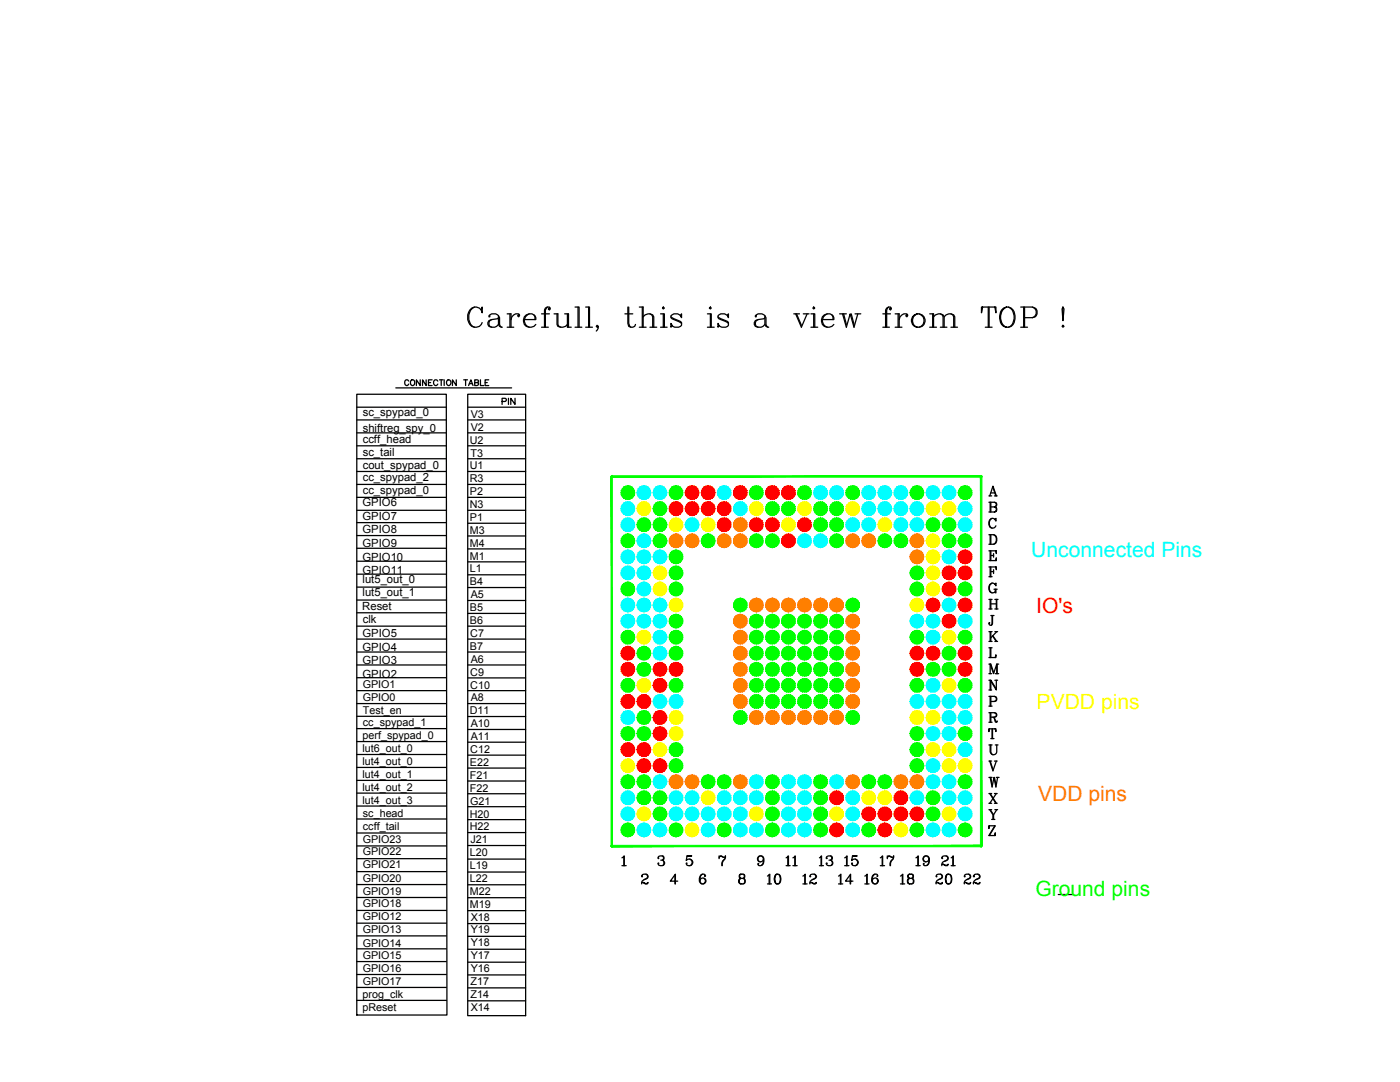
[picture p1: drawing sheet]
<svg xmlns="http://www.w3.org/2000/svg" width="279mm" height="216mm" viewBox="0 0 279 216" stroke-linecap="round" stroke-linejoin="round" font-family="sans-serif">
<defs><g id="words">
<text font-size="8.8" x="92.4" y="67.4">Carefull, this is a view from TOP !</text>
<text font-size="4.2" fill="#0ff" x="205.8" y="111.1">Unconnected Pins</text>
<text font-size="4.2" fill="#f00" x="206.8" y="122.2">IO's</text>
<text font-size="4.2" fill="#ff0" x="206.9" y="141.4">PVDD pins</text>
<text font-size="4.2" fill="#ff7f00" x="207.2" y="159.8">VDD pins</text>
<text font-size="4.2" fill="#0f0" x="206.6" y="178.7">Ground pins</text>
<g font-size="2.2">
<text x="72.4" y="83">sc_spypad_0</text>
<text x="72.4" y="86.2">shiftreg_spy_0</text>
<text x="72.4" y="88.4">ccff_head</text>
<text x="72.4" y="91">sc_tail</text>
<text x="72.4" y="93.5">cout_spypad_0</text>
<text x="72.3" y="101">GPIO6</text>
<text x="72.4" y="96.1">cc_spypad_2</text>
<text x="72.4" y="98.5">cc_spypad_0</text>
<text x="72.3" y="103.7">GPIO7</text>
<text x="72.3" y="106.4">GPIO8</text>
<text x="72.3" y="109.1">GPIO9</text>
<text x="72.3" y="111.9">GPIO10</text>
<text x="72.3" y="114.6">GPIO11</text>
<text x="72.3" y="116.3">lut5_out_0</text>
<text x="72.3" y="119">lut5_out_1</text>
<text x="72.3" y="121.7">Reset</text>
<text x="72.4" y="124.4">clk</text>
<text x="72.3" y="127.1">GPIO5</text>
<text x="72.3" y="129.8">GPIO4</text>
<text x="72.3" y="132.5">GPIO3</text>
<text x="72.3" y="135.2">GPIO2</text>
</g>
<g font-size="2.1">
<text x="93.9" y="83.4">V3</text>
<text x="93.8" y="88.5">U2</text>
<text x="93.9" y="86">V2</text>
<text x="93.8" y="93.7">U1</text>
<text x="93.9" y="91.1">T3</text>
<text x="93.8" y="96.2">R3</text>
<text x="93.8" y="98.8">P2</text>
<text x="93.8" y="101.4">N3</text>
<text x="93.8" y="103.9">P1</text>
<text x="93.8" y="106.5">M3</text>
<text x="93.8" y="109.1">M4</text>
<text x="93.8" y="111.6">M1</text>
<text x="93.8" y="114.2">L1</text>
<text x="93.8" y="116.8">B4</text>
<text x="93.9" y="119.4">A5</text>
<text x="93.8" y="121.9">B5</text>
<text x="93.8" y="124.5">B6</text>
<text x="93.8" y="129.6">B7</text>
<text x="93.9" y="127.1">C7</text>
<text x="72.4" y="137.2">GPIO1</text>
<text x="93.9" y="134.8">C9</text>
<text x="93.9" y="137.4">C10</text>
<text x="93.9" y="132.2">A6</text>
<text x="72.4" y="139.8">GPIO0</text>
<text x="72.4" y="142.4">Test_en</text>
<text x="93.8" y="142.5">D11</text>
<text x="93.9" y="140">A8</text>
<text x="72.3" y="147.5">perf_spypad_0</text>
<text x="72.4" y="144.9">cc_spypad_1</text>
<text x="93.9" y="145.1">A10</text>
<text x="93.9" y="147.7">A11</text>
<text x="72.3" y="150.1">lut6_out_0</text>
<text x="72.3" y="152.7">lut4_out_0</text>
<text x="72.3" y="155.3">lut4_out_1</text>
<text x="93.8" y="152.8">E22</text>
<text x="93.8" y="155.4">F21</text>
<text x="93.9" y="150.3">C12</text>
<text x="72.3" y="157.8">lut4_out_2</text>
<text x="72.3" y="160.4">lut4_out_3</text>
<text x="93.8" y="158">F22</text>
<text x="93.8" y="160.5">G21</text>
<text x="72.4" y="163">sc_head</text>
<text x="72.4" y="165.5">ccff_tail</text>
<text x="93.8" y="163.1">H20</text>
<text x="93.8" y="165.7">H22</text>
<text x="72.4" y="168.1">GPIO23</text>
<text x="72.4" y="170.7">GPIO22</text>
<text x="72.4" y="173.3">GPIO21</text>
<text x="93.8" y="170.8">L20</text>
<text x="93.8" y="173.4">L19</text>
<text x="93.9" y="168.2">J21</text>
<text x="72.4" y="175.9">GPIO20</text>
<text x="72.4" y="178.5">GPIO19</text>
<text x="93.8" y="176">L22</text>
<text x="93.8" y="178.5">M22</text>
<text x="72.4" y="181.1">GPIO18</text>
<text x="72.4" y="183.7">GPIO12</text>
<text x="93.8" y="181.1">M19</text>
<text x="93.9" y="183.7">X18</text>
<text x="72.4" y="186.2">GPIO13</text>
<text x="72.4" y="188.9">GPIO14</text>
<text x="72.4" y="191.4">GPIO15</text>
<text x="93.9" y="186.2">Y19</text>
<text x="93.9" y="188.8">Y18</text>
<text x="93.9" y="191.4">Y17</text>
<text x="72.4" y="194">GPIO16</text>
<text x="72.4" y="196.6">GPIO17</text>
<text x="93.9" y="196.5">Z17</text>
<text x="93.9" y="193.9">Y16</text>
<text x="72.3" y="199.2">prog_clk</text>
<text x="72.3" y="201.7">pReset</text>
<text x="93.9" y="199.1">Z14</text>
<text x="93.9" y="201.7">X14</text>
</g>
</g></defs>
<!-- layer: Msk4 -->
<g fill="#0f0" stroke="#0f0" stroke-width=".2">
<path d="M125.3 98.3h1.4l-.1-.4zM125.3 98.3l1.1-.8 .2 .4zM126.1 97.2l-.8 1.1 1.1-.8z"/>
<path d="M125.7 97l-.4 1.3 .8-1.1zM125.3 96.9l.4 .1-.4 1.3zM124.9 97l.4 1.3v-1.4z"/>
<path d="M124.5 97.2l.8 1.1-.4-1.3zM124.5 97.2l.8 1.1-1.1-.8zM124.2 97.5l-.2 .4 1.3 .4z"/>
<path d="M124 97.9v.4h1.3zM124 98.3h1.3l-1.3 .4zM124 98.7l.2 .4 1.1-.8z"/>
<path d="M124.2 99.1l.3 .3 .8-1.1zM125.3 98.3l-.4 1.3-.4-.2zM125.3 98.3l-.4 1.3 .4 .1z"/>
<path d="M125.3 98.3v1.4l.4-.1zM125.3 98.3l.8 1.1-.4 .2zM125.3 98.3l.8 1.1 .3-.3z"/>
<path d="M125.3 98.3l1.1 .8 .2-.4zM125.3 98.3h1.4l-.1 .4z"/>
<path d="M134.9 98.3h1.4l-.1-.4zM134.9 98.3l1.1-.8 .2 .4zM135.7 97.2l-.8 1.1 1.1-.8z"/>
<path d="M135.3 97l-.4 1.3 .8-1.1zM134.9 96.9l.4 .1-.4 1.3zM134.5 97l.4 1.3v-1.4z"/>
<path d="M134.1 97.2l.8 1.1-.4-1.3zM134.1 97.2l.8 1.1-1.1-.8zM133.8 97.5l-.2 .4 1.3 .4z"/>
<path d="M133.6 97.9v.4h1.3zM133.6 98.3h1.3l-1.3 .4zM133.6 98.7l.2 .4 1.1-.8z"/>
<path d="M133.8 99.1l.3 .3 .8-1.1zM134.9 98.3l-.4 1.3-.4-.2zM134.9 98.3l-.4 1.3 .4 .1z"/>
<path d="M134.9 98.3v1.4l.4-.1zM134.9 98.3l.8 1.1-.4 .2zM134.9 98.3l.8 1.1 .3-.3z"/>
<path d="M134.9 98.3l1.1 .8 .2-.4zM134.9 98.3h1.4l-.1 .4z"/>
<path d="M151 98.3h1.3l-.1-.4zM151 98.3l1.1-.8 .1 .4zM151.8 97.2l-.8 1.1 1.1-.8z"/>
<path d="M151.4 97l-.4 1.3 .8-1.1zM151 96.9l.4 .1-.4 1.3zM150.5 97l.5 1.3v-1.4z"/>
<path d="M150.2 97.2l.8 1.1-.5-1.3zM150.2 97.2l.8 1.1-1.2-.8zM149.8 97.5l-.2 .4 1.4 .4z"/>
<path d="M149.6 97.9v.4h1.4zM149.6 98.3h1.4l-1.4 .4zM149.6 98.7l.2 .4 1.2-.8z"/>
<path d="M149.8 99.1l.4 .3 .8-1.1zM151 98.3l-.5 1.3-.3-.2zM151 98.3l-.5 1.3 .5 .1z"/>
<path d="M151 98.3v1.4l.4-.1zM151 98.3l.8 1.1-.4 .2zM151 98.3l.8 1.1 .3-.3z"/>
<path d="M151 98.3l1.1 .8 .1-.4zM151 98.3h1.3l-.1 .4z"/>
<path d="M160.6 98.3h1.3l-.1-.4zM160.6 98.3l1.1-.8 .1 .4zM161.4 97.2l-.8 1.1 1.1-.8z"/>
<path d="M161 97l-.4 1.3 .8-1.1zM160.6 96.9l.4 .1-.4 1.3zM160.1 97l.5 1.3v-1.4z"/>
<path d="M159.8 97.2l.8 1.1-.5-1.3zM159.8 97.2l.8 1.1-1.1-.8zM159.5 97.5l-.2 .4 1.3 .4z"/>
<path d="M159.3 97.9l-.1 .4h1.4zM159.2 98.3h1.4l-1.3 .4zM159.3 98.7l.2 .4 1.1-.8z"/>
<path d="M159.5 99.1l.3 .3 .8-1.1zM160.6 98.3l-.5 1.3-.3-.2zM160.6 98.3l-.5 1.3 .5 .1z"/>
<path d="M160.6 98.3v1.4l.4-.1zM160.6 98.3l.8 1.1-.4 .2zM160.6 98.3l.8 1.1 .3-.3z"/>
<path d="M160.6 98.3l1.1 .8 .1-.4zM160.6 98.3h1.3l-.1 .4z"/>
<path d="M170.2 98.3h1.3v-.4zM170.2 98.3l1.1-.8 .2 .4zM171 97.2l-.8 1.1 1.1-.8z"/>
<path d="M170.6 97l-.4 1.3 .8-1.1zM170.2 96.9l.4 .1-.4 1.3zM169.8 97l.4 1.3v-1.4z"/>
<path d="M169.4 97.2l.8 1.1-.4-1.3zM169.4 97.2l.8 1.1-1.1-.8zM169.1 97.5l-.2 .4 1.3 .4z"/>
<path d="M168.9 97.9l-.1 .4h1.4zM168.8 98.3h1.4l-1.3 .4zM168.9 98.7l.2 .4 1.1-.8z"/>
<path d="M169.1 99.1l.3 .3 .8-1.1zM170.2 98.3l-.4 1.3-.4-.2zM170.2 98.3l-.4 1.3 .4 .1z"/>
<path d="M170.2 98.3v1.4l.4-.1zM170.2 98.3l.8 1.1-.4 .2zM170.2 98.3l.8 1.1 .3-.3z"/>
<path d="M170.2 98.3l1.1 .8 .2-.4zM170.2 98.3h1.3v.4z"/>
<path d="M183 98.3h1.4l-.1-.4zM183 98.3l1.1-.8 .2 .4zM183.8 97.2l-.8 1.1 1.1-.8z"/>
<path d="M183.4 97l-.4 1.3 .8-1.1zM183 96.9l.4 .1-.4 1.3zM182.6 97l.4 1.3v-1.4z"/>
<path d="M182.2 97.2l.8 1.1-.4-1.3zM182.2 97.2l.8 1.1-1.1-.8zM181.9 97.5l-.2 .4 1.3 .4z"/>
<path d="M181.7 97.9l-.1 .4h1.4zM181.6 98.3h1.4l-1.3 .4zM181.7 98.7l.2 .4 1.1-.8z"/>
<path d="M181.9 99.1l.3 .3 .8-1.1zM183 98.3l-.4 1.3-.4-.2zM183 98.3l-.4 1.3 .4 .1z"/>
<path d="M183 98.3v1.4l.4-.1zM183 98.3l.8 1.1-.4 .2zM183 98.3l.8 1.1 .3-.3z"/>
<path d="M183 98.3l1.1 .8 .2-.4zM183 98.3h1.4l-.1 .4z"/>
<path d="M192.6 98.3h1.4l-.1-.4zM192.6 98.3l1.1-.8 .2 .4zM193.4 97.2l-.8 1.1 1.1-.8z"/>
<path d="M193 97l-.4 1.3 .8-1.1zM192.6 96.9l.4 .1-.4 1.3zM192.2 97l.4 1.3v-1.4z"/>
<path d="M191.8 97.2l.8 1.1-.4-1.3zM191.8 97.2l.8 1.1-1.1-.8zM191.5 97.5l-.2 .4 1.3 .4z"/>
<path d="M191.3 97.9l-.1 .4h1.4zM191.2 98.3h1.4l-1.3 .4zM191.3 98.7l.2 .4 1.1-.8z"/>
<path d="M191.5 99.1l.3 .3 .8-1.1zM192.6 98.3l-.4 1.3-.4-.2zM192.6 98.3l-.4 1.3 .4 .1z"/>
<path d="M192.6 98.3v1.4l.4-.1zM192.6 98.3l.8 1.1-.4 .2zM192.6 98.3l.8 1.1 .3-.3z"/>
<path d="M192.6 98.3l1.1 .8 .2-.4zM192.6 98.3h1.4l-.1 .4z"/>
<path d="M131.7 101.5h1.4l-.1-.4zM131.7 101.5l1.1-.8 .2 .4zM132.5 100.4l-.8 1.1 1.1-.8z"/>
<path d="M132.1 100.2l-.4 1.3 .8-1.1zM131.7 100.1l.4 .1-.4 1.3zM131.3 100.2l.4 1.3v-1.4z"/>
<path d="M130.9 100.4l.8 1.1-.4-1.3zM130.9 100.4l.8 1.1-1.1-.8zM130.6 100.7l-.2 .4 1.3 .4z"/>
<path d="M130.4 101.1l-.1 .4h1.4zM130.3 101.5h1.4l-1.3 .4zM130.4 101.9l.2 .4 1.1-.8z"/>
<path d="M130.6 102.3l.3 .3 .8-1.1zM131.7 101.5l-.4 1.3-.4-.2zM131.7 101.5l-.4 1.3 .4 .1z"/>
<path d="M131.7 101.5v1.4l.4-.1zM131.7 101.5l.8 1.1-.4 .2zM131.7 101.5l.8 1.1 .3-.3z"/>
<path d="M131.7 101.5l1.1 .8 .2-.4zM131.7 101.5h1.4l-.1 .4z"/>
<path d="M154.1 101.5h1.4l-.1-.4zM154.1 101.5l1.1-.8 .2 .4zM154.9 100.4l-.8 1.1 1.1-.8z"/>
<path d="M154.6 100.2l-.5 1.3 .8-1.1zM154.1 100.1l.5 .1-.5 1.3zM153.7 100.2l.4 1.3v-1.4z"/>
<path d="M153.3 100.4l.8 1.1-.4-1.3zM153.3 100.4l.8 1.1-1.1-.8zM153 100.7l-.1 .4 1.2 .4z"/>
<path d="M152.9 101.1l-.1 .4h1.3zM152.8 101.5h1.3l-1.2 .4zM152.9 101.9l.1 .4 1.1-.8z"/>
<path d="M153 102.3l.3 .3 .8-1.1zM154.1 101.5l-.4 1.3-.4-.2zM154.1 101.5l-.4 1.3 .4 .1z"/>
<path d="M154.1 101.5v1.4l.5-.1zM154.1 101.5l.8 1.1-.3 .2zM154.1 101.5l.8 1.1 .3-.3z"/>
<path d="M154.1 101.5l1.1 .8 .2-.4zM154.1 101.5h1.4l-.1 .4z"/>
<path d="M157.4 101.5h1.3v-.4zM157.4 101.5l1.1-.8 .2 .4zM158.2 100.4l-.8 1.1 1.1-.8z"/>
<path d="M157.8 100.2l-.4 1.3 .8-1.1zM157.4 100.1l.4 .1-.4 1.3zM156.9 100.2l.5 1.3v-1.4z"/>
<path d="M156.5 100.4l.9 1.1-.5-1.3zM156.5 100.4l.9 1.1-1.1-.8zM156.3 100.7l-.3 .4 1.4 .4z"/>
<path d="M156 101.1v.4h1.4zM156 101.5h1.4l-1.4 .4zM156 101.9l.3 .4 1.1-.8z"/>
<path d="M156.3 102.3l.2 .3 .9-1.1zM157.4 101.5l-.5 1.3-.4-.2zM157.4 101.5l-.5 1.3 .5 .1z"/>
<path d="M157.4 101.5v1.4l.4-.1zM157.4 101.5l.8 1.1-.4 .2zM157.4 101.5l.8 1.1 .3-.3z"/>
<path d="M157.4 101.5l1.1 .8 .2-.4zM157.4 101.5h1.3v.4z"/>
<path d="M163.7 101.5h1.4v-.4zM163.7 101.5l1.2-.8 .2 .4zM164.5 100.4l-.8 1.1 1.2-.8z"/>
<path d="M164.2 100.2l-.5 1.3 .8-1.1zM163.7 100.1l.5 .1-.5 1.3zM163.3 100.2l.4 1.3v-1.4z"/>
<path d="M162.9 100.4l.8 1.1-.4-1.3zM162.9 100.4l.8 1.1-1.1-.8zM162.6 100.7l-.1 .4 1.2 .4z"/>
<path d="M162.5 101.1l-.1 .4h1.3zM162.4 101.5h1.3l-1.2 .4zM162.5 101.9l.1 .4 1.1-.8z"/>
<path d="M162.6 102.3l.3 .3 .8-1.1zM163.7 101.5l-.4 1.3-.4-.2zM163.7 101.5l-.4 1.3 .4 .1z"/>
<path d="M163.7 101.5v1.4l.5-.1zM163.7 101.5l.8 1.1-.3 .2zM163.7 101.5l.8 1.1 .4-.3z"/>
<path d="M163.7 101.5l1.2 .8 .2-.4zM163.7 101.5h1.4v.4z"/>
<path d="M167 101.5h1.3v-.4zM167 101.5l1.1-.8 .2 .4zM167.8 100.4l-.8 1.1 1.1-.8z"/>
<path d="M167.4 100.2l-.4 1.3 .8-1.1zM167 100.1l.4 .1-.4 1.3zM166.5 100.2l.5 1.3v-1.4z"/>
<path d="M166.2 100.4l.8 1.1-.5-1.3zM166.2 100.4l.8 1.1-1.1-.8zM165.9 100.7l-.2 .4 1.3 .4z"/>
<path d="M165.7 101.1l-.1 .4h1.4zM165.6 101.5h1.4l-1.3 .4zM165.7 101.9l.2 .4 1.1-.8z"/>
<path d="M165.9 102.3l.3 .3 .8-1.1zM167 101.5l-.5 1.3-.3-.2zM167 101.5l-.5 1.3 .5 .1z"/>
<path d="M167 101.5v1.4l.4-.1zM167 101.5l.8 1.1-.4 .2zM167 101.5l.8 1.1 .3-.3z"/>
<path d="M167 101.5l1.1 .8 .2-.4zM167 101.5h1.3v.4z"/>
<path d="M128.5 104.7h1.4l-.1-.4zM128.5 104.7l1.1-.8 .2 .4zM129.3 103.6l-.8 1.1 1.1-.8z"/>
<path d="M128.9 103.4l-.4 1.3 .8-1.1zM128.5 103.3l.4 .1-.4 1.3zM128.1 103.4l.4 1.3v-1.4z"/>
<path d="M127.7 103.6l.8 1.1-.4-1.3zM127.4 103.9l.3-.3 .8 1.1zM127.4 103.9l-.2 .4 1.3 .4z"/>
<path d="M127.2 104.3l-.1 .4h1.4zM127.1 104.7h1.4l-1.3 .4zM127.2 105.1l.2 .4 1.1-.8z"/>
<path d="M127.4 105.5l.3 .3 .8-1.1zM128.5 104.7l-.4 1.3-.4-.2zM128.5 104.7l-.4 1.3 .4 .1z"/>
<path d="M128.5 104.7v1.4l.4-.1zM128.5 104.7l.8 1.1-.4 .2zM128.5 104.7l.8 1.1 .3-.3z"/>
<path d="M128.5 104.7l1.1 .8 .2-.4zM128.5 104.7h1.4l-.1 .4z"/>
<path d="M131.7 104.7h1.4l-.1-.4zM131.7 104.7l1.1-.8 .2 .4zM132.5 103.6l-.8 1.1 1.1-.8z"/>
<path d="M132.1 103.4l-.4 1.3 .8-1.1zM131.7 103.3l.4 .1-.4 1.3zM131.3 103.4l.4 1.3v-1.4z"/>
<path d="M130.9 103.6l.8 1.1-.4-1.3zM130.9 103.6l.8 1.1-1.1-.8zM130.6 103.9l-.2 .4 1.3 .4z"/>
<path d="M130.4 104.3l-.1 .4h1.4zM130.3 104.7h1.4l-1.3 .4zM130.4 105.1l.2 .4 1.1-.8z"/>
<path d="M130.6 105.5l.3 .3 .8-1.1zM131.7 104.7l-.4 1.3-.4-.2zM131.7 104.7l-.4 1.3 .4 .1z"/>
<path d="M131.7 104.7v1.4l.4-.1zM131.7 104.7l.8 1.1-.4 .2zM131.7 104.7l.8 1.1 .3-.3z"/>
<path d="M131.7 104.7l1.1 .8 .2-.4zM131.7 104.7h1.4l-.1 .4z"/>
<path d="M163.7 104.7h1.4v-.4zM163.7 104.7l1.2-.8 .2 .4zM164.5 103.6l-.8 1.1 1.2-.8z"/>
<path d="M164.2 103.4l-.5 1.3 .8-1.1zM163.7 103.3l.5 .1-.5 1.3zM163.3 103.4l.4 1.3v-1.4z"/>
<path d="M162.9 103.6l.8 1.1-.4-1.3zM162.9 103.6l.8 1.1-1.1-.8zM162.6 103.9l-.1 .4 1.2 .4z"/>
<path d="M162.5 104.3l-.1 .4h1.3zM162.4 104.7h1.3l-1.2 .4zM162.5 105.1l.1 .4 1.1-.8z"/>
<path d="M162.6 105.5l.3 .3 .8-1.1zM163.7 104.7l-.4 1.3-.4-.2zM163.7 104.7l-.4 1.3 .4 .1z"/>
<path d="M163.7 104.7v1.4l.5-.1zM163.7 104.7l.8 1.1-.3 .2zM163.7 104.7l.8 1.1 .4-.3z"/>
<path d="M163.7 104.7l1.2 .8 .2-.4zM163.7 104.7h1.4v.4z"/>
<path d="M167 104.7h1.3v-.4zM167 104.7l1.1-.8 .2 .4zM167.8 103.6l-.8 1.1 1.1-.8z"/>
<path d="M167.4 103.4l-.4 1.3 .8-1.1zM167 103.3l.4 .1-.4 1.3zM166.5 103.4l.5 1.3v-1.4z"/>
<path d="M166.2 103.6l.8 1.1-.5-1.3zM166.2 103.6l.8 1.1-1.1-.8zM165.9 103.9l-.2 .4 1.3 .4z"/>
<path d="M165.7 104.3l-.1 .4h1.4zM165.6 104.7h1.4l-1.3 .4zM165.7 105.1l.2 .4 1.1-.8z"/>
<path d="M165.9 105.5l.3 .3 .8-1.1zM167 104.7l-.5 1.3-.3-.2zM167 104.7l-.5 1.3 .5 .1z"/>
<path d="M167 104.7v1.4l.4-.1zM167 104.7l.8 1.1-.4 .2zM167 104.7l.8 1.1 .3-.3z"/>
<path d="M167 104.7l1.1 .8 .2-.4zM167 104.7h1.3v.4z"/>
<path d="M186.2 104.7h1.4l-.1-.4zM186.2 104.7l1.1-.8 .2 .4zM187 103.6l-.8 1.1 1.1-.8z"/>
<path d="M186.6 103.4l-.4 1.3 .8-1.1zM186.2 103.3l.4 .1-.4 1.3zM185.8 103.4l.4 1.3v-1.4z"/>
<path d="M185.4 103.6l.8 1.1-.4-1.3zM185.4 103.6l.8 1.1-1.1-.8zM185.1 103.9l-.2 .4 1.3 .4z"/>
<path d="M184.9 104.3l-.1 .4h1.4zM184.8 104.7h1.4l-1.3 .4zM184.9 105.1l.2 .4 1.1-.8z"/>
<path d="M185.1 105.5l.3 .3 .8-1.1zM186.2 104.7l-.4 1.3-.4-.2zM186.2 104.7l-.4 1.3 .4 .1z"/>
<path d="M186.2 104.7v1.4l.4-.1zM186.2 104.7l.8 1.1-.4 .2zM186.2 104.7l.8 1.1 .3-.3z"/>
<path d="M186.2 104.7l1.1 .8 .2-.4zM186.2 104.7h1.4l-.1 .4z"/>
<path d="M189.4 104.7h1.4l-.1-.4zM189.4 104.7l1.1-.8 .2 .4zM190.2 103.6l-.8 1.1 1.1-.8z"/>
<path d="M189.8 103.4l-.4 1.3 .8-1.1zM189.4 103.3l.4 .1-.4 1.3zM189 103.4l.4 1.3v-1.4z"/>
<path d="M188.6 103.6l.8 1.1-.4-1.3zM188.6 103.6l.8 1.1-1.1-.8zM188.3 103.9l-.2 .4 1.3 .4z"/>
<path d="M188.1 104.3l-.1 .4h1.4zM188 104.7h1.4l-1.3 .4zM188.1 105.1l.2 .4 1.1-.8z"/>
<path d="M188.3 105.5l.3 .3 .8-1.1zM189.4 104.7l-.4 1.3-.4-.2zM189.4 104.7l-.4 1.3 .4 .1z"/>
<path d="M189.4 104.7v1.4l.4-.1zM189.4 104.7l.8 1.1-.4 .2zM189.4 104.7l.8 1.1 .3-.3z"/>
<path d="M189.4 104.7l1.1 .8 .2-.4zM189.4 104.7h1.4l-.1 .4z"/>
<path d="M125.3 107.9h1.4l-.1-.4zM125.3 107.9l1.1-.8 .2 .4zM126.1 106.8l-.8 1.1 1.1-.8z"/>
<path d="M125.7 106.6l-.4 1.3 .8-1.1zM125.3 106.5l.4 .1-.4 1.3zM124.9 106.6l.4 1.3v-1.4z"/>
<path d="M124.5 106.8l.8 1.1-.4-1.3zM124.5 106.8l.8 1.1-1.1-.8zM124.2 107.1l-.2 .4 1.3 .4z"/>
<path d="M124 107.5v.4h1.3zM124 107.9h1.3l-1.3 .4zM124 108.3l.2 .4 1.1-.8z"/>
<path d="M124.2 108.7l.3 .3 .8-1.1zM125.3 107.9l-.4 1.3-.4-.2zM125.3 107.9l-.4 1.3 .4 .1z"/>
<path d="M125.3 107.9v1.4l.4-.1zM125.3 107.9l.8 1.1-.4 .2zM125.3 107.9l.8 1.1 .3-.3z"/>
<path d="M125.3 107.9l1.1 .8 .2-.4zM125.3 107.9h1.4l-.1 .4z"/>
<path d="M131.7 107.9h1.4l-.1-.4zM131.7 107.9l1.1-.8 .2 .4zM132.5 106.8l-.8 1.1 1.1-.8z"/>
<path d="M132.1 106.6l-.4 1.3 .8-1.1zM131.7 106.5l.4 .1-.4 1.3zM131.3 106.6l.4 1.3v-1.4z"/>
<path d="M130.9 106.8l.8 1.1-.4-1.3zM130.9 106.8l.8 1.1-1.1-.8zM130.6 107.1l-.2 .4 1.3 .4z"/>
<path d="M130.4 107.5l-.1 .4h1.4zM130.3 107.9h1.4l-1.3 .4zM130.4 108.3l.2 .4 1.1-.8z"/>
<path d="M130.6 108.7l.3 .3 .8-1.1zM131.7 107.9l-.4 1.3-.4-.2zM131.7 107.9l-.4 1.3 .4 .1z"/>
<path d="M131.7 107.9v1.4l.4-.1zM131.7 107.9l.8 1.1-.4 .2zM131.7 107.9l.8 1.1 .3-.3z"/>
<path d="M131.7 107.9l1.1 .8 .2-.4zM131.7 107.9h1.4l-.1 .4z"/>
<path d="M141.3 107.9h1.4l-.1-.4zM141.3 107.9l1.2-.8 .1 .4zM142.1 106.8l-.8 1.1 1.2-.8z"/>
<path d="M141.7 106.6l-.4 1.3 .8-1.1zM141.3 106.5l.4 .1-.4 1.3zM140.9 106.6l.4 1.3v-1.4z"/>
<path d="M140.5 106.8l.8 1.1-.4-1.3zM140.5 106.8l.8 1.1-1.1-.8zM140.2 107.1l-.2 .4 1.3 .4z"/>
<path d="M140 107.5v.4h1.3zM140 107.9h1.3l-1.3 .4zM140 108.3l.2 .4 1.1-.8z"/>
<path d="M140.2 108.7l.3 .3 .8-1.1zM141.3 107.9l-.4 1.3-.4-.2zM141.3 107.9l-.4 1.3 .4 .1z"/>
<path d="M141.3 107.9v1.4l.4-.1zM141.3 107.9l.8 1.1-.4 .2zM141.3 107.9l.8 1.1 .4-.3z"/>
<path d="M141.3 107.9l1.2 .8 .1-.4zM141.3 107.9h1.4l-.1 .4z"/>
<path d="M151 107.9h1.3l-.1-.4zM151 107.9l1.1-.8 .1 .4zM151.8 106.8l-.8 1.1 1.1-.8z"/>
<path d="M151.4 106.6l-.4 1.3 .8-1.1zM151 106.5l.4 .1-.4 1.3zM150.5 106.6l.5 1.3v-1.4z"/>
<path d="M150.2 106.8l.8 1.1-.5-1.3zM149.8 107.1l.4-.3 .8 1.1zM149.8 107.1l-.2 .4 1.4 .4z"/>
<path d="M149.6 107.5v.4h1.4zM149.6 107.9h1.4l-1.4 .4zM149.6 108.3l.2 .4 1.2-.8z"/>
<path d="M149.8 108.7l.4 .3 .8-1.1zM151 107.9l-.5 1.3-.3-.2zM151 107.9l-.5 1.3 .5 .1z"/>
<path d="M151 107.9v1.4l.4-.1zM151 107.9l.8 1.1-.4 .2zM151 107.9l.8 1.1 .3-.3z"/>
<path d="M151 107.9l1.1 .8 .1-.4zM151 107.9h1.3l-.1 .4z"/>
<path d="M154.1 107.9h1.4l-.1-.4zM154.1 107.9l1.1-.8 .2 .4zM154.9 106.8l-.8 1.1 1.1-.8z"/>
<path d="M154.6 106.6l-.5 1.3 .8-1.1zM154.1 106.5l.5 .1-.5 1.3zM153.7 106.6l.4 1.3v-1.4z"/>
<path d="M153.3 106.8l.8 1.1-.4-1.3zM153.3 106.8l.8 1.1-1.1-.8zM153 107.1l-.1 .4 1.2 .4z"/>
<path d="M152.9 107.5l-.1 .4h1.3zM152.8 107.9h1.3l-1.2 .4zM152.9 108.3l.1 .4 1.1-.8z"/>
<path d="M153 108.7l.3 .3 .8-1.1zM154.1 107.9l-.4 1.3-.4-.2zM154.1 107.9l-.4 1.3 .4 .1z"/>
<path d="M154.1 107.9v1.4l.5-.1zM154.1 107.9l.8 1.1-.3 .2zM154.1 107.9l.8 1.1 .3-.3z"/>
<path d="M154.1 107.9l1.1 .8 .2-.4zM154.1 107.9h1.4l-.1 .4z"/>
<path d="M167 107.9h1.3v-.4zM167 107.9l1.1-.8 .2 .4zM167.8 106.8l-.8 1.1 1.1-.8z"/>
<path d="M167.4 106.6l-.4 1.3 .8-1.1zM167 106.5l.4 .1-.4 1.3zM166.5 106.6l.5 1.3v-1.4z"/>
<path d="M166.2 106.8l.8 1.1-.5-1.3zM166.2 106.8l.8 1.1-1.1-.8zM165.9 107.1l-.2 .4 1.3 .4z"/>
<path d="M165.7 107.5l-.1 .4h1.4zM165.6 107.9h1.4l-1.3 .4zM165.7 108.3l.2 .4 1.1-.8z"/>
<path d="M165.9 108.7l.3 .3 .8-1.1zM167 107.9l-.5 1.3-.3-.2zM167 107.9l-.5 1.3 .5 .1z"/>
<path d="M167 107.9v1.4l.4-.1zM167 107.9l.8 1.1-.4 .2zM167 107.9l.8 1.1 .3-.3z"/>
<path d="M167 107.9l1.1 .8 .2-.4zM167 107.9h1.3v.4z"/>
<path d="M176.6 107.9h1.4l-.1-.4zM176.6 107.9l1.1-.8 .2 .4zM177.4 106.8l-.8 1.1 1.1-.8z"/>
<path d="M177 106.6l-.4 1.3 .8-1.1zM176.6 106.5l.4 .1-.4 1.3zM176.1 106.6l.5 1.3v-1.4z"/>
<path d="M175.8 106.8l.8 1.1-.5-1.3zM175.8 106.8l.8 1.1-1.1-.8zM175.5 107.1l-.2 .4 1.3 .4z"/>
<path d="M175.3 107.5l-.1 .4h1.4zM175.2 107.9h1.4l-1.3 .4zM175.3 108.3l.2 .4 1.1-.8z"/>
<path d="M175.5 108.7l.3 .3 .8-1.1zM176.6 107.9l-.5 1.3-.3-.2zM176.6 107.9l-.5 1.3 .5 .1z"/>
<path d="M176.6 107.9v1.4l.4-.1zM176.6 107.9l.8 1.1-.4 .2zM176.6 107.9l.8 1.1 .3-.3z"/>
<path d="M176.6 107.9l1.1 .8 .2-.4zM176.6 107.9h1.4l-.1 .4z"/>
<path d="M179.8 107.9h1.3v-.4zM179.8 107.9l1.1-.8 .2 .4zM180.6 106.8l-.8 1.1 1.1-.8z"/>
<path d="M180.2 106.6l-.4 1.3 .8-1.1zM179.8 106.5l.4 .1-.4 1.3zM179.4 106.6l.4 1.3v-1.4z"/>
<path d="M179 106.8l.8 1.1-.4-1.3zM179 106.8l.8 1.1-1.1-.8zM178.7 107.1l-.2 .4 1.3 .4z"/>
<path d="M178.5 107.5l-.1 .4h1.4zM178.4 107.9h1.4l-1.3 .4zM178.5 108.3l.2 .4 1.1-.8z"/>
<path d="M178.7 108.7l.3 .3 .8-1.1zM179.8 107.9l-.4 1.3-.4-.2zM179.8 107.9l-.4 1.3 .4 .1z"/>
<path d="M179.8 107.9v1.4l.4-.1zM179.8 107.9l.8 1.1-.4 .2zM179.8 107.9l.8 1.1 .3-.3z"/>
<path d="M179.8 107.9l1.1 .8 .2-.4zM179.8 107.9h1.3v.4z"/>
<path d="M189.4 107.9h1.4l-.1-.4zM189.4 107.9l1.1-.8 .2 .4zM190.2 106.8l-.8 1.1 1.1-.8z"/>
<path d="M189.8 106.6l-.4 1.3 .8-1.1zM189.4 106.5l.4 .1-.4 1.3zM189 106.6l.4 1.3v-1.4z"/>
<path d="M188.6 106.8l.8 1.1-.4-1.3zM188.6 106.8l.8 1.1-1.1-.8zM188.3 107.1l-.2 .4 1.3 .4z"/>
<path d="M188.1 107.5l-.1 .4h1.4zM188 107.9h1.4l-1.3 .4zM188.1 108.3l.2 .4 1.1-.8z"/>
<path d="M188.3 108.7l.3 .3 .8-1.1zM189.4 107.9l-.4 1.3-.4-.2zM189.4 107.9l-.4 1.3 .4 .1z"/>
<path d="M189.4 107.9v1.4l.4-.1zM189.4 107.9l.8 1.1-.4 .2zM189.4 107.9l.8 1.1 .3-.3z"/>
<path d="M189.4 107.9l1.1 .8 .2-.4zM189.4 107.9h1.4l-.1 .4z"/>
<path d="M192.6 107.9h1.4l-.1-.4zM192.6 107.9l1.1-.8 .2 .4zM193.4 106.8l-.8 1.1 1.1-.8z"/>
<path d="M193 106.6l-.4 1.3 .8-1.1zM192.6 106.5l.4 .1-.4 1.3zM192.2 106.6l.4 1.3v-1.4z"/>
<path d="M191.8 106.8l.8 1.1-.4-1.3zM191.8 106.8l.8 1.1-1.1-.8zM191.5 107.1l-.2 .4 1.3 .4z"/>
<path d="M191.3 107.5l-.1 .4h1.4zM191.2 107.9h1.4l-1.3 .4zM191.3 108.3l.2 .4 1.1-.8z"/>
<path d="M191.5 108.7l.3 .3 .8-1.1zM192.6 107.9l-.4 1.3-.4-.2zM192.6 107.9l-.4 1.3 .4 .1z"/>
<path d="M192.6 107.9v1.4l.4-.1zM192.6 107.9l.8 1.1-.4 .2zM192.6 107.9l.8 1.1 .3-.3z"/>
<path d="M192.6 107.9l1.1 .8 .2-.4zM192.6 107.9h1.4l-.1 .4z"/>
<path d="M134.9 111.1h1.4l-.1-.4zM134.9 111.1l1.1-.8 .2 .4zM135.7 110l-.8 1.1 1.1-.8z"/>
<path d="M135.3 109.8l-.4 1.3 .8-1.1zM134.9 109.7l.4 .1-.4 1.3zM134.5 109.8l.4 1.3v-1.4z"/>
<path d="M134.1 110l.8 1.1-.4-1.3zM134.1 110l.8 1.1-1.1-.8zM133.8 110.3l-.2 .4 1.3 .4z"/>
<path d="M133.6 110.7v.4h1.3zM133.6 111.1h1.3l-1.3 .4zM133.6 111.5l.2 .4 1.1-.8z"/>
<path d="M133.8 111.9l.3 .3 .8-1.1zM134.9 111.1l-.4 1.3-.4-.2zM134.9 111.1l-.4 1.3 .4 .1z"/>
<path d="M134.9 111.1v1.4l.4-.1zM134.9 111.1l.8 1.1-.4 .2zM134.9 111.1l.8 1.1 .3-.3z"/>
<path d="M134.9 111.1l1.1 .8 .2-.4zM134.9 111.1h1.4l-.1 .4z"/>
<path d="M134.9 114.3h1.4l-.1-.4zM134.9 114.3l1.1-.8 .2 .4zM135.7 113.2l-.8 1.1 1.1-.8z"/>
<path d="M135.3 113l-.4 1.3 .8-1.1zM134.9 113h.4l-.4 1.3zM134.5 113l.4 1.3v-1.3z"/>
<path d="M134.1 113.2l.8 1.1-.4-1.3zM134.1 113.2l.8 1.1-1.1-.8zM133.8 113.5l-.2 .4 1.3 .4z"/>
<path d="M133.6 113.9v.4h1.3zM133.6 114.3h1.3l-1.3 .4zM133.6 114.7l.2 .4 1.1-.8z"/>
<path d="M133.8 115.1l.3 .3 .8-1.1zM134.9 114.3l-.4 1.3-.4-.2zM134.9 114.3l-.4 1.3 .4 .1z"/>
<path d="M134.9 114.3v1.4l.4-.1zM134.9 114.3l.8 1.1-.4 .2zM134.9 114.3l.8 1.1 .3-.3z"/>
<path d="M134.9 114.3l1.1 .8 .2-.4zM134.9 114.3h1.4l-.1 .4z"/>
<path d="M183 114.3h1.4l-.1-.4zM183 114.3l1.1-.8 .2 .4zM183.8 113.2l-.8 1.1 1.1-.8z"/>
<path d="M183.4 113l-.4 1.3 .8-1.1zM183 113h.4l-.4 1.3zM182.6 113l.4 1.3v-1.3z"/>
<path d="M182.2 113.2l.8 1.1-.4-1.3zM182.2 113.2l.8 1.1-1.1-.8zM181.9 113.5l-.2 .4 1.3 .4z"/>
<path d="M181.7 113.9l-.1 .4h1.4zM181.6 114.3h1.4l-1.3 .4zM181.7 114.7l.2 .4 1.1-.8z"/>
<path d="M181.9 115.1l.3 .3 .8-1.1zM183 114.3l-.4 1.3-.4-.2zM183 114.3l-.4 1.3 .4 .1z"/>
<path d="M183 114.3v1.4l.4-.1zM183 114.3l.8 1.1-.4 .2zM183 114.3l.8 1.1 .3-.3z"/>
<path d="M183 114.3l1.1 .8 .2-.4zM183 114.3h1.4l-.1 .4z"/>
<path d="M125.3 117.5h1.4l-.1-.4zM125.3 117.5l1.1-.8 .2 .4zM126.1 116.4l-.8 1.1 1.1-.8z"/>
<path d="M125.7 116.2l-.4 1.3 .8-1.1zM125.3 116.1l.4 .1-.4 1.3zM124.9 116.2l.4 1.3v-1.4z"/>
<path d="M124.5 116.4l.8 1.1-.4-1.3zM124.5 116.4l.8 1.1-1.1-.8zM124.2 116.7l-.2 .4 1.3 .4z"/>
<path d="M124 117.1v.4h1.3zM124 117.5h1.3l-1.3 .5zM124 118l.2 .3 1.1-.8z"/>
<path d="M124.2 118.3l.3 .3 .8-1.1zM125.3 117.5l-.4 1.3-.4-.2zM125.3 117.5l-.4 1.3 .4 .1z"/>
<path d="M125.3 117.5v1.4l.4-.1zM125.3 117.5l.8 1.1-.4 .2zM125.3 117.5l.8 1.1 .3-.3z"/>
<path d="M125.3 117.5l1.1 .8 .2-.3zM125.3 117.5h1.4l-.1 .5z"/>
<path d="M134.9 117.5h1.4l-.1-.4zM134.9 117.5l1.1-.8 .2 .4zM135.7 116.4l-.8 1.1 1.1-.8z"/>
<path d="M135.3 116.2l-.4 1.3 .8-1.1zM134.9 116.1l.4 .1-.4 1.3zM134.5 116.2l.4 1.3v-1.4z"/>
<path d="M134.1 116.4l.8 1.1-.4-1.3zM134.1 116.4l.8 1.1-1.1-.8zM133.8 116.7l-.2 .4 1.3 .4z"/>
<path d="M133.6 117.1v.4h1.3zM133.6 117.5h1.3l-1.3 .5zM133.6 118l.2 .3 1.1-.8z"/>
<path d="M133.8 118.3l.3 .3 .8-1.1zM134.9 117.5l-.4 1.3-.4-.2zM134.9 117.5l-.4 1.3 .4 .1z"/>
<path d="M134.9 117.5v1.4l.4-.1zM134.9 117.5l.8 1.1-.4 .2zM134.9 117.5l.8 1.1 .3-.3z"/>
<path d="M134.9 117.5l1.1 .8 .2-.3zM134.9 117.5h1.4l-.1 .5z"/>
<path d="M183 117.5h1.4l-.1-.4zM183 117.5l1.1-.8 .2 .4zM183.8 116.4l-.8 1.1 1.1-.8z"/>
<path d="M183.4 116.2l-.4 1.3 .8-1.1zM183 116.1l.4 .1-.4 1.3zM182.6 116.2l.4 1.3v-1.4z"/>
<path d="M182.2 116.4l.8 1.1-.4-1.3zM182.2 116.4l.8 1.1-1.1-.8zM181.9 116.7l-.2 .4 1.3 .4z"/>
<path d="M181.7 117.1l-.1 .4h1.4zM181.6 117.5h1.4l-1.3 .5zM181.7 118l.2 .3 1.1-.8z"/>
<path d="M181.9 118.3l.3 .3 .8-1.1zM183 117.5l-.4 1.3-.4-.2zM183 117.5l-.4 1.3 .4 .1z"/>
<path d="M183 117.5v1.4l.4-.1zM183 117.5l.8 1.1-.4 .2zM183 117.5l.8 1.1 .3-.3z"/>
<path d="M183 117.5l1.1 .8 .2-.3zM183 117.5h1.4l-.1 .5z"/>
<path d="M192.6 117.5h1.4l-.1-.4zM192.6 117.5l1.1-.8 .2 .4zM193.4 116.4l-.8 1.1 1.1-.8z"/>
<path d="M193 116.2l-.4 1.3 .8-1.1zM192.6 116.1l.4 .1-.4 1.3zM192.2 116.2l.4 1.3v-1.4z"/>
<path d="M191.8 116.4l.8 1.1-.4-1.3zM191.8 116.4l.8 1.1-1.1-.8zM191.5 116.7l-.2 .4 1.3 .4z"/>
<path d="M191.3 117.1l-.1 .4h1.4zM191.2 117.5h1.4l-1.3 .5zM191.3 118l.2 .3 1.1-.8z"/>
<path d="M191.5 118.3l.3 .3 .8-1.1zM192.6 117.5l-.4 1.3-.4-.2zM192.6 117.5l-.4 1.3 .4 .1z"/>
<path d="M192.6 117.5v1.4l.4-.1zM192.6 117.5l.8 1.1-.4 .2zM192.6 117.5l.8 1.1 .3-.3z"/>
<path d="M192.6 117.5l1.1 .8 .2-.3zM192.6 117.5h1.4l-.1 .5z"/>
<path d="M147.7 120.7h1.4v-.4zM147.7 120.7l1.1-.8 .3 .4zM148.5 119.6l-.8 1.1 1.1-.8z"/>
<path d="M148.2 119.4l-.5 1.3 .8-1.1zM147.7 119.4h.5l-.5 1.3zM147.3 119.4l.4 1.3v-1.3z"/>
<path d="M146.9 119.6l.8 1.1-.4-1.3zM146.9 119.6l.8 1.1-1.1-.8zM146.6 119.9l-.2 .4 1.3 .4z"/>
<path d="M146.4 120.3v.4h1.3zM146.4 120.7h1.3l-1.3 .5zM146.4 121.2l.2 .4 1.1-.9z"/>
<path d="M146.6 121.6l.3 .2 .8-1.1zM147.7 120.7l-.4 1.3-.4-.2zM147.7 120.7l-.4 1.3 .4 .1z"/>
<path d="M147.7 120.7v1.4l.5-.1zM147.7 120.7l.8 1.1-.3 .2zM147.7 120.7l.8 1.1 .3-.2z"/>
<path d="M147.7 120.7l1.1 .9 .3-.4zM147.7 120.7h1.4v.5z"/>
<path d="M170.2 120.7h1.3v-.4zM170.2 120.7l1.1-.8 .2 .4zM171 119.6l-.8 1.1 1.1-.8z"/>
<path d="M170.6 119.4l-.4 1.3 .8-1.1zM170.2 119.4h.4l-.4 1.3zM169.8 119.4l.4 1.3v-1.3z"/>
<path d="M169.4 119.6l.8 1.1-.4-1.3zM169.4 119.6l.8 1.1-1.1-.8zM169.1 119.9l-.2 .4 1.3 .4z"/>
<path d="M168.9 120.3l-.1 .4h1.4zM168.8 120.7h1.4l-1.3 .5zM168.9 121.2l.2 .4 1.1-.9z"/>
<path d="M169.1 121.6l.3 .2 .8-1.1zM170.2 120.7l-.4 1.3-.4-.2zM170.2 120.7l-.4 1.3 .4 .1z"/>
<path d="M170.2 120.7v1.4l.4-.1zM170.2 120.7l.8 1.1-.4 .2zM170.2 120.7l.8 1.1 .3-.2z"/>
<path d="M170.2 120.7l1.1 .9 .2-.4zM170.2 120.7h1.3v.5z"/>
<path d="M134.9 123.9h1.4l-.1-.4zM134.9 123.9l1.1-.8 .2 .4zM135.7 122.8l-.8 1.1 1.1-.8z"/>
<path d="M135.3 122.7l-.4 1.2 .8-1.1zM134.9 122.6l.4 .1-.4 1.2zM134.5 122.7l.4 1.2v-1.3z"/>
<path d="M134.1 122.8l.8 1.1-.4-1.2zM134.1 122.8l.8 1.1-1.1-.8zM133.8 123.1l-.2 .4 1.3 .4z"/>
<path d="M133.6 123.5v.4h1.3zM133.6 123.9h1.3l-1.3 .4zM133.6 124.3l.2 .4 1.1-.8z"/>
<path d="M133.8 124.7l.3 .3 .8-1.1zM134.9 123.9l-.4 1.3-.4-.2zM134.9 123.9l-.4 1.3 .4 .1z"/>
<path d="M134.9 123.9v1.4l.4-.1zM134.9 123.9l.8 1.1-.4 .2zM134.9 123.9l.8 1.1 .3-.3z"/>
<path d="M134.9 123.9l1.1 .8 .2-.4zM134.9 123.9h1.4l-.1 .4z"/>
<path d="M151 123.9h1.3l-.1-.4zM151 123.9l1.1-.8 .1 .4zM151.8 122.8l-.8 1.1 1.1-.8z"/>
<path d="M151.4 122.7l-.4 1.2 .8-1.1zM151 122.6l.4 .1-.4 1.2zM150.5 122.7l.5 1.2v-1.3z"/>
<path d="M150.2 122.8l.8 1.1-.5-1.2zM149.8 123.1l.4-.3 .8 1.1zM149.8 123.1l-.2 .4 1.4 .4z"/>
<path d="M149.6 123.5v.4h1.4zM149.6 123.9h1.4l-1.4 .4zM149.6 124.3l.2 .4 1.2-.8z"/>
<path d="M149.8 124.7l.4 .3 .8-1.1zM151 123.9l-.5 1.3-.3-.2zM151 123.9l-.5 1.3 .5 .1z"/>
<path d="M151 123.9v1.4l.4-.1zM151 123.9l.8 1.1-.4 .2zM151 123.9l.8 1.1 .3-.3z"/>
<path d="M151 123.9l1.1 .8 .1-.4zM151 123.9h1.3l-.1 .4z"/>
<path d="M154.1 123.9h1.4l-.1-.4zM154.1 123.9l1.1-.8 .2 .4zM154.9 122.8l-.8 1.1 1.1-.8z"/>
<path d="M154.6 122.7l-.5 1.2 .8-1.1zM154.1 122.6l.5 .1-.5 1.2zM153.7 122.7l.4 1.2v-1.3z"/>
<path d="M153.3 122.8l.8 1.1-.4-1.2zM153.3 122.8l.8 1.1-1.1-.8zM153 123.1l-.1 .4 1.2 .4z"/>
<path d="M152.9 123.5l-.1 .4h1.3zM152.8 123.9h1.3l-1.2 .4zM152.9 124.3l.1 .4 1.1-.8z"/>
<path d="M153 124.7l.3 .3 .8-1.1zM154.1 123.9l-.4 1.3-.4-.2zM154.1 123.9l-.4 1.3 .4 .1z"/>
<path d="M154.1 123.9v1.4l.5-.1zM154.1 123.9l.8 1.1-.3 .2zM154.1 123.9l.8 1.1 .3-.3z"/>
<path d="M154.1 123.9l1.1 .8 .2-.4zM154.1 123.9h1.4l-.1 .4z"/>
<path d="M157.4 123.9h1.3v-.4zM157.4 123.9l1.1-.8 .2 .4zM158.2 122.8l-.8 1.1 1.1-.8z"/>
<path d="M157.8 122.7l-.4 1.2 .8-1.1zM157.4 122.6l.4 .1-.4 1.2zM156.9 122.7l.5 1.2v-1.3z"/>
<path d="M156.5 122.8l.9 1.1-.5-1.2zM156.5 122.8l.9 1.1-1.1-.8zM156.3 123.1l-.3 .4 1.4 .4z"/>
<path d="M156 123.5v.4h1.4zM156 123.9h1.4l-1.4 .4zM156 124.3l.3 .4 1.1-.8z"/>
<path d="M156.3 124.7l.2 .3 .9-1.1zM157.4 123.9l-.5 1.3-.4-.2zM157.4 123.9l-.5 1.3 .5 .1z"/>
<path d="M157.4 123.9v1.4l.4-.1zM157.4 123.9l.8 1.1-.4 .2zM157.4 123.9l.8 1.1 .3-.3z"/>
<path d="M157.4 123.9l1.1 .8 .2-.4zM157.4 123.9h1.3v.4z"/>
<path d="M160.6 123.9h1.3l-.1-.4zM160.6 123.9l1.1-.8 .1 .4zM161.4 122.8l-.8 1.1 1.1-.8z"/>
<path d="M161 122.7l-.4 1.2 .8-1.1zM160.6 122.6l.4 .1-.4 1.2zM160.1 122.7l.5 1.2v-1.3z"/>
<path d="M159.8 122.8l.8 1.1-.5-1.2zM159.8 122.8l.8 1.1-1.1-.8zM159.5 123.1l-.2 .4 1.3 .4z"/>
<path d="M159.3 123.5l-.1 .4h1.4zM159.2 123.9h1.4l-1.3 .4zM159.3 124.3l.2 .4 1.1-.8z"/>
<path d="M159.5 124.7l.3 .3 .8-1.1zM160.6 123.9l-.5 1.3-.3-.2zM160.6 123.9l-.5 1.3 .5 .1z"/>
<path d="M160.6 123.9v1.4l.4-.1zM160.6 123.9l.8 1.1-.4 .2zM160.6 123.9l.8 1.1 .3-.3z"/>
<path d="M160.6 123.9l1.1 .8 .1-.4zM160.6 123.9h1.3l-.1 .4z"/>
<path d="M163.7 123.9h1.4v-.4zM163.7 123.9l1.2-.8 .2 .4zM164.5 122.8l-.8 1.1 1.2-.8z"/>
<path d="M164.2 122.7l-.5 1.2 .8-1.1zM163.7 122.6l.5 .1-.5 1.2zM163.3 122.7l.4 1.2v-1.3z"/>
<path d="M162.9 122.8l.8 1.1-.4-1.2zM162.9 122.8l.8 1.1-1.1-.8zM162.6 123.1l-.1 .4 1.2 .4z"/>
<path d="M162.5 123.5l-.1 .4h1.3zM162.4 123.9h1.3l-1.2 .4zM162.5 124.3l.1 .4 1.1-.8z"/>
<path d="M162.6 124.7l.3 .3 .8-1.1zM163.7 123.9l-.4 1.3-.4-.2zM163.7 123.9l-.4 1.3 .4 .1z"/>
<path d="M163.7 123.9v1.4l.5-.1zM163.7 123.9l.8 1.1-.3 .2zM163.7 123.9l.8 1.1 .4-.3z"/>
<path d="M163.7 123.9l1.2 .8 .2-.4zM163.7 123.9h1.4v.4z"/>
<path d="M167 123.9h1.3v-.4zM167 123.9l1.1-.8 .2 .4zM167.8 122.8l-.8 1.1 1.1-.8z"/>
<path d="M167.4 122.7l-.4 1.2 .8-1.1zM167 122.6l.4 .1-.4 1.2zM166.5 122.7l.5 1.2v-1.3z"/>
<path d="M166.2 122.8l.8 1.1-.5-1.2zM166.2 122.8l.8 1.1-1.1-.8zM165.9 123.1l-.2 .4 1.3 .4z"/>
<path d="M165.7 123.5l-.1 .4h1.4zM165.6 123.9h1.4l-1.3 .4zM165.7 124.3l.2 .4 1.1-.8z"/>
<path d="M165.9 124.7l.3 .3 .8-1.1zM167 123.9l-.5 1.3-.3-.2zM167 123.9l-.5 1.3 .5 .1z"/>
<path d="M167 123.9v1.4l.4-.1zM167 123.9l.8 1.1-.4 .2zM167 123.9l.8 1.1 .3-.3z"/>
<path d="M167 123.9l1.1 .8 .2-.4zM167 123.9h1.3v.4z"/>
<path d="M125.3 127.1h1.4l-.1-.4zM125.3 127.1l1.1-.8 .2 .4zM126.1 126l-.8 1.1 1.1-.8z"/>
<path d="M125.7 125.8l-.4 1.3 .8-1.1zM125.3 125.8h.4l-.4 1.3zM124.9 125.8l.4 1.3v-1.3z"/>
<path d="M124.5 126l.8 1.1-.4-1.3zM124.5 126l.8 1.1-1.1-.8zM124.2 126.3l-.2 .4 1.3 .4z"/>
<path d="M124 126.7v.4h1.3zM124 127.1h1.3l-1.3 .5zM124 127.6l.2 .3 1.1-.8z"/>
<path d="M124.2 127.9l.3 .3 .8-1.1zM125.3 127.1l-.4 1.4-.4-.3zM125.3 127.1l-.4 1.4h.4z"/>
<path d="M125.3 127.1v1.4h.4zM125.3 127.1l.8 1.1-.4 .3zM125.3 127.1l.8 1.1 .3-.3z"/>
<path d="M125.3 127.1l1.1 .8 .2-.3zM125.3 127.1h1.4l-.1 .5z"/>
<path d="M134.9 127.1h1.4l-.1-.4zM134.9 127.1l1.1-.8 .2 .4zM135.7 126l-.8 1.1 1.1-.8z"/>
<path d="M135.3 125.8l-.4 1.3 .8-1.1zM134.9 125.8h.4l-.4 1.3zM134.5 125.8l.4 1.3v-1.3z"/>
<path d="M134.1 126l.8 1.1-.4-1.3zM134.1 126l.8 1.1-1.1-.8zM133.8 126.3l-.2 .4 1.3 .4z"/>
<path d="M133.6 126.7v.4h1.3zM133.6 127.1h1.3l-1.3 .5zM133.6 127.6l.2 .3 1.1-.8z"/>
<path d="M133.8 127.9l.3 .3 .8-1.1zM134.9 127.1l-.4 1.4-.4-.3zM134.9 127.1l-.4 1.4h.4z"/>
<path d="M134.9 127.1v1.4h.4zM134.9 127.1l.8 1.1-.4 .3zM134.9 127.1l.8 1.1 .3-.3z"/>
<path d="M134.9 127.1l1.1 .8 .2-.3zM134.9 127.1h1.4l-.1 .5z"/>
<path d="M151 127.1h1.3l-.1-.4zM151 127.1l1.1-.8 .1 .4zM151.8 126l-.8 1.1 1.1-.8z"/>
<path d="M151.4 125.8l-.4 1.3 .8-1.1zM151 125.8h.4l-.4 1.3zM150.5 125.8l.5 1.3v-1.3z"/>
<path d="M150.2 126l.8 1.1-.5-1.3zM149.8 126.3l.4-.3 .8 1.1zM149.8 126.3l-.2 .4 1.4 .4z"/>
<path d="M149.6 126.7v.4h1.4zM149.6 127.1h1.4l-1.4 .5zM149.6 127.6l.2 .3 1.2-.8z"/>
<path d="M149.8 127.9l.4 .3 .8-1.1zM151 127.1l-.5 1.4-.3-.3zM151 127.1l-.5 1.4h.5z"/>
<path d="M151 127.1v1.4h.4zM151 127.1l.8 1.1-.4 .3zM151 127.1l.8 1.1 .3-.3z"/>
<path d="M151 127.1l1.1 .8 .1-.3zM151 127.1h1.3l-.1 .5z"/>
<path d="M154.1 127.1h1.4l-.1-.4zM154.1 127.1l1.1-.8 .2 .4zM154.9 126l-.8 1.1 1.1-.8z"/>
<path d="M154.6 125.8l-.5 1.3 .8-1.1zM154.1 125.8h.5l-.5 1.3zM153.7 125.8l.4 1.3v-1.3z"/>
<path d="M153.3 126l.8 1.1-.4-1.3zM153.3 126l.8 1.1-1.1-.8zM153 126.3l-.1 .4 1.2 .4z"/>
<path d="M152.9 126.7l-.1 .4h1.3zM152.8 127.1h1.3l-1.2 .5zM152.9 127.6l.1 .3 1.1-.8z"/>
<path d="M153 127.9l.3 .3 .8-1.1zM154.1 127.1l-.4 1.4-.4-.3zM154.1 127.1l-.4 1.4h.4z"/>
<path d="M154.1 127.1v1.4h.5zM154.1 127.1l.8 1.1-.3 .3zM154.1 127.1l.8 1.1 .3-.3z"/>
<path d="M154.1 127.1l1.1 .8 .2-.3zM154.1 127.1h1.4l-.1 .5z"/>
<path d="M157.4 127.1h1.3v-.4zM157.4 127.1l1.1-.8 .2 .4zM158.2 126l-.8 1.1 1.1-.8z"/>
<path d="M157.8 125.8l-.4 1.3 .8-1.1zM157.4 125.8h.4l-.4 1.3zM156.9 125.8l.5 1.3v-1.3z"/>
<path d="M156.5 126l.9 1.1-.5-1.3zM156.5 126l.9 1.1-1.1-.8zM156.3 126.3l-.3 .4 1.4 .4z"/>
<path d="M156 126.7v.4h1.4zM156 127.1h1.4l-1.4 .5zM156 127.6l.3 .3 1.1-.8z"/>
<path d="M156.3 127.9l.2 .3 .9-1.1zM157.4 127.1l-.5 1.4-.4-.3zM157.4 127.1l-.5 1.4h.5z"/>
<path d="M157.4 127.1v1.4h.4zM157.4 127.1l.8 1.1-.4 .3zM157.4 127.1l.8 1.1 .3-.3z"/>
<path d="M157.4 127.1l1.1 .8 .2-.3zM157.4 127.1h1.3v.5z"/>
<path d="M160.6 127.1h1.3l-.1-.4zM160.6 127.1l1.1-.8 .1 .4zM161.4 126l-.8 1.1 1.1-.8z"/>
<path d="M161 125.8l-.4 1.3 .8-1.1zM160.6 125.8h.4l-.4 1.3zM160.1 125.8l.5 1.3v-1.3z"/>
<path d="M159.8 126l.8 1.1-.5-1.3zM159.8 126l.8 1.1-1.1-.8zM159.5 126.3l-.2 .4 1.3 .4z"/>
<path d="M159.3 126.7l-.1 .4h1.4zM159.2 127.1h1.4l-1.3 .5zM159.3 127.6l.2 .3 1.1-.8z"/>
<path d="M159.5 127.9l.3 .3 .8-1.1zM160.6 127.1l-.5 1.4-.3-.3zM160.6 127.1l-.5 1.4h.5z"/>
<path d="M160.6 127.1v1.4h.4zM160.6 127.1l.8 1.1-.4 .3zM160.6 127.1l.8 1.1 .3-.3z"/>
<path d="M160.6 127.1l1.1 .8 .1-.3zM160.6 127.1h1.3l-.1 .5z"/>
<path d="M163.7 127.1h1.4v-.4zM163.7 127.1l1.2-.8 .2 .4zM164.5 126l-.8 1.1 1.2-.8z"/>
<path d="M164.2 125.8l-.5 1.3 .8-1.1zM163.7 125.8h.5l-.5 1.3zM163.3 125.8l.4 1.3v-1.3z"/>
<path d="M162.9 126l.8 1.1-.4-1.3zM162.9 126l.8 1.1-1.1-.8zM162.6 126.3l-.1 .4 1.2 .4z"/>
<path d="M162.5 126.7l-.1 .4h1.3zM162.4 127.1h1.3l-1.2 .5zM162.5 127.6l.1 .3 1.1-.8z"/>
<path d="M162.6 127.9l.3 .3 .8-1.1zM163.7 127.1l-.4 1.4-.4-.3zM163.7 127.1l-.4 1.4h.4z"/>
<path d="M163.7 127.1v1.4h.5zM163.7 127.1l.8 1.1-.3 .3zM163.7 127.1l.8 1.1 .4-.3z"/>
<path d="M163.7 127.1l1.2 .8 .2-.3zM163.7 127.1h1.4v.5z"/>
<path d="M167 127.1h1.3v-.4zM167 127.1l1.1-.8 .2 .4zM167.8 126l-.8 1.1 1.1-.8z"/>
<path d="M167.4 125.8l-.4 1.3 .8-1.1zM167 125.8h.4l-.4 1.3zM166.5 125.8l.5 1.3v-1.3z"/>
<path d="M166.2 126l.8 1.1-.5-1.3zM166.2 126l.8 1.1-1.1-.8zM165.9 126.3l-.2 .4 1.3 .4z"/>
<path d="M165.7 126.7l-.1 .4h1.4zM165.6 127.1h1.4l-1.3 .5zM165.7 127.6l.2 .3 1.1-.8z"/>
<path d="M165.9 127.9l.3 .3 .8-1.1zM167 127.1l-.5 1.4-.3-.3zM167 127.1l-.5 1.4h.5z"/>
<path d="M167 127.1v1.4h.4zM167 127.1l.8 1.1-.4 .3zM167 127.1l.8 1.1 .3-.3z"/>
<path d="M167 127.1l1.1 .8 .2-.3zM167 127.1h1.3v.5z"/>
<path d="M183 127.1h1.4l-.1-.4zM183 127.1l1.1-.8 .2 .4zM183.8 126l-.8 1.1 1.1-.8z"/>
<path d="M183.4 125.8l-.4 1.3 .8-1.1zM183 125.8h.4l-.4 1.3zM182.6 125.8l.4 1.3v-1.3z"/>
<path d="M182.2 126l.8 1.1-.4-1.3zM182.2 126l.8 1.1-1.1-.8zM181.9 126.3l-.2 .4 1.3 .4z"/>
<path d="M181.7 126.7l-.1 .4h1.4zM181.6 127.1h1.4l-1.3 .5zM181.7 127.6l.2 .3 1.1-.8z"/>
<path d="M181.9 127.9l.3 .3 .8-1.1zM183 127.1l-.4 1.4-.4-.3zM183 127.1l-.4 1.4h.4z"/>
<path d="M183 127.1v1.4h.4zM183 127.1l.8 1.1-.4 .3zM183 127.1l.8 1.1 .3-.3z"/>
<path d="M183 127.1l1.1 .8 .2-.3zM183 127.1h1.4l-.1 .5z"/>
<path d="M192.6 127.1h1.4l-.1-.4zM192.6 127.1l1.1-.8 .2 .4zM193.4 126l-.8 1.1 1.1-.8z"/>
<path d="M193 125.8l-.4 1.3 .8-1.1zM192.6 125.8h.4l-.4 1.3zM192.2 125.8l.4 1.3v-1.3z"/>
<path d="M191.8 126l.8 1.1-.4-1.3zM191.8 126l.8 1.1-1.1-.8zM191.5 126.3l-.2 .4 1.3 .4z"/>
<path d="M191.3 126.7l-.1 .4h1.4zM191.2 127.1h1.4l-1.3 .5zM191.3 127.6l.2 .3 1.1-.8z"/>
<path d="M191.5 127.9l.3 .3 .8-1.1zM192.6 127.1l-.4 1.4-.4-.3zM192.6 127.1l-.4 1.4h.4z"/>
<path d="M192.6 127.1v1.4h.4zM192.6 127.1l.8 1.1-.4 .3zM192.6 127.1l.8 1.1 .3-.3z"/>
<path d="M192.6 127.1l1.1 .8 .2-.3zM192.6 127.1h1.4l-.1 .5z"/>
<path d="M128.5 130.4h1.4l-.1-.5zM128.5 130.4l1.1-.8 .2 .3zM129.3 129.3l-.8 1.1 1.1-.8z"/>
<path d="M128.9 129l-.4 1.4 .8-1.1zM128.5 129h.4l-.4 1.4zM128.1 129l.4 1.4v-1.4z"/>
<path d="M127.7 129.3l.8 1.1-.4-1.4zM127.4 129.6l.3-.3 .8 1.1zM127.4 129.6l-.2 .3 1.3 .5z"/>
<path d="M127.2 129.9l-.1 .5h1.4zM127.1 130.4h1.4l-1.3 .4zM127.2 130.8l.2 .4 1.1-.8z"/>
<path d="M127.4 131.2l.3 .3 .8-1.1zM128.5 130.4l-.4 1.2-.4-.1zM128.5 130.4l-.4 1.2 .4 .1z"/>
<path d="M128.5 130.4v1.3l.4-.1zM128.5 130.4l.8 1.1-.4 .1zM128.5 130.4l.8 1.1 .3-.3z"/>
<path d="M128.5 130.4l1.1 .8 .2-.4zM128.5 130.4h1.4l-.1 .4z"/>
<path d="M134.9 130.4h1.4l-.1-.5zM134.9 130.4l1.1-.8 .2 .3zM135.7 129.3l-.8 1.1 1.1-.8z"/>
<path d="M135.3 129l-.4 1.4 .8-1.1zM134.9 129h.4l-.4 1.4zM134.5 129l.4 1.4v-1.4z"/>
<path d="M134.1 129.3l.8 1.1-.4-1.4zM134.1 129.3l.8 1.1-1.1-.8zM133.8 129.6l-.2 .3 1.3 .5z"/>
<path d="M133.6 129.9v.5h1.3zM133.6 130.4h1.3l-1.3 .4zM133.6 130.8l.2 .4 1.1-.8z"/>
<path d="M133.8 131.2l.3 .3 .8-1.1zM134.9 130.4l-.4 1.2-.4-.1zM134.9 130.4l-.4 1.2 .4 .1z"/>
<path d="M134.9 130.4v1.3l.4-.1zM134.9 130.4l.8 1.1-.4 .1zM134.9 130.4l.8 1.1 .3-.3z"/>
<path d="M134.9 130.4l1.1 .8 .2-.4zM134.9 130.4h1.4l-.1 .4z"/>
<path d="M151 130.4h1.3l-.1-.5zM151 130.4l1.1-.8 .1 .3zM151.8 129.3l-.8 1.1 1.1-.8z"/>
<path d="M151.4 129l-.4 1.4 .8-1.1zM151 129h.4l-.4 1.4zM150.5 129l.5 1.4v-1.4z"/>
<path d="M150.2 129.3l.8 1.1-.5-1.4zM149.8 129.6l.4-.3 .8 1.1zM149.8 129.6l-.2 .3 1.4 .5z"/>
<path d="M149.6 129.9v.5h1.4zM149.6 130.4h1.4l-1.4 .4zM149.6 130.8l.2 .4 1.2-.8z"/>
<path d="M149.8 131.2l.4 .3 .8-1.1zM151 130.4l-.5 1.2-.3-.1zM151 130.4l-.5 1.2 .5 .1z"/>
<path d="M151 130.4v1.3l.4-.1zM151 130.4l.8 1.1-.4 .1zM151 130.4l.8 1.1 .3-.3z"/>
<path d="M151 130.4l1.1 .8 .1-.4zM151 130.4h1.3l-.1 .4z"/>
<path d="M154.1 130.4h1.4l-.1-.5zM154.1 130.4l1.1-.8 .2 .3zM154.9 129.3l-.8 1.1 1.1-.8z"/>
<path d="M154.6 129l-.5 1.4 .8-1.1zM154.1 129h.5l-.5 1.4zM153.7 129l.4 1.4v-1.4z"/>
<path d="M153.3 129.3l.8 1.1-.4-1.4zM153.3 129.3l.8 1.1-1.1-.8zM153 129.6l-.1 .3 1.2 .5z"/>
<path d="M152.9 129.9l-.1 .5h1.3zM152.8 130.4h1.3l-1.2 .4zM152.9 130.8l.1 .4 1.1-.8z"/>
<path d="M153 131.2l.3 .3 .8-1.1zM154.1 130.4l-.4 1.2-.4-.1zM154.1 130.4l-.4 1.2 .4 .1z"/>
<path d="M154.1 130.4v1.3l.5-.1zM154.1 130.4l.8 1.1-.3 .1zM154.1 130.4l.8 1.1 .3-.3z"/>
<path d="M154.1 130.4l1.1 .8 .2-.4zM154.1 130.4h1.4l-.1 .4z"/>
<path d="M157.4 130.4h1.3v-.5zM157.4 130.4l1.1-.8 .2 .3zM158.2 129.3l-.8 1.1 1.1-.8z"/>
<path d="M157.8 129l-.4 1.4 .8-1.1zM157.4 129h.4l-.4 1.4zM156.9 129l.5 1.4v-1.4z"/>
<path d="M156.5 129.3l.9 1.1-.5-1.4zM156.5 129.3l.9 1.1-1.1-.8zM156.3 129.6l-.3 .3 1.4 .5z"/>
<path d="M156 129.9v.5h1.4zM156 130.4h1.4l-1.4 .4zM156 130.8l.3 .4 1.1-.8z"/>
<path d="M156.3 131.2l.2 .3 .9-1.1zM157.4 130.4l-.5 1.2-.4-.1zM157.4 130.4l-.5 1.2 .5 .1z"/>
<path d="M157.4 130.4v1.3l.4-.1zM157.4 130.4l.8 1.1-.4 .1zM157.4 130.4l.8 1.1 .3-.3z"/>
<path d="M157.4 130.4l1.1 .8 .2-.4zM157.4 130.4h1.3v.4z"/>
<path d="M160.6 130.4h1.3l-.1-.5zM160.6 130.4l1.1-.8 .1 .3zM161.4 129.3l-.8 1.1 1.1-.8z"/>
<path d="M161 129l-.4 1.4 .8-1.1zM160.6 129h.4l-.4 1.4zM160.1 129l.5 1.4v-1.4z"/>
<path d="M159.8 129.3l.8 1.1-.5-1.4zM159.8 129.3l.8 1.1-1.1-.8zM159.5 129.6l-.2 .3 1.3 .5z"/>
<path d="M159.3 129.9l-.1 .5h1.4zM159.2 130.4h1.4l-1.3 .4zM159.3 130.8l.2 .4 1.1-.8z"/>
<path d="M159.5 131.2l.3 .3 .8-1.1zM160.6 130.4l-.5 1.2-.3-.1zM160.6 130.4l-.5 1.2 .5 .1z"/>
<path d="M160.6 130.4v1.3l.4-.1zM160.6 130.4l.8 1.1-.4 .1zM160.6 130.4l.8 1.1 .3-.3z"/>
<path d="M160.6 130.4l1.1 .8 .1-.4zM160.6 130.4h1.3l-.1 .4z"/>
<path d="M163.7 130.4h1.4v-.5zM163.7 130.4l1.2-.8 .2 .3zM164.5 129.3l-.8 1.1 1.2-.8z"/>
<path d="M164.2 129l-.5 1.4 .8-1.1zM163.7 129h.5l-.5 1.4zM163.3 129l.4 1.4v-1.4z"/>
<path d="M162.9 129.3l.8 1.1-.4-1.4zM162.9 129.3l.8 1.1-1.1-.8zM162.6 129.6l-.1 .3 1.2 .5z"/>
<path d="M162.5 129.9l-.1 .5h1.3zM162.4 130.4h1.3l-1.2 .4zM162.5 130.8l.1 .4 1.1-.8z"/>
<path d="M162.6 131.2l.3 .3 .8-1.1zM163.7 130.4l-.4 1.2-.4-.1zM163.7 130.4l-.4 1.2 .4 .1z"/>
<path d="M163.7 130.4v1.3l.5-.1zM163.7 130.4l.8 1.1-.3 .1zM163.7 130.4l.8 1.1 .4-.3z"/>
<path d="M163.7 130.4l1.2 .8 .2-.4zM163.7 130.4h1.4v.4z"/>
<path d="M167 130.4h1.3v-.5zM167 130.4l1.1-.8 .2 .3zM167.8 129.3l-.8 1.1 1.1-.8z"/>
<path d="M167.4 129l-.4 1.4 .8-1.1zM167 129h.4l-.4 1.4zM166.5 129l.5 1.4v-1.4z"/>
<path d="M166.2 129.3l.8 1.1-.5-1.4zM166.2 129.3l.8 1.1-1.1-.8zM165.9 129.6l-.2 .3 1.3 .5z"/>
<path d="M165.7 129.9l-.1 .5h1.4zM165.6 130.4h1.4l-1.3 .4zM165.7 130.8l.2 .4 1.1-.8z"/>
<path d="M165.9 131.2l.3 .3 .8-1.1zM167 130.4l-.5 1.2-.3-.1zM167 130.4l-.5 1.2 .5 .1z"/>
<path d="M167 130.4v1.3l.4-.1zM167 130.4l.8 1.1-.4 .1zM167 130.4l.8 1.1 .3-.3z"/>
<path d="M167 130.4l1.1 .8 .2-.4zM167 130.4h1.3v.4z"/>
<path d="M189.4 130.4h1.4l-.1-.5zM189.4 130.4l1.1-.8 .2 .3zM190.2 129.3l-.8 1.1 1.1-.8z"/>
<path d="M189.8 129l-.4 1.4 .8-1.1zM189.4 129h.4l-.4 1.4zM189 129l.4 1.4v-1.4z"/>
<path d="M188.6 129.3l.8 1.1-.4-1.4zM188.6 129.3l.8 1.1-1.1-.8zM188.3 129.6l-.2 .3 1.3 .5z"/>
<path d="M188.1 129.9l-.1 .5h1.4zM188 130.4h1.4l-1.3 .4zM188.1 130.8l.2 .4 1.1-.8z"/>
<path d="M188.3 131.2l.3 .3 .8-1.1zM189.4 130.4l-.4 1.2-.4-.1zM189.4 130.4l-.4 1.2 .4 .1z"/>
<path d="M189.4 130.4v1.3l.4-.1zM189.4 130.4l.8 1.1-.4 .1zM189.4 130.4l.8 1.1 .3-.3z"/>
<path d="M189.4 130.4l1.1 .8 .2-.4zM189.4 130.4h1.4l-.1 .4z"/>
<path d="M128.5 133.5h1.4l-.1-.4zM128.5 133.5l1.1-.8 .2 .4zM129.3 132.4l-.8 1.1 1.1-.8z"/>
<path d="M128.9 132.3l-.4 1.2 .8-1.1zM128.5 132.2l.4 .1-.4 1.2zM128.1 132.3l.4 1.2v-1.3z"/>
<path d="M127.7 132.4l.8 1.1-.4-1.2zM127.4 132.7l.3-.3 .8 1.1zM127.4 132.7l-.2 .4 1.3 .4z"/>
<path d="M127.2 133.1l-.1 .4h1.4zM127.1 133.5h1.4l-1.3 .5zM127.2 134l.2 .3 1.1-.8z"/>
<path d="M127.4 134.3l.3 .4 .8-1.2zM128.5 133.5l-.4 1.3-.4-.1zM128.5 133.5l-.4 1.3 .4 .1z"/>
<path d="M128.5 133.5v1.4l.4-.1zM128.5 133.5l.8 1.2-.4 .1zM128.5 133.5l.8 1.2 .3-.4z"/>
<path d="M128.5 133.5l1.1 .8 .2-.3zM128.5 133.5h1.4l-.1 .5z"/>
<path d="M151 133.5h1.3l-.1-.4zM151 133.5l1.1-.8 .1 .4zM151.8 132.4l-.8 1.1 1.1-.8z"/>
<path d="M151.4 132.3l-.4 1.2 .8-1.1zM151 132.2l.4 .1-.4 1.2zM150.5 132.3l.5 1.2v-1.3z"/>
<path d="M150.2 132.4l.8 1.1-.5-1.2zM149.8 132.7l.4-.3 .8 1.1zM149.8 132.7l-.2 .4 1.4 .4z"/>
<path d="M149.6 133.1v.4h1.4zM149.6 133.5h1.4l-1.4 .5zM149.6 134l.2 .3 1.2-.8z"/>
<path d="M149.8 134.3l.4 .4 .8-1.2zM151 133.5l-.5 1.3-.3-.1zM151 133.5l-.5 1.3 .5 .1z"/>
<path d="M151 133.5v1.4l.4-.1zM151 133.5l.8 1.2-.4 .1zM151 133.5l.8 1.2 .3-.4z"/>
<path d="M151 133.5l1.1 .8 .1-.3zM151 133.5h1.3l-.1 .5z"/>
<path d="M154.1 133.5h1.4l-.1-.4zM154.1 133.5l1.1-.8 .2 .4zM154.9 132.4l-.8 1.1 1.1-.8z"/>
<path d="M154.6 132.3l-.5 1.2 .8-1.1zM154.1 132.2l.5 .1-.5 1.2zM153.7 132.3l.4 1.2v-1.3z"/>
<path d="M153.3 132.4l.8 1.1-.4-1.2zM153.3 132.4l.8 1.1-1.1-.8zM153 132.7l-.1 .4 1.2 .4z"/>
<path d="M152.9 133.1l-.1 .4h1.3zM152.8 133.5h1.3l-1.2 .5zM152.9 134l.1 .3 1.1-.8z"/>
<path d="M153 134.3l.3 .4 .8-1.2zM154.1 133.5l-.4 1.3-.4-.1zM154.1 133.5l-.4 1.3 .4 .1z"/>
<path d="M154.1 133.5v1.4l.5-.1zM154.1 133.5l.8 1.2-.3 .1zM154.1 133.5l.8 1.2 .3-.4z"/>
<path d="M154.1 133.5l1.1 .8 .2-.3zM154.1 133.5h1.4l-.1 .5z"/>
<path d="M157.4 133.5h1.3v-.4zM157.4 133.5l1.1-.8 .2 .4zM158.2 132.4l-.8 1.1 1.1-.8z"/>
<path d="M157.8 132.3l-.4 1.2 .8-1.1zM157.4 132.2l.4 .1-.4 1.2zM156.9 132.3l.5 1.2v-1.3z"/>
<path d="M156.5 132.4l.9 1.1-.5-1.2zM156.5 132.4l.9 1.1-1.1-.8zM156.3 132.7l-.3 .4 1.4 .4z"/>
<path d="M156 133.1v.4h1.4zM156 133.5h1.4l-1.4 .5zM156 134l.3 .3 1.1-.8z"/>
<path d="M156.3 134.3l.2 .4 .9-1.2zM157.4 133.5l-.5 1.3-.4-.1zM157.4 133.5l-.5 1.3 .5 .1z"/>
<path d="M157.4 133.5v1.4l.4-.1zM157.4 133.5l.8 1.2-.4 .1zM157.4 133.5l.8 1.2 .3-.4z"/>
<path d="M157.4 133.5l1.1 .8 .2-.3zM157.4 133.5h1.3v.5z"/>
<path d="M160.6 133.5h1.3l-.1-.4zM160.6 133.5l1.1-.8 .1 .4zM161.4 132.4l-.8 1.1 1.1-.8z"/>
<path d="M161 132.3l-.4 1.2 .8-1.1zM160.6 132.2l.4 .1-.4 1.2zM160.1 132.3l.5 1.2v-1.3z"/>
<path d="M159.8 132.4l.8 1.1-.5-1.2zM159.8 132.4l.8 1.1-1.1-.8zM159.5 132.7l-.2 .4 1.3 .4z"/>
<path d="M159.3 133.1l-.1 .4h1.4zM159.2 133.5h1.4l-1.3 .5zM159.3 134l.2 .3 1.1-.8z"/>
<path d="M159.5 134.3l.3 .4 .8-1.2zM160.6 133.5l-.5 1.3-.3-.1zM160.6 133.5l-.5 1.3 .5 .1z"/>
<path d="M160.6 133.5v1.4l.4-.1zM160.6 133.5l.8 1.2-.4 .1zM160.6 133.5l.8 1.2 .3-.4z"/>
<path d="M160.6 133.5l1.1 .8 .1-.3zM160.6 133.5h1.3l-.1 .5z"/>
<path d="M163.7 133.5h1.4v-.4zM163.7 133.5l1.2-.8 .2 .4zM164.5 132.4l-.8 1.1 1.2-.8z"/>
<path d="M164.2 132.3l-.5 1.2 .8-1.1zM163.7 132.2l.5 .1-.5 1.2zM163.3 132.3l.4 1.2v-1.3z"/>
<path d="M162.9 132.4l.8 1.1-.4-1.2zM162.9 132.4l.8 1.1-1.1-.8zM162.6 132.7l-.1 .4 1.2 .4z"/>
<path d="M162.5 133.1l-.1 .4h1.3zM162.4 133.5h1.3l-1.2 .5zM162.5 134l.1 .3 1.1-.8z"/>
<path d="M162.6 134.3l.3 .4 .8-1.2zM163.7 133.5l-.4 1.3-.4-.1zM163.7 133.5l-.4 1.3 .4 .1z"/>
<path d="M163.7 133.5v1.4l.5-.1zM163.7 133.5l.8 1.2-.3 .1zM163.7 133.5l.8 1.2 .4-.4z"/>
<path d="M163.7 133.5l1.2 .8 .2-.3zM163.7 133.5h1.4v.5z"/>
<path d="M167 133.5h1.3v-.4zM167 133.5l1.1-.8 .2 .4zM167.8 132.4l-.8 1.1 1.1-.8z"/>
<path d="M167.4 132.3l-.4 1.2 .8-1.1zM167 132.2l.4 .1-.4 1.2zM166.5 132.3l.5 1.2v-1.3z"/>
<path d="M166.2 132.4l.8 1.1-.5-1.2zM166.2 132.4l.8 1.1-1.1-.8zM165.9 132.7l-.2 .4 1.3 .4z"/>
<path d="M165.7 133.1l-.1 .4h1.4zM165.6 133.5h1.4l-1.3 .5zM165.7 134l.2 .3 1.1-.8z"/>
<path d="M165.9 134.3l.3 .4 .8-1.2zM167 133.5l-.5 1.3-.3-.1zM167 133.5l-.5 1.3 .5 .1z"/>
<path d="M167 133.5v1.4l.4-.1zM167 133.5l.8 1.2-.4 .1zM167 133.5l.8 1.2 .3-.4z"/>
<path d="M167 133.5l1.1 .8 .2-.3zM167 133.5h1.3v.5z"/>
<path d="M186.2 133.5h1.4l-.1-.4zM186.2 133.5l1.1-.8 .2 .4zM187 132.4l-.8 1.1 1.1-.8z"/>
<path d="M186.6 132.3l-.4 1.2 .8-1.1zM186.2 132.2l.4 .1-.4 1.2zM185.8 132.3l.4 1.2v-1.3z"/>
<path d="M185.4 132.4l.8 1.1-.4-1.2zM185.4 132.4l.8 1.1-1.1-.8zM185.1 132.7l-.2 .4 1.3 .4z"/>
<path d="M184.9 133.1l-.1 .4h1.4zM184.8 133.5h1.4l-1.3 .5zM184.9 134l.2 .3 1.1-.8z"/>
<path d="M185.1 134.3l.3 .4 .8-1.2zM186.2 133.5l-.4 1.3-.4-.1zM186.2 133.5l-.4 1.3 .4 .1z"/>
<path d="M186.2 133.5v1.4l.4-.1zM186.2 133.5l.8 1.2-.4 .1zM186.2 133.5l.8 1.2 .3-.4z"/>
<path d="M186.2 133.5l1.1 .8 .2-.3zM186.2 133.5h1.4l-.1 .5z"/>
<path d="M189.4 133.5h1.4l-.1-.4zM189.4 133.5l1.1-.8 .2 .4zM190.2 132.4l-.8 1.1 1.1-.8z"/>
<path d="M189.8 132.3l-.4 1.2 .8-1.1zM189.4 132.2l.4 .1-.4 1.2zM189 132.3l.4 1.2v-1.3z"/>
<path d="M188.6 132.4l.8 1.1-.4-1.2zM188.6 132.4l.8 1.1-1.1-.8zM188.3 132.7l-.2 .4 1.3 .4z"/>
<path d="M188.1 133.1l-.1 .4h1.4zM188 133.5h1.4l-1.3 .5zM188.1 134l.2 .3 1.1-.8z"/>
<path d="M188.3 134.3l.3 .4 .8-1.2zM189.4 133.5l-.4 1.3-.4-.1zM189.4 133.5l-.4 1.3 .4 .1z"/>
<path d="M189.4 133.5v1.4l.4-.1zM189.4 133.5l.8 1.2-.4 .1zM189.4 133.5l.8 1.2 .3-.4z"/>
<path d="M189.4 133.5l1.1 .8 .2-.3zM189.4 133.5h1.4l-.1 .5z"/>
<path d="M125.3 136.8h1.4l-.1-.5zM125.3 136.8l1.1-.9 .2 .4zM126.1 135.7l-.8 1.1 1.1-.9z"/>
<path d="M125.7 135.4l-.4 1.4 .8-1.1zM125.3 135.4h.4l-.4 1.4zM124.9 135.4l.4 1.4v-1.4z"/>
<path d="M124.5 135.7l.8 1.1-.4-1.4zM124.5 135.7l.8 1.1-1.1-.9zM124.2 135.9l-.2 .4 1.3 .5z"/>
<path d="M124 136.3v.5h1.3zM124 136.8h1.3l-1.3 .4zM124 137.2l.2 .4 1.1-.8z"/>
<path d="M124.2 137.6l.3 .3 .8-1.1zM125.3 136.8l-.4 1.3-.4-.2zM125.3 136.8l-.4 1.3h.4z"/>
<path d="M125.3 136.8v1.3h.4zM125.3 136.8l.8 1.1-.4 .2zM125.3 136.8l.8 1.1 .3-.3z"/>
<path d="M125.3 136.8l1.1 .8 .2-.4zM125.3 136.8h1.4l-.1 .4z"/>
<path d="M134.9 136.8h1.4l-.1-.5zM134.9 136.8l1.1-.9 .2 .4zM135.7 135.7l-.8 1.1 1.1-.9z"/>
<path d="M135.3 135.4l-.4 1.4 .8-1.1zM134.9 135.4h.4l-.4 1.4zM134.5 135.4l.4 1.4v-1.4z"/>
<path d="M134.1 135.7l.8 1.1-.4-1.4zM134.1 135.7l.8 1.1-1.1-.9zM133.8 135.9l-.2 .4 1.3 .5z"/>
<path d="M133.6 136.3v.5h1.3zM133.6 136.8h1.3l-1.3 .4zM133.6 137.2l.2 .4 1.1-.8z"/>
<path d="M133.8 137.6l.3 .3 .8-1.1zM134.9 136.8l-.4 1.3-.4-.2zM134.9 136.8l-.4 1.3h.4z"/>
<path d="M134.9 136.8v1.3h.4zM134.9 136.8l.8 1.1-.4 .2zM134.9 136.8l.8 1.1 .3-.3z"/>
<path d="M134.9 136.8l1.1 .8 .2-.4zM134.9 136.8h1.4l-.1 .4z"/>
<path d="M151 136.8h1.3l-.1-.5zM151 136.8l1.1-.9 .1 .4zM151.8 135.7l-.8 1.1 1.1-.9z"/>
<path d="M151.4 135.4l-.4 1.4 .8-1.1zM151 135.4h.4l-.4 1.4zM150.5 135.4l.5 1.4v-1.4z"/>
<path d="M150.2 135.7l.8 1.1-.5-1.4zM149.8 135.9l.4-.2 .8 1.1zM149.8 135.9l-.2 .4 1.4 .5z"/>
<path d="M149.6 136.3v.5h1.4zM149.6 136.8h1.4l-1.4 .4zM149.6 137.2l.2 .4 1.2-.8z"/>
<path d="M149.8 137.6l.4 .3 .8-1.1zM151 136.8l-.5 1.3-.3-.2zM151 136.8l-.5 1.3h.5z"/>
<path d="M151 136.8v1.3h.4zM151 136.8l.8 1.1-.4 .2zM151 136.8l.8 1.1 .3-.3z"/>
<path d="M151 136.8l1.1 .8 .1-.4zM151 136.8h1.3l-.1 .4z"/>
<path d="M154.1 136.8h1.4l-.1-.5zM154.1 136.8l1.1-.9 .2 .4zM154.9 135.7l-.8 1.1 1.1-.9z"/>
<path d="M154.6 135.4l-.5 1.4 .8-1.1zM154.1 135.4h.5l-.5 1.4zM153.7 135.4l.4 1.4v-1.4z"/>
<path d="M153.3 135.7l.8 1.1-.4-1.4zM153.3 135.7l.8 1.1-1.1-.9zM153 135.9l-.1 .4 1.2 .5z"/>
<path d="M152.9 136.3l-.1 .5h1.3zM152.8 136.8h1.3l-1.2 .4zM152.9 137.2l.1 .4 1.1-.8z"/>
<path d="M153 137.6l.3 .3 .8-1.1zM154.1 136.8l-.4 1.3-.4-.2zM154.1 136.8l-.4 1.3h.4z"/>
<path d="M154.1 136.8v1.3h.5zM154.1 136.8l.8 1.1-.3 .2zM154.1 136.8l.8 1.1 .3-.3z"/>
<path d="M154.1 136.8l1.1 .8 .2-.4zM154.1 136.8h1.4l-.1 .4z"/>
<path d="M157.4 136.8h1.3v-.5zM157.4 136.8l1.1-.9 .2 .4zM158.2 135.7l-.8 1.1 1.1-.9z"/>
<path d="M157.8 135.4l-.4 1.4 .8-1.1zM157.4 135.4h.4l-.4 1.4zM156.9 135.4l.5 1.4v-1.4z"/>
<path d="M156.5 135.7l.9 1.1-.5-1.4zM156.5 135.7l.9 1.1-1.1-.9zM156.3 135.9l-.3 .4 1.4 .5z"/>
<path d="M156 136.3v.5h1.4zM156 136.8h1.4l-1.4 .4zM156 137.2l.3 .4 1.1-.8z"/>
<path d="M156.3 137.6l.2 .3 .9-1.1zM157.4 136.8l-.5 1.3-.4-.2zM157.4 136.8l-.5 1.3h.5z"/>
<path d="M157.4 136.8v1.3h.4zM157.4 136.8l.8 1.1-.4 .2zM157.4 136.8l.8 1.1 .3-.3z"/>
<path d="M157.4 136.8l1.1 .8 .2-.4zM157.4 136.8h1.3v.4z"/>
<path d="M160.6 136.8h1.3l-.1-.5zM160.6 136.8l1.1-.9 .1 .4zM161.4 135.7l-.8 1.1 1.1-.9z"/>
<path d="M161 135.4l-.4 1.4 .8-1.1zM160.6 135.4h.4l-.4 1.4zM160.1 135.4l.5 1.4v-1.4z"/>
<path d="M159.8 135.7l.8 1.1-.5-1.4zM159.8 135.7l.8 1.1-1.1-.9zM159.5 135.9l-.2 .4 1.3 .5z"/>
<path d="M159.3 136.3l-.1 .5h1.4zM159.2 136.8h1.4l-1.3 .4zM159.3 137.2l.2 .4 1.1-.8z"/>
<path d="M159.5 137.6l.3 .3 .8-1.1zM160.6 136.8l-.5 1.3-.3-.2zM160.6 136.8l-.5 1.3h.5z"/>
<path d="M160.6 136.8v1.3h.4zM160.6 136.8l.8 1.1-.4 .2zM160.6 136.8l.8 1.1 .3-.3z"/>
<path d="M160.6 136.8l1.1 .8 .1-.4zM160.6 136.8h1.3l-.1 .4z"/>
<path d="M163.7 136.8h1.4v-.5zM163.7 136.8l1.2-.9 .2 .4zM164.5 135.7l-.8 1.1 1.2-.9z"/>
<path d="M164.2 135.4l-.5 1.4 .8-1.1zM163.7 135.4h.5l-.5 1.4zM163.3 135.4l.4 1.4v-1.4z"/>
<path d="M162.9 135.7l.8 1.1-.4-1.4zM162.9 135.7l.8 1.1-1.1-.9zM162.6 135.9l-.1 .4 1.2 .5z"/>
<path d="M162.5 136.3l-.1 .5h1.3zM162.4 136.8h1.3l-1.2 .4zM162.5 137.2l.1 .4 1.1-.8z"/>
<path d="M162.6 137.6l.3 .3 .8-1.1zM163.7 136.8l-.4 1.3-.4-.2zM163.7 136.8l-.4 1.3h.4z"/>
<path d="M163.7 136.8v1.3h.5zM163.7 136.8l.8 1.1-.3 .2zM163.7 136.8l.8 1.1 .4-.3z"/>
<path d="M163.7 136.8l1.2 .8 .2-.4zM163.7 136.8h1.4v.4z"/>
<path d="M167 136.8h1.3v-.5zM167 136.8l1.1-.9 .2 .4zM167.8 135.7l-.8 1.1 1.1-.9z"/>
<path d="M167.4 135.4l-.4 1.4 .8-1.1zM167 135.4h.4l-.4 1.4zM166.5 135.4l.5 1.4v-1.4z"/>
<path d="M166.2 135.7l.8 1.1-.5-1.4zM166.2 135.7l.8 1.1-1.1-.9zM165.9 135.9l-.2 .4 1.3 .5z"/>
<path d="M165.7 136.3l-.1 .5h1.4zM165.6 136.8h1.4l-1.3 .4zM165.7 137.2l.2 .4 1.1-.8z"/>
<path d="M165.9 137.6l.3 .3 .8-1.1zM167 136.8l-.5 1.3-.3-.2zM167 136.8l-.5 1.3h.5z"/>
<path d="M167 136.8v1.3h.4zM167 136.8l.8 1.1-.4 .2zM167 136.8l.8 1.1 .3-.3z"/>
<path d="M167 136.8l1.1 .8 .2-.4zM167 136.8h1.3v.4z"/>
<path d="M183 136.8h1.4l-.1-.5zM183 136.8l1.1-.9 .2 .4zM183.8 135.7l-.8 1.1 1.1-.9z"/>
<path d="M183.4 135.4l-.4 1.4 .8-1.1zM183 135.4h.4l-.4 1.4zM182.6 135.4l.4 1.4v-1.4z"/>
<path d="M182.2 135.7l.8 1.1-.4-1.4zM182.2 135.7l.8 1.1-1.1-.9zM181.9 135.9l-.2 .4 1.3 .5z"/>
<path d="M181.7 136.3l-.1 .5h1.4zM181.6 136.8h1.4l-1.3 .4zM181.7 137.2l.2 .4 1.1-.8z"/>
<path d="M181.9 137.6l.3 .3 .8-1.1zM183 136.8l-.4 1.3-.4-.2zM183 136.8l-.4 1.3h.4z"/>
<path d="M183 136.8v1.3h.4zM183 136.8l.8 1.1-.4 .2zM183 136.8l.8 1.1 .3-.3z"/>
<path d="M183 136.8l1.1 .8 .2-.4zM183 136.8h1.4l-.1 .4z"/>
<path d="M192.6 136.8h1.4l-.1-.5zM192.6 136.8l1.1-.9 .2 .4zM193.4 135.7l-.8 1.1 1.1-.9z"/>
<path d="M193 135.4l-.4 1.4 .8-1.1zM192.6 135.4h.4l-.4 1.4zM192.2 135.4l.4 1.4v-1.4z"/>
<path d="M191.8 135.7l.8 1.1-.4-1.4zM191.8 135.7l.8 1.1-1.1-.9zM191.5 135.9l-.2 .4 1.3 .5z"/>
<path d="M191.3 136.3l-.1 .5h1.4zM191.2 136.8h1.4l-1.3 .4zM191.3 137.2l.2 .4 1.1-.8z"/>
<path d="M191.5 137.6l.3 .3 .8-1.1zM192.6 136.8l-.4 1.3-.4-.2zM192.6 136.8l-.4 1.3h.4z"/>
<path d="M192.6 136.8v1.3h.4zM192.6 136.8l.8 1.1-.4 .2zM192.6 136.8l.8 1.1 .3-.3z"/>
<path d="M192.6 136.8l1.1 .8 .2-.4zM192.6 136.8h1.4l-.1 .4z"/>
<path d="M151 140h1.3l-.1-.5zM151 140l1.1-.8 .1 .3zM151.8 138.9l-.8 1.1 1.1-.8z"/>
<path d="M151.4 138.7l-.4 1.3 .8-1.1zM151 138.6l.4 .1-.4 1.3zM150.5 138.7l.5 1.3v-1.4z"/>
<path d="M150.2 138.9l.8 1.1-.5-1.3zM149.8 139.2l.4-.3 .8 1.1zM149.8 139.2l-.2 .3 1.4 .5z"/>
<path d="M149.6 139.5v.5h1.4zM149.6 140h1.4l-1.4 .4zM149.6 140.4l.2 .4 1.2-.8z"/>
<path d="M149.8 140.8l.4 .3 .8-1.1zM151 140l-.5 1.3-.3-.2zM151 140l-.5 1.3h.5z"/>
<path d="M151 140v1.3h.4zM151 140l.8 1.1-.4 .2zM151 140l.8 1.1 .3-.3z"/>
<path d="M151 140l1.1 .8 .1-.4zM151 140h1.3l-.1 .4z"/>
<path d="M154.1 140h1.4l-.1-.5zM154.1 140l1.1-.8 .2 .3zM154.9 138.9l-.8 1.1 1.1-.8z"/>
<path d="M154.6 138.7l-.5 1.3 .8-1.1zM154.1 138.6l.5 .1-.5 1.3zM153.7 138.7l.4 1.3v-1.4z"/>
<path d="M153.3 138.9l.8 1.1-.4-1.3zM153.3 138.9l.8 1.1-1.1-.8zM153 139.2l-.1 .3 1.2 .5z"/>
<path d="M152.9 139.5l-.1 .5h1.3zM152.8 140h1.3l-1.2 .4zM152.9 140.4l.1 .4 1.1-.8z"/>
<path d="M153 140.8l.3 .3 .8-1.1zM154.1 140l-.4 1.3-.4-.2zM154.1 140l-.4 1.3h.4z"/>
<path d="M154.1 140v1.3h.5zM154.1 140l.8 1.1-.3 .2zM154.1 140l.8 1.1 .3-.3z"/>
<path d="M154.1 140l1.1 .8 .2-.4zM154.1 140h1.4l-.1 .4z"/>
<path d="M157.4 140h1.3v-.5zM157.4 140l1.1-.8 .2 .3zM158.2 138.9l-.8 1.1 1.1-.8z"/>
<path d="M157.8 138.7l-.4 1.3 .8-1.1zM157.4 138.6l.4 .1-.4 1.3zM156.9 138.7l.5 1.3v-1.4z"/>
<path d="M156.5 138.9l.9 1.1-.5-1.3zM156.5 138.9l.9 1.1-1.1-.8zM156.3 139.2l-.3 .3 1.4 .5z"/>
<path d="M156 139.5v.5h1.4zM156 140h1.4l-1.4 .4zM156 140.4l.3 .4 1.1-.8z"/>
<path d="M156.3 140.8l.2 .3 .9-1.1zM157.4 140l-.5 1.3-.4-.2zM157.4 140l-.5 1.3h.5z"/>
<path d="M157.4 140v1.3h.4zM157.4 140l.8 1.1-.4 .2zM157.4 140l.8 1.1 .3-.3z"/>
<path d="M157.4 140l1.1 .8 .2-.4zM157.4 140h1.3v.4z"/>
<path d="M160.6 140h1.3l-.1-.5zM160.6 140l1.1-.8 .1 .3zM161.4 138.9l-.8 1.1 1.1-.8z"/>
<path d="M161 138.7l-.4 1.3 .8-1.1zM160.6 138.6l.4 .1-.4 1.3zM160.1 138.7l.5 1.3v-1.4z"/>
<path d="M159.8 138.9l.8 1.1-.5-1.3zM159.8 138.9l.8 1.1-1.1-.8zM159.5 139.2l-.2 .3 1.3 .5z"/>
<path d="M159.3 139.5l-.1 .5h1.4zM159.2 140h1.4l-1.3 .4zM159.3 140.4l.2 .4 1.1-.8z"/>
<path d="M159.5 140.8l.3 .3 .8-1.1zM160.6 140l-.5 1.3-.3-.2zM160.6 140l-.5 1.3h.5z"/>
<path d="M160.6 140v1.3h.4zM160.6 140l.8 1.1-.4 .2zM160.6 140l.8 1.1 .3-.3z"/>
<path d="M160.6 140l1.1 .8 .1-.4zM160.6 140h1.3l-.1 .4z"/>
<path d="M163.7 140h1.4v-.5zM163.7 140l1.2-.8 .2 .3zM164.5 138.9l-.8 1.1 1.2-.8z"/>
<path d="M164.2 138.7l-.5 1.3 .8-1.1zM163.7 138.6l.5 .1-.5 1.3zM163.3 138.7l.4 1.3v-1.4z"/>
<path d="M162.9 138.9l.8 1.1-.4-1.3zM162.9 138.9l.8 1.1-1.1-.8zM162.6 139.2l-.1 .3 1.2 .5z"/>
<path d="M162.5 139.5l-.1 .5h1.3zM162.4 140h1.3l-1.2 .4zM162.5 140.4l.1 .4 1.1-.8z"/>
<path d="M162.6 140.8l.3 .3 .8-1.1zM163.7 140l-.4 1.3-.4-.2zM163.7 140l-.4 1.3h.4z"/>
<path d="M163.7 140v1.3h.5zM163.7 140l.8 1.1-.3 .2zM163.7 140l.8 1.1 .4-.3z"/>
<path d="M163.7 140l1.2 .8 .2-.4zM163.7 140h1.4v.4z"/>
<path d="M167 140h1.3v-.5zM167 140l1.1-.8 .2 .3zM167.8 138.9l-.8 1.1 1.1-.8z"/>
<path d="M167.4 138.7l-.4 1.3 .8-1.1zM167 138.6l.4 .1-.4 1.3zM166.5 138.7l.5 1.3v-1.4z"/>
<path d="M166.2 138.9l.8 1.1-.5-1.3zM166.2 138.9l.8 1.1-1.1-.8zM165.9 139.2l-.2 .3 1.3 .5z"/>
<path d="M165.7 139.5l-.1 .5h1.4zM165.6 140h1.4l-1.3 .4zM165.7 140.4l.2 .4 1.1-.8z"/>
<path d="M165.9 140.8l.3 .3 .8-1.1zM167 140l-.5 1.3-.3-.2zM167 140l-.5 1.3h.5z"/>
<path d="M167 140v1.3h.4zM167 140l.8 1.1-.4 .2zM167 140l.8 1.1 .3-.3z"/>
<path d="M167 140l1.1 .8 .2-.4zM167 140h1.3v.4z"/>
<path d="M128.5 143.2h1.4l-.1-.4zM128.5 143.2l1.1-.8 .2 .4zM129.3 142l-.8 1.2 1.1-.8z"/>
<path d="M128.9 141.9l-.4 1.3 .8-1.2zM128.5 141.8l.4 .1-.4 1.3zM128.1 141.9l.4 1.3v-1.4z"/>
<path d="M127.7 142l.8 1.2-.4-1.3zM127.7 142l.8 1.2-1.1-.8zM127.4 142.4l-.2 .4 1.3 .4z"/>
<path d="M127.2 142.8l-.1 .4h1.4zM127.1 143.2h1.4l-1.3 .4zM127.2 143.6l.2 .4 1.1-.8z"/>
<path d="M127.4 144l.3 .3 .8-1.1zM128.5 143.2l-.4 1.3-.4-.2zM128.5 143.2l-.4 1.3h.4z"/>
<path d="M128.5 143.2v1.3h.4zM128.5 143.2l.8 1.1-.4 .2zM128.5 143.2l.8 1.1 .3-.3z"/>
<path d="M128.5 143.2l1.1 .8 .2-.4zM128.5 143.2h1.4l-.1 .4z"/>
<path d="M147.7 143.2h1.4v-.4zM147.7 143.2l1.1-.8 .3 .4zM148.5 142l-.8 1.2 1.1-.8z"/>
<path d="M148.2 141.9l-.5 1.3 .8-1.2zM147.7 141.8l.5 .1-.5 1.3zM147.3 141.9l.4 1.3v-1.4z"/>
<path d="M146.9 142l.8 1.2-.4-1.3zM146.9 142l.8 1.2-1.1-.8zM146.6 142.4l-.2 .4 1.3 .4z"/>
<path d="M146.4 142.8v.4h1.3zM146.4 143.2h1.3l-1.3 .4zM146.4 143.6l.2 .4 1.1-.8z"/>
<path d="M146.6 144l.3 .3 .8-1.1zM147.7 143.2l-.4 1.3-.4-.2zM147.7 143.2l-.4 1.3h.4z"/>
<path d="M147.7 143.2v1.3h.5zM147.7 143.2l.8 1.1-.3 .2zM147.7 143.2l.8 1.1 .3-.3z"/>
<path d="M147.7 143.2l1.1 .8 .3-.4zM147.7 143.2h1.4v.4z"/>
<path d="M170.2 143.2h1.3v-.4zM170.2 143.2l1.1-.8 .2 .4zM171 142l-.8 1.2 1.1-.8z"/>
<path d="M170.6 141.9l-.4 1.3 .8-1.2zM170.2 141.8l.4 .1-.4 1.3zM169.8 141.9l.4 1.3v-1.4z"/>
<path d="M169.4 142l.8 1.2-.4-1.3zM169.4 142l.8 1.2-1.1-.8zM169.1 142.4l-.2 .4 1.3 .4z"/>
<path d="M168.9 142.8l-.1 .4h1.4zM168.8 143.2h1.4l-1.3 .4zM168.9 143.6l.2 .4 1.1-.8z"/>
<path d="M169.1 144l.3 .3 .8-1.1zM170.2 143.2l-.4 1.3-.4-.2zM170.2 143.2l-.4 1.3h.4z"/>
<path d="M170.2 143.2v1.3h.4zM170.2 143.2l.8 1.1-.4 .2zM170.2 143.2l.8 1.1 .3-.3z"/>
<path d="M170.2 143.2l1.1 .8 .2-.4zM170.2 143.2h1.3v.4z"/>
<path d="M125.3 146.4h1.4l-.1-.5zM125.3 146.4l1.1-.8 .2 .3zM126.1 145.3l-.8 1.1 1.1-.8z"/>
<path d="M125.7 145.1l-.4 1.3 .8-1.1zM125.3 145l.4 .1-.4 1.3zM124.9 145.1l.4 1.3v-1.4z"/>
<path d="M124.5 145.3l.8 1.1-.4-1.3zM124.5 145.3l.8 1.1-1.1-.8zM124.2 145.6l-.2 .3 1.3 .5z"/>
<path d="M124 145.9v.5h1.3zM124 146.4h1.3l-1.3 .4zM124 146.8l.2 .4 1.1-.8z"/>
<path d="M124.2 147.2l.3 .3 .8-1.1zM125.3 146.4l-.4 1.3-.4-.2zM125.3 146.4l-.4 1.3 .4 .1z"/>
<path d="M125.3 146.4v1.4l.4-.1zM125.3 146.4l.8 1.1-.4 .2zM125.3 146.4l.8 1.1 .3-.3z"/>
<path d="M125.3 146.4l1.1 .8 .2-.4zM125.3 146.4h1.4l-.1 .4z"/>
<path d="M128.5 146.4h1.4l-.1-.5zM128.5 146.4l1.1-.8 .2 .3zM129.3 145.3l-.8 1.1 1.1-.8z"/>
<path d="M128.9 145.1l-.4 1.3 .8-1.1zM128.5 145l.4 .1-.4 1.3zM128.1 145.1l.4 1.3v-1.4z"/>
<path d="M127.7 145.3l.8 1.1-.4-1.3zM127.4 145.6l.3-.3 .8 1.1zM127.4 145.6l-.2 .3 1.3 .5z"/>
<path d="M127.2 145.9l-.1 .5h1.4zM127.1 146.4h1.4l-1.3 .4zM127.2 146.8l.2 .4 1.1-.8z"/>
<path d="M127.4 147.2l.3 .3 .8-1.1zM128.5 146.4l-.4 1.3-.4-.2zM128.5 146.4l-.4 1.3 .4 .1z"/>
<path d="M128.5 146.4v1.4l.4-.1zM128.5 146.4l.8 1.1-.4 .2zM128.5 146.4l.8 1.1 .3-.3z"/>
<path d="M128.5 146.4l1.1 .8 .2-.4zM128.5 146.4h1.4l-.1 .4z"/>
<path d="M183 146.4h1.4l-.1-.5zM183 146.4l1.1-.8 .2 .3zM183.8 145.3l-.8 1.1 1.1-.8z"/>
<path d="M183.4 145.1l-.4 1.3 .8-1.1zM183 145l.4 .1-.4 1.3zM182.6 145.1l.4 1.3v-1.4z"/>
<path d="M182.2 145.3l.8 1.1-.4-1.3zM182.2 145.3l.8 1.1-1.1-.8zM181.9 145.6l-.2 .3 1.3 .5z"/>
<path d="M181.7 145.9l-.1 .5h1.4zM181.6 146.4h1.4l-1.3 .4zM181.7 146.8l.2 .4 1.1-.8z"/>
<path d="M181.9 147.2l.3 .3 .8-1.1zM183 146.4l-.4 1.3-.4-.2zM183 146.4l-.4 1.3 .4 .1z"/>
<path d="M183 146.4v1.4l.4-.1zM183 146.4l.8 1.1-.4 .2zM183 146.4l.8 1.1 .3-.3z"/>
<path d="M183 146.4l1.1 .8 .2-.4zM183 146.4h1.4l-.1 .4z"/>
<path d="M192.6 146.4h1.4l-.1-.5zM192.6 146.4l1.1-.8 .2 .3zM193.4 145.3l-.8 1.1 1.1-.8z"/>
<path d="M193 145.1l-.4 1.3 .8-1.1zM192.6 145l.4 .1-.4 1.3zM192.2 145.1l.4 1.3v-1.4z"/>
<path d="M191.8 145.3l.8 1.1-.4-1.3zM191.8 145.3l.8 1.1-1.1-.8zM191.5 145.6l-.2 .3 1.3 .5z"/>
<path d="M191.3 145.9l-.1 .5h1.4zM191.2 146.4h1.4l-1.3 .4zM191.3 146.8l.2 .4 1.1-.8z"/>
<path d="M191.5 147.2l.3 .3 .8-1.1zM192.6 146.4l-.4 1.3-.4-.2zM192.6 146.4l-.4 1.3 .4 .1z"/>
<path d="M192.6 146.4v1.4l.4-.1zM192.6 146.4l.8 1.1-.4 .2zM192.6 146.4l.8 1.1 .3-.3z"/>
<path d="M192.6 146.4l1.1 .8 .2-.4zM192.6 146.4h1.4l-.1 .4z"/>
<path d="M134.9 149.6h1.4l-.1-.4zM134.9 149.6l1.1-.8 .2 .4zM135.7 148.5l-.8 1.1 1.1-.8z"/>
<path d="M135.3 148.3l-.4 1.3 .8-1.1zM134.9 148.2l.4 .1-.4 1.3zM134.5 148.3l.4 1.3v-1.4z"/>
<path d="M134.1 148.5l.8 1.1-.4-1.3zM134.1 148.5l.8 1.1-1.1-.8zM133.8 148.8l-.2 .4 1.3 .4z"/>
<path d="M133.6 149.2v.4h1.3zM133.6 149.6h1.3l-1.3 .4zM133.6 150l.2 .4 1.1-.8z"/>
<path d="M133.8 150.4l.3 .3 .8-1.1zM134.9 149.6l-.4 1.3-.4-.2zM134.9 149.6l-.4 1.3h.4z"/>
<path d="M134.9 149.6v1.3h.4zM134.9 149.6l.8 1.1-.4 .2zM134.9 149.6l.8 1.1 .3-.3z"/>
<path d="M134.9 149.6l1.1 .8 .2-.4zM134.9 149.6h1.4l-.1 .4z"/>
<path d="M183 149.6h1.4l-.1-.4zM183 149.6l1.1-.8 .2 .4zM183.8 148.5l-.8 1.1 1.1-.8z"/>
<path d="M183.4 148.3l-.4 1.3 .8-1.1zM183 148.2l.4 .1-.4 1.3zM182.6 148.3l.4 1.3v-1.4z"/>
<path d="M182.2 148.5l.8 1.1-.4-1.3zM181.9 148.8l.3-.3 .8 1.1zM181.9 148.8l-.2 .4 1.3 .4z"/>
<path d="M181.7 149.2l-.1 .4h1.4zM181.6 149.6h1.4l-1.3 .4zM181.7 150l.2 .4 1.1-.8z"/>
<path d="M181.9 150.4l.3 .3 .8-1.1zM183 149.6l-.4 1.3-.4-.2zM183 149.6l-.4 1.3h.4z"/>
<path d="M183 149.6v1.3h.4zM183 149.6l.8 1.1-.4 .2zM183 149.6l.8 1.1 .3-.3z"/>
<path d="M183 149.6l1.1 .8 .2-.4zM183 149.6h1.4l-.1 .4z"/>
<path d="M134.9 152.8h1.4l-.1-.4zM134.9 152.8l1.1-.8 .2 .4zM135.7 151.7l-.8 1.1 1.1-.8z"/>
<path d="M135.3 151.5l-.4 1.3 .8-1.1zM134.9 151.4l.4 .1-.4 1.3zM134.5 151.5l.4 1.3v-1.4z"/>
<path d="M134.1 151.7l.8 1.1-.4-1.3zM134.1 151.7l.8 1.1-1.1-.8zM133.8 152l-.2 .4 1.3 .4z"/>
<path d="M133.6 152.4v.4h1.3zM133.6 152.8h1.3l-1.3 .4zM133.6 153.2l.2 .4 1.1-.8z"/>
<path d="M133.8 153.6l.3 .3 .8-1.1zM134.9 152.8l-.4 1.3-.4-.2zM134.9 152.8l-.4 1.3h.4z"/>
<path d="M134.9 152.8v1.3h.4zM134.9 152.8l.8 1.1-.4 .2zM134.9 152.8l.8 1.1 .3-.3z"/>
<path d="M134.9 152.8l1.1 .8 .2-.4zM134.9 152.8h1.4l-.1 .4z"/>
<path d="M183 152.8h1.4l-.1-.4zM183 152.8l1.1-.8 .2 .4zM183.8 151.7l-.8 1.1 1.1-.8z"/>
<path d="M183.4 151.5l-.4 1.3 .8-1.1zM183 151.4l.4 .1-.4 1.3zM182.6 151.5l.4 1.3v-1.4z"/>
<path d="M182.2 151.7l.8 1.1-.4-1.3zM182.2 151.7l.8 1.1-1.1-.8zM181.9 152l-.2 .4 1.3 .4z"/>
<path d="M181.7 152.4l-.1 .4h1.4zM181.6 152.8h1.4l-1.3 .4zM181.7 153.2l.2 .4 1.1-.8z"/>
<path d="M181.9 153.6l.3 .3 .8-1.1zM183 152.8l-.4 1.3-.4-.2zM183 152.8l-.4 1.3h.4z"/>
<path d="M183 152.8v1.3h.4zM183 152.8l.8 1.1-.4 .2zM183 152.8l.8 1.1 .3-.3z"/>
<path d="M183 152.8l1.1 .8 .2-.4zM183 152.8h1.4l-.1 .4z"/>
<path d="M125.3 156h1.4l-.1-.5zM125.3 156l1.1-.8 .2 .3zM126.1 154.9l-.8 1.1 1.1-.8z"/>
<path d="M125.7 154.7l-.4 1.3 .8-1.1zM125.3 154.6l.4 .1-.4 1.3zM124.9 154.7l.4 1.3v-1.4z"/>
<path d="M124.5 154.9l.8 1.1-.4-1.3zM124.5 154.9l.8 1.1-1.1-.8zM124.2 155.2l-.2 .3 1.3 .5z"/>
<path d="M124 155.5v.5h1.3zM124 156h1.3l-1.3 .4zM124 156.4l.2 .4 1.1-.8z"/>
<path d="M124.2 156.8l.3 .3 .8-1.1zM125.3 156l-.4 1.3-.4-.2zM125.3 156l-.4 1.3 .4 .1z"/>
<path d="M125.3 156v1.4l.4-.1zM125.3 156l.8 1.1-.4 .2zM125.3 156l.8 1.1 .3-.3z"/>
<path d="M125.3 156l1.1 .8 .2-.4zM125.3 156h1.4l-.1 .4z"/>
<path d="M128.5 156h1.4l-.1-.5zM128.5 156l1.1-.8 .2 .3zM129.3 154.9l-.8 1.1 1.1-.8z"/>
<path d="M128.9 154.7l-.4 1.3 .8-1.1zM128.5 154.6l.4 .1-.4 1.3zM128.1 154.7l.4 1.3v-1.4z"/>
<path d="M127.7 154.9l.8 1.1-.4-1.3zM127.4 155.2l.3-.3 .8 1.1zM127.4 155.2l-.2 .3 1.3 .5z"/>
<path d="M127.2 155.5l-.1 .5h1.4zM127.1 156h1.4l-1.3 .4zM127.2 156.4l.2 .4 1.1-.8z"/>
<path d="M127.4 156.8l.3 .3 .8-1.1zM128.5 156l-.4 1.3-.4-.2zM128.5 156l-.4 1.3 .4 .1z"/>
<path d="M128.5 156v1.4l.4-.1zM128.5 156l.8 1.1-.4 .2zM128.5 156l.8 1.1 .3-.3z"/>
<path d="M128.5 156l1.1 .8 .2-.4zM128.5 156h1.4l-.1 .4z"/>
<path d="M141.3 156h1.4l-.1-.5zM141.3 156l1.2-.8 .1 .3zM142.1 154.9l-.8 1.1 1.2-.8z"/>
<path d="M141.7 154.7l-.4 1.3 .8-1.1zM141.3 154.6l.4 .1-.4 1.3zM140.9 154.7l.4 1.3v-1.4z"/>
<path d="M140.5 154.9l.8 1.1-.4-1.3zM140.5 154.9l.8 1.1-1.1-.8zM140.2 155.2l-.2 .3 1.3 .5z"/>
<path d="M140 155.5v.5h1.3zM140 156h1.3l-1.3 .4zM140 156.4l.2 .4 1.1-.8z"/>
<path d="M140.2 156.8l.3 .3 .8-1.1zM141.3 156l-.4 1.3-.4-.2zM141.3 156l-.4 1.3 .4 .1z"/>
<path d="M141.3 156v1.4l.4-.1zM141.3 156l.8 1.1-.4 .2zM141.3 156l.8 1.1 .4-.3z"/>
<path d="M141.3 156l1.2 .8 .1-.4zM141.3 156h1.4l-.1 .4z"/>
<path d="M144.5 156h1.4l-.1-.5zM144.5 156l1.1-.8 .2 .3zM145.3 154.9l-.8 1.1 1.1-.8z"/>
<path d="M144.9 154.7l-.4 1.3 .8-1.1zM144.5 154.6l.4 .1-.4 1.3zM144.1 154.7l.4 1.3v-1.4z"/>
<path d="M143.7 154.9l.8 1.1-.4-1.3zM143.7 154.9l.8 1.1-1.1-.8zM143.4 155.2l-.2 .3 1.3 .5z"/>
<path d="M143.2 155.5v.5h1.3zM143.2 156h1.3l-1.3 .4zM143.2 156.4l.2 .4 1.1-.8z"/>
<path d="M143.4 156.8l.3 .3 .8-1.1zM144.5 156l-.4 1.3-.4-.2zM144.5 156l-.4 1.3 .4 .1z"/>
<path d="M144.5 156v1.4l.4-.1zM144.5 156l.8 1.1-.4 .2zM144.5 156l.8 1.1 .3-.3z"/>
<path d="M144.5 156l1.1 .8 .2-.4zM144.5 156h1.4l-.1 .4z"/>
<path d="M154.1 156h1.4l-.1-.5zM154.1 156l1.1-.8 .2 .3zM154.9 154.9l-.8 1.1 1.1-.8z"/>
<path d="M154.6 154.7l-.5 1.3 .8-1.1zM154.1 154.6l.5 .1-.5 1.3zM153.7 154.7l.4 1.3v-1.4z"/>
<path d="M153.3 154.9l.8 1.1-.4-1.3zM153.3 154.9l.8 1.1-1.1-.8zM153 155.2l-.1 .3 1.2 .5z"/>
<path d="M152.9 155.5l-.1 .5h1.3zM152.8 156h1.3l-1.2 .4zM152.9 156.4l.1 .4 1.1-.8z"/>
<path d="M153 156.8l.3 .3 .8-1.1zM154.1 156l-.4 1.3-.4-.2zM154.1 156l-.4 1.3 .4 .1z"/>
<path d="M154.1 156v1.4l.5-.1zM154.1 156l.8 1.1-.3 .2zM154.1 156l.8 1.1 .3-.3z"/>
<path d="M154.1 156l1.1 .8 .2-.4zM154.1 156h1.4l-.1 .4z"/>
<path d="M163.7 156h1.4v-.5zM163.7 156l1.2-.8 .2 .3zM164.5 154.9l-.8 1.1 1.2-.8z"/>
<path d="M164.2 154.7l-.5 1.3 .8-1.1zM163.7 154.6l.5 .1-.5 1.3zM163.3 154.7l.4 1.3v-1.4z"/>
<path d="M162.9 154.9l.8 1.1-.4-1.3zM162.9 154.9l.8 1.1-1.1-.8zM162.6 155.2l-.1 .3 1.2 .5z"/>
<path d="M162.5 155.5l-.1 .5h1.3zM162.4 156h1.3l-1.2 .4zM162.5 156.4l.1 .4 1.1-.8z"/>
<path d="M162.6 156.8l.3 .3 .8-1.1zM163.7 156l-.4 1.3-.4-.2zM163.7 156l-.4 1.3 .4 .1z"/>
<path d="M163.7 156v1.4l.5-.1zM163.7 156l.8 1.1-.3 .2zM163.7 156l.8 1.1 .4-.3z"/>
<path d="M163.7 156l1.2 .8 .2-.4zM163.7 156h1.4v.4z"/>
<path d="M173.4 156h1.4l-.1-.5zM173.4 156l1.1-.8 .2 .3zM174.2 154.9l-.8 1.1 1.1-.8z"/>
<path d="M173.8 154.7l-.4 1.3 .8-1.1zM173.4 154.6l.4 .1-.4 1.3zM173 154.7l.4 1.3v-1.4z"/>
<path d="M172.6 154.9l.8 1.1-.4-1.3zM172.3 155.2l.3-.3 .8 1.1zM172.3 155.2l-.2 .3 1.3 .5z"/>
<path d="M172.1 155.5l-.1 .5h1.4zM172 156h1.4l-1.3 .4zM172.1 156.4l.2 .4 1.1-.8z"/>
<path d="M172.3 156.8l.3 .3 .8-1.1zM173.4 156l-.4 1.3-.4-.2zM173.4 156l-.4 1.3 .4 .1z"/>
<path d="M173.4 156v1.4l.4-.1zM173.4 156l.8 1.1-.4 .2zM173.4 156l.8 1.1 .3-.3z"/>
<path d="M173.4 156l1.1 .8 .2-.4zM173.4 156h1.4l-.1 .4z"/>
<path d="M176.6 156h1.4l-.1-.5zM176.6 156l1.1-.8 .2 .3zM177.4 154.9l-.8 1.1 1.1-.8z"/>
<path d="M177 154.7l-.4 1.3 .8-1.1zM176.6 154.6l.4 .1-.4 1.3zM176.1 154.7l.5 1.3v-1.4z"/>
<path d="M175.8 154.9l.8 1.1-.5-1.3zM175.8 154.9l.8 1.1-1.1-.8zM175.5 155.2l-.2 .3 1.3 .5z"/>
<path d="M175.3 155.5l-.1 .5h1.4zM175.2 156h1.4l-1.3 .4zM175.3 156.4l.2 .4 1.1-.8z"/>
<path d="M175.5 156.8l.3 .3 .8-1.1zM176.6 156l-.5 1.3-.3-.2zM176.6 156l-.5 1.3 .5 .1z"/>
<path d="M176.6 156v1.4l.4-.1zM176.6 156l.8 1.1-.4 .2zM176.6 156l.8 1.1 .3-.3z"/>
<path d="M176.6 156l1.1 .8 .2-.4zM176.6 156h1.4l-.1 .4z"/>
<path d="M192.6 156h1.4l-.1-.5zM192.6 156l1.1-.8 .2 .3zM193.4 154.9l-.8 1.1 1.1-.8z"/>
<path d="M193 154.7l-.4 1.3 .8-1.1zM192.6 154.6l.4 .1-.4 1.3zM192.2 154.7l.4 1.3v-1.4z"/>
<path d="M191.8 154.9l.8 1.1-.4-1.3zM191.8 154.9l.8 1.1-1.1-.8zM191.5 155.2l-.2 .3 1.3 .5z"/>
<path d="M191.3 155.5l-.1 .5h1.4zM191.2 156h1.4l-1.3 .4zM191.3 156.4l.2 .4 1.1-.8z"/>
<path d="M191.5 156.8l.3 .3 .8-1.1zM192.6 156l-.4 1.3-.4-.2zM192.6 156l-.4 1.3 .4 .1z"/>
<path d="M192.6 156v1.4l.4-.1zM192.6 156l.8 1.1-.4 .2zM192.6 156l.8 1.1 .3-.3z"/>
<path d="M192.6 156l1.1 .8 .2-.4zM192.6 156h1.4l-.1 .4z"/>
<path d="M128.5 159.2h1.4l-.1-.4zM128.5 159.2l1.1-.8 .2 .4zM129.3 158.1l-.8 1.1 1.1-.8z"/>
<path d="M128.9 157.9l-.4 1.3 .8-1.1zM128.5 157.8l.4 .1-.4 1.3zM128.1 157.9l.4 1.3v-1.4z"/>
<path d="M127.7 158.1l.8 1.1-.4-1.3zM127.4 158.4l.3-.3 .8 1.1zM127.4 158.4l-.2 .4 1.3 .4z"/>
<path d="M127.2 158.8l-.1 .4h1.4zM127.1 159.2h1.4l-1.3 .4zM127.2 159.6l.2 .4 1.1-.8z"/>
<path d="M127.4 160l.3 .3 .8-1.1zM128.5 159.2l-.4 1.3-.4-.2zM128.5 159.2l-.4 1.3h.4z"/>
<path d="M128.5 159.2v1.3h.4zM128.5 159.2l.8 1.1-.4 .2zM128.5 159.2l.8 1.1 .3-.3z"/>
<path d="M128.5 159.2l1.1 .8 .2-.4zM128.5 159.2h1.4l-.1 .4z"/>
<path d="M131.7 159.2h1.4l-.1-.4zM131.7 159.2l1.1-.8 .2 .4zM132.5 158.1l-.8 1.1 1.1-.8z"/>
<path d="M132.1 157.9l-.4 1.3 .8-1.1zM131.7 157.8l.4 .1-.4 1.3zM131.3 157.9l.4 1.3v-1.4z"/>
<path d="M130.9 158.1l.8 1.1-.4-1.3zM130.9 158.1l.8 1.1-1.1-.8zM130.6 158.4l-.2 .4 1.3 .4z"/>
<path d="M130.4 158.8l-.1 .4h1.4zM130.3 159.2h1.4l-1.3 .4zM130.4 159.6l.2 .4 1.1-.8z"/>
<path d="M130.6 160l.3 .3 .8-1.1zM131.7 159.2l-.4 1.3-.4-.2zM131.7 159.2l-.4 1.3h.4z"/>
<path d="M131.7 159.2v1.3h.4zM131.7 159.2l.8 1.1-.4 .2zM131.7 159.2l.8 1.1 .3-.3z"/>
<path d="M131.7 159.2l1.1 .8 .2-.4zM131.7 159.2h1.4l-.1 .4z"/>
<path d="M154.1 159.2h1.4l-.1-.4zM154.1 159.2l1.1-.8 .2 .4zM154.9 158.1l-.8 1.1 1.1-.8z"/>
<path d="M154.6 157.9l-.5 1.3 .8-1.1zM154.1 157.8l.5 .1-.5 1.3zM153.7 157.9l.4 1.3v-1.4z"/>
<path d="M153.3 158.1l.8 1.1-.4-1.3zM153.3 158.1l.8 1.1-1.1-.8zM153 158.4l-.1 .4 1.2 .4z"/>
<path d="M152.9 158.8l-.1 .4h1.3zM152.8 159.2h1.3l-1.2 .4zM152.9 159.6l.1 .4 1.1-.8z"/>
<path d="M153 160l.3 .3 .8-1.1zM154.1 159.2l-.4 1.3-.4-.2zM154.1 159.2l-.4 1.3h.4z"/>
<path d="M154.1 159.2v1.3h.5zM154.1 159.2l.8 1.1-.3 .2zM154.1 159.2l.8 1.1 .3-.3z"/>
<path d="M154.1 159.2l1.1 .8 .2-.4zM154.1 159.2h1.4l-.1 .4z"/>
<path d="M163.7 159.2h1.4v-.4zM163.7 159.2l1.2-.8 .2 .4zM164.5 158.1l-.8 1.1 1.2-.8z"/>
<path d="M164.2 157.9l-.5 1.3 .8-1.1zM163.7 157.8l.5 .1-.5 1.3zM163.3 157.9l.4 1.3v-1.4z"/>
<path d="M162.9 158.1l.8 1.1-.4-1.3zM162.9 158.1l.8 1.1-1.1-.8zM162.6 158.4l-.1 .4 1.2 .4z"/>
<path d="M162.5 158.8l-.1 .4h1.3zM162.4 159.2h1.3l-1.2 .4zM162.5 159.6l.1 .4 1.1-.8z"/>
<path d="M162.6 160l.3 .3 .8-1.1zM163.7 159.2l-.4 1.3-.4-.2zM163.7 159.2l-.4 1.3h.4z"/>
<path d="M163.7 159.2v1.3h.5zM163.7 159.2l.8 1.1-.3 .2zM163.7 159.2l.8 1.1 .4-.3z"/>
<path d="M163.7 159.2l1.2 .8 .2-.4zM163.7 159.2h1.4v.4z"/>
<path d="M186.2 159.2h1.4l-.1-.4zM186.2 159.2l1.1-.8 .2 .4zM187 158.1l-.8 1.1 1.1-.8z"/>
<path d="M186.6 157.9l-.4 1.3 .8-1.1zM186.2 157.8l.4 .1-.4 1.3zM185.8 157.9l.4 1.3v-1.4z"/>
<path d="M185.4 158.1l.8 1.1-.4-1.3zM185.4 158.1l.8 1.1-1.1-.8zM185.1 158.4l-.2 .4 1.3 .4z"/>
<path d="M184.9 158.8l-.1 .4h1.4zM184.8 159.2h1.4l-1.3 .4zM184.9 159.6l.2 .4 1.1-.8z"/>
<path d="M185.1 160l.3 .3 .8-1.1zM186.2 159.2l-.4 1.3-.4-.2zM186.2 159.2l-.4 1.3h.4z"/>
<path d="M186.2 159.2v1.3h.4zM186.2 159.2l.8 1.1-.4 .2zM186.2 159.2l.8 1.1 .3-.3z"/>
<path d="M186.2 159.2l1.1 .8 .2-.4zM186.2 159.2h1.4l-.1 .4z"/>
<path d="M131.7 162.4h1.4l-.1-.4zM131.7 162.4l1.1-.8 .2 .4zM132.5 161.3l-.8 1.1 1.1-.8z"/>
<path d="M132.1 161.1l-.4 1.3 .8-1.1zM131.7 161.1h.4l-.4 1.3zM131.3 161.1l.4 1.3v-1.3z"/>
<path d="M130.9 161.3l.8 1.1-.4-1.3zM130.9 161.3l.8 1.1-1.1-.8zM130.6 161.6l-.2 .4 1.3 .4z"/>
<path d="M130.4 162l-.1 .4h1.4zM130.3 162.4h1.4l-1.3 .4zM130.4 162.8l.2 .4 1.1-.8z"/>
<path d="M130.6 163.2l.3 .3 .8-1.1zM131.7 162.4l-.4 1.3-.4-.2zM131.7 162.4l-.4 1.3 .4 .1z"/>
<path d="M131.7 162.4v1.4l.4-.1zM131.7 162.4l.8 1.1-.4 .2zM131.7 162.4l.8 1.1 .3-.3z"/>
<path d="M131.7 162.4l1.1 .8 .2-.4zM131.7 162.4h1.4l-.1 .4z"/>
<path d="M154.1 162.4h1.4l-.1-.4zM154.1 162.4l1.1-.8 .2 .4zM154.9 161.3l-.8 1.1 1.1-.8z"/>
<path d="M154.6 161.1l-.5 1.3 .8-1.1zM154.1 161.1h.5l-.5 1.3zM153.7 161.1l.4 1.3v-1.3z"/>
<path d="M153.3 161.3l.8 1.1-.4-1.3zM153.3 161.3l.8 1.1-1.1-.8zM153 161.6l-.1 .4 1.2 .4z"/>
<path d="M152.9 162l-.1 .4h1.3zM152.8 162.4h1.3l-1.2 .4zM152.9 162.8l.1 .4 1.1-.8z"/>
<path d="M153 163.2l.3 .3 .8-1.1zM154.1 162.4l-.4 1.3-.4-.2zM154.1 162.4l-.4 1.3 .4 .1z"/>
<path d="M154.1 162.4v1.4l.5-.1zM154.1 162.4l.8 1.1-.3 .2zM154.1 162.4l.8 1.1 .3-.3z"/>
<path d="M154.1 162.4l1.1 .8 .2-.4zM154.1 162.4h1.4l-.1 .4z"/>
<path d="M163.7 162.4h1.4v-.4zM163.7 162.4l1.2-.8 .2 .4zM164.5 161.3l-.8 1.1 1.2-.8z"/>
<path d="M164.2 161.1l-.5 1.3 .8-1.1zM163.7 161.1h.5l-.5 1.3zM163.3 161.1l.4 1.3v-1.3z"/>
<path d="M162.9 161.3l.8 1.1-.4-1.3zM162.9 161.3l.8 1.1-1.1-.8zM162.6 161.6l-.1 .4 1.2 .4z"/>
<path d="M162.5 162l-.1 .4h1.3zM162.4 162.4h1.3l-1.2 .4zM162.5 162.8l.1 .4 1.1-.8z"/>
<path d="M162.6 163.2l.3 .3 .8-1.1zM163.7 162.4l-.4 1.3-.4-.2zM163.7 162.4l-.4 1.3 .4 .1z"/>
<path d="M163.7 162.4v1.4l.5-.1zM163.7 162.4l.8 1.1-.3 .2zM163.7 162.4l.8 1.1 .4-.3z"/>
<path d="M163.7 162.4l1.2 .8 .2-.4zM163.7 162.4h1.4v.4z"/>
<path d="M186.2 162.4h1.4l-.1-.4zM186.2 162.4l1.1-.8 .2 .4zM187 161.3l-.8 1.1 1.1-.8z"/>
<path d="M186.6 161.1l-.4 1.3 .8-1.1zM186.2 161.1h.4l-.4 1.3zM185.8 161.1l.4 1.3v-1.3z"/>
<path d="M185.4 161.3l.8 1.1-.4-1.3zM185.4 161.3l.8 1.1-1.1-.8zM185.1 161.6l-.2 .4 1.3 .4z"/>
<path d="M184.9 162l-.1 .4h1.4zM184.8 162.4h1.4l-1.3 .4zM184.9 162.8l.2 .4 1.1-.8z"/>
<path d="M185.1 163.2l.3 .3 .8-1.1zM186.2 162.4l-.4 1.3-.4-.2zM186.2 162.4l-.4 1.3 .4 .1z"/>
<path d="M186.2 162.4v1.4l.4-.1zM186.2 162.4l.8 1.1-.4 .2zM186.2 162.4l.8 1.1 .3-.3z"/>
<path d="M186.2 162.4l1.1 .8 .2-.4zM186.2 162.4h1.4l-.1 .4z"/>
<path d="M125.3 165.6h1.4l-.1-.4zM125.3 165.6l1.1-.8 .2 .4zM126.1 164.5l-.8 1.1 1.1-.8z"/>
<path d="M125.7 164.3l-.4 1.3 .8-1.1zM125.3 164.2l.4 .1-.4 1.3zM124.9 164.3l.4 1.3v-1.4z"/>
<path d="M124.5 164.5l.8 1.1-.4-1.3zM124.5 164.5l.8 1.1-1.1-.8zM124.2 164.8l-.2 .4 1.3 .4z"/>
<path d="M124 165.2v.4h1.3zM124 165.6h1.3l-1.3 .4zM124 166l.2 .4 1.1-.8z"/>
<path d="M124.2 166.4l.3 .3 .8-1.1zM125.3 165.6l-.4 1.3-.4-.2zM125.3 165.6l-.4 1.3 .4 .1z"/>
<path d="M125.3 165.6v1.4l.4-.1zM125.3 165.6l.8 1.1-.4 .2zM125.3 165.6l.8 1.1 .3-.3z"/>
<path d="M125.3 165.6l1.1 .8 .2-.4zM125.3 165.6h1.4l-.1 .4z"/>
<path d="M144.5 165.6h1.4l-.1-.4zM144.5 165.6l1.1-.8 .2 .4zM145.3 164.5l-.8 1.1 1.1-.8z"/>
<path d="M144.9 164.3l-.4 1.3 .8-1.1zM144.5 164.2l.4 .1-.4 1.3zM144.1 164.3l.4 1.3v-1.4z"/>
<path d="M143.7 164.5l.8 1.1-.4-1.3zM143.7 164.5l.8 1.1-1.1-.8zM143.4 164.8l-.2 .4 1.3 .4z"/>
<path d="M143.2 165.2v.4h1.3zM143.2 165.6h1.3l-1.3 .4zM143.2 166l.2 .4 1.1-.8z"/>
<path d="M143.4 166.4l.3 .3 .8-1.1zM144.5 165.6l-.4 1.3-.4-.2zM144.5 165.6l-.4 1.3 .4 .1z"/>
<path d="M144.5 165.6v1.4l.4-.1zM144.5 165.6l.8 1.1-.4 .2zM144.5 165.6l.8 1.1 .3-.3z"/>
<path d="M144.5 165.6l1.1 .8 .2-.4zM144.5 165.6h1.4l-.1 .4z"/>
<path d="M154.1 165.6h1.4l-.1-.4zM154.1 165.6l1.1-.8 .2 .4zM154.9 164.5l-.8 1.1 1.1-.8z"/>
<path d="M154.6 164.3l-.5 1.3 .8-1.1zM154.1 164.2l.5 .1-.5 1.3zM153.7 164.3l.4 1.3v-1.4z"/>
<path d="M153.3 164.5l.8 1.1-.4-1.3zM153.3 164.5l.8 1.1-1.1-.8zM153 164.8l-.1 .4 1.2 .4z"/>
<path d="M152.9 165.2l-.1 .4h1.3zM152.8 165.6h1.3l-1.2 .4zM152.9 166l.1 .4 1.1-.8z"/>
<path d="M153 166.4l.3 .3 .8-1.1zM154.1 165.6l-.4 1.3-.4-.2zM154.1 165.6l-.4 1.3 .4 .1z"/>
<path d="M154.1 165.6v1.4l.5-.1zM154.1 165.6l.8 1.1-.3 .2zM154.1 165.6l.8 1.1 .3-.3z"/>
<path d="M154.1 165.6l1.1 .8 .2-.4zM154.1 165.6h1.4l-.1 .4z"/>
<path d="M163.7 165.6h1.4v-.4zM163.7 165.6l1.2-.8 .2 .4zM164.5 164.5l-.8 1.1 1.2-.8z"/>
<path d="M164.2 164.3l-.5 1.3 .8-1.1zM163.7 164.2l.5 .1-.5 1.3zM163.3 164.3l.4 1.3v-1.4z"/>
<path d="M162.9 164.5l.8 1.1-.4-1.3zM162.9 164.5l.8 1.1-1.1-.8zM162.6 164.8l-.1 .4 1.2 .4z"/>
<path d="M162.5 165.2l-.1 .4h1.3zM162.4 165.6h1.3l-1.2 .4zM162.5 166l.1 .4 1.1-.8z"/>
<path d="M162.6 166.4l.3 .3 .8-1.1zM163.7 165.6l-.4 1.3-.4-.2zM163.7 165.6l-.4 1.3 .4 .1z"/>
<path d="M163.7 165.6v1.4l.5-.1zM163.7 165.6l.8 1.1-.3 .2zM163.7 165.6l.8 1.1 .4-.3z"/>
<path d="M163.7 165.6l1.2 .8 .2-.4zM163.7 165.6h1.4v.4z"/>
<path d="M173.4 165.6h1.4l-.1-.4zM173.4 165.6l1.1-.8 .2 .4zM174.2 164.5l-.8 1.1 1.1-.8z"/>
<path d="M173.8 164.3l-.4 1.3 .8-1.1zM173.4 164.2l.4 .1-.4 1.3zM173 164.3l.4 1.3v-1.4z"/>
<path d="M172.6 164.5l.8 1.1-.4-1.3zM172.6 164.5l.8 1.1-1.1-.8zM172.3 164.8l-.2 .4 1.3 .4z"/>
<path d="M172.1 165.2l-.1 .4h1.4zM172 165.6h1.4l-1.3 .4zM172.1 166l.2 .4 1.1-.8z"/>
<path d="M172.3 166.4l.3 .3 .8-1.1zM173.4 165.6l-.4 1.3-.4-.2zM173.4 165.6l-.4 1.3 .4 .1z"/>
<path d="M173.4 165.6v1.4l.4-.1zM173.4 165.6l.8 1.1-.4 .2zM173.4 165.6l.8 1.1 .3-.3z"/>
<path d="M173.4 165.6l1.1 .8 .2-.4zM173.4 165.6h1.4l-.1 .4z"/>
<path d="M183 165.6h1.4l-.1-.4zM183 165.6l1.1-.8 .2 .4zM183.8 164.5l-.8 1.1 1.1-.8z"/>
<path d="M183.4 164.3l-.4 1.3 .8-1.1zM183 164.2l.4 .1-.4 1.3zM182.6 164.3l.4 1.3v-1.4z"/>
<path d="M182.2 164.5l.8 1.1-.4-1.3zM182.2 164.5l.8 1.1-1.1-.8zM181.9 164.8l-.2 .4 1.3 .4z"/>
<path d="M181.7 165.2l-.1 .4h1.4zM181.6 165.6h1.4l-1.3 .4zM181.7 166l.2 .4 1.1-.8z"/>
<path d="M181.9 166.4l.3 .3 .8-1.1zM183 165.6l-.4 1.3-.4-.2zM183 165.6l-.4 1.3 .4 .1z"/>
<path d="M183 165.6v1.4l.4-.1zM183 165.6l.8 1.1-.4 .2zM183 165.6l.8 1.1 .3-.3z"/>
<path d="M183 165.6l1.1 .8 .2-.4zM183 165.6h1.4l-.1 .4z"/>
<path d="M192.6 165.6h1.4l-.1-.4zM192.6 165.6l1.1-.8 .2 .4zM193.4 164.5l-.8 1.1 1.1-.8z"/>
<path d="M193 164.3l-.4 1.3 .8-1.1zM192.6 164.2l.4 .1-.4 1.3zM192.2 164.3l.4 1.3v-1.4z"/>
<path d="M191.8 164.5l.8 1.1-.4-1.3zM191.8 164.5l.8 1.1-1.1-.8zM191.5 164.8l-.2 .4 1.3 .4z"/>
<path d="M191.3 165.2l-.1 .4h1.4zM191.2 165.6h1.4l-1.3 .4zM191.3 166l.2 .4 1.1-.8z"/>
<path d="M191.5 166.4l.3 .3 .8-1.1zM192.6 165.6l-.4 1.3-.4-.2zM192.6 165.6l-.4 1.3 .4 .1z"/>
<path d="M192.6 165.6v1.4l.4-.1zM192.6 165.6l.8 1.1-.4 .2zM192.6 165.6l.8 1.1 .3-.3z"/>
<path d="M192.6 165.6l1.1 .8 .2-.4zM192.6 165.6h1.4l-.1 .4z"/>
<path d="M122.1 168.8l.1-.1zM122.1 168.7h.1l-.1 .1zM122 168.7l.1 .1z"/>
<path d="M122 168.7l.1 .1zM122 168.8h.1l-.1 .1zM122.1 168.8v.2z"/>
<path d="M122.1 168.8v.2l.1-.1zM122.1 168.8l.1 .1z"/>
<path d="M122.1 168.7v.3l73.7-.3zM122.1 169l73.7-.3v.3z"/>
<path d="M195.9 168.7l-.1 .1zM195.8 168.7v.1zM195.7 168.7l.1 .1v-.1z"/>
<path d="M195.7 168.7l.1 .1zM195.7 168.8h.1l-.1 .1zM195.8 168.8l-.1 .1 .1 .1z"/>
<path d="M195.8 168.8v.2zM195.8 168.8h.2l-.1 .1z"/>
<path d="M195.7 95.1v73.7h.3zM195.7 95.1h.3v73.7z"/>
<path d="M195.9 95l-.1 .1h.2zM195.8 94.9v.2zM195.7 95l.1 .1v-.2z"/>
<path d="M195.7 95v.1h.1zM195.7 95.1h.1zM195.7 95.2h.1v-.1z"/>
<path d="M195.8 95.1v.1zM195.8 95.1h.2z"/>
<path d="M122.1 95.2h73.7v-.3zM122.1 94.9h73.7l-73.7 .3z"/>
<path d="M122.2 95l-.1 .1zM122.1 94.9l.1 .1-.1 .1zM122 95l.1 .1z"/>
<path d="M122 95v.1h.1zM122 95.1h.1zM122 95.2l.1-.1z"/>
<path d="M122.1 95.1v.1h.1zM122.1 95.1l.1 .1z"/>
<path d="M122 95.1l.2 73.7v-73.7zM122 95.1l.2 73.7h-.2z"/>
<path d="M122.1 168.8l.1-.1zM122.1 168.7h.1l-.1 .1zM122 168.7l.1 .1z"/>
<path d="M122 168.7l.1 .1zM122 168.8h.1l-.1 .1zM122.1 168.8v.2z"/>
<path d="M122.1 168.8v.2l.1-.1zM122.1 168.8l.1 .1z"/>
</g>
<!-- layer: unconnected -->
<g fill="#0ff" stroke="#0ff" stroke-width=".2">
<path d="M128.5 98.3h1.4l-.1-.4zM128.5 98.3l1.1-.8 .2 .4zM129.3 97.2l-.8 1.1 1.1-.8z"/>
<path d="M128.9 97l-.4 1.3 .8-1.1zM128.5 96.9l.4 .1-.4 1.3zM128.1 97l.4 1.3v-1.4z"/>
<path d="M127.7 97.2l.8 1.1-.4-1.3zM127.7 97.2l.8 1.1-1.1-.8zM127.4 97.5l-.2 .4 1.3 .4z"/>
<path d="M127.2 97.9l-.1 .4h1.4zM127.1 98.3h1.4l-1.3 .4zM127.2 98.7l.2 .4 1.1-.8z"/>
<path d="M127.4 99.1l.3 .3 .8-1.1zM128.5 98.3l-.4 1.3-.4-.2zM128.5 98.3l-.4 1.3 .4 .1z"/>
<path d="M128.5 98.3v1.4l.4-.1zM128.5 98.3l.8 1.1-.4 .2zM128.5 98.3l.8 1.1 .3-.3z"/>
<path d="M128.5 98.3l1.1 .8 .2-.4zM128.5 98.3h1.4l-.1 .4z"/>
<path d="M131.7 98.3h1.4l-.1-.4zM131.7 98.3l1.1-.8 .2 .4zM132.5 97.2l-.8 1.1 1.1-.8z"/>
<path d="M132.1 97l-.4 1.3 .8-1.1zM131.7 96.9l.4 .1-.4 1.3zM131.3 97l.4 1.3v-1.4z"/>
<path d="M130.9 97.2l.8 1.1-.4-1.3zM130.9 97.2l.8 1.1-1.1-.8zM130.6 97.5l-.2 .4 1.3 .4z"/>
<path d="M130.4 97.9l-.1 .4h1.4zM130.3 98.3h1.4l-1.3 .4zM130.4 98.7l.2 .4 1.1-.8z"/>
<path d="M130.6 99.1l.3 .3 .8-1.1zM131.7 98.3l-.4 1.3-.4-.2zM131.7 98.3l-.4 1.3 .4 .1z"/>
<path d="M131.7 98.3v1.4l.4-.1zM131.7 98.3l.8 1.1-.4 .2zM131.7 98.3l.8 1.1 .3-.3z"/>
<path d="M131.7 98.3l1.1 .8 .2-.4zM131.7 98.3h1.4l-.1 .4z"/>
<path d="M144.5 98.3h1.4l-.1-.4zM144.5 98.3l1.1-.8 .2 .4zM145.3 97.2l-.8 1.1 1.1-.8z"/>
<path d="M144.9 97l-.4 1.3 .8-1.1zM144.5 96.9l.4 .1-.4 1.3zM144.1 97l.4 1.3v-1.4z"/>
<path d="M143.7 97.2l.8 1.1-.4-1.3zM143.7 97.2l.8 1.1-1.1-.8zM143.4 97.5l-.2 .4 1.3 .4z"/>
<path d="M143.2 97.9v.4h1.3zM143.2 98.3h1.3l-1.3 .4zM143.2 98.7l.2 .4 1.1-.8z"/>
<path d="M143.4 99.1l.3 .3 .8-1.1zM144.5 98.3l-.4 1.3-.4-.2zM144.5 98.3l-.4 1.3 .4 .1z"/>
<path d="M144.5 98.3v1.4l.4-.1zM144.5 98.3l.8 1.1-.4 .2zM144.5 98.3l.8 1.1 .3-.3z"/>
<path d="M144.5 98.3l1.1 .8 .2-.4zM144.5 98.3h1.4l-.1 .4z"/>
<path d="M163.7 98.3h1.4v-.4zM163.7 98.3l1.2-.8 .2 .4zM164.5 97.2l-.8 1.1 1.2-.8z"/>
<path d="M164.2 97l-.5 1.3 .8-1.1zM163.7 96.9l.5 .1-.5 1.3zM163.3 97l.4 1.3v-1.4z"/>
<path d="M162.9 97.2l.8 1.1-.4-1.3zM162.9 97.2l.8 1.1-1.1-.8zM162.6 97.5l-.1 .4 1.2 .4z"/>
<path d="M162.5 97.9l-.1 .4h1.3zM162.4 98.3h1.3l-1.2 .4zM162.5 98.7l.1 .4 1.1-.8z"/>
<path d="M162.6 99.1l.3 .3 .8-1.1zM163.7 98.3l-.4 1.3-.4-.2zM163.7 98.3l-.4 1.3 .4 .1z"/>
<path d="M163.7 98.3v1.4l.5-.1zM163.7 98.3l.8 1.1-.3 .2zM163.7 98.3l.8 1.1 .4-.3z"/>
<path d="M163.7 98.3l1.2 .8 .2-.4zM163.7 98.3h1.4v.4z"/>
<path d="M167 98.3h1.3v-.4zM167 98.3l1.1-.8 .2 .4zM167.8 97.2l-.8 1.1 1.1-.8z"/>
<path d="M167.4 97l-.4 1.3 .8-1.1zM167 96.9l.4 .1-.4 1.3zM166.5 97l.5 1.3v-1.4z"/>
<path d="M166.2 97.2l.8 1.1-.5-1.3zM166.2 97.2l.8 1.1-1.1-.8zM165.9 97.5l-.2 .4 1.3 .4z"/>
<path d="M165.7 97.9l-.1 .4h1.4zM165.6 98.3h1.4l-1.3 .4zM165.7 98.7l.2 .4 1.1-.8z"/>
<path d="M165.9 99.1l.3 .3 .8-1.1zM167 98.3l-.5 1.3-.3-.2zM167 98.3l-.5 1.3 .5 .1z"/>
<path d="M167 98.3v1.4l.4-.1zM167 98.3l.8 1.1-.4 .2zM167 98.3l.8 1.1 .3-.3z"/>
<path d="M167 98.3l1.1 .8 .2-.4zM167 98.3h1.3v.4z"/>
<path d="M173.4 98.3h1.4l-.1-.4zM173.4 98.3l1.1-.8 .2 .4zM174.2 97.2l-.8 1.1 1.1-.8z"/>
<path d="M173.8 97l-.4 1.3 .8-1.1zM173.4 96.9l.4 .1-.4 1.3zM173 97l.4 1.3v-1.4z"/>
<path d="M172.6 97.2l.8 1.1-.4-1.3zM172.6 97.2l.8 1.1-1.1-.8zM172.3 97.5l-.2 .4 1.3 .4z"/>
<path d="M172.1 97.9l-.1 .4h1.4zM172 98.3h1.4l-1.3 .4zM172.1 98.7l.2 .4 1.1-.8z"/>
<path d="M172.3 99.1l.3 .3 .8-1.1zM173.4 98.3l-.4 1.3-.4-.2zM173.4 98.3l-.4 1.3 .4 .1z"/>
<path d="M173.4 98.3v1.4l.4-.1zM173.4 98.3l.8 1.1-.4 .2zM173.4 98.3l.8 1.1 .3-.3z"/>
<path d="M173.4 98.3l1.1 .8 .2-.4zM173.4 98.3h1.4l-.1 .4z"/>
<path d="M176.6 98.3h1.4l-.1-.4zM176.6 98.3l1.1-.8 .2 .4zM177.4 97.2l-.8 1.1 1.1-.8z"/>
<path d="M177 97l-.4 1.3 .8-1.1zM176.6 96.9l.4 .1-.4 1.3zM176.1 97l.5 1.3v-1.4z"/>
<path d="M175.8 97.2l.8 1.1-.5-1.3zM175.8 97.2l.8 1.1-1.1-.8zM175.5 97.5l-.2 .4 1.3 .4z"/>
<path d="M175.3 97.9l-.1 .4h1.4zM175.2 98.3h1.4l-1.3 .4zM175.3 98.7l.2 .4 1.1-.8z"/>
<path d="M175.5 99.1l.3 .3 .8-1.1zM176.6 98.3l-.5 1.3-.3-.2zM176.6 98.3l-.5 1.3 .5 .1z"/>
<path d="M176.6 98.3v1.4l.4-.1zM176.6 98.3l.8 1.1-.4 .2zM176.6 98.3l.8 1.1 .3-.3z"/>
<path d="M176.6 98.3l1.1 .8 .2-.4zM176.6 98.3h1.4l-.1 .4z"/>
<path d="M179.8 98.3h1.3v-.4zM179.8 98.3l1.1-.8 .2 .4zM180.6 97.2l-.8 1.1 1.1-.8z"/>
<path d="M180.2 97l-.4 1.3 .8-1.1zM179.8 96.9l.4 .1-.4 1.3zM179.4 97l.4 1.3v-1.4z"/>
<path d="M179 97.2l.8 1.1-.4-1.3zM179 97.2l.8 1.1-1.1-.8zM178.7 97.5l-.2 .4 1.3 .4z"/>
<path d="M178.5 97.9l-.1 .4h1.4zM178.4 98.3h1.4l-1.3 .4zM178.5 98.7l.2 .4 1.1-.8z"/>
<path d="M178.7 99.1l.3 .3 .8-1.1zM179.8 98.3l-.4 1.3-.4-.2zM179.8 98.3l-.4 1.3 .4 .1z"/>
<path d="M179.8 98.3v1.4l.4-.1zM179.8 98.3l.8 1.1-.4 .2zM179.8 98.3l.8 1.1 .3-.3z"/>
<path d="M179.8 98.3l1.1 .8 .2-.4zM179.8 98.3h1.3v.4z"/>
<path d="M186.2 98.3h1.4l-.1-.4zM186.2 98.3l1.1-.8 .2 .4zM187 97.2l-.8 1.1 1.1-.8z"/>
<path d="M186.6 97l-.4 1.3 .8-1.1zM186.2 96.9l.4 .1-.4 1.3zM185.8 97l.4 1.3v-1.4z"/>
<path d="M185.4 97.2l.8 1.1-.4-1.3zM185.4 97.2l.8 1.1-1.1-.8zM185.1 97.5l-.2 .4 1.3 .4z"/>
<path d="M184.9 97.9l-.1 .4h1.4zM184.8 98.3h1.4l-1.3 .4zM184.9 98.7l.2 .4 1.1-.8z"/>
<path d="M185.1 99.1l.3 .3 .8-1.1zM186.2 98.3l-.4 1.3-.4-.2zM186.2 98.3l-.4 1.3 .4 .1z"/>
<path d="M186.2 98.3v1.4l.4-.1zM186.2 98.3l.8 1.1-.4 .2zM186.2 98.3l.8 1.1 .3-.3z"/>
<path d="M186.2 98.3l1.1 .8 .2-.4zM186.2 98.3h1.4l-.1 .4z"/>
<path d="M189.4 98.3h1.4l-.1-.4zM189.4 98.3l1.1-.8 .2 .4zM190.2 97.2l-.8 1.1 1.1-.8z"/>
<path d="M189.8 97l-.4 1.3 .8-1.1zM189.4 96.9l.4 .1-.4 1.3zM189 97l.4 1.3v-1.4z"/>
<path d="M188.6 97.2l.8 1.1-.4-1.3zM188.6 97.2l.8 1.1-1.1-.8zM188.3 97.5l-.2 .4 1.3 .4z"/>
<path d="M188.1 97.9l-.1 .4h1.4zM188 98.3h1.4l-1.3 .4zM188.1 98.7l.2 .4 1.1-.8z"/>
<path d="M188.3 99.1l.3 .3 .8-1.1zM189.4 98.3l-.4 1.3-.4-.2zM189.4 98.3l-.4 1.3 .4 .1z"/>
<path d="M189.4 98.3v1.4l.4-.1zM189.4 98.3l.8 1.1-.4 .2zM189.4 98.3l.8 1.1 .3-.3z"/>
<path d="M189.4 98.3l1.1 .8 .2-.4zM189.4 98.3h1.4l-.1 .4z"/>
<path d="M125.3 101.5h1.4l-.1-.4zM125.3 101.5l1.1-.8 .2 .4zM126.1 100.4l-.8 1.1 1.1-.8z"/>
<path d="M125.7 100.2l-.4 1.3 .8-1.1zM125.3 100.1l.4 .1-.4 1.3zM124.9 100.2l.4 1.3v-1.4z"/>
<path d="M124.5 100.4l.8 1.1-.4-1.3zM124.5 100.4l.8 1.1-1.1-.8zM124.2 100.7l-.2 .4 1.3 .4z"/>
<path d="M124 101.1v.4h1.3zM124 101.5h1.3l-1.3 .4zM124 101.9l.2 .4 1.1-.8z"/>
<path d="M124.2 102.3l.3 .3 .8-1.1zM125.3 101.5l-.4 1.3-.4-.2zM125.3 101.5l-.4 1.3 .4 .1z"/>
<path d="M125.3 101.5v1.4l.4-.1zM125.3 101.5l.8 1.1-.4 .2zM125.3 101.5l.8 1.1 .3-.3z"/>
<path d="M125.3 101.5l1.1 .8 .2-.4zM125.3 101.5h1.4l-.1 .4z"/>
<path d="M147.7 101.5h1.4v-.4zM147.7 101.5l1.1-.8 .3 .4zM148.5 100.4l-.8 1.1 1.1-.8z"/>
<path d="M148.2 100.2l-.5 1.3 .8-1.1zM147.7 100.1l.5 .1-.5 1.3zM147.3 100.2l.4 1.3v-1.4z"/>
<path d="M146.9 100.4l.8 1.1-.4-1.3zM146.9 100.4l.8 1.1-1.1-.8zM146.6 100.7l-.2 .4 1.3 .4z"/>
<path d="M146.4 101.1v.4h1.3zM146.4 101.5h1.3l-1.3 .4zM146.4 101.9l.2 .4 1.1-.8z"/>
<path d="M146.6 102.3l.3 .3 .8-1.1zM147.7 101.5l-.4 1.3-.4-.2zM147.7 101.5l-.4 1.3 .4 .1z"/>
<path d="M147.7 101.5v1.4l.5-.1zM147.7 101.5l.8 1.1-.3 .2zM147.7 101.5l.8 1.1 .3-.3z"/>
<path d="M147.7 101.5l1.1 .8 .3-.4zM147.7 101.5h1.4v.4z"/>
<path d="M173.4 101.5h1.4l-.1-.4zM173.4 101.5l1.1-.8 .2 .4zM174.2 100.4l-.8 1.1 1.1-.8z"/>
<path d="M173.8 100.2l-.4 1.3 .8-1.1zM173.4 100.1l.4 .1-.4 1.3zM173 100.2l.4 1.3v-1.4z"/>
<path d="M172.6 100.4l.8 1.1-.4-1.3zM172.3 100.7l.3-.3 .8 1.1zM172.3 100.7l-.2 .4 1.3 .4z"/>
<path d="M172.1 101.1l-.1 .4h1.4zM172 101.5h1.4l-1.3 .4zM172.1 101.9l.2 .4 1.1-.8z"/>
<path d="M172.3 102.3l.3 .3 .8-1.1zM173.4 101.5l-.4 1.3-.4-.2zM173.4 101.5l-.4 1.3 .4 .1z"/>
<path d="M173.4 101.5v1.4l.4-.1zM173.4 101.5l.8 1.1-.4 .2zM173.4 101.5l.8 1.1 .3-.3z"/>
<path d="M173.4 101.5l1.1 .8 .2-.4zM173.4 101.5h1.4l-.1 .4z"/>
<path d="M176.6 101.5h1.4l-.1-.4zM176.6 101.5l1.1-.8 .2 .4zM177.4 100.4l-.8 1.1 1.1-.8z"/>
<path d="M177 100.2l-.4 1.3 .8-1.1zM176.6 100.1l.4 .1-.4 1.3zM176.1 100.2l.5 1.3v-1.4z"/>
<path d="M175.8 100.4l.8 1.1-.5-1.3zM175.8 100.4l.8 1.1-1.1-.8zM175.5 100.7l-.2 .4 1.3 .4z"/>
<path d="M175.3 101.1l-.1 .4h1.4zM175.2 101.5h1.4l-1.3 .4zM175.3 101.9l.2 .4 1.1-.8z"/>
<path d="M175.5 102.3l.3 .3 .8-1.1zM176.6 101.5l-.5 1.3-.3-.2zM176.6 101.5l-.5 1.3 .5 .1z"/>
<path d="M176.6 101.5v1.4l.4-.1zM176.6 101.5l.8 1.1-.4 .2zM176.6 101.5l.8 1.1 .3-.3z"/>
<path d="M176.6 101.5l1.1 .8 .2-.4zM176.6 101.5h1.4l-.1 .4z"/>
<path d="M179.8 101.5h1.3v-.4zM179.8 101.5l1.1-.8 .2 .4zM180.6 100.4l-.8 1.1 1.1-.8z"/>
<path d="M180.2 100.2l-.4 1.3 .8-1.1zM179.8 100.1l.4 .1-.4 1.3zM179.4 100.2l.4 1.3v-1.4z"/>
<path d="M179 100.4l.8 1.1-.4-1.3zM179 100.4l.8 1.1-1.1-.8zM178.7 100.7l-.2 .4 1.3 .4z"/>
<path d="M178.5 101.1l-.1 .4h1.4zM178.4 101.5h1.4l-1.3 .4zM178.5 101.9l.2 .4 1.1-.8z"/>
<path d="M178.7 102.3l.3 .3 .8-1.1zM179.8 101.5l-.4 1.3-.4-.2zM179.8 101.5l-.4 1.3 .4 .1z"/>
<path d="M179.8 101.5v1.4l.4-.1zM179.8 101.5l.8 1.1-.4 .2zM179.8 101.5l.8 1.1 .3-.3z"/>
<path d="M179.8 101.5l1.1 .8 .2-.4zM179.8 101.5h1.3v.4z"/>
<path d="M183 101.5h1.4l-.1-.4zM183 101.5l1.1-.8 .2 .4zM183.8 100.4l-.8 1.1 1.1-.8z"/>
<path d="M183.4 100.2l-.4 1.3 .8-1.1zM183 100.1l.4 .1-.4 1.3zM182.6 100.2l.4 1.3v-1.4z"/>
<path d="M182.2 100.4l.8 1.1-.4-1.3zM182.2 100.4l.8 1.1-1.1-.8zM181.9 100.7l-.2 .4 1.3 .4z"/>
<path d="M181.7 101.1l-.1 .4h1.4zM181.6 101.5h1.4l-1.3 .4zM181.7 101.9l.2 .4 1.1-.8z"/>
<path d="M181.9 102.3l.3 .3 .8-1.1zM183 101.5l-.4 1.3-.4-.2zM183 101.5l-.4 1.3 .4 .1z"/>
<path d="M183 101.5v1.4l.4-.1zM183 101.5l.8 1.1-.4 .2zM183 101.5l.8 1.1 .3-.3z"/>
<path d="M183 101.5l1.1 .8 .2-.4zM183 101.5h1.4l-.1 .4z"/>
<path d="M192.6 101.5h1.4l-.1-.4zM192.6 101.5l1.1-.8 .2 .4zM193.4 100.4l-.8 1.1 1.1-.8z"/>
<path d="M193 100.2l-.4 1.3 .8-1.1zM192.6 100.1l.4 .1-.4 1.3zM192.2 100.2l.4 1.3v-1.4z"/>
<path d="M191.8 100.4l.8 1.1-.4-1.3zM191.8 100.4l.8 1.1-1.1-.8zM191.5 100.7l-.2 .4 1.3 .4z"/>
<path d="M191.3 101.1l-.1 .4h1.4zM191.2 101.5h1.4l-1.3 .4zM191.3 101.9l.2 .4 1.1-.8z"/>
<path d="M191.5 102.3l.3 .3 .8-1.1zM192.6 101.5l-.4 1.3-.4-.2zM192.6 101.5l-.4 1.3 .4 .1z"/>
<path d="M192.6 101.5v1.4l.4-.1zM192.6 101.5l.8 1.1-.4 .2zM192.6 101.5l.8 1.1 .3-.3z"/>
<path d="M192.6 101.5l1.1 .8 .2-.4zM192.6 101.5h1.4l-.1 .4z"/>
<path d="M125.3 104.7h1.4l-.1-.4zM125.3 104.7l1.1-.8 .2 .4zM126.1 103.6l-.8 1.1 1.1-.8z"/>
<path d="M125.7 103.4l-.4 1.3 .8-1.1zM125.3 103.3l.4 .1-.4 1.3zM124.9 103.4l.4 1.3v-1.4z"/>
<path d="M124.5 103.6l.8 1.1-.4-1.3zM124.5 103.6l.8 1.1-1.1-.8zM124.2 103.9l-.2 .4 1.3 .4z"/>
<path d="M124 104.3v.4h1.3zM124 104.7h1.3l-1.3 .4zM124 105.1l.2 .4 1.1-.8z"/>
<path d="M124.2 105.5l.3 .3 .8-1.1zM125.3 104.7l-.4 1.3-.4-.2zM125.3 104.7l-.4 1.3 .4 .1z"/>
<path d="M125.3 104.7v1.4l.4-.1zM125.3 104.7l.8 1.1-.4 .2zM125.3 104.7l.8 1.1 .3-.3z"/>
<path d="M125.3 104.7l1.1 .8 .2-.4zM125.3 104.7h1.4l-.1 .4z"/>
<path d="M138.1 104.7h1.4l-.1-.4zM138.1 104.7l1.1-.8 .2 .4zM138.9 103.6l-.8 1.1 1.1-.8z"/>
<path d="M138.6 103.4l-.5 1.3 .8-1.1zM138.1 103.3l.5 .1-.5 1.3zM137.7 103.4l.4 1.3v-1.4z"/>
<path d="M137.3 103.6l.8 1.1-.4-1.3zM137.3 103.6l.8 1.1-1.1-.8zM137 103.9l-.2 .4 1.3 .4z"/>
<path d="M136.8 104.3l-.1 .4h1.4zM136.7 104.7h1.4l-1.3 .4zM136.8 105.1l.2 .4 1.1-.8z"/>
<path d="M137 105.5l.3 .3 .8-1.1zM138.1 104.7l-.4 1.3-.4-.2zM138.1 104.7l-.4 1.3 .4 .1z"/>
<path d="M138.1 104.7v1.4l.5-.1zM138.1 104.7l.8 1.1-.3 .2zM138.1 104.7l.8 1.1 .3-.3z"/>
<path d="M138.1 104.7l1.1 .8 .2-.4zM138.1 104.7h1.4l-.1 .4z"/>
<path d="M170.2 104.7h1.3v-.4zM170.2 104.7l1.1-.8 .2 .4zM171 103.6l-.8 1.1 1.1-.8z"/>
<path d="M170.6 103.4l-.4 1.3 .8-1.1zM170.2 103.3l.4 .1-.4 1.3zM169.8 103.4l.4 1.3v-1.4z"/>
<path d="M169.4 103.6l.8 1.1-.4-1.3zM169.4 103.6l.8 1.1-1.1-.8zM169.1 103.9l-.2 .4 1.3 .4z"/>
<path d="M168.9 104.3l-.1 .4h1.4zM168.8 104.7h1.4l-1.3 .4zM168.9 105.1l.2 .4 1.1-.8z"/>
<path d="M169.1 105.5l.3 .3 .8-1.1zM170.2 104.7l-.4 1.3-.4-.2zM170.2 104.7l-.4 1.3 .4 .1z"/>
<path d="M170.2 104.7v1.4l.4-.1zM170.2 104.7l.8 1.1-.4 .2zM170.2 104.7l.8 1.1 .3-.3z"/>
<path d="M170.2 104.7l1.1 .8 .2-.4zM170.2 104.7h1.3v.4z"/>
<path d="M173.4 104.7h1.4l-.1-.4zM173.4 104.7l1.1-.8 .2 .4zM174.2 103.6l-.8 1.1 1.1-.8z"/>
<path d="M173.8 103.4l-.4 1.3 .8-1.1zM173.4 103.3l.4 .1-.4 1.3zM173 103.4l.4 1.3v-1.4z"/>
<path d="M172.6 103.6l.8 1.1-.4-1.3zM172.3 103.9l.3-.3 .8 1.1zM172.3 103.9l-.2 .4 1.3 .4z"/>
<path d="M172.1 104.3l-.1 .4h1.4zM172 104.7h1.4l-1.3 .4zM172.1 105.1l.2 .4 1.1-.8z"/>
<path d="M172.3 105.5l.3 .3 .8-1.1zM173.4 104.7l-.4 1.3-.4-.2zM173.4 104.7l-.4 1.3 .4 .1z"/>
<path d="M173.4 104.7v1.4l.4-.1zM173.4 104.7l.8 1.1-.4 .2zM173.4 104.7l.8 1.1 .3-.3z"/>
<path d="M173.4 104.7l1.1 .8 .2-.4zM173.4 104.7h1.4l-.1 .4z"/>
<path d="M179.8 104.7h1.3v-.4zM179.8 104.7l1.1-.8 .2 .4zM180.6 103.6l-.8 1.1 1.1-.8z"/>
<path d="M180.2 103.4l-.4 1.3 .8-1.1zM179.8 103.3l.4 .1-.4 1.3zM179.4 103.4l.4 1.3v-1.4z"/>
<path d="M179 103.6l.8 1.1-.4-1.3zM179 103.6l.8 1.1-1.1-.8zM178.7 103.9l-.2 .4 1.3 .4z"/>
<path d="M178.5 104.3l-.1 .4h1.4zM178.4 104.7h1.4l-1.3 .4zM178.5 105.1l.2 .4 1.1-.8z"/>
<path d="M178.7 105.5l.3 .3 .8-1.1zM179.8 104.7l-.4 1.3-.4-.2zM179.8 104.7l-.4 1.3 .4 .1z"/>
<path d="M179.8 104.7v1.4l.4-.1zM179.8 104.7l.8 1.1-.4 .2zM179.8 104.7l.8 1.1 .3-.3z"/>
<path d="M179.8 104.7l1.1 .8 .2-.4zM179.8 104.7h1.3v.4z"/>
<path d="M183 104.7h1.4l-.1-.4zM183 104.7l1.1-.8 .2 .4zM183.8 103.6l-.8 1.1 1.1-.8z"/>
<path d="M183.4 103.4l-.4 1.3 .8-1.1zM183 103.3l.4 .1-.4 1.3zM182.6 103.4l.4 1.3v-1.4z"/>
<path d="M182.2 103.6l.8 1.1-.4-1.3zM182.2 103.6l.8 1.1-1.1-.8zM181.9 103.9l-.2 .4 1.3 .4z"/>
<path d="M181.7 104.3l-.1 .4h1.4zM181.6 104.7h1.4l-1.3 .4zM181.7 105.1l.2 .4 1.1-.8z"/>
<path d="M181.9 105.5l.3 .3 .8-1.1zM183 104.7l-.4 1.3-.4-.2zM183 104.7l-.4 1.3 .4 .1z"/>
<path d="M183 104.7v1.4l.4-.1zM183 104.7l.8 1.1-.4 .2zM183 104.7l.8 1.1 .3-.3z"/>
<path d="M183 104.7l1.1 .8 .2-.4zM183 104.7h1.4l-.1 .4z"/>
<path d="M192.6 104.7h1.4l-.1-.4zM192.6 104.7l1.1-.8 .2 .4zM193.4 103.6l-.8 1.1 1.1-.8z"/>
<path d="M193 103.4l-.4 1.3 .8-1.1zM192.6 103.3l.4 .1-.4 1.3zM192.2 103.4l.4 1.3v-1.4z"/>
<path d="M191.8 103.6l.8 1.1-.4-1.3zM191.8 103.6l.8 1.1-1.1-.8zM191.5 103.9l-.2 .4 1.3 .4z"/>
<path d="M191.3 104.3l-.1 .4h1.4zM191.2 104.7h1.4l-1.3 .4zM191.3 105.1l.2 .4 1.1-.8z"/>
<path d="M191.5 105.5l.3 .3 .8-1.1zM192.6 104.7l-.4 1.3-.4-.2zM192.6 104.7l-.4 1.3 .4 .1z"/>
<path d="M192.6 104.7v1.4l.4-.1zM192.6 104.7l.8 1.1-.4 .2zM192.6 104.7l.8 1.1 .3-.3z"/>
<path d="M192.6 104.7l1.1 .8 .2-.4zM192.6 104.7h1.4l-.1 .4z"/>
<path d="M128.5 107.9h1.4l-.1-.4zM128.5 107.9l1.1-.8 .2 .4zM129.3 106.8l-.8 1.1 1.1-.8z"/>
<path d="M128.9 106.6l-.4 1.3 .8-1.1zM128.5 106.5l.4 .1-.4 1.3zM128.1 106.6l.4 1.3v-1.4z"/>
<path d="M127.7 106.8l.8 1.1-.4-1.3zM127.4 107.1l.3-.3 .8 1.1zM127.4 107.1l-.2 .4 1.3 .4z"/>
<path d="M127.2 107.5l-.1 .4h1.4zM127.1 107.9h1.4l-1.3 .4zM127.2 108.3l.2 .4 1.1-.8z"/>
<path d="M127.4 108.7l.3 .3 .8-1.1zM128.5 107.9l-.4 1.3-.4-.2zM128.5 107.9l-.4 1.3 .4 .1z"/>
<path d="M128.5 107.9v1.4l.4-.1zM128.5 107.9l.8 1.1-.4 .2zM128.5 107.9l.8 1.1 .3-.3z"/>
<path d="M128.5 107.9l1.1 .8 .2-.4zM128.5 107.9h1.4l-.1 .4z"/>
<path d="M160.6 107.9h1.3l-.1-.4zM160.6 107.9l1.1-.8 .1 .4zM161.4 106.8l-.8 1.1 1.1-.8z"/>
<path d="M161 106.6l-.4 1.3 .8-1.1zM160.6 106.5l.4 .1-.4 1.3zM160.1 106.6l.5 1.3v-1.4z"/>
<path d="M159.8 106.8l.8 1.1-.5-1.3zM159.8 106.8l.8 1.1-1.1-.8zM159.5 107.1l-.2 .4 1.3 .4z"/>
<path d="M159.3 107.5l-.1 .4h1.4zM159.2 107.9h1.4l-1.3 .4zM159.3 108.3l.2 .4 1.1-.8z"/>
<path d="M159.5 108.7l.3 .3 .8-1.1zM160.6 107.9l-.5 1.3-.3-.2zM160.6 107.9l-.5 1.3 .5 .1z"/>
<path d="M160.6 107.9v1.4l.4-.1zM160.6 107.9l.8 1.1-.4 .2zM160.6 107.9l.8 1.1 .3-.3z"/>
<path d="M160.6 107.9l1.1 .8 .1-.4zM160.6 107.9h1.3l-.1 .4z"/>
<path d="M163.7 107.9h1.4v-.4zM163.7 107.9l1.2-.8 .2 .4zM164.5 106.8l-.8 1.1 1.2-.8z"/>
<path d="M164.2 106.6l-.5 1.3 .8-1.1zM163.7 106.5l.5 .1-.5 1.3zM163.3 106.6l.4 1.3v-1.4z"/>
<path d="M162.9 106.8l.8 1.1-.4-1.3zM162.9 106.8l.8 1.1-1.1-.8zM162.6 107.1l-.1 .4 1.2 .4z"/>
<path d="M162.5 107.5l-.1 .4h1.3zM162.4 107.9h1.3l-1.2 .4zM162.5 108.3l.1 .4 1.1-.8z"/>
<path d="M162.6 108.7l.3 .3 .8-1.1zM163.7 107.9l-.4 1.3-.4-.2zM163.7 107.9l-.4 1.3 .4 .1z"/>
<path d="M163.7 107.9v1.4l.5-.1zM163.7 107.9l.8 1.1-.3 .2zM163.7 107.9l.8 1.1 .4-.3z"/>
<path d="M163.7 107.9l1.2 .8 .2-.4zM163.7 107.9h1.4v.4z"/>
<path d="M125.3 111.1h1.4l-.1-.4zM125.3 111.1l1.1-.8 .2 .4zM126.1 110l-.8 1.1 1.1-.8z"/>
<path d="M125.7 109.8l-.4 1.3 .8-1.1zM125.3 109.7l.4 .1-.4 1.3zM124.9 109.8l.4 1.3v-1.4z"/>
<path d="M124.5 110l.8 1.1-.4-1.3zM124.5 110l.8 1.1-1.1-.8zM124.2 110.3l-.2 .4 1.3 .4z"/>
<path d="M124 110.7v.4h1.3zM124 111.1h1.3l-1.3 .4zM124 111.5l.2 .4 1.1-.8z"/>
<path d="M124.2 111.9l.3 .3 .8-1.1zM125.3 111.1l-.4 1.3-.4-.2zM125.3 111.1l-.4 1.3 .4 .1z"/>
<path d="M125.3 111.1v1.4l.4-.1zM125.3 111.1l.8 1.1-.4 .2zM125.3 111.1l.8 1.1 .3-.3z"/>
<path d="M125.3 111.1l1.1 .8 .2-.4zM125.3 111.1h1.4l-.1 .4z"/>
<path d="M128.5 111.1h1.4l-.1-.4zM128.5 111.1l1.1-.8 .2 .4zM129.3 110l-.8 1.1 1.1-.8z"/>
<path d="M128.9 109.8l-.4 1.3 .8-1.1zM128.5 109.7l.4 .1-.4 1.3zM128.1 109.8l.4 1.3v-1.4z"/>
<path d="M127.7 110l.8 1.1-.4-1.3zM127.4 110.3l.3-.3 .8 1.1zM127.4 110.3l-.2 .4 1.3 .4z"/>
<path d="M127.2 110.7l-.1 .4h1.4zM127.1 111.1h1.4l-1.3 .4zM127.2 111.5l.2 .4 1.1-.8z"/>
<path d="M127.4 111.9l.3 .3 .8-1.1zM128.5 111.1l-.4 1.3-.4-.2zM128.5 111.1l-.4 1.3 .4 .1z"/>
<path d="M128.5 111.1v1.4l.4-.1zM128.5 111.1l.8 1.1-.4 .2zM128.5 111.1l.8 1.1 .3-.3z"/>
<path d="M128.5 111.1l1.1 .8 .2-.4zM128.5 111.1h1.4l-.1 .4z"/>
<path d="M131.7 111.1h1.4l-.1-.4zM131.7 111.1l1.1-.8 .2 .4zM132.5 110l-.8 1.1 1.1-.8z"/>
<path d="M132.1 109.8l-.4 1.3 .8-1.1zM131.7 109.7l.4 .1-.4 1.3zM131.3 109.8l.4 1.3v-1.4z"/>
<path d="M130.9 110l.8 1.1-.4-1.3zM130.9 110l.8 1.1-1.1-.8zM130.6 110.3l-.2 .4 1.3 .4z"/>
<path d="M130.4 110.7l-.1 .4h1.4zM130.3 111.1h1.4l-1.3 .4zM130.4 111.5l.2 .4 1.1-.8z"/>
<path d="M130.6 111.9l.3 .3 .8-1.1zM131.7 111.1l-.4 1.3-.4-.2zM131.7 111.1l-.4 1.3 .4 .1z"/>
<path d="M131.7 111.1v1.4l.4-.1zM131.7 111.1l.8 1.1-.4 .2zM131.7 111.1l.8 1.1 .3-.3z"/>
<path d="M131.7 111.1l1.1 .8 .2-.4zM131.7 111.1h1.4l-.1 .4z"/>
<path d="M189.4 111.1h1.4l-.1-.4zM189.4 111.1l1.1-.8 .2 .4zM190.2 110l-.8 1.1 1.1-.8z"/>
<path d="M189.8 109.8l-.4 1.3 .8-1.1zM189.4 109.7l.4 .1-.4 1.3zM189 109.8l.4 1.3v-1.4z"/>
<path d="M188.6 110l.8 1.1-.4-1.3zM188.6 110l.8 1.1-1.1-.8zM188.3 110.3l-.2 .4 1.3 .4z"/>
<path d="M188.1 110.7l-.1 .4h1.4zM188 111.1h1.4l-1.3 .4zM188.1 111.5l.2 .4 1.1-.8z"/>
<path d="M188.3 111.9l.3 .3 .8-1.1zM189.4 111.1l-.4 1.3-.4-.2zM189.4 111.1l-.4 1.3 .4 .1z"/>
<path d="M189.4 111.1v1.4l.4-.1zM189.4 111.1l.8 1.1-.4 .2zM189.4 111.1l.8 1.1 .3-.3z"/>
<path d="M189.4 111.1l1.1 .8 .2-.4zM189.4 111.1h1.4l-.1 .4z"/>
<path d="M125.3 114.3h1.4l-.1-.4zM125.3 114.3l1.1-.8 .2 .4zM126.1 113.2l-.8 1.1 1.1-.8z"/>
<path d="M125.7 113l-.4 1.3 .8-1.1zM125.3 113h.4l-.4 1.3zM124.9 113l.4 1.3v-1.3z"/>
<path d="M124.5 113.2l.8 1.1-.4-1.3zM124.5 113.2l.8 1.1-1.1-.8zM124.2 113.5l-.2 .4 1.3 .4z"/>
<path d="M124 113.9v.4h1.3zM124 114.3h1.3l-1.3 .4zM124 114.7l.2 .4 1.1-.8z"/>
<path d="M124.2 115.1l.3 .3 .8-1.1zM125.3 114.3l-.4 1.3-.4-.2zM125.3 114.3l-.4 1.3 .4 .1z"/>
<path d="M125.3 114.3v1.4l.4-.1zM125.3 114.3l.8 1.1-.4 .2zM125.3 114.3l.8 1.1 .3-.3z"/>
<path d="M125.3 114.3l1.1 .8 .2-.4zM125.3 114.3h1.4l-.1 .4z"/>
<path d="M128.5 114.3h1.4l-.1-.4zM128.5 114.3l1.1-.8 .2 .4zM129.3 113.2l-.8 1.1 1.1-.8z"/>
<path d="M128.9 113l-.4 1.3 .8-1.1zM128.5 113h.4l-.4 1.3zM128.1 113l.4 1.3v-1.3z"/>
<path d="M127.7 113.2l.8 1.1-.4-1.3zM127.4 113.5l.3-.3 .8 1.1zM127.4 113.5l-.2 .4 1.3 .4z"/>
<path d="M127.2 113.9l-.1 .4h1.4zM127.1 114.3h1.4l-1.3 .4zM127.2 114.7l.2 .4 1.1-.8z"/>
<path d="M127.4 115.1l.3 .3 .8-1.1zM128.5 114.3l-.4 1.3-.4-.2zM128.5 114.3l-.4 1.3 .4 .1z"/>
<path d="M128.5 114.3v1.4l.4-.1zM128.5 114.3l.8 1.1-.4 .2zM128.5 114.3l.8 1.1 .3-.3z"/>
<path d="M128.5 114.3l1.1 .8 .2-.4zM128.5 114.3h1.4l-.1 .4z"/>
<path d="M128.5 117.5h1.4l-.1-.4zM128.5 117.5l1.1-.8 .2 .4zM129.3 116.4l-.8 1.1 1.1-.8z"/>
<path d="M128.9 116.2l-.4 1.3 .8-1.1zM128.5 116.1l.4 .1-.4 1.3zM128.1 116.2l.4 1.3v-1.4z"/>
<path d="M127.7 116.4l.8 1.1-.4-1.3zM127.4 116.7l.3-.3 .8 1.1zM127.4 116.7l-.2 .4 1.3 .4z"/>
<path d="M127.2 117.1l-.1 .4h1.4zM127.1 117.5h1.4l-1.3 .5zM127.2 118l.2 .3 1.1-.8z"/>
<path d="M127.4 118.3l.3 .3 .8-1.1zM128.5 117.5l-.4 1.3-.4-.2zM128.5 117.5l-.4 1.3 .4 .1z"/>
<path d="M128.5 117.5v1.4l.4-.1zM128.5 117.5l.8 1.1-.4 .2zM128.5 117.5l.8 1.1 .3-.3z"/>
<path d="M128.5 117.5l1.1 .8 .2-.3zM128.5 117.5h1.4l-.1 .5z"/>
<path d="M125.3 120.7h1.4l-.1-.4zM125.3 120.7l1.1-.8 .2 .4zM126.1 119.6l-.8 1.1 1.1-.8z"/>
<path d="M125.7 119.4l-.4 1.3 .8-1.1zM125.3 119.4h.4l-.4 1.3zM124.9 119.4l.4 1.3v-1.3z"/>
<path d="M124.5 119.6l.8 1.1-.4-1.3zM124.5 119.6l.8 1.1-1.1-.8zM124.2 119.9l-.2 .4 1.3 .4z"/>
<path d="M124 120.3v.4h1.3zM124 120.7h1.3l-1.3 .5zM124 121.2l.2 .4 1.1-.9z"/>
<path d="M124.2 121.6l.3 .2 .8-1.1zM125.3 120.7l-.4 1.3-.4-.2zM125.3 120.7l-.4 1.3 .4 .1z"/>
<path d="M125.3 120.7v1.4l.4-.1zM125.3 120.7l.8 1.1-.4 .2zM125.3 120.7l.8 1.1 .3-.2z"/>
<path d="M125.3 120.7l1.1 .9 .2-.4zM125.3 120.7h1.4l-.1 .5z"/>
<path d="M128.5 120.7h1.4l-.1-.4zM128.5 120.7l1.1-.8 .2 .4zM129.3 119.6l-.8 1.1 1.1-.8z"/>
<path d="M128.9 119.4l-.4 1.3 .8-1.1zM128.5 119.4h.4l-.4 1.3zM128.1 119.4l.4 1.3v-1.3z"/>
<path d="M127.7 119.6l.8 1.1-.4-1.3zM127.7 119.6l.8 1.1-1.1-.8zM127.4 119.9l-.2 .4 1.3 .4z"/>
<path d="M127.2 120.3l-.1 .4h1.4zM127.1 120.7h1.4l-1.3 .5zM127.2 121.2l.2 .4 1.1-.9z"/>
<path d="M127.4 121.6l.3 .2 .8-1.1zM128.5 120.7l-.4 1.3-.4-.2zM128.5 120.7l-.4 1.3 .4 .1z"/>
<path d="M128.5 120.7v1.4l.4-.1zM128.5 120.7l.8 1.1-.4 .2zM128.5 120.7l.8 1.1 .3-.2z"/>
<path d="M128.5 120.7l1.1 .9 .2-.4zM128.5 120.7h1.4l-.1 .5z"/>
<path d="M131.7 120.7h1.4l-.1-.4zM131.7 120.7l1.1-.8 .2 .4zM132.5 119.6l-.8 1.1 1.1-.8z"/>
<path d="M132.1 119.4l-.4 1.3 .8-1.1zM131.7 119.4h.4l-.4 1.3zM131.3 119.4l.4 1.3v-1.3z"/>
<path d="M130.9 119.6l.8 1.1-.4-1.3zM130.9 119.6l.8 1.1-1.1-.8zM130.6 119.9l-.2 .4 1.3 .4z"/>
<path d="M130.4 120.3l-.1 .4h1.4zM130.3 120.7h1.4l-1.3 .5zM130.4 121.2l.2 .4 1.1-.9z"/>
<path d="M130.6 121.6l.3 .2 .8-1.1zM131.7 120.7l-.4 1.3-.4-.2zM131.7 120.7l-.4 1.3 .4 .1z"/>
<path d="M131.7 120.7v1.4l.4-.1zM131.7 120.7l.8 1.1-.4 .2zM131.7 120.7l.8 1.1 .3-.2z"/>
<path d="M131.7 120.7l1.1 .9 .2-.4zM131.7 120.7h1.4l-.1 .5z"/>
<path d="M189.4 120.7h1.4l-.1-.4zM189.4 120.7l1.1-.8 .2 .4zM190.2 119.6l-.8 1.1 1.1-.8z"/>
<path d="M189.8 119.4l-.4 1.3 .8-1.1zM189.4 119.4h.4l-.4 1.3zM189 119.4l.4 1.3v-1.3z"/>
<path d="M188.6 119.6l.8 1.1-.4-1.3zM188.6 119.6l.8 1.1-1.1-.8zM188.3 119.9l-.2 .4 1.3 .4z"/>
<path d="M188.1 120.3l-.1 .4h1.4zM188 120.7h1.4l-1.3 .5zM188.1 121.2l.2 .4 1.1-.9z"/>
<path d="M188.3 121.6l.3 .2 .8-1.1zM189.4 120.7l-.4 1.3-.4-.2zM189.4 120.7l-.4 1.3 .4 .1z"/>
<path d="M189.4 120.7v1.4l.4-.1zM189.4 120.7l.8 1.1-.4 .2zM189.4 120.7l.8 1.1 .3-.2z"/>
<path d="M189.4 120.7l1.1 .9 .2-.4zM189.4 120.7h1.4l-.1 .5z"/>
<path d="M125.3 123.9h1.4l-.1-.4zM125.3 123.9l1.1-.8 .2 .4zM126.1 122.8l-.8 1.1 1.1-.8z"/>
<path d="M125.7 122.7l-.4 1.2 .8-1.1zM125.3 122.6l.4 .1-.4 1.2zM124.9 122.7l.4 1.2v-1.3z"/>
<path d="M124.5 122.8l.8 1.1-.4-1.2zM124.5 122.8l.8 1.1-1.1-.8zM124.2 123.1l-.2 .4 1.3 .4z"/>
<path d="M124 123.5v.4h1.3zM124 123.9h1.3l-1.3 .4zM124 124.3l.2 .4 1.1-.8z"/>
<path d="M124.2 124.7l.3 .3 .8-1.1zM125.3 123.9l-.4 1.3-.4-.2zM125.3 123.9l-.4 1.3 .4 .1z"/>
<path d="M125.3 123.9v1.4l.4-.1zM125.3 123.9l.8 1.1-.4 .2zM125.3 123.9l.8 1.1 .3-.3z"/>
<path d="M125.3 123.9l1.1 .8 .2-.4zM125.3 123.9h1.4l-.1 .4z"/>
<path d="M128.5 123.9h1.4l-.1-.4zM128.5 123.9l1.1-.8 .2 .4zM129.3 122.8l-.8 1.1 1.1-.8z"/>
<path d="M128.9 122.7l-.4 1.2 .8-1.1zM128.5 122.6l.4 .1-.4 1.2zM128.1 122.7l.4 1.2v-1.3z"/>
<path d="M127.7 122.8l.8 1.1-.4-1.2zM127.4 123.1l.3-.3 .8 1.1zM127.4 123.1l-.2 .4 1.3 .4z"/>
<path d="M127.2 123.5l-.1 .4h1.4zM127.1 123.9h1.4l-1.3 .4zM127.2 124.3l.2 .4 1.1-.8z"/>
<path d="M127.4 124.7l.3 .3 .8-1.1zM128.5 123.9l-.4 1.3-.4-.2zM128.5 123.9l-.4 1.3 .4 .1z"/>
<path d="M128.5 123.9v1.4l.4-.1zM128.5 123.9l.8 1.1-.4 .2zM128.5 123.9l.8 1.1 .3-.3z"/>
<path d="M128.5 123.9l1.1 .8 .2-.4zM128.5 123.9h1.4l-.1 .4z"/>
<path d="M131.7 123.9h1.4l-.1-.4zM131.7 123.9l1.1-.8 .2 .4zM132.5 122.8l-.8 1.1 1.1-.8z"/>
<path d="M132.1 122.7l-.4 1.2 .8-1.1zM131.7 122.6l.4 .1-.4 1.2zM131.3 122.7l.4 1.2v-1.3z"/>
<path d="M130.9 122.8l.8 1.1-.4-1.2zM130.9 122.8l.8 1.1-1.1-.8zM130.6 123.1l-.2 .4 1.3 .4z"/>
<path d="M130.4 123.5l-.1 .4h1.4zM130.3 123.9h1.4l-1.3 .4zM130.4 124.3l.2 .4 1.1-.8z"/>
<path d="M130.6 124.7l.3 .3 .8-1.1zM131.7 123.9l-.4 1.3-.4-.2zM131.7 123.9l-.4 1.3 .4 .1z"/>
<path d="M131.7 123.9v1.4l.4-.1zM131.7 123.9l.8 1.1-.4 .2zM131.7 123.9l.8 1.1 .3-.3z"/>
<path d="M131.7 123.9l1.1 .8 .2-.4zM131.7 123.9h1.4l-.1 .4z"/>
<path d="M183 123.9h1.4l-.1-.4zM183 123.9l1.1-.8 .2 .4zM183.8 122.8l-.8 1.1 1.1-.8z"/>
<path d="M183.4 122.7l-.4 1.2 .8-1.1zM183 122.6l.4 .1-.4 1.2zM182.6 122.7l.4 1.2v-1.3z"/>
<path d="M182.2 122.8l.8 1.1-.4-1.2zM182.2 122.8l.8 1.1-1.1-.8zM181.9 123.1l-.2 .4 1.3 .4z"/>
<path d="M181.7 123.5l-.1 .4h1.4zM181.6 123.9h1.4l-1.3 .4zM181.7 124.3l.2 .4 1.1-.8z"/>
<path d="M181.9 124.7l.3 .3 .8-1.1zM183 123.9l-.4 1.3-.4-.2zM183 123.9l-.4 1.3 .4 .1z"/>
<path d="M183 123.9v1.4l.4-.1zM183 123.9l.8 1.1-.4 .2zM183 123.9l.8 1.1 .3-.3z"/>
<path d="M183 123.9l1.1 .8 .2-.4zM183 123.9h1.4l-.1 .4z"/>
<path d="M186.2 123.9h1.4l-.1-.4zM186.2 123.9l1.1-.8 .2 .4zM187 122.8l-.8 1.1 1.1-.8z"/>
<path d="M186.6 122.7l-.4 1.2 .8-1.1zM186.2 122.6l.4 .1-.4 1.2zM185.8 122.7l.4 1.2v-1.3z"/>
<path d="M185.4 122.8l.8 1.1-.4-1.2zM185.4 122.8l.8 1.1-1.1-.8zM185.1 123.1l-.2 .4 1.3 .4z"/>
<path d="M184.9 123.5l-.1 .4h1.4zM184.8 123.9h1.4l-1.3 .4zM184.9 124.3l.2 .4 1.1-.8z"/>
<path d="M185.1 124.7l.3 .3 .8-1.1zM186.2 123.9l-.4 1.3-.4-.2zM186.2 123.9l-.4 1.3 .4 .1z"/>
<path d="M186.2 123.9v1.4l.4-.1zM186.2 123.9l.8 1.1-.4 .2zM186.2 123.9l.8 1.1 .3-.3z"/>
<path d="M186.2 123.9l1.1 .8 .2-.4zM186.2 123.9h1.4l-.1 .4z"/>
<path d="M192.6 123.9h1.4l-.1-.4zM192.6 123.9l1.1-.8 .2 .4zM193.4 122.8l-.8 1.1 1.1-.8z"/>
<path d="M193 122.7l-.4 1.2 .8-1.1zM192.6 122.6l.4 .1-.4 1.2zM192.2 122.7l.4 1.2v-1.3z"/>
<path d="M191.8 122.8l.8 1.1-.4-1.2zM191.8 122.8l.8 1.1-1.1-.8zM191.5 123.1l-.2 .4 1.3 .4z"/>
<path d="M191.3 123.5l-.1 .4h1.4zM191.2 123.9h1.4l-1.3 .4zM191.3 124.3l.2 .4 1.1-.8z"/>
<path d="M191.5 124.7l.3 .3 .8-1.1zM192.6 123.9l-.4 1.3-.4-.2zM192.6 123.9l-.4 1.3 .4 .1z"/>
<path d="M192.6 123.9v1.4l.4-.1zM192.6 123.9l.8 1.1-.4 .2zM192.6 123.9l.8 1.1 .3-.3z"/>
<path d="M192.6 123.9l1.1 .8 .2-.4zM192.6 123.9h1.4l-.1 .4z"/>
<path d="M131.7 127.1h1.4l-.1-.4zM131.7 127.1l1.1-.8 .2 .4zM132.5 126l-.8 1.1 1.1-.8z"/>
<path d="M132.1 125.8l-.4 1.3 .8-1.1zM131.7 125.8h.4l-.4 1.3zM131.3 125.8l.4 1.3v-1.3z"/>
<path d="M130.9 126l.8 1.1-.4-1.3zM130.9 126l.8 1.1-1.1-.8zM130.6 126.3l-.2 .4 1.3 .4z"/>
<path d="M130.4 126.7l-.1 .4h1.4zM130.3 127.1h1.4l-1.3 .5zM130.4 127.6l.2 .3 1.1-.8z"/>
<path d="M130.6 127.9l.3 .3 .8-1.1zM131.7 127.1l-.4 1.4-.4-.3zM131.7 127.1l-.4 1.4h.4z"/>
<path d="M131.7 127.1v1.4h.4zM131.7 127.1l.8 1.1-.4 .3zM131.7 127.1l.8 1.1 .3-.3z"/>
<path d="M131.7 127.1l1.1 .8 .2-.3zM131.7 127.1h1.4l-.1 .5z"/>
<path d="M186.2 127.1h1.4l-.1-.4zM186.2 127.1l1.1-.8 .2 .4zM187 126l-.8 1.1 1.1-.8z"/>
<path d="M186.6 125.8l-.4 1.3 .8-1.1zM186.2 125.8h.4l-.4 1.3zM185.8 125.8l.4 1.3v-1.3z"/>
<path d="M185.4 126l.8 1.1-.4-1.3zM185.4 126l.8 1.1-1.1-.8zM185.1 126.3l-.2 .4 1.3 .4z"/>
<path d="M184.9 126.7l-.1 .4h1.4zM184.8 127.1h1.4l-1.3 .5zM184.9 127.6l.2 .3 1.1-.8z"/>
<path d="M185.1 127.9l.3 .3 .8-1.1zM186.2 127.1l-.4 1.4-.4-.3zM186.2 127.1l-.4 1.4h.4z"/>
<path d="M186.2 127.1v1.4h.4zM186.2 127.1l.8 1.1-.4 .3zM186.2 127.1l.8 1.1 .3-.3z"/>
<path d="M186.2 127.1l1.1 .8 .2-.3zM186.2 127.1h1.4l-.1 .5z"/>
<path d="M131.7 130.4h1.4l-.1-.5zM131.7 130.4l1.1-.8 .2 .3zM132.5 129.3l-.8 1.1 1.1-.8z"/>
<path d="M132.1 129l-.4 1.4 .8-1.1zM131.7 129h.4l-.4 1.4zM131.3 129l.4 1.4v-1.4z"/>
<path d="M130.9 129.3l.8 1.1-.4-1.4zM130.9 129.3l.8 1.1-1.1-.8zM130.6 129.6l-.2 .3 1.3 .5z"/>
<path d="M130.4 129.9l-.1 .5h1.4zM130.3 130.4h1.4l-1.3 .4zM130.4 130.8l.2 .4 1.1-.8z"/>
<path d="M130.6 131.2l.3 .3 .8-1.1zM131.7 130.4l-.4 1.2-.4-.1zM131.7 130.4l-.4 1.2 .4 .1z"/>
<path d="M131.7 130.4v1.3l.4-.1zM131.7 130.4l.8 1.1-.4 .1zM131.7 130.4l.8 1.1 .3-.3z"/>
<path d="M131.7 130.4l1.1 .8 .2-.4zM131.7 130.4h1.4l-.1 .4z"/>
<path d="M186.2 136.8h1.4l-.1-.5zM186.2 136.8l1.1-.9 .2 .4zM187 135.7l-.8 1.1 1.1-.9z"/>
<path d="M186.6 135.4l-.4 1.4 .8-1.1zM186.2 135.4h.4l-.4 1.4zM185.8 135.4l.4 1.4v-1.4z"/>
<path d="M185.4 135.7l.8 1.1-.4-1.4zM185.4 135.7l.8 1.1-1.1-.9zM185.1 135.9l-.2 .4 1.3 .5z"/>
<path d="M184.9 136.3l-.1 .5h1.4zM184.8 136.8h1.4l-1.3 .4zM184.9 137.2l.2 .4 1.1-.8z"/>
<path d="M185.1 137.6l.3 .3 .8-1.1zM186.2 136.8l-.4 1.3-.4-.2zM186.2 136.8l-.4 1.3h.4z"/>
<path d="M186.2 136.8v1.3h.4zM186.2 136.8l.8 1.1-.4 .2zM186.2 136.8l.8 1.1 .3-.3z"/>
<path d="M186.2 136.8l1.1 .8 .2-.4zM186.2 136.8h1.4l-.1 .4z"/>
<path d="M131.7 140h1.4l-.1-.5zM131.7 140l1.1-.8 .2 .3zM132.5 138.9l-.8 1.1 1.1-.8z"/>
<path d="M132.1 138.7l-.4 1.3 .8-1.1zM131.7 138.6l.4 .1-.4 1.3zM131.3 138.7l.4 1.3v-1.4z"/>
<path d="M130.9 138.9l.8 1.1-.4-1.3zM130.9 138.9l.8 1.1-1.1-.8zM130.6 139.2l-.2 .3 1.3 .5z"/>
<path d="M130.4 139.5l-.1 .5h1.4zM130.3 140h1.4l-1.3 .4zM130.4 140.4l.2 .4 1.1-.8z"/>
<path d="M130.6 140.8l.3 .3 .8-1.1zM131.7 140l-.4 1.3-.4-.2zM131.7 140l-.4 1.3h.4z"/>
<path d="M131.7 140v1.3h.4zM131.7 140l.8 1.1-.4 .2zM131.7 140l.8 1.1 .3-.3z"/>
<path d="M131.7 140l1.1 .8 .2-.4zM131.7 140h1.4l-.1 .4z"/>
<path d="M134.9 140h1.4l-.1-.5zM134.9 140l1.1-.8 .2 .3zM135.7 138.9l-.8 1.1 1.1-.8z"/>
<path d="M135.3 138.7l-.4 1.3 .8-1.1zM134.9 138.6l.4 .1-.4 1.3zM134.5 138.7l.4 1.3v-1.4z"/>
<path d="M134.1 138.9l.8 1.1-.4-1.3zM134.1 138.9l.8 1.1-1.1-.8zM133.8 139.2l-.2 .3 1.3 .5z"/>
<path d="M133.6 139.5v.5h1.3zM133.6 140h1.3l-1.3 .4zM133.6 140.4l.2 .4 1.1-.8z"/>
<path d="M133.8 140.8l.3 .3 .8-1.1zM134.9 140l-.4 1.3-.4-.2zM134.9 140l-.4 1.3h.4z"/>
<path d="M134.9 140v1.3h.4zM134.9 140l.8 1.1-.4 .2zM134.9 140l.8 1.1 .3-.3z"/>
<path d="M134.9 140l1.1 .8 .2-.4zM134.9 140h1.4l-.1 .4z"/>
<path d="M183 140h1.4l-.1-.5zM183 140l1.1-.8 .2 .3zM183.8 138.9l-.8 1.1 1.1-.8z"/>
<path d="M183.4 138.7l-.4 1.3 .8-1.1zM183 138.6l.4 .1-.4 1.3zM182.6 138.7l.4 1.3v-1.4z"/>
<path d="M182.2 138.9l.8 1.1-.4-1.3zM182.2 138.9l.8 1.1-1.1-.8zM181.9 139.2l-.2 .3 1.3 .5z"/>
<path d="M181.7 139.5l-.1 .5h1.4zM181.6 140h1.4l-1.3 .4zM181.7 140.4l.2 .4 1.1-.8z"/>
<path d="M181.9 140.8l.3 .3 .8-1.1zM183 140l-.4 1.3-.4-.2zM183 140l-.4 1.3h.4z"/>
<path d="M183 140v1.3h.4zM183 140l.8 1.1-.4 .2zM183 140l.8 1.1 .3-.3z"/>
<path d="M183 140l1.1 .8 .2-.4zM183 140h1.4l-.1 .4z"/>
<path d="M186.2 140h1.4l-.1-.5zM186.2 140l1.1-.8 .2 .3zM187 138.9l-.8 1.1 1.1-.8z"/>
<path d="M186.6 138.7l-.4 1.3 .8-1.1zM186.2 138.6l.4 .1-.4 1.3zM185.8 138.7l.4 1.3v-1.4z"/>
<path d="M185.4 138.9l.8 1.1-.4-1.3zM185.4 138.9l.8 1.1-1.1-.8zM185.1 139.2l-.2 .3 1.3 .5z"/>
<path d="M184.9 139.5l-.1 .5h1.4zM184.8 140h1.4l-1.3 .4zM184.9 140.4l.2 .4 1.1-.8z"/>
<path d="M185.1 140.8l.3 .3 .8-1.1zM186.2 140l-.4 1.3-.4-.2zM186.2 140l-.4 1.3h.4z"/>
<path d="M186.2 140v1.3h.4zM186.2 140l.8 1.1-.4 .2zM186.2 140l.8 1.1 .3-.3z"/>
<path d="M186.2 140l1.1 .8 .2-.4zM186.2 140h1.4l-.1 .4z"/>
<path d="M189.4 140h1.4l-.1-.5zM189.4 140l1.1-.8 .2 .3zM190.2 138.9l-.8 1.1 1.1-.8z"/>
<path d="M189.8 138.7l-.4 1.3 .8-1.1zM189.4 138.6l.4 .1-.4 1.3zM189 138.7l.4 1.3v-1.4z"/>
<path d="M188.6 138.9l.8 1.1-.4-1.3zM188.6 138.9l.8 1.1-1.1-.8zM188.3 139.2l-.2 .3 1.3 .5z"/>
<path d="M188.1 139.5l-.1 .5h1.4zM188 140h1.4l-1.3 .4zM188.1 140.4l.2 .4 1.1-.8z"/>
<path d="M188.3 140.8l.3 .3 .8-1.1zM189.4 140l-.4 1.3-.4-.2zM189.4 140l-.4 1.3h.4z"/>
<path d="M189.4 140v1.3h.4zM189.4 140l.8 1.1-.4 .2zM189.4 140l.8 1.1 .3-.3z"/>
<path d="M189.4 140l1.1 .8 .2-.4zM189.4 140h1.4l-.1 .4z"/>
<path d="M192.6 140h1.4l-.1-.5zM192.6 140l1.1-.8 .2 .3zM193.4 138.9l-.8 1.1 1.1-.8z"/>
<path d="M193 138.7l-.4 1.3 .8-1.1zM192.6 138.6l.4 .1-.4 1.3zM192.2 138.7l.4 1.3v-1.4z"/>
<path d="M191.8 138.9l.8 1.1-.4-1.3zM191.8 138.9l.8 1.1-1.1-.8zM191.5 139.2l-.2 .3 1.3 .5z"/>
<path d="M191.3 139.5l-.1 .5h1.4zM191.2 140h1.4l-1.3 .4zM191.3 140.4l.2 .4 1.1-.8z"/>
<path d="M191.5 140.8l.3 .3 .8-1.1zM192.6 140l-.4 1.3-.4-.2zM192.6 140l-.4 1.3h.4z"/>
<path d="M192.6 140v1.3h.4zM192.6 140l.8 1.1-.4 .2zM192.6 140l.8 1.1 .3-.3z"/>
<path d="M192.6 140l1.1 .8 .2-.4zM192.6 140h1.4l-.1 .4z"/>
<path d="M125.3 143.2h1.4l-.1-.4zM125.3 143.2l1.1-.8 .2 .4zM126.1 142l-.8 1.2 1.1-.8z"/>
<path d="M125.7 141.9l-.4 1.3 .8-1.2zM125.3 141.8l.4 .1-.4 1.3zM124.9 141.9l.4 1.3v-1.4z"/>
<path d="M124.5 142l.8 1.2-.4-1.3zM124.5 142l.8 1.2-1.1-.8zM124.2 142.4l-.2 .4 1.3 .4z"/>
<path d="M124 142.8v.4h1.3zM124 143.2h1.3l-1.3 .4zM124 143.6l.2 .4 1.1-.8z"/>
<path d="M124.2 144l.3 .3 .8-1.1zM125.3 143.2l-.4 1.3-.4-.2zM125.3 143.2l-.4 1.3h.4z"/>
<path d="M125.3 143.2v1.3h.4zM125.3 143.2l.8 1.1-.4 .2zM125.3 143.2l.8 1.1 .3-.3z"/>
<path d="M125.3 143.2l1.1 .8 .2-.4zM125.3 143.2h1.4l-.1 .4z"/>
<path d="M189.4 143.2h1.4l-.1-.4zM189.4 143.2l1.1-.8 .2 .4zM190.2 142l-.8 1.2 1.1-.8z"/>
<path d="M189.8 141.9l-.4 1.3 .8-1.2zM189.4 141.8l.4 .1-.4 1.3zM189 141.9l.4 1.3v-1.4z"/>
<path d="M188.6 142l.8 1.2-.4-1.3zM188.6 142l.8 1.2-1.1-.8zM188.3 142.4l-.2 .4 1.3 .4z"/>
<path d="M188.1 142.8l-.1 .4h1.4zM188 143.2h1.4l-1.3 .4zM188.1 143.6l.2 .4 1.1-.8z"/>
<path d="M188.3 144l.3 .3 .8-1.1zM189.4 143.2l-.4 1.3-.4-.2zM189.4 143.2l-.4 1.3h.4z"/>
<path d="M189.4 143.2v1.3h.4zM189.4 143.2l.8 1.1-.4 .2zM189.4 143.2l.8 1.1 .3-.3z"/>
<path d="M189.4 143.2l1.1 .8 .2-.4zM189.4 143.2h1.4l-.1 .4z"/>
<path d="M192.6 143.2h1.4l-.1-.4zM192.6 143.2l1.1-.8 .2 .4zM193.4 142l-.8 1.2 1.1-.8z"/>
<path d="M193 141.9l-.4 1.3 .8-1.2zM192.6 141.8l.4 .1-.4 1.3zM192.2 141.9l.4 1.3v-1.4z"/>
<path d="M191.8 142l.8 1.2-.4-1.3zM191.8 142l.8 1.2-1.1-.8zM191.5 142.4l-.2 .4 1.3 .4z"/>
<path d="M191.3 142.8l-.1 .4h1.4zM191.2 143.2h1.4l-1.3 .4zM191.3 143.6l.2 .4 1.1-.8z"/>
<path d="M191.5 144l.3 .3 .8-1.1zM192.6 143.2l-.4 1.3-.4-.2zM192.6 143.2l-.4 1.3h.4z"/>
<path d="M192.6 143.2v1.3h.4zM192.6 143.2l.8 1.1-.4 .2zM192.6 143.2l.8 1.1 .3-.3z"/>
<path d="M192.6 143.2l1.1 .8 .2-.4zM192.6 143.2h1.4l-.1 .4z"/>
<path d="M186.2 146.4h1.4l-.1-.5zM186.2 146.4l1.1-.8 .2 .3zM187 145.3l-.8 1.1 1.1-.8z"/>
<path d="M186.6 145.1l-.4 1.3 .8-1.1zM186.2 145l.4 .1-.4 1.3zM185.8 145.1l.4 1.3v-1.4z"/>
<path d="M185.4 145.3l.8 1.1-.4-1.3zM185.4 145.3l.8 1.1-1.1-.8zM185.1 145.6l-.2 .3 1.3 .5z"/>
<path d="M184.9 145.9l-.1 .5h1.4zM184.8 146.4h1.4l-1.3 .4zM184.9 146.8l.2 .4 1.1-.8z"/>
<path d="M185.1 147.2l.3 .3 .8-1.1zM186.2 146.4l-.4 1.3-.4-.2zM186.2 146.4l-.4 1.3 .4 .1z"/>
<path d="M186.2 146.4v1.4l.4-.1zM186.2 146.4l.8 1.1-.4 .2zM186.2 146.4l.8 1.1 .3-.3z"/>
<path d="M186.2 146.4l1.1 .8 .2-.4zM186.2 146.4h1.4l-.1 .4z"/>
<path d="M189.4 146.4h1.4l-.1-.5zM189.4 146.4l1.1-.8 .2 .3zM190.2 145.3l-.8 1.1 1.1-.8z"/>
<path d="M189.8 145.1l-.4 1.3 .8-1.1zM189.4 145l.4 .1-.4 1.3zM189 145.1l.4 1.3v-1.4z"/>
<path d="M188.6 145.3l.8 1.1-.4-1.3zM188.6 145.3l.8 1.1-1.1-.8zM188.3 145.6l-.2 .3 1.3 .5z"/>
<path d="M188.1 145.9l-.1 .5h1.4zM188 146.4h1.4l-1.3 .4zM188.1 146.8l.2 .4 1.1-.8z"/>
<path d="M188.3 147.2l.3 .3 .8-1.1zM189.4 146.4l-.4 1.3-.4-.2zM189.4 146.4l-.4 1.3 .4 .1z"/>
<path d="M189.4 146.4v1.4l.4-.1zM189.4 146.4l.8 1.1-.4 .2zM189.4 146.4l.8 1.1 .3-.3z"/>
<path d="M189.4 146.4l1.1 .8 .2-.4zM189.4 146.4h1.4l-.1 .4z"/>
<path d="M192.6 149.6h1.4l-.1-.4zM192.6 149.6l1.1-.8 .2 .4zM193.4 148.5l-.8 1.1 1.1-.8z"/>
<path d="M193 148.3l-.4 1.3 .8-1.1zM192.6 148.2l.4 .1-.4 1.3zM192.2 148.3l.4 1.3v-1.4z"/>
<path d="M191.8 148.5l.8 1.1-.4-1.3zM191.5 148.8l.3-.3 .8 1.1zM191.5 148.8l-.2 .4 1.3 .4z"/>
<path d="M191.3 149.2l-.1 .4h1.4zM191.2 149.6h1.4l-1.3 .4zM191.3 150l.2 .4 1.1-.8z"/>
<path d="M191.5 150.4l.3 .3 .8-1.1zM192.6 149.6l-.4 1.3-.4-.2zM192.6 149.6l-.4 1.3h.4z"/>
<path d="M192.6 149.6v1.3h.4zM192.6 149.6l.8 1.1-.4 .2zM192.6 149.6l.8 1.1 .3-.3z"/>
<path d="M192.6 149.6l1.1 .8 .2-.4zM192.6 149.6h1.4l-.1 .4z"/>
<path d="M186.2 152.8h1.4l-.1-.4zM186.2 152.8l1.1-.8 .2 .4zM187 151.7l-.8 1.1 1.1-.8z"/>
<path d="M186.6 151.5l-.4 1.3 .8-1.1zM186.2 151.4l.4 .1-.4 1.3zM185.8 151.5l.4 1.3v-1.4z"/>
<path d="M185.4 151.7l.8 1.1-.4-1.3zM185.4 151.7l.8 1.1-1.1-.8zM185.1 152l-.2 .4 1.3 .4z"/>
<path d="M184.9 152.4l-.1 .4h1.4zM184.8 152.8h1.4l-1.3 .4zM184.9 153.2l.2 .4 1.1-.8z"/>
<path d="M185.1 153.6l.3 .3 .8-1.1zM186.2 152.8l-.4 1.3-.4-.2zM186.2 152.8l-.4 1.3h.4z"/>
<path d="M186.2 152.8v1.3h.4zM186.2 152.8l.8 1.1-.4 .2zM186.2 152.8l.8 1.1 .3-.3z"/>
<path d="M186.2 152.8l1.1 .8 .2-.4zM186.2 152.8h1.4l-.1 .4z"/>
<path d="M131.7 156h1.4l-.1-.5zM131.7 156l1.1-.8 .2 .3zM132.5 154.9l-.8 1.1 1.1-.8z"/>
<path d="M132.1 154.7l-.4 1.3 .8-1.1zM131.7 154.6l.4 .1-.4 1.3zM131.3 154.7l.4 1.3v-1.4z"/>
<path d="M130.9 154.9l.8 1.1-.4-1.3zM130.9 154.9l.8 1.1-1.1-.8zM130.6 155.2l-.2 .3 1.3 .5z"/>
<path d="M130.4 155.5l-.1 .5h1.4zM130.3 156h1.4l-1.3 .4zM130.4 156.4l.2 .4 1.1-.8z"/>
<path d="M130.6 156.8l.3 .3 .8-1.1zM131.7 156l-.4 1.3-.4-.2zM131.7 156l-.4 1.3 .4 .1z"/>
<path d="M131.7 156v1.4l.4-.1zM131.7 156l.8 1.1-.4 .2zM131.7 156l.8 1.1 .3-.3z"/>
<path d="M131.7 156l1.1 .8 .2-.4zM131.7 156h1.4l-.1 .4z"/>
<path d="M151 156h1.3l-.1-.5zM151 156l1.1-.8 .1 .3zM151.8 154.9l-.8 1.1 1.1-.8z"/>
<path d="M151.4 154.7l-.4 1.3 .8-1.1zM151 154.6l.4 .1-.4 1.3zM150.5 154.7l.5 1.3v-1.4z"/>
<path d="M150.2 154.9l.8 1.1-.5-1.3zM149.8 155.2l.4-.3 .8 1.1zM149.8 155.2l-.2 .3 1.4 .5z"/>
<path d="M149.6 155.5v.5h1.4zM149.6 156h1.4l-1.4 .4zM149.6 156.4l.2 .4 1.2-.8z"/>
<path d="M149.8 156.8l.4 .3 .8-1.1zM151 156l-.5 1.3-.3-.2zM151 156l-.5 1.3 .5 .1z"/>
<path d="M151 156v1.4l.4-.1zM151 156l.8 1.1-.4 .2zM151 156l.8 1.1 .3-.3z"/>
<path d="M151 156l1.1 .8 .1-.4zM151 156h1.3l-.1 .4z"/>
<path d="M157.4 156h1.3v-.5zM157.4 156l1.1-.8 .2 .3zM158.2 154.9l-.8 1.1 1.1-.8z"/>
<path d="M157.8 154.7l-.4 1.3 .8-1.1zM157.4 154.6l.4 .1-.4 1.3zM156.9 154.7l.5 1.3v-1.4z"/>
<path d="M156.5 154.9l.9 1.1-.5-1.3zM156.5 154.9l.9 1.1-1.1-.8zM156.3 155.2l-.3 .3 1.4 .5z"/>
<path d="M156 155.5v.5h1.4zM156 156h1.4l-1.4 .4zM156 156.4l.3 .4 1.1-.8z"/>
<path d="M156.3 156.8l.2 .3 .9-1.1zM157.4 156l-.5 1.3-.4-.2zM157.4 156l-.5 1.3 .5 .1z"/>
<path d="M157.4 156v1.4l.4-.1zM157.4 156l.8 1.1-.4 .2zM157.4 156l.8 1.1 .3-.3z"/>
<path d="M157.4 156l1.1 .8 .2-.4zM157.4 156h1.3v.4z"/>
<path d="M160.6 156h1.3l-.1-.5zM160.6 156l1.1-.8 .1 .3zM161.4 154.9l-.8 1.1 1.1-.8z"/>
<path d="M161 154.7l-.4 1.3 .8-1.1zM160.6 154.6l.4 .1-.4 1.3zM160.1 154.7l.5 1.3v-1.4z"/>
<path d="M159.8 154.9l.8 1.1-.5-1.3zM159.8 154.9l.8 1.1-1.1-.8zM159.5 155.2l-.2 .3 1.3 .5z"/>
<path d="M159.3 155.5l-.1 .5h1.4zM159.2 156h1.4l-1.3 .4zM159.3 156.4l.2 .4 1.1-.8z"/>
<path d="M159.5 156.8l.3 .3 .8-1.1zM160.6 156l-.5 1.3-.3-.2zM160.6 156l-.5 1.3 .5 .1z"/>
<path d="M160.6 156v1.4l.4-.1zM160.6 156l.8 1.1-.4 .2zM160.6 156l.8 1.1 .3-.3z"/>
<path d="M160.6 156l1.1 .8 .1-.4zM160.6 156h1.3l-.1 .4z"/>
<path d="M167 156h1.3v-.5zM167 156l1.1-.8 .2 .3zM167.8 154.9l-.8 1.1 1.1-.8z"/>
<path d="M167.4 154.7l-.4 1.3 .8-1.1zM167 154.6l.4 .1-.4 1.3zM166.5 154.7l.5 1.3v-1.4z"/>
<path d="M166.2 154.9l.8 1.1-.5-1.3zM166.2 154.9l.8 1.1-1.1-.8zM165.9 155.2l-.2 .3 1.3 .5z"/>
<path d="M165.7 155.5l-.1 .5h1.4zM165.6 156h1.4l-1.3 .4zM165.7 156.4l.2 .4 1.1-.8z"/>
<path d="M165.9 156.8l.3 .3 .8-1.1zM167 156l-.5 1.3-.3-.2zM167 156l-.5 1.3 .5 .1z"/>
<path d="M167 156v1.4l.4-.1zM167 156l.8 1.1-.4 .2zM167 156l.8 1.1 .3-.3z"/>
<path d="M167 156l1.1 .8 .2-.4zM167 156h1.3v.4z"/>
<path d="M186.2 156h1.4l-.1-.5zM186.2 156l1.1-.8 .2 .3zM187 154.9l-.8 1.1 1.1-.8z"/>
<path d="M186.6 154.7l-.4 1.3 .8-1.1zM186.2 154.6l.4 .1-.4 1.3zM185.8 154.7l.4 1.3v-1.4z"/>
<path d="M185.4 154.9l.8 1.1-.4-1.3zM185.4 154.9l.8 1.1-1.1-.8zM185.1 155.2l-.2 .3 1.3 .5z"/>
<path d="M184.9 155.5l-.1 .5h1.4zM184.8 156h1.4l-1.3 .4zM184.9 156.4l.2 .4 1.1-.8z"/>
<path d="M185.1 156.8l.3 .3 .8-1.1zM186.2 156l-.4 1.3-.4-.2zM186.2 156l-.4 1.3 .4 .1z"/>
<path d="M186.2 156v1.4l.4-.1zM186.2 156l.8 1.1-.4 .2zM186.2 156l.8 1.1 .3-.3z"/>
<path d="M186.2 156l1.1 .8 .2-.4zM186.2 156h1.4l-.1 .4z"/>
<path d="M189.4 156h1.4l-.1-.5zM189.4 156l1.1-.8 .2 .3zM190.2 154.9l-.8 1.1 1.1-.8z"/>
<path d="M189.8 154.7l-.4 1.3 .8-1.1zM189.4 154.6l.4 .1-.4 1.3zM189 154.7l.4 1.3v-1.4z"/>
<path d="M188.6 154.9l.8 1.1-.4-1.3zM188.6 154.9l.8 1.1-1.1-.8zM188.3 155.2l-.2 .3 1.3 .5z"/>
<path d="M188.1 155.5l-.1 .5h1.4zM188 156h1.4l-1.3 .4zM188.1 156.4l.2 .4 1.1-.8z"/>
<path d="M188.3 156.8l.3 .3 .8-1.1zM189.4 156l-.4 1.3-.4-.2zM189.4 156l-.4 1.3 .4 .1z"/>
<path d="M189.4 156v1.4l.4-.1zM189.4 156l.8 1.1-.4 .2zM189.4 156l.8 1.1 .3-.3z"/>
<path d="M189.4 156l1.1 .8 .2-.4zM189.4 156h1.4l-.1 .4z"/>
<path d="M125.3 159.2h1.4l-.1-.4zM125.3 159.2l1.1-.8 .2 .4zM126.1 158.1l-.8 1.1 1.1-.8z"/>
<path d="M125.7 157.9l-.4 1.3 .8-1.1zM125.3 157.8l.4 .1-.4 1.3zM124.9 157.9l.4 1.3v-1.4z"/>
<path d="M124.5 158.1l.8 1.1-.4-1.3zM124.5 158.1l.8 1.1-1.1-.8zM124.2 158.4l-.2 .4 1.3 .4z"/>
<path d="M124 158.8v.4h1.3zM124 159.2h1.3l-1.3 .4zM124 159.6l.2 .4 1.1-.8z"/>
<path d="M124.2 160l.3 .3 .8-1.1zM125.3 159.2l-.4 1.3-.4-.2zM125.3 159.2l-.4 1.3h.4z"/>
<path d="M125.3 159.2v1.3h.4zM125.3 159.2l.8 1.1-.4 .2zM125.3 159.2l.8 1.1 .3-.3z"/>
<path d="M125.3 159.2l1.1 .8 .2-.4zM125.3 159.2h1.4l-.1 .4z"/>
<path d="M134.9 159.2h1.4l-.1-.4zM134.9 159.2l1.1-.8 .2 .4zM135.7 158.1l-.8 1.1 1.1-.8z"/>
<path d="M135.3 157.9l-.4 1.3 .8-1.1zM134.9 157.8l.4 .1-.4 1.3zM134.5 157.9l.4 1.3v-1.4z"/>
<path d="M134.1 158.1l.8 1.1-.4-1.3zM134.1 158.1l.8 1.1-1.1-.8zM133.8 158.4l-.2 .4 1.3 .4z"/>
<path d="M133.6 158.8v.4h1.3zM133.6 159.2h1.3l-1.3 .4zM133.6 159.6l.2 .4 1.1-.8z"/>
<path d="M133.8 160l.3 .3 .8-1.1zM134.9 159.2l-.4 1.3-.4-.2zM134.9 159.2l-.4 1.3h.4z"/>
<path d="M134.9 159.2v1.3h.4zM134.9 159.2l.8 1.1-.4 .2zM134.9 159.2l.8 1.1 .3-.3z"/>
<path d="M134.9 159.2l1.1 .8 .2-.4zM134.9 159.2h1.4l-.1 .4z"/>
<path d="M138.1 159.2h1.4l-.1-.4zM138.1 159.2l1.1-.8 .2 .4zM138.9 158.1l-.8 1.1 1.1-.8z"/>
<path d="M138.6 157.9l-.5 1.3 .8-1.1zM138.1 157.8l.5 .1-.5 1.3zM137.7 157.9l.4 1.3v-1.4z"/>
<path d="M137.3 158.1l.8 1.1-.4-1.3zM137.3 158.1l.8 1.1-1.1-.8zM137 158.4l-.2 .4 1.3 .4z"/>
<path d="M136.8 158.8l-.1 .4h1.4zM136.7 159.2h1.4l-1.3 .4zM136.8 159.6l.2 .4 1.1-.8z"/>
<path d="M137 160l.3 .3 .8-1.1zM138.1 159.2l-.4 1.3-.4-.2zM138.1 159.2l-.4 1.3h.4z"/>
<path d="M138.1 159.2v1.3h.5zM138.1 159.2l.8 1.1-.3 .2zM138.1 159.2l.8 1.1 .3-.3z"/>
<path d="M138.1 159.2l1.1 .8 .2-.4zM138.1 159.2h1.4l-.1 .4z"/>
<path d="M144.5 159.2h1.4l-.1-.4zM144.5 159.2l1.1-.8 .2 .4zM145.3 158.1l-.8 1.1 1.1-.8z"/>
<path d="M144.9 157.9l-.4 1.3 .8-1.1zM144.5 157.8l.4 .1-.4 1.3zM144.1 157.9l.4 1.3v-1.4z"/>
<path d="M143.7 158.1l.8 1.1-.4-1.3zM143.7 158.1l.8 1.1-1.1-.8zM143.4 158.4l-.2 .4 1.3 .4z"/>
<path d="M143.2 158.8v.4h1.3zM143.2 159.2h1.3l-1.3 .4zM143.2 159.6l.2 .4 1.1-.8z"/>
<path d="M143.4 160l.3 .3 .8-1.1zM144.5 159.2l-.4 1.3-.4-.2zM144.5 159.2l-.4 1.3h.4z"/>
<path d="M144.5 159.2v1.3h.4zM144.5 159.2l.8 1.1-.4 .2zM144.5 159.2l.8 1.1 .3-.3z"/>
<path d="M144.5 159.2l1.1 .8 .2-.4zM144.5 159.2h1.4l-.1 .4z"/>
<path d="M147.7 159.2h1.4v-.4zM147.7 159.2l1.1-.8 .3 .4zM148.5 158.1l-.8 1.1 1.1-.8z"/>
<path d="M148.2 157.9l-.5 1.3 .8-1.1zM147.7 157.8l.5 .1-.5 1.3zM147.3 157.9l.4 1.3v-1.4z"/>
<path d="M146.9 158.1l.8 1.1-.4-1.3zM146.9 158.1l.8 1.1-1.1-.8zM146.6 158.4l-.2 .4 1.3 .4z"/>
<path d="M146.4 158.8v.4h1.3zM146.4 159.2h1.3l-1.3 .4zM146.4 159.6l.2 .4 1.1-.8z"/>
<path d="M146.6 160l.3 .3 .8-1.1zM147.7 159.2l-.4 1.3-.4-.2zM147.7 159.2l-.4 1.3h.4z"/>
<path d="M147.7 159.2v1.3h.5zM147.7 159.2l.8 1.1-.3 .2zM147.7 159.2l.8 1.1 .3-.3z"/>
<path d="M147.7 159.2l1.1 .8 .3-.4zM147.7 159.2h1.4v.4z"/>
<path d="M151 159.2h1.3l-.1-.4zM151 159.2l1.1-.8 .1 .4zM151.8 158.1l-.8 1.1 1.1-.8z"/>
<path d="M151.4 157.9l-.4 1.3 .8-1.1zM151 157.8l.4 .1-.4 1.3zM150.5 157.9l.5 1.3v-1.4z"/>
<path d="M150.2 158.1l.8 1.1-.5-1.3zM149.8 158.4l.4-.3 .8 1.1zM149.8 158.4l-.2 .4 1.4 .4z"/>
<path d="M149.6 158.8v.4h1.4zM149.6 159.2h1.4l-1.4 .4zM149.6 159.6l.2 .4 1.2-.8z"/>
<path d="M149.8 160l.4 .3 .8-1.1zM151 159.2l-.5 1.3-.3-.2zM151 159.2l-.5 1.3h.5z"/>
<path d="M151 159.2v1.3h.4zM151 159.2l.8 1.1-.4 .2zM151 159.2l.8 1.1 .3-.3z"/>
<path d="M151 159.2l1.1 .8 .1-.4zM151 159.2h1.3l-.1 .4z"/>
<path d="M157.4 159.2h1.3v-.4zM157.4 159.2l1.1-.8 .2 .4zM158.2 158.1l-.8 1.1 1.1-.8z"/>
<path d="M157.8 157.9l-.4 1.3 .8-1.1zM157.4 157.8l.4 .1-.4 1.3zM156.9 157.9l.5 1.3v-1.4z"/>
<path d="M156.5 158.1l.9 1.1-.5-1.3zM156.5 158.1l.9 1.1-1.1-.8zM156.3 158.4l-.3 .4 1.4 .4z"/>
<path d="M156 158.8v.4h1.4zM156 159.2h1.4l-1.4 .4zM156 159.6l.3 .4 1.1-.8z"/>
<path d="M156.3 160l.2 .3 .9-1.1zM157.4 159.2l-.5 1.3-.4-.2zM157.4 159.2l-.5 1.3h.5z"/>
<path d="M157.4 159.2v1.3h.4zM157.4 159.2l.8 1.1-.4 .2zM157.4 159.2l.8 1.1 .3-.3z"/>
<path d="M157.4 159.2l1.1 .8 .2-.4zM157.4 159.2h1.3v.4z"/>
<path d="M160.6 159.2h1.3l-.1-.4zM160.6 159.2l1.1-.8 .1 .4zM161.4 158.1l-.8 1.1 1.1-.8z"/>
<path d="M161 157.9l-.4 1.3 .8-1.1zM160.6 157.8l.4 .1-.4 1.3zM160.1 157.9l.5 1.3v-1.4z"/>
<path d="M159.8 158.1l.8 1.1-.5-1.3zM159.8 158.1l.8 1.1-1.1-.8zM159.5 158.4l-.2 .4 1.3 .4z"/>
<path d="M159.3 158.8l-.1 .4h1.4zM159.2 159.2h1.4l-1.3 .4zM159.3 159.6l.2 .4 1.1-.8z"/>
<path d="M159.5 160l.3 .3 .8-1.1zM160.6 159.2l-.5 1.3-.3-.2zM160.6 159.2l-.5 1.3h.5z"/>
<path d="M160.6 159.2v1.3h.4zM160.6 159.2l.8 1.1-.4 .2zM160.6 159.2l.8 1.1 .3-.3z"/>
<path d="M160.6 159.2l1.1 .8 .1-.4zM160.6 159.2h1.3l-.1 .4z"/>
<path d="M170.2 159.2h1.3v-.4zM170.2 159.2l1.1-.8 .2 .4zM171 158.1l-.8 1.1 1.1-.8z"/>
<path d="M170.6 157.9l-.4 1.3 .8-1.1zM170.2 157.8l.4 .1-.4 1.3zM169.8 157.9l.4 1.3v-1.4z"/>
<path d="M169.4 158.1l.8 1.1-.4-1.3zM169.4 158.1l.8 1.1-1.1-.8zM169.1 158.4l-.2 .4 1.3 .4z"/>
<path d="M168.9 158.8l-.1 .4h1.4zM168.8 159.2h1.4l-1.3 .4zM168.9 159.6l.2 .4 1.1-.8z"/>
<path d="M169.1 160l.3 .3 .8-1.1zM170.2 159.2l-.4 1.3-.4-.2zM170.2 159.2l-.4 1.3h.4z"/>
<path d="M170.2 159.2v1.3h.4zM170.2 159.2l.8 1.1-.4 .2zM170.2 159.2l.8 1.1 .3-.3z"/>
<path d="M170.2 159.2l1.1 .8 .2-.4zM170.2 159.2h1.3v.4z"/>
<path d="M183 159.2h1.4l-.1-.4zM183 159.2l1.1-.8 .2 .4zM183.8 158.1l-.8 1.1 1.1-.8z"/>
<path d="M183.4 157.9l-.4 1.3 .8-1.1zM183 157.8l.4 .1-.4 1.3zM182.6 157.9l.4 1.3v-1.4z"/>
<path d="M182.2 158.1l.8 1.1-.4-1.3zM182.2 158.1l.8 1.1-1.1-.8zM181.9 158.4l-.2 .4 1.3 .4z"/>
<path d="M181.7 158.8l-.1 .4h1.4zM181.6 159.2h1.4l-1.3 .4zM181.7 159.6l.2 .4 1.1-.8z"/>
<path d="M181.9 160l.3 .3 .8-1.1zM183 159.2l-.4 1.3-.4-.2zM183 159.2l-.4 1.3h.4z"/>
<path d="M183 159.2v1.3h.4zM183 159.2l.8 1.1-.4 .2zM183 159.2l.8 1.1 .3-.3z"/>
<path d="M183 159.2l1.1 .8 .2-.4zM183 159.2h1.4l-.1 .4z"/>
<path d="M189.4 159.2h1.4l-.1-.4zM189.4 159.2l1.1-.8 .2 .4zM190.2 158.1l-.8 1.1 1.1-.8z"/>
<path d="M189.8 157.9l-.4 1.3 .8-1.1zM189.4 157.8l.4 .1-.4 1.3zM189 157.9l.4 1.3v-1.4z"/>
<path d="M188.6 158.1l.8 1.1-.4-1.3zM188.6 158.1l.8 1.1-1.1-.8zM188.3 158.4l-.2 .4 1.3 .4z"/>
<path d="M188.1 158.8l-.1 .4h1.4zM188 159.2h1.4l-1.3 .4zM188.1 159.6l.2 .4 1.1-.8z"/>
<path d="M188.3 160l.3 .3 .8-1.1zM189.4 159.2l-.4 1.3-.4-.2zM189.4 159.2l-.4 1.3h.4z"/>
<path d="M189.4 159.2v1.3h.4zM189.4 159.2l.8 1.1-.4 .2zM189.4 159.2l.8 1.1 .3-.3z"/>
<path d="M189.4 159.2l1.1 .8 .2-.4zM189.4 159.2h1.4l-.1 .4z"/>
<path d="M192.6 159.2h1.4l-.1-.4zM192.6 159.2l1.1-.8 .2 .4zM193.4 158.1l-.8 1.1 1.1-.8z"/>
<path d="M193 157.9l-.4 1.3 .8-1.1zM192.6 157.8l.4 .1-.4 1.3zM192.2 157.9l.4 1.3v-1.4z"/>
<path d="M191.8 158.1l.8 1.1-.4-1.3zM191.8 158.1l.8 1.1-1.1-.8zM191.5 158.4l-.2 .4 1.3 .4z"/>
<path d="M191.3 158.8l-.1 .4h1.4zM191.2 159.2h1.4l-1.3 .4zM191.3 159.6l.2 .4 1.1-.8z"/>
<path d="M191.5 160l.3 .3 .8-1.1zM192.6 159.2l-.4 1.3-.4-.2zM192.6 159.2l-.4 1.3h.4z"/>
<path d="M192.6 159.2v1.3h.4zM192.6 159.2l.8 1.1-.4 .2zM192.6 159.2l.8 1.1 .3-.3z"/>
<path d="M192.6 159.2l1.1 .8 .2-.4zM192.6 159.2h1.4l-.1 .4z"/>
<path d="M125.3 162.4h1.4l-.1-.4zM125.3 162.4l1.1-.8 .2 .4zM126.1 161.3l-.8 1.1 1.1-.8z"/>
<path d="M125.7 161.1l-.4 1.3 .8-1.1zM125.3 161.1h.4l-.4 1.3zM124.9 161.1l.4 1.3v-1.3z"/>
<path d="M124.5 161.3l.8 1.1-.4-1.3zM124.5 161.3l.8 1.1-1.1-.8zM124.2 161.6l-.2 .4 1.3 .4z"/>
<path d="M124 162v.4h1.3zM124 162.4h1.3l-1.3 .4zM124 162.8l.2 .4 1.1-.8z"/>
<path d="M124.2 163.2l.3 .3 .8-1.1zM125.3 162.4l-.4 1.3-.4-.2zM125.3 162.4l-.4 1.3 .4 .1z"/>
<path d="M125.3 162.4v1.4l.4-.1zM125.3 162.4l.8 1.1-.4 .2zM125.3 162.4l.8 1.1 .3-.3z"/>
<path d="M125.3 162.4l1.1 .8 .2-.4zM125.3 162.4h1.4l-.1 .4z"/>
<path d="M134.9 162.4h1.4l-.1-.4zM134.9 162.4l1.1-.8 .2 .4zM135.7 161.3l-.8 1.1 1.1-.8z"/>
<path d="M135.3 161.1l-.4 1.3 .8-1.1zM134.9 161.1h.4l-.4 1.3zM134.5 161.1l.4 1.3v-1.3z"/>
<path d="M134.1 161.3l.8 1.1-.4-1.3zM134.1 161.3l.8 1.1-1.1-.8zM133.8 161.6l-.2 .4 1.3 .4z"/>
<path d="M133.6 162v.4h1.3zM133.6 162.4h1.3l-1.3 .4zM133.6 162.8l.2 .4 1.1-.8z"/>
<path d="M133.8 163.2l.3 .3 .8-1.1zM134.9 162.4l-.4 1.3-.4-.2zM134.9 162.4l-.4 1.3 .4 .1z"/>
<path d="M134.9 162.4v1.4l.4-.1zM134.9 162.4l.8 1.1-.4 .2zM134.9 162.4l.8 1.1 .3-.3z"/>
<path d="M134.9 162.4l1.1 .8 .2-.4zM134.9 162.4h1.4l-.1 .4z"/>
<path d="M138.1 162.4h1.4l-.1-.4zM138.1 162.4l1.1-.8 .2 .4zM138.9 161.3l-.8 1.1 1.1-.8z"/>
<path d="M138.6 161.1l-.5 1.3 .8-1.1zM138.1 161.1h.5l-.5 1.3zM137.7 161.1l.4 1.3v-1.3z"/>
<path d="M137.3 161.3l.8 1.1-.4-1.3zM137.3 161.3l.8 1.1-1.1-.8zM137 161.6l-.2 .4 1.3 .4z"/>
<path d="M136.8 162l-.1 .4h1.4zM136.7 162.4h1.4l-1.3 .4zM136.8 162.8l.2 .4 1.1-.8z"/>
<path d="M137 163.2l.3 .3 .8-1.1zM138.1 162.4l-.4 1.3-.4-.2zM138.1 162.4l-.4 1.3 .4 .1z"/>
<path d="M138.1 162.4v1.4l.5-.1zM138.1 162.4l.8 1.1-.3 .2zM138.1 162.4l.8 1.1 .3-.3z"/>
<path d="M138.1 162.4l1.1 .8 .2-.4zM138.1 162.4h1.4l-.1 .4z"/>
<path d="M141.3 162.4h1.4l-.1-.4zM141.3 162.4l1.2-.8 .1 .4zM142.1 161.3l-.8 1.1 1.2-.8z"/>
<path d="M141.7 161.1l-.4 1.3 .8-1.1zM141.3 161.1h.4l-.4 1.3zM140.9 161.1l.4 1.3v-1.3z"/>
<path d="M140.5 161.3l.8 1.1-.4-1.3zM140.5 161.3l.8 1.1-1.1-.8zM140.2 161.6l-.2 .4 1.3 .4z"/>
<path d="M140 162v.4h1.3zM140 162.4h1.3l-1.3 .4zM140 162.8l.2 .4 1.1-.8z"/>
<path d="M140.2 163.2l.3 .3 .8-1.1zM141.3 162.4l-.4 1.3-.4-.2zM141.3 162.4l-.4 1.3 .4 .1z"/>
<path d="M141.3 162.4v1.4l.4-.1zM141.3 162.4l.8 1.1-.4 .2zM141.3 162.4l.8 1.1 .4-.3z"/>
<path d="M141.3 162.4l1.2 .8 .1-.4zM141.3 162.4h1.4l-.1 .4z"/>
<path d="M144.5 162.4h1.4l-.1-.4zM144.5 162.4l1.1-.8 .2 .4zM145.3 161.3l-.8 1.1 1.1-.8z"/>
<path d="M144.9 161.1l-.4 1.3 .8-1.1zM144.5 161.1h.4l-.4 1.3zM144.1 161.1l.4 1.3v-1.3z"/>
<path d="M143.7 161.3l.8 1.1-.4-1.3zM143.7 161.3l.8 1.1-1.1-.8zM143.4 161.6l-.2 .4 1.3 .4z"/>
<path d="M143.2 162v.4h1.3zM143.2 162.4h1.3l-1.3 .4zM143.2 162.8l.2 .4 1.1-.8z"/>
<path d="M143.4 163.2l.3 .3 .8-1.1zM144.5 162.4l-.4 1.3-.4-.2zM144.5 162.4l-.4 1.3 .4 .1z"/>
<path d="M144.5 162.4v1.4l.4-.1zM144.5 162.4l.8 1.1-.4 .2zM144.5 162.4l.8 1.1 .3-.3z"/>
<path d="M144.5 162.4l1.1 .8 .2-.4zM144.5 162.4h1.4l-.1 .4z"/>
<path d="M147.7 162.4h1.4v-.4zM147.7 162.4l1.1-.8 .3 .4zM148.5 161.3l-.8 1.1 1.1-.8z"/>
<path d="M148.2 161.1l-.5 1.3 .8-1.1zM147.7 161.1h.5l-.5 1.3zM147.3 161.1l.4 1.3v-1.3z"/>
<path d="M146.9 161.3l.8 1.1-.4-1.3zM146.9 161.3l.8 1.1-1.1-.8zM146.6 161.6l-.2 .4 1.3 .4z"/>
<path d="M146.4 162v.4h1.3zM146.4 162.4h1.3l-1.3 .4zM146.4 162.8l.2 .4 1.1-.8z"/>
<path d="M146.6 163.2l.3 .3 .8-1.1zM147.7 162.4l-.4 1.3-.4-.2zM147.7 162.4l-.4 1.3 .4 .1z"/>
<path d="M147.7 162.4v1.4l.5-.1zM147.7 162.4l.8 1.1-.3 .2zM147.7 162.4l.8 1.1 .3-.3z"/>
<path d="M147.7 162.4l1.1 .8 .3-.4zM147.7 162.4h1.4v.4z"/>
<path d="M157.4 162.4h1.3v-.4zM157.4 162.4l1.1-.8 .2 .4zM158.2 161.3l-.8 1.1 1.1-.8z"/>
<path d="M157.8 161.1l-.4 1.3 .8-1.1zM157.4 161.1h.4l-.4 1.3zM156.9 161.1l.5 1.3v-1.3z"/>
<path d="M156.5 161.3l.9 1.1-.5-1.3zM156.5 161.3l.9 1.1-1.1-.8zM156.3 161.6l-.3 .4 1.4 .4z"/>
<path d="M156 162v.4h1.4zM156 162.4h1.4l-1.4 .4zM156 162.8l.3 .4 1.1-.8z"/>
<path d="M156.3 163.2l.2 .3 .9-1.1zM157.4 162.4l-.5 1.3-.4-.2zM157.4 162.4l-.5 1.3 .5 .1z"/>
<path d="M157.4 162.4v1.4l.4-.1zM157.4 162.4l.8 1.1-.4 .2zM157.4 162.4l.8 1.1 .3-.3z"/>
<path d="M157.4 162.4l1.1 .8 .2-.4zM157.4 162.4h1.3v.4z"/>
<path d="M160.6 162.4h1.3l-.1-.4zM160.6 162.4l1.1-.8 .1 .4zM161.4 161.3l-.8 1.1 1.1-.8z"/>
<path d="M161 161.1l-.4 1.3 .8-1.1zM160.6 161.1h.4l-.4 1.3zM160.1 161.1l.5 1.3v-1.3z"/>
<path d="M159.8 161.3l.8 1.1-.5-1.3zM159.8 161.3l.8 1.1-1.1-.8zM159.5 161.6l-.2 .4 1.3 .4z"/>
<path d="M159.3 162l-.1 .4h1.4zM159.2 162.4h1.4l-1.3 .4zM159.3 162.8l.2 .4 1.1-.8z"/>
<path d="M159.5 163.2l.3 .3 .8-1.1zM160.6 162.4l-.5 1.3-.3-.2zM160.6 162.4l-.5 1.3 .5 .1z"/>
<path d="M160.6 162.4v1.4l.4-.1zM160.6 162.4l.8 1.1-.4 .2zM160.6 162.4l.8 1.1 .3-.3z"/>
<path d="M160.6 162.4l1.1 .8 .1-.4zM160.6 162.4h1.3l-.1 .4z"/>
<path d="M170.2 162.4h1.3v-.4zM170.2 162.4l1.1-.8 .2 .4zM171 161.3l-.8 1.1 1.1-.8z"/>
<path d="M170.6 161.1l-.4 1.3 .8-1.1zM170.2 161.1h.4l-.4 1.3zM169.8 161.1l.4 1.3v-1.3z"/>
<path d="M169.4 161.3l.8 1.1-.4-1.3zM169.4 161.3l.8 1.1-1.1-.8zM169.1 161.6l-.2 .4 1.3 .4z"/>
<path d="M168.9 162l-.1 .4h1.4zM168.8 162.4h1.4l-1.3 .4zM168.9 162.8l.2 .4 1.1-.8z"/>
<path d="M169.1 163.2l.3 .3 .8-1.1zM170.2 162.4l-.4 1.3-.4-.2zM170.2 162.4l-.4 1.3 .4 .1z"/>
<path d="M170.2 162.4v1.4l.4-.1zM170.2 162.4l.8 1.1-.4 .2zM170.2 162.4l.8 1.1 .3-.3z"/>
<path d="M170.2 162.4l1.1 .8 .2-.4zM170.2 162.4h1.3v.4z"/>
<path d="M192.6 162.4h1.4l-.1-.4zM192.6 162.4l1.1-.8 .2 .4zM193.4 161.3l-.8 1.1 1.1-.8z"/>
<path d="M193 161.1l-.4 1.3 .8-1.1zM192.6 161.1h.4l-.4 1.3zM192.2 161.1l.4 1.3v-1.3z"/>
<path d="M191.8 161.3l.8 1.1-.4-1.3zM191.8 161.3l.8 1.1-1.1-.8zM191.5 161.6l-.2 .4 1.3 .4z"/>
<path d="M191.3 162l-.1 .4h1.4zM191.2 162.4h1.4l-1.3 .4zM191.3 162.8l.2 .4 1.1-.8z"/>
<path d="M191.5 163.2l.3 .3 .8-1.1zM192.6 162.4l-.4 1.3-.4-.2zM192.6 162.4l-.4 1.3 .4 .1z"/>
<path d="M192.6 162.4v1.4l.4-.1zM192.6 162.4l.8 1.1-.4 .2zM192.6 162.4l.8 1.1 .3-.3z"/>
<path d="M192.6 162.4l1.1 .8 .2-.4zM192.6 162.4h1.4l-.1 .4z"/>
<path d="M128.5 165.6h1.4l-.1-.4zM128.5 165.6l1.1-.8 .2 .4zM129.3 164.5l-.8 1.1 1.1-.8z"/>
<path d="M128.9 164.3l-.4 1.3 .8-1.1zM128.5 164.2l.4 .1-.4 1.3zM128.1 164.3l.4 1.3v-1.4z"/>
<path d="M127.7 164.5l.8 1.1-.4-1.3zM127.7 164.5l.8 1.1-1.1-.8zM127.4 164.8l-.2 .4 1.3 .4z"/>
<path d="M127.2 165.2l-.1 .4h1.4zM127.1 165.6h1.4l-1.3 .4zM127.2 166l.2 .4 1.1-.8z"/>
<path d="M127.4 166.4l.3 .3 .8-1.1zM128.5 165.6l-.4 1.3-.4-.2zM128.5 165.6l-.4 1.3 .4 .1z"/>
<path d="M128.5 165.6v1.4l.4-.1zM128.5 165.6l.8 1.1-.4 .2zM128.5 165.6l.8 1.1 .3-.3z"/>
<path d="M128.5 165.6l1.1 .8 .2-.4zM128.5 165.6h1.4l-.1 .4z"/>
<path d="M131.7 165.6h1.4l-.1-.4zM131.7 165.6l1.1-.8 .2 .4zM132.5 164.5l-.8 1.1 1.1-.8z"/>
<path d="M132.1 164.3l-.4 1.3 .8-1.1zM131.7 164.2l.4 .1-.4 1.3zM131.3 164.3l.4 1.3v-1.4z"/>
<path d="M130.9 164.5l.8 1.1-.4-1.3zM130.9 164.5l.8 1.1-1.1-.8zM130.6 164.8l-.2 .4 1.3 .4z"/>
<path d="M130.4 165.2l-.1 .4h1.4zM130.3 165.6h1.4l-1.3 .4zM130.4 166l.2 .4 1.1-.8z"/>
<path d="M130.6 166.4l.3 .3 .8-1.1zM131.7 165.6l-.4 1.3-.4-.2zM131.7 165.6l-.4 1.3 .4 .1z"/>
<path d="M131.7 165.6v1.4l.4-.1zM131.7 165.6l.8 1.1-.4 .2zM131.7 165.6l.8 1.1 .3-.3z"/>
<path d="M131.7 165.6l1.1 .8 .2-.4zM131.7 165.6h1.4l-.1 .4z"/>
<path d="M141.3 165.6h1.4l-.1-.4zM141.3 165.6l1.2-.8 .1 .4zM142.1 164.5l-.8 1.1 1.2-.8z"/>
<path d="M141.7 164.3l-.4 1.3 .8-1.1zM141.3 164.2l.4 .1-.4 1.3zM140.9 164.3l.4 1.3v-1.4z"/>
<path d="M140.5 164.5l.8 1.1-.4-1.3zM140.5 164.5l.8 1.1-1.1-.8zM140.2 164.8l-.2 .4 1.3 .4z"/>
<path d="M140 165.2v.4h1.3zM140 165.6h1.3l-1.3 .4zM140 166l.2 .4 1.1-.8z"/>
<path d="M140.2 166.4l.3 .3 .8-1.1zM141.3 165.6l-.4 1.3-.4-.2zM141.3 165.6l-.4 1.3 .4 .1z"/>
<path d="M141.3 165.6v1.4l.4-.1zM141.3 165.6l.8 1.1-.4 .2zM141.3 165.6l.8 1.1 .4-.3z"/>
<path d="M141.3 165.6l1.2 .8 .1-.4zM141.3 165.6h1.4l-.1 .4z"/>
<path d="M147.7 165.6h1.4v-.4zM147.7 165.6l1.1-.8 .3 .4zM148.5 164.5l-.8 1.1 1.1-.8z"/>
<path d="M148.2 164.3l-.5 1.3 .8-1.1zM147.7 164.2l.5 .1-.5 1.3zM147.3 164.3l.4 1.3v-1.4z"/>
<path d="M146.9 164.5l.8 1.1-.4-1.3zM146.9 164.5l.8 1.1-1.1-.8zM146.6 164.8l-.2 .4 1.3 .4z"/>
<path d="M146.4 165.2v.4h1.3zM146.4 165.6h1.3l-1.3 .4zM146.4 166l.2 .4 1.1-.8z"/>
<path d="M146.6 166.4l.3 .3 .8-1.1zM147.7 165.6l-.4 1.3-.4-.2zM147.7 165.6l-.4 1.3 .4 .1z"/>
<path d="M147.7 165.6v1.4l.5-.1zM147.7 165.6l.8 1.1-.3 .2zM147.7 165.6l.8 1.1 .3-.3z"/>
<path d="M147.7 165.6l1.1 .8 .3-.4zM147.7 165.6h1.4v.4z"/>
<path d="M151 165.6h1.3l-.1-.4zM151 165.6l1.1-.8 .1 .4zM151.8 164.5l-.8 1.1 1.1-.8z"/>
<path d="M151.4 164.3l-.4 1.3 .8-1.1zM151 164.2l.4 .1-.4 1.3zM150.5 164.3l.5 1.3v-1.4z"/>
<path d="M150.2 164.5l.8 1.1-.5-1.3zM150.2 164.5l.8 1.1-1.2-.8zM149.8 164.8l-.2 .4 1.4 .4z"/>
<path d="M149.6 165.2v.4h1.4zM149.6 165.6h1.4l-1.4 .4zM149.6 166l.2 .4 1.2-.8z"/>
<path d="M149.8 166.4l.4 .3 .8-1.1zM151 165.6l-.5 1.3-.3-.2zM151 165.6l-.5 1.3 .5 .1z"/>
<path d="M151 165.6v1.4l.4-.1zM151 165.6l.8 1.1-.4 .2zM151 165.6l.8 1.1 .3-.3z"/>
<path d="M151 165.6l1.1 .8 .1-.4zM151 165.6h1.3l-.1 .4z"/>
<path d="M157.4 165.6h1.3v-.4zM157.4 165.6l1.1-.8 .2 .4zM158.2 164.5l-.8 1.1 1.1-.8z"/>
<path d="M157.8 164.3l-.4 1.3 .8-1.1zM157.4 164.2l.4 .1-.4 1.3zM156.9 164.3l.5 1.3v-1.4z"/>
<path d="M156.5 164.5l.9 1.1-.5-1.3zM156.5 164.5l.9 1.1-1.1-.8zM156.3 164.8l-.3 .4 1.4 .4z"/>
<path d="M156 165.2v.4h1.4zM156 165.6h1.4l-1.4 .4zM156 166l.3 .4 1.1-.8z"/>
<path d="M156.3 166.4l.2 .3 .9-1.1zM157.4 165.6l-.5 1.3-.4-.2zM157.4 165.6l-.5 1.3 .5 .1z"/>
<path d="M157.4 165.6v1.4l.4-.1zM157.4 165.6l.8 1.1-.4 .2zM157.4 165.6l.8 1.1 .3-.3z"/>
<path d="M157.4 165.6l1.1 .8 .2-.4zM157.4 165.6h1.3v.4z"/>
<path d="M160.6 165.6h1.3l-.1-.4zM160.6 165.6l1.1-.8 .1 .4zM161.4 164.5l-.8 1.1 1.1-.8z"/>
<path d="M161 164.3l-.4 1.3 .8-1.1zM160.6 164.2l.4 .1-.4 1.3zM160.1 164.3l.5 1.3v-1.4z"/>
<path d="M159.8 164.5l.8 1.1-.5-1.3zM159.8 164.5l.8 1.1-1.1-.8zM159.5 164.8l-.2 .4 1.3 .4z"/>
<path d="M159.3 165.2l-.1 .4h1.4zM159.2 165.6h1.4l-1.3 .4zM159.3 166l.2 .4 1.1-.8z"/>
<path d="M159.5 166.4l.3 .3 .8-1.1zM160.6 165.6l-.5 1.3-.3-.2zM160.6 165.6l-.5 1.3 .5 .1z"/>
<path d="M160.6 165.6v1.4l.4-.1zM160.6 165.6l.8 1.1-.4 .2zM160.6 165.6l.8 1.1 .3-.3z"/>
<path d="M160.6 165.6l1.1 .8 .1-.4zM160.6 165.6h1.3l-.1 .4z"/>
<path d="M170.2 165.6h1.3v-.4zM170.2 165.6l1.1-.8 .2 .4zM171 164.5l-.8 1.1 1.1-.8z"/>
<path d="M170.6 164.3l-.4 1.3 .8-1.1zM170.2 164.2l.4 .1-.4 1.3zM169.8 164.3l.4 1.3v-1.4z"/>
<path d="M169.4 164.5l.8 1.1-.4-1.3zM169.4 164.5l.8 1.1-1.1-.8zM169.1 164.8l-.2 .4 1.3 .4z"/>
<path d="M168.9 165.2l-.1 .4h1.4zM168.8 165.6h1.4l-1.3 .4zM168.9 166l.2 .4 1.1-.8z"/>
<path d="M169.1 166.4l.3 .3 .8-1.1zM170.2 165.6l-.4 1.3-.4-.2zM170.2 165.6l-.4 1.3 .4 .1z"/>
<path d="M170.2 165.6v1.4l.4-.1zM170.2 165.6l.8 1.1-.4 .2zM170.2 165.6l.8 1.1 .3-.3z"/>
<path d="M170.2 165.6l1.1 .8 .2-.4zM170.2 165.6h1.3v.4z"/>
<path d="M186.2 165.6h1.4l-.1-.4zM186.2 165.6l1.1-.8 .2 .4zM187 164.5l-.8 1.1 1.1-.8z"/>
<path d="M186.6 164.3l-.4 1.3 .8-1.1zM186.2 164.2l.4 .1-.4 1.3zM185.8 164.3l.4 1.3v-1.4z"/>
<path d="M185.4 164.5l.8 1.1-.4-1.3zM185.4 164.5l.8 1.1-1.1-.8zM185.1 164.8l-.2 .4 1.3 .4z"/>
<path d="M184.9 165.2l-.1 .4h1.4zM184.8 165.6h1.4l-1.3 .4zM184.9 166l.2 .4 1.1-.8z"/>
<path d="M185.1 166.4l.3 .3 .8-1.1zM186.2 165.6l-.4 1.3-.4-.2zM186.2 165.6l-.4 1.3 .4 .1z"/>
<path d="M186.2 165.6v1.4l.4-.1zM186.2 165.6l.8 1.1-.4 .2zM186.2 165.6l.8 1.1 .3-.3z"/>
<path d="M186.2 165.6l1.1 .8 .2-.4zM186.2 165.6h1.4l-.1 .4z"/>
<path d="M189.4 165.6h1.4l-.1-.4zM189.4 165.6l1.1-.8 .2 .4zM190.2 164.5l-.8 1.1 1.1-.8z"/>
<path d="M189.8 164.3l-.4 1.3 .8-1.1zM189.4 164.2l.4 .1-.4 1.3zM189 164.3l.4 1.3v-1.4z"/>
<path d="M188.6 164.5l.8 1.1-.4-1.3zM188.6 164.5l.8 1.1-1.1-.8zM188.3 164.8l-.2 .4 1.3 .4z"/>
<path d="M188.1 165.2l-.1 .4h1.4zM188 165.6h1.4l-1.3 .4zM188.1 166l.2 .4 1.1-.8z"/>
<path d="M188.3 166.4l.3 .3 .8-1.1zM189.4 165.6l-.4 1.3-.4-.2zM189.4 165.6l-.4 1.3 .4 .1z"/>
<path d="M189.4 165.6v1.4l.4-.1zM189.4 165.6l.8 1.1-.4 .2zM189.4 165.6l.8 1.1 .3-.3z"/>
<path d="M189.4 165.6l1.1 .8 .2-.4zM189.4 165.6h1.4l-.1 .4z"/>
</g>
<g fill="#f00" stroke="#f00" stroke-width=".2">
<path d="M138.1 98.3h1.4l-.1-.4zM138.1 98.3l1.1-.8 .2 .4zM138.9 97.2l-.8 1.1 1.1-.8z"/>
<path d="M138.6 97l-.5 1.3 .8-1.1zM138.1 96.9l.5 .1-.5 1.3zM137.7 97l.4 1.3v-1.4z"/>
<path d="M137.3 97.2l.8 1.1-.4-1.3zM137.3 97.2l.8 1.1-1.1-.8zM137 97.5l-.2 .4 1.3 .4z"/>
<path d="M136.8 97.9l-.1 .4h1.4zM136.7 98.3h1.4l-1.3 .4zM136.8 98.7l.2 .4 1.1-.8z"/>
<path d="M137 99.1l.3 .3 .8-1.1zM138.1 98.3l-.4 1.3-.4-.2zM138.1 98.3l-.4 1.3 .4 .1z"/>
<path d="M138.1 98.3v1.4l.5-.1zM138.1 98.3l.8 1.1-.3 .2zM138.1 98.3l.8 1.1 .3-.3z"/>
<path d="M138.1 98.3l1.1 .8 .2-.4zM138.1 98.3h1.4l-.1 .4z"/>
<path d="M141.3 98.3h1.4l-.1-.4zM141.3 98.3l1.2-.8 .1 .4zM142.1 97.2l-.8 1.1 1.2-.8z"/>
<path d="M141.7 97l-.4 1.3 .8-1.1zM141.3 96.9l.4 .1-.4 1.3zM140.9 97l.4 1.3v-1.4z"/>
<path d="M140.5 97.2l.8 1.1-.4-1.3zM140.5 97.2l.8 1.1-1.1-.8zM140.2 97.5l-.2 .4 1.3 .4z"/>
<path d="M140 97.9v.4h1.3zM140 98.3h1.3l-1.3 .4zM140 98.7l.2 .4 1.1-.8z"/>
<path d="M140.2 99.1l.3 .3 .8-1.1zM141.3 98.3l-.4 1.3-.4-.2zM141.3 98.3l-.4 1.3 .4 .1z"/>
<path d="M141.3 98.3v1.4l.4-.1zM141.3 98.3l.8 1.1-.4 .2zM141.3 98.3l.8 1.1 .4-.3z"/>
<path d="M141.3 98.3l1.2 .8 .1-.4zM141.3 98.3h1.4l-.1 .4z"/>
<path d="M147.7 98.3h1.4v-.4zM147.7 98.3l1.1-.8 .3 .4zM148.5 97.2l-.8 1.1 1.1-.8z"/>
<path d="M148.2 97l-.5 1.3 .8-1.1zM147.7 96.9l.5 .1-.5 1.3zM147.3 97l.4 1.3v-1.4z"/>
<path d="M146.9 97.2l.8 1.1-.4-1.3zM146.9 97.2l.8 1.1-1.1-.8zM146.6 97.5l-.2 .4 1.3 .4z"/>
<path d="M146.4 97.9v.4h1.3zM146.4 98.3h1.3l-1.3 .4zM146.4 98.7l.2 .4 1.1-.8z"/>
<path d="M146.6 99.1l.3 .3 .8-1.1zM147.7 98.3l-.4 1.3-.4-.2zM147.7 98.3l-.4 1.3 .4 .1z"/>
<path d="M147.7 98.3v1.4l.5-.1zM147.7 98.3l.8 1.1-.3 .2zM147.7 98.3l.8 1.1 .3-.3z"/>
<path d="M147.7 98.3l1.1 .8 .3-.4zM147.7 98.3h1.4v.4z"/>
<path d="M154.1 98.3h1.4l-.1-.4zM154.1 98.3l1.1-.8 .2 .4zM154.9 97.2l-.8 1.1 1.1-.8z"/>
<path d="M154.6 97l-.5 1.3 .8-1.1zM154.1 96.9l.5 .1-.5 1.3zM153.7 97l.4 1.3v-1.4z"/>
<path d="M153.3 97.2l.8 1.1-.4-1.3zM153.3 97.2l.8 1.1-1.1-.8zM153 97.5l-.1 .4 1.2 .4z"/>
<path d="M152.9 97.9l-.1 .4h1.3zM152.8 98.3h1.3l-1.2 .4zM152.9 98.7l.1 .4 1.1-.8z"/>
<path d="M153 99.1l.3 .3 .8-1.1zM154.1 98.3l-.4 1.3-.4-.2zM154.1 98.3l-.4 1.3 .4 .1z"/>
<path d="M154.1 98.3v1.4l.5-.1zM154.1 98.3l.8 1.1-.3 .2zM154.1 98.3l.8 1.1 .3-.3z"/>
<path d="M154.1 98.3l1.1 .8 .2-.4zM154.1 98.3h1.4l-.1 .4z"/>
<path d="M157.4 98.3h1.3v-.4zM157.4 98.3l1.1-.8 .2 .4zM158.2 97.2l-.8 1.1 1.1-.8z"/>
<path d="M157.8 97l-.4 1.3 .8-1.1zM157.4 96.9l.4 .1-.4 1.3zM156.9 97l.5 1.3v-1.4z"/>
<path d="M156.5 97.2l.9 1.1-.5-1.3zM156.5 97.2l.9 1.1-1.1-.8zM156.3 97.5l-.3 .4 1.4 .4z"/>
<path d="M156 97.9v.4h1.4zM156 98.3h1.4l-1.4 .4zM156 98.7l.3 .4 1.1-.8z"/>
<path d="M156.3 99.1l.2 .3 .9-1.1zM157.4 98.3l-.5 1.3-.4-.2zM157.4 98.3l-.5 1.3 .5 .1z"/>
<path d="M157.4 98.3v1.4l.4-.1zM157.4 98.3l.8 1.1-.4 .2zM157.4 98.3l.8 1.1 .3-.3z"/>
<path d="M157.4 98.3l1.1 .8 .2-.4zM157.4 98.3h1.3v.4z"/>
<path d="M134.9 101.5h1.4l-.1-.4zM134.9 101.5l1.1-.8 .2 .4zM135.7 100.4l-.8 1.1 1.1-.8z"/>
<path d="M135.3 100.2l-.4 1.3 .8-1.1zM134.9 100.1l.4 .1-.4 1.3zM134.5 100.2l.4 1.3v-1.4z"/>
<path d="M134.1 100.4l.8 1.1-.4-1.3zM134.1 100.4l.8 1.1-1.1-.8zM133.8 100.7l-.2 .4 1.3 .4z"/>
<path d="M133.6 101.1v.4h1.3zM133.6 101.5h1.3l-1.3 .4zM133.6 101.9l.2 .4 1.1-.8z"/>
<path d="M133.8 102.3l.3 .3 .8-1.1zM134.9 101.5l-.4 1.3-.4-.2zM134.9 101.5l-.4 1.3 .4 .1z"/>
<path d="M134.9 101.5v1.4l.4-.1zM134.9 101.5l.8 1.1-.4 .2zM134.9 101.5l.8 1.1 .3-.3z"/>
<path d="M134.9 101.5l1.1 .8 .2-.4zM134.9 101.5h1.4l-.1 .4z"/>
<path d="M138.1 101.5h1.4l-.1-.4zM138.1 101.5l1.1-.8 .2 .4zM138.9 100.4l-.8 1.1 1.1-.8z"/>
<path d="M138.6 100.2l-.5 1.3 .8-1.1zM138.1 100.1l.5 .1-.5 1.3zM137.7 100.2l.4 1.3v-1.4z"/>
<path d="M137.3 100.4l.8 1.1-.4-1.3zM137.3 100.4l.8 1.1-1.1-.8zM137 100.7l-.2 .4 1.3 .4z"/>
<path d="M136.8 101.1l-.1 .4h1.4zM136.7 101.5h1.4l-1.3 .4zM136.8 101.9l.2 .4 1.1-.8z"/>
<path d="M137 102.3l.3 .3 .8-1.1zM138.1 101.5l-.4 1.3-.4-.2zM138.1 101.5l-.4 1.3 .4 .1z"/>
<path d="M138.1 101.5v1.4l.5-.1zM138.1 101.5l.8 1.1-.3 .2zM138.1 101.5l.8 1.1 .3-.3z"/>
<path d="M138.1 101.5l1.1 .8 .2-.4zM138.1 101.5h1.4l-.1 .4z"/>
<path d="M141.3 101.5h1.4l-.1-.4zM141.3 101.5l1.2-.8 .1 .4zM142.1 100.4l-.8 1.1 1.2-.8z"/>
<path d="M141.7 100.2l-.4 1.3 .8-1.1zM141.3 100.1l.4 .1-.4 1.3zM140.9 100.2l.4 1.3v-1.4z"/>
<path d="M140.5 100.4l.8 1.1-.4-1.3zM140.5 100.4l.8 1.1-1.1-.8zM140.2 100.7l-.2 .4 1.3 .4z"/>
<path d="M140 101.1v.4h1.3zM140 101.5h1.3l-1.3 .4zM140 101.9l.2 .4 1.1-.8z"/>
<path d="M140.2 102.3l.3 .3 .8-1.1zM141.3 101.5l-.4 1.3-.4-.2zM141.3 101.5l-.4 1.3 .4 .1z"/>
<path d="M141.3 101.5v1.4l.4-.1zM141.3 101.5l.8 1.1-.4 .2zM141.3 101.5l.8 1.1 .4-.3z"/>
<path d="M141.3 101.5l1.2 .8 .1-.4zM141.3 101.5h1.4l-.1 .4z"/>
<path d="M144.5 101.5h1.4l-.1-.4zM144.5 101.5l1.1-.8 .2 .4zM145.3 100.4l-.8 1.1 1.1-.8z"/>
<path d="M144.9 100.2l-.4 1.3 .8-1.1zM144.5 100.1l.4 .1-.4 1.3zM144.1 100.2l.4 1.3v-1.4z"/>
<path d="M143.7 100.4l.8 1.1-.4-1.3zM143.7 100.4l.8 1.1-1.1-.8zM143.4 100.7l-.2 .4 1.3 .4z"/>
<path d="M143.2 101.1v.4h1.3zM143.2 101.5h1.3l-1.3 .4zM143.2 101.9l.2 .4 1.1-.8z"/>
<path d="M143.4 102.3l.3 .3 .8-1.1zM144.5 101.5l-.4 1.3-.4-.2zM144.5 101.5l-.4 1.3 .4 .1z"/>
<path d="M144.5 101.5v1.4l.4-.1zM144.5 101.5l.8 1.1-.4 .2zM144.5 101.5l.8 1.1 .3-.3z"/>
<path d="M144.5 101.5l1.1 .8 .2-.4zM144.5 101.5h1.4l-.1 .4z"/>
<path d="M144.5 104.7h1.4l-.1-.4zM144.5 104.7l1.1-.8 .2 .4zM145.3 103.6l-.8 1.1 1.1-.8z"/>
<path d="M144.9 103.4l-.4 1.3 .8-1.1zM144.5 103.3l.4 .1-.4 1.3zM144.1 103.4l.4 1.3v-1.4z"/>
<path d="M143.7 103.6l.8 1.1-.4-1.3zM143.7 103.6l.8 1.1-1.1-.8zM143.4 103.9l-.2 .4 1.3 .4z"/>
<path d="M143.2 104.3v.4h1.3zM143.2 104.7h1.3l-1.3 .4zM143.2 105.1l.2 .4 1.1-.8z"/>
<path d="M143.4 105.5l.3 .3 .8-1.1zM144.5 104.7l-.4 1.3-.4-.2zM144.5 104.7l-.4 1.3 .4 .1z"/>
<path d="M144.5 104.7v1.4l.4-.1zM144.5 104.7l.8 1.1-.4 .2zM144.5 104.7l.8 1.1 .3-.3z"/>
<path d="M144.5 104.7l1.1 .8 .2-.4zM144.5 104.7h1.4l-.1 .4z"/>
<path d="M151 104.7h1.3l-.1-.4zM151 104.7l1.1-.8 .1 .4zM151.8 103.6l-.8 1.1 1.1-.8z"/>
<path d="M151.4 103.4l-.4 1.3 .8-1.1zM151 103.3l.4 .1-.4 1.3zM150.5 103.4l.5 1.3v-1.4z"/>
<path d="M150.2 103.6l.8 1.1-.5-1.3zM149.8 103.9l.4-.3 .8 1.1zM149.8 103.9l-.2 .4 1.4 .4z"/>
<path d="M149.6 104.3v.4h1.4zM149.6 104.7h1.4l-1.4 .4zM149.6 105.1l.2 .4 1.2-.8z"/>
<path d="M149.8 105.5l.4 .3 .8-1.1zM151 104.7l-.5 1.3-.3-.2zM151 104.7l-.5 1.3 .5 .1z"/>
<path d="M151 104.7v1.4l.4-.1zM151 104.7l.8 1.1-.4 .2zM151 104.7l.8 1.1 .3-.3z"/>
<path d="M151 104.7l1.1 .8 .1-.4zM151 104.7h1.3l-.1 .4z"/>
<path d="M154.1 104.7h1.4l-.1-.4zM154.1 104.7l1.1-.8 .2 .4zM154.9 103.6l-.8 1.1 1.1-.8z"/>
<path d="M154.6 103.4l-.5 1.3 .8-1.1zM154.1 103.3l.5 .1-.5 1.3zM153.7 103.4l.4 1.3v-1.4z"/>
<path d="M153.3 103.6l.8 1.1-.4-1.3zM153.3 103.6l.8 1.1-1.1-.8zM153 103.9l-.1 .4 1.2 .4z"/>
<path d="M152.9 104.3l-.1 .4h1.3zM152.8 104.7h1.3l-1.2 .4zM152.9 105.1l.1 .4 1.1-.8z"/>
<path d="M153 105.5l.3 .3 .8-1.1zM154.1 104.7l-.4 1.3-.4-.2zM154.1 104.7l-.4 1.3 .4 .1z"/>
<path d="M154.1 104.7v1.4l.5-.1zM154.1 104.7l.8 1.1-.3 .2zM154.1 104.7l.8 1.1 .3-.3z"/>
<path d="M154.1 104.7l1.1 .8 .2-.4zM154.1 104.7h1.4l-.1 .4z"/>
<path d="M160.6 104.7h1.3l-.1-.4zM160.6 104.7l1.1-.8 .1 .4zM161.4 103.6l-.8 1.1 1.1-.8z"/>
<path d="M161 103.4l-.4 1.3 .8-1.1zM160.6 103.3l.4 .1-.4 1.3zM160.1 103.4l.5 1.3v-1.4z"/>
<path d="M159.8 103.6l.8 1.1-.5-1.3zM159.8 103.6l.8 1.1-1.1-.8zM159.5 103.9l-.2 .4 1.3 .4z"/>
<path d="M159.3 104.3l-.1 .4h1.4zM159.2 104.7h1.4l-1.3 .4zM159.3 105.1l.2 .4 1.1-.8z"/>
<path d="M159.5 105.5l.3 .3 .8-1.1zM160.6 104.7l-.5 1.3-.3-.2zM160.6 104.7l-.5 1.3 .5 .1z"/>
<path d="M160.6 104.7v1.4l.4-.1zM160.6 104.7l.8 1.1-.4 .2zM160.6 104.7l.8 1.1 .3-.3z"/>
<path d="M160.6 104.7l1.1 .8 .1-.4zM160.6 104.7h1.3l-.1 .4z"/>
<path d="M157.4 107.9h1.3v-.4zM157.4 107.9l1.1-.8 .2 .4zM158.2 106.8l-.8 1.1 1.1-.8z"/>
<path d="M157.8 106.6l-.4 1.3 .8-1.1zM157.4 106.5l.4 .1-.4 1.3zM156.9 106.6l.5 1.3v-1.4z"/>
<path d="M156.5 106.8l.9 1.1-.5-1.3zM156.5 106.8l.9 1.1-1.1-.8zM156.3 107.1l-.3 .4 1.4 .4z"/>
<path d="M156 107.5v.4h1.4zM156 107.9h1.4l-1.4 .4zM156 108.3l.3 .4 1.1-.8z"/>
<path d="M156.3 108.7l.2 .3 .9-1.1zM157.4 107.9l-.5 1.3-.4-.2zM157.4 107.9l-.5 1.3 .5 .1z"/>
<path d="M157.4 107.9v1.4l.4-.1zM157.4 107.9l.8 1.1-.4 .2zM157.4 107.9l.8 1.1 .3-.3z"/>
<path d="M157.4 107.9l1.1 .8 .2-.4zM157.4 107.9h1.3v.4z"/>
<path d="M192.6 111.1h1.4l-.1-.4zM192.6 111.1l1.1-.8 .2 .4zM193.4 110l-.8 1.1 1.1-.8z"/>
<path d="M193 109.8l-.4 1.3 .8-1.1zM192.6 109.7l.4 .1-.4 1.3zM192.2 109.8l.4 1.3v-1.4z"/>
<path d="M191.8 110l.8 1.1-.4-1.3zM191.8 110l.8 1.1-1.1-.8zM191.5 110.3l-.2 .4 1.3 .4z"/>
<path d="M191.3 110.7l-.1 .4h1.4zM191.2 111.1h1.4l-1.3 .4zM191.3 111.5l.2 .4 1.1-.8z"/>
<path d="M191.5 111.9l.3 .3 .8-1.1zM192.6 111.1l-.4 1.3-.4-.2zM192.6 111.1l-.4 1.3 .4 .1z"/>
<path d="M192.6 111.1v1.4l.4-.1zM192.6 111.1l.8 1.1-.4 .2zM192.6 111.1l.8 1.1 .3-.3z"/>
<path d="M192.6 111.1l1.1 .8 .2-.4zM192.6 111.1h1.4l-.1 .4z"/>
<path d="M189.4 114.3h1.4l-.1-.4zM189.4 114.3l1.1-.8 .2 .4zM190.2 113.2l-.8 1.1 1.1-.8z"/>
<path d="M189.8 113l-.4 1.3 .8-1.1zM189.4 113h.4l-.4 1.3zM189 113l.4 1.3v-1.3z"/>
<path d="M188.6 113.2l.8 1.1-.4-1.3zM188.6 113.2l.8 1.1-1.1-.8zM188.3 113.5l-.2 .4 1.3 .4z"/>
<path d="M188.1 113.9l-.1 .4h1.4zM188 114.3h1.4l-1.3 .4zM188.1 114.7l.2 .4 1.1-.8z"/>
<path d="M188.3 115.1l.3 .3 .8-1.1zM189.4 114.3l-.4 1.3-.4-.2zM189.4 114.3l-.4 1.3 .4 .1z"/>
<path d="M189.4 114.3v1.4l.4-.1zM189.4 114.3l.8 1.1-.4 .2zM189.4 114.3l.8 1.1 .3-.3z"/>
<path d="M189.4 114.3l1.1 .8 .2-.4zM189.4 114.3h1.4l-.1 .4z"/>
<path d="M192.6 114.3h1.4l-.1-.4zM192.6 114.3l1.1-.8 .2 .4zM193.4 113.2l-.8 1.1 1.1-.8z"/>
<path d="M193 113l-.4 1.3 .8-1.1zM192.6 113h.4l-.4 1.3zM192.2 113l.4 1.3v-1.3z"/>
<path d="M191.8 113.2l.8 1.1-.4-1.3zM191.8 113.2l.8 1.1-1.1-.8zM191.5 113.5l-.2 .4 1.3 .4z"/>
<path d="M191.3 113.9l-.1 .4h1.4zM191.2 114.3h1.4l-1.3 .4zM191.3 114.7l.2 .4 1.1-.8z"/>
<path d="M191.5 115.1l.3 .3 .8-1.1zM192.6 114.3l-.4 1.3-.4-.2zM192.6 114.3l-.4 1.3 .4 .1z"/>
<path d="M192.6 114.3v1.4l.4-.1zM192.6 114.3l.8 1.1-.4 .2zM192.6 114.3l.8 1.1 .3-.3z"/>
<path d="M192.6 114.3l1.1 .8 .2-.4zM192.6 114.3h1.4l-.1 .4z"/>
<path d="M189.4 117.5h1.4l-.1-.4zM189.4 117.5l1.1-.8 .2 .4zM190.2 116.4l-.8 1.1 1.1-.8z"/>
<path d="M189.8 116.2l-.4 1.3 .8-1.1zM189.4 116.1l.4 .1-.4 1.3zM189 116.2l.4 1.3v-1.4z"/>
<path d="M188.6 116.4l.8 1.1-.4-1.3zM188.6 116.4l.8 1.1-1.1-.8zM188.3 116.7l-.2 .4 1.3 .4z"/>
<path d="M188.1 117.1l-.1 .4h1.4zM188 117.5h1.4l-1.3 .5zM188.1 118l.2 .3 1.1-.8z"/>
<path d="M188.3 118.3l.3 .3 .8-1.1zM189.4 117.5l-.4 1.3-.4-.2zM189.4 117.5l-.4 1.3 .4 .1z"/>
<path d="M189.4 117.5v1.4l.4-.1zM189.4 117.5l.8 1.1-.4 .2zM189.4 117.5l.8 1.1 .3-.3z"/>
<path d="M189.4 117.5l1.1 .8 .2-.3zM189.4 117.5h1.4l-.1 .5z"/>
<path d="M186.2 120.7h1.4l-.1-.4zM186.2 120.7l1.1-.8 .2 .4zM187 119.6l-.8 1.1 1.1-.8z"/>
<path d="M186.6 119.4l-.4 1.3 .8-1.1zM186.2 119.4h.4l-.4 1.3zM185.8 119.4l.4 1.3v-1.3z"/>
<path d="M185.4 119.6l.8 1.1-.4-1.3zM185.4 119.6l.8 1.1-1.1-.8zM185.1 119.9l-.2 .4 1.3 .4z"/>
<path d="M184.9 120.3l-.1 .4h1.4zM184.8 120.7h1.4l-1.3 .5zM184.9 121.2l.2 .4 1.1-.9z"/>
<path d="M185.1 121.6l.3 .2 .8-1.1zM186.2 120.7l-.4 1.3-.4-.2zM186.2 120.7l-.4 1.3 .4 .1z"/>
<path d="M186.2 120.7v1.4l.4-.1zM186.2 120.7l.8 1.1-.4 .2zM186.2 120.7l.8 1.1 .3-.2z"/>
<path d="M186.2 120.7l1.1 .9 .2-.4zM186.2 120.7h1.4l-.1 .5z"/>
<path d="M192.6 120.7h1.4l-.1-.4zM192.6 120.7l1.1-.8 .2 .4zM193.4 119.6l-.8 1.1 1.1-.8z"/>
<path d="M193 119.4l-.4 1.3 .8-1.1zM192.6 119.4h.4l-.4 1.3zM192.2 119.4l.4 1.3v-1.3z"/>
<path d="M191.8 119.6l.8 1.1-.4-1.3zM191.8 119.6l.8 1.1-1.1-.8zM191.5 119.9l-.2 .4 1.3 .4z"/>
<path d="M191.3 120.3l-.1 .4h1.4zM191.2 120.7h1.4l-1.3 .5zM191.3 121.2l.2 .4 1.1-.9z"/>
<path d="M191.5 121.6l.3 .2 .8-1.1zM192.6 120.7l-.4 1.3-.4-.2zM192.6 120.7l-.4 1.3 .4 .1z"/>
<path d="M192.6 120.7v1.4l.4-.1zM192.6 120.7l.8 1.1-.4 .2zM192.6 120.7l.8 1.1 .3-.2z"/>
<path d="M192.6 120.7l1.1 .9 .2-.4zM192.6 120.7h1.4l-.1 .5z"/>
<path d="M189.4 123.9h1.4l-.1-.4zM189.4 123.9l1.1-.8 .2 .4zM190.2 122.8l-.8 1.1 1.1-.8z"/>
<path d="M189.8 122.7l-.4 1.2 .8-1.1zM189.4 122.6l.4 .1-.4 1.2zM189 122.7l.4 1.2v-1.3z"/>
<path d="M188.6 122.8l.8 1.1-.4-1.2zM188.6 122.8l.8 1.1-1.1-.8zM188.3 123.1l-.2 .4 1.3 .4z"/>
<path d="M188.1 123.5l-.1 .4h1.4zM188 123.9h1.4l-1.3 .4zM188.1 124.3l.2 .4 1.1-.8z"/>
<path d="M188.3 124.7l.3 .3 .8-1.1zM189.4 123.9l-.4 1.3-.4-.2zM189.4 123.9l-.4 1.3 .4 .1z"/>
<path d="M189.4 123.9v1.4l.4-.1zM189.4 123.9l.8 1.1-.4 .2zM189.4 123.9l.8 1.1 .3-.3z"/>
<path d="M189.4 123.9l1.1 .8 .2-.4zM189.4 123.9h1.4l-.1 .4z"/>
<path d="M125.3 130.4h1.4l-.1-.5zM125.3 130.4l1.1-.8 .2 .3zM126.1 129.3l-.8 1.1 1.1-.8z"/>
<path d="M125.7 129l-.4 1.4 .8-1.1zM125.3 129h.4l-.4 1.4zM124.9 129l.4 1.4v-1.4z"/>
<path d="M124.5 129.3l.8 1.1-.4-1.4zM124.5 129.3l.8 1.1-1.1-.8zM124.2 129.6l-.2 .3 1.3 .5z"/>
<path d="M124 129.9v.5h1.3zM124 130.4h1.3l-1.3 .4zM124 130.8l.2 .4 1.1-.8z"/>
<path d="M124.2 131.2l.3 .3 .8-1.1zM125.3 130.4l-.4 1.2-.4-.1zM125.3 130.4l-.4 1.2 .4 .1z"/>
<path d="M125.3 130.4v1.3l.4-.1zM125.3 130.4l.8 1.1-.4 .1zM125.3 130.4l.8 1.1 .3-.3z"/>
<path d="M125.3 130.4l1.1 .8 .2-.4zM125.3 130.4h1.4l-.1 .4z"/>
<path d="M183 130.4h1.4l-.1-.5zM183 130.4l1.1-.8 .2 .3zM183.8 129.3l-.8 1.1 1.1-.8z"/>
<path d="M183.4 129l-.4 1.4 .8-1.1zM183 129h.4l-.4 1.4zM182.6 129l.4 1.4v-1.4z"/>
<path d="M182.2 129.3l.8 1.1-.4-1.4zM182.2 129.3l.8 1.1-1.1-.8zM181.9 129.6l-.2 .3 1.3 .5z"/>
<path d="M181.7 129.9l-.1 .5h1.4zM181.6 130.4h1.4l-1.3 .4zM181.7 130.8l.2 .4 1.1-.8z"/>
<path d="M181.9 131.2l.3 .3 .8-1.1zM183 130.4l-.4 1.2-.4-.1zM183 130.4l-.4 1.2 .4 .1z"/>
<path d="M183 130.4v1.3l.4-.1zM183 130.4l.8 1.1-.4 .1zM183 130.4l.8 1.1 .3-.3z"/>
<path d="M183 130.4l1.1 .8 .2-.4zM183 130.4h1.4l-.1 .4z"/>
<path d="M186.2 130.4h1.4l-.1-.5zM186.2 130.4l1.1-.8 .2 .3zM187 129.3l-.8 1.1 1.1-.8z"/>
<path d="M186.6 129l-.4 1.4 .8-1.1zM186.2 129h.4l-.4 1.4zM185.8 129l.4 1.4v-1.4z"/>
<path d="M185.4 129.3l.8 1.1-.4-1.4zM185.4 129.3l.8 1.1-1.1-.8zM185.1 129.6l-.2 .3 1.3 .5z"/>
<path d="M184.9 129.9l-.1 .5h1.4zM184.8 130.4h1.4l-1.3 .4zM184.9 130.8l.2 .4 1.1-.8z"/>
<path d="M185.1 131.2l.3 .3 .8-1.1zM186.2 130.4l-.4 1.2-.4-.1zM186.2 130.4l-.4 1.2 .4 .1z"/>
<path d="M186.2 130.4v1.3l.4-.1zM186.2 130.4l.8 1.1-.4 .1zM186.2 130.4l.8 1.1 .3-.3z"/>
<path d="M186.2 130.4l1.1 .8 .2-.4zM186.2 130.4h1.4l-.1 .4z"/>
<path d="M192.6 130.4h1.4l-.1-.5zM192.6 130.4l1.1-.8 .2 .3zM193.4 129.3l-.8 1.1 1.1-.8z"/>
<path d="M193 129l-.4 1.4 .8-1.1zM192.6 129h.4l-.4 1.4zM192.2 129l.4 1.4v-1.4z"/>
<path d="M191.8 129.3l.8 1.1-.4-1.4zM191.8 129.3l.8 1.1-1.1-.8zM191.5 129.6l-.2 .3 1.3 .5z"/>
<path d="M191.3 129.9l-.1 .5h1.4zM191.2 130.4h1.4l-1.3 .4zM191.3 130.8l.2 .4 1.1-.8z"/>
<path d="M191.5 131.2l.3 .3 .8-1.1zM192.6 130.4l-.4 1.2-.4-.1zM192.6 130.4l-.4 1.2 .4 .1z"/>
<path d="M192.6 130.4v1.3l.4-.1zM192.6 130.4l.8 1.1-.4 .1zM192.6 130.4l.8 1.1 .3-.3z"/>
<path d="M192.6 130.4l1.1 .8 .2-.4zM192.6 130.4h1.4l-.1 .4z"/>
<path d="M125.3 133.5h1.4l-.1-.4zM125.3 133.5l1.1-.8 .2 .4zM126.1 132.4l-.8 1.1 1.1-.8z"/>
<path d="M125.7 132.3l-.4 1.2 .8-1.1zM125.3 132.2l.4 .1-.4 1.2zM124.9 132.3l.4 1.2v-1.3z"/>
<path d="M124.5 132.4l.8 1.1-.4-1.2zM124.5 132.4l.8 1.1-1.1-.8zM124.2 132.7l-.2 .4 1.3 .4z"/>
<path d="M124 133.1v.4h1.3zM124 133.5h1.3l-1.3 .5zM124 134l.2 .3 1.1-.8z"/>
<path d="M124.2 134.3l.3 .4 .8-1.2zM125.3 133.5l-.4 1.3-.4-.1zM125.3 133.5l-.4 1.3 .4 .1z"/>
<path d="M125.3 133.5v1.4l.4-.1zM125.3 133.5l.8 1.2-.4 .1zM125.3 133.5l.8 1.2 .3-.4z"/>
<path d="M125.3 133.5l1.1 .8 .2-.3zM125.3 133.5h1.4l-.1 .5z"/>
<path d="M131.7 133.5h1.4l-.1-.4zM131.7 133.5l1.1-.8 .2 .4zM132.5 132.4l-.8 1.1 1.1-.8z"/>
<path d="M132.1 132.3l-.4 1.2 .8-1.1zM131.7 132.2l.4 .1-.4 1.2zM131.3 132.3l.4 1.2v-1.3z"/>
<path d="M130.9 132.4l.8 1.1-.4-1.2zM130.9 132.4l.8 1.1-1.1-.8zM130.6 132.7l-.2 .4 1.3 .4z"/>
<path d="M130.4 133.1l-.1 .4h1.4zM130.3 133.5h1.4l-1.3 .5zM130.4 134l.2 .3 1.1-.8z"/>
<path d="M130.6 134.3l.3 .4 .8-1.2zM131.7 133.5l-.4 1.3-.4-.1zM131.7 133.5l-.4 1.3 .4 .1z"/>
<path d="M131.7 133.5v1.4l.4-.1zM131.7 133.5l.8 1.2-.4 .1zM131.7 133.5l.8 1.2 .3-.4z"/>
<path d="M131.7 133.5l1.1 .8 .2-.3zM131.7 133.5h1.4l-.1 .5z"/>
<path d="M134.9 133.5h1.4l-.1-.4zM134.9 133.5l1.1-.8 .2 .4zM135.7 132.4l-.8 1.1 1.1-.8z"/>
<path d="M135.3 132.3l-.4 1.2 .8-1.1zM134.9 132.2l.4 .1-.4 1.2zM134.5 132.3l.4 1.2v-1.3z"/>
<path d="M134.1 132.4l.8 1.1-.4-1.2zM134.1 132.4l.8 1.1-1.1-.8zM133.8 132.7l-.2 .4 1.3 .4z"/>
<path d="M133.6 133.1v.4h1.3zM133.6 133.5h1.3l-1.3 .5zM133.6 134l.2 .3 1.1-.8z"/>
<path d="M133.8 134.3l.3 .4 .8-1.2zM134.9 133.5l-.4 1.3-.4-.1zM134.9 133.5l-.4 1.3 .4 .1z"/>
<path d="M134.9 133.5v1.4l.4-.1zM134.9 133.5l.8 1.2-.4 .1zM134.9 133.5l.8 1.2 .3-.4z"/>
<path d="M134.9 133.5l1.1 .8 .2-.3zM134.9 133.5h1.4l-.1 .5z"/>
<path d="M183 133.5h1.4l-.1-.4zM183 133.5l1.1-.8 .2 .4zM183.8 132.4l-.8 1.1 1.1-.8z"/>
<path d="M183.4 132.3l-.4 1.2 .8-1.1zM183 132.2l.4 .1-.4 1.2zM182.6 132.3l.4 1.2v-1.3z"/>
<path d="M182.2 132.4l.8 1.1-.4-1.2zM182.2 132.4l.8 1.1-1.1-.8zM181.9 132.7l-.2 .4 1.3 .4z"/>
<path d="M181.7 133.1l-.1 .4h1.4zM181.6 133.5h1.4l-1.3 .5zM181.7 134l.2 .3 1.1-.8z"/>
<path d="M181.9 134.3l.3 .4 .8-1.2zM183 133.5l-.4 1.3-.4-.1zM183 133.5l-.4 1.3 .4 .1z"/>
<path d="M183 133.5v1.4l.4-.1zM183 133.5l.8 1.2-.4 .1zM183 133.5l.8 1.2 .3-.4z"/>
<path d="M183 133.5l1.1 .8 .2-.3zM183 133.5h1.4l-.1 .5z"/>
<path d="M192.6 133.5h1.4l-.1-.4zM192.6 133.5l1.1-.8 .2 .4zM193.4 132.4l-.8 1.1 1.1-.8z"/>
<path d="M193 132.3l-.4 1.2 .8-1.1zM192.6 132.2l.4 .1-.4 1.2zM192.2 132.3l.4 1.2v-1.3z"/>
<path d="M191.8 132.4l.8 1.1-.4-1.2zM191.8 132.4l.8 1.1-1.1-.8zM191.5 132.7l-.2 .4 1.3 .4z"/>
<path d="M191.3 133.1l-.1 .4h1.4zM191.2 133.5h1.4l-1.3 .5zM191.3 134l.2 .3 1.1-.8z"/>
<path d="M191.5 134.3l.3 .4 .8-1.2zM192.6 133.5l-.4 1.3-.4-.1zM192.6 133.5l-.4 1.3 .4 .1z"/>
<path d="M192.6 133.5v1.4l.4-.1zM192.6 133.5l.8 1.2-.4 .1zM192.6 133.5l.8 1.2 .3-.4z"/>
<path d="M192.6 133.5l1.1 .8 .2-.3zM192.6 133.5h1.4l-.1 .5z"/>
<path d="M131.7 136.8h1.4l-.1-.5zM131.7 136.8l1.1-.9 .2 .4zM132.5 135.7l-.8 1.1 1.1-.9z"/>
<path d="M132.1 135.4l-.4 1.4 .8-1.1zM131.7 135.4h.4l-.4 1.4zM131.3 135.4l.4 1.4v-1.4z"/>
<path d="M130.9 135.7l.8 1.1-.4-1.4zM130.9 135.7l.8 1.1-1.1-.9zM130.6 135.9l-.2 .4 1.3 .5z"/>
<path d="M130.4 136.3l-.1 .5h1.4zM130.3 136.8h1.4l-1.3 .4zM130.4 137.2l.2 .4 1.1-.8z"/>
<path d="M130.6 137.6l.3 .3 .8-1.1zM131.7 136.8l-.4 1.3-.4-.2zM131.7 136.8l-.4 1.3h.4z"/>
<path d="M131.7 136.8v1.3h.4zM131.7 136.8l.8 1.1-.4 .2zM131.7 136.8l.8 1.1 .3-.3z"/>
<path d="M131.7 136.8l1.1 .8 .2-.4zM131.7 136.8h1.4l-.1 .4z"/>
<path d="M125.3 140h1.4l-.1-.5zM125.3 140l1.1-.8 .2 .3zM126.1 138.9l-.8 1.1 1.1-.8z"/>
<path d="M125.7 138.7l-.4 1.3 .8-1.1zM125.3 138.6l.4 .1-.4 1.3zM124.9 138.7l.4 1.3v-1.4z"/>
<path d="M124.5 138.9l.8 1.1-.4-1.3zM124.5 138.9l.8 1.1-1.1-.8zM124.2 139.2l-.2 .3 1.3 .5z"/>
<path d="M124 139.5v.5h1.3zM124 140h1.3l-1.3 .4zM124 140.4l.2 .4 1.1-.8z"/>
<path d="M124.2 140.8l.3 .3 .8-1.1zM125.3 140l-.4 1.3-.4-.2zM125.3 140l-.4 1.3h.4z"/>
<path d="M125.3 140v1.3h.4zM125.3 140l.8 1.1-.4 .2zM125.3 140l.8 1.1 .3-.3z"/>
<path d="M125.3 140l1.1 .8 .2-.4zM125.3 140h1.4l-.1 .4z"/>
<path d="M128.5 140h1.4l-.1-.5zM128.5 140l1.1-.8 .2 .3zM129.3 138.9l-.8 1.1 1.1-.8z"/>
<path d="M128.9 138.7l-.4 1.3 .8-1.1zM128.5 138.6l.4 .1-.4 1.3zM128.1 138.7l.4 1.3v-1.4z"/>
<path d="M127.7 138.9l.8 1.1-.4-1.3zM127.4 139.2l.3-.3 .8 1.1zM127.4 139.2l-.2 .3 1.3 .5z"/>
<path d="M127.2 139.5l-.1 .5h1.4zM127.1 140h1.4l-1.3 .4zM127.2 140.4l.2 .4 1.1-.8z"/>
<path d="M127.4 140.8l.3 .3 .8-1.1zM128.5 140l-.4 1.3-.4-.2zM128.5 140l-.4 1.3h.4z"/>
<path d="M128.5 140v1.3h.4zM128.5 140l.8 1.1-.4 .2zM128.5 140l.8 1.1 .3-.3z"/>
<path d="M128.5 140l1.1 .8 .2-.4zM128.5 140h1.4l-.1 .4z"/>
<path d="M131.7 143.2h1.4l-.1-.4zM131.7 143.2l1.1-.8 .2 .4zM132.5 142l-.8 1.2 1.1-.8z"/>
<path d="M132.1 141.9l-.4 1.3 .8-1.2zM131.7 141.8l.4 .1-.4 1.3zM131.3 141.9l.4 1.3v-1.4z"/>
<path d="M130.9 142l.8 1.2-.4-1.3zM130.9 142l.8 1.2-1.1-.8zM130.6 142.4l-.2 .4 1.3 .4z"/>
<path d="M130.4 142.8l-.1 .4h1.4zM130.3 143.2h1.4l-1.3 .4zM130.4 143.6l.2 .4 1.1-.8z"/>
<path d="M130.6 144l.3 .3 .8-1.1zM131.7 143.2l-.4 1.3-.4-.2zM131.7 143.2l-.4 1.3h.4z"/>
<path d="M131.7 143.2v1.3h.4zM131.7 143.2l.8 1.1-.4 .2zM131.7 143.2l.8 1.1 .3-.3z"/>
<path d="M131.7 143.2l1.1 .8 .2-.4zM131.7 143.2h1.4l-.1 .4z"/>
<path d="M131.7 146.4h1.4l-.1-.5zM131.7 146.4l1.1-.8 .2 .3zM132.5 145.3l-.8 1.1 1.1-.8z"/>
<path d="M132.1 145.1l-.4 1.3 .8-1.1zM131.7 145l.4 .1-.4 1.3zM131.3 145.1l.4 1.3v-1.4z"/>
<path d="M130.9 145.3l.8 1.1-.4-1.3zM130.9 145.3l.8 1.1-1.1-.8zM130.6 145.6l-.2 .3 1.3 .5z"/>
<path d="M130.4 145.9l-.1 .5h1.4zM130.3 146.4h1.4l-1.3 .4zM130.4 146.8l.2 .4 1.1-.8z"/>
<path d="M130.6 147.2l.3 .3 .8-1.1zM131.7 146.4l-.4 1.3-.4-.2zM131.7 146.4l-.4 1.3 .4 .1z"/>
<path d="M131.7 146.4v1.4l.4-.1zM131.7 146.4l.8 1.1-.4 .2zM131.7 146.4l.8 1.1 .3-.3z"/>
<path d="M131.7 146.4l1.1 .8 .2-.4zM131.7 146.4h1.4l-.1 .4z"/>
<path d="M125.3 149.6h1.4l-.1-.4zM125.3 149.6l1.1-.8 .2 .4zM126.1 148.5l-.8 1.1 1.1-.8z"/>
<path d="M125.7 148.3l-.4 1.3 .8-1.1zM125.3 148.2l.4 .1-.4 1.3zM124.9 148.3l.4 1.3v-1.4z"/>
<path d="M124.5 148.5l.8 1.1-.4-1.3zM124.2 148.8l.3-.3 .8 1.1zM124.2 148.8l-.2 .4 1.3 .4z"/>
<path d="M124 149.2v.4h1.3zM124 149.6h1.3l-1.3 .4zM124 150l.2 .4 1.1-.8z"/>
<path d="M124.2 150.4l.3 .3 .8-1.1zM125.3 149.6l-.4 1.3-.4-.2zM125.3 149.6l-.4 1.3h.4z"/>
<path d="M125.3 149.6v1.3h.4zM125.3 149.6l.8 1.1-.4 .2zM125.3 149.6l.8 1.1 .3-.3z"/>
<path d="M125.3 149.6l1.1 .8 .2-.4zM125.3 149.6h1.4l-.1 .4z"/>
<path d="M128.5 149.6h1.4l-.1-.4zM128.5 149.6l1.1-.8 .2 .4zM129.3 148.5l-.8 1.1 1.1-.8z"/>
<path d="M128.9 148.3l-.4 1.3 .8-1.1zM128.5 148.2l.4 .1-.4 1.3zM128.1 148.3l.4 1.3v-1.4z"/>
<path d="M127.7 148.5l.8 1.1-.4-1.3zM127.4 148.8l.3-.3 .8 1.1zM127.4 148.8l-.2 .4 1.3 .4z"/>
<path d="M127.2 149.2l-.1 .4h1.4zM127.1 149.6h1.4l-1.3 .4zM127.2 150l.2 .4 1.1-.8z"/>
<path d="M127.4 150.4l.3 .3 .8-1.1zM128.5 149.6l-.4 1.3-.4-.2zM128.5 149.6l-.4 1.3h.4z"/>
<path d="M128.5 149.6v1.3h.4zM128.5 149.6l.8 1.1-.4 .2zM128.5 149.6l.8 1.1 .3-.3z"/>
<path d="M128.5 149.6l1.1 .8 .2-.4zM128.5 149.6h1.4l-.1 .4z"/>
<path d="M128.5 152.8h1.4l-.1-.4zM128.5 152.8l1.1-.8 .2 .4zM129.3 151.7l-.8 1.1 1.1-.8z"/>
<path d="M128.9 151.5l-.4 1.3 .8-1.1zM128.5 151.4l.4 .1-.4 1.3zM128.1 151.5l.4 1.3v-1.4z"/>
<path d="M127.7 151.7l.8 1.1-.4-1.3zM127.4 152l.3-.3 .8 1.1zM127.4 152l-.2 .4 1.3 .4z"/>
<path d="M127.2 152.4l-.1 .4h1.4zM127.1 152.8h1.4l-1.3 .4zM127.2 153.2l.2 .4 1.1-.8z"/>
<path d="M127.4 153.6l.3 .3 .8-1.1zM128.5 152.8l-.4 1.3-.4-.2zM128.5 152.8l-.4 1.3h.4z"/>
<path d="M128.5 152.8v1.3h.4zM128.5 152.8l.8 1.1-.4 .2zM128.5 152.8l.8 1.1 .3-.3z"/>
<path d="M128.5 152.8l1.1 .8 .2-.4zM128.5 152.8h1.4l-.1 .4z"/>
<path d="M131.7 152.8h1.4l-.1-.4zM131.7 152.8l1.1-.8 .2 .4zM132.5 151.7l-.8 1.1 1.1-.8z"/>
<path d="M132.1 151.5l-.4 1.3 .8-1.1zM131.7 151.4l.4 .1-.4 1.3zM131.3 151.5l.4 1.3v-1.4z"/>
<path d="M130.9 151.7l.8 1.1-.4-1.3zM130.9 151.7l.8 1.1-1.1-.8zM130.6 152l-.2 .4 1.3 .4z"/>
<path d="M130.4 152.4l-.1 .4h1.4zM130.3 152.8h1.4l-1.3 .4zM130.4 153.2l.2 .4 1.1-.8z"/>
<path d="M130.6 153.6l.3 .3 .8-1.1zM131.7 152.8l-.4 1.3-.4-.2zM131.7 152.8l-.4 1.3h.4z"/>
<path d="M131.7 152.8v1.3h.4zM131.7 152.8l.8 1.1-.4 .2zM131.7 152.8l.8 1.1 .3-.3z"/>
<path d="M131.7 152.8l1.1 .8 .2-.4zM131.7 152.8h1.4l-.1 .4z"/>
<path d="M167 159.2h1.3v-.4zM167 159.2l1.1-.8 .2 .4zM167.8 158.1l-.8 1.1 1.1-.8z"/>
<path d="M167.4 157.9l-.4 1.3 .8-1.1zM167 157.8l.4 .1-.4 1.3zM166.5 157.9l.5 1.3v-1.4z"/>
<path d="M166.2 158.1l.8 1.1-.5-1.3zM166.2 158.1l.8 1.1-1.1-.8zM165.9 158.4l-.2 .4 1.3 .4z"/>
<path d="M165.7 158.8l-.1 .4h1.4zM165.6 159.2h1.4l-1.3 .4zM165.7 159.6l.2 .4 1.1-.8z"/>
<path d="M165.9 160l.3 .3 .8-1.1zM167 159.2l-.5 1.3-.3-.2zM167 159.2l-.5 1.3h.5z"/>
<path d="M167 159.2v1.3h.4zM167 159.2l.8 1.1-.4 .2zM167 159.2l.8 1.1 .3-.3z"/>
<path d="M167 159.2l1.1 .8 .2-.4zM167 159.2h1.3v.4z"/>
<path d="M179.8 159.2h1.3v-.4zM179.8 159.2l1.1-.8 .2 .4zM180.6 158.1l-.8 1.1 1.1-.8z"/>
<path d="M180.2 157.9l-.4 1.3 .8-1.1zM179.8 157.8l.4 .1-.4 1.3zM179.4 157.9l.4 1.3v-1.4z"/>
<path d="M179 158.1l.8 1.1-.4-1.3zM179 158.1l.8 1.1-1.1-.8zM178.7 158.4l-.2 .4 1.3 .4z"/>
<path d="M178.5 158.8l-.1 .4h1.4zM178.4 159.2h1.4l-1.3 .4zM178.5 159.6l.2 .4 1.1-.8z"/>
<path d="M178.7 160l.3 .3 .8-1.1zM179.8 159.2l-.4 1.3-.4-.2zM179.8 159.2l-.4 1.3h.4z"/>
<path d="M179.8 159.2v1.3h.4zM179.8 159.2l.8 1.1-.4 .2zM179.8 159.2l.8 1.1 .3-.3z"/>
<path d="M179.8 159.2l1.1 .8 .2-.4zM179.8 159.2h1.3v.4z"/>
<path d="M173.4 162.4h1.4l-.1-.4zM173.4 162.4l1.1-.8 .2 .4zM174.2 161.3l-.8 1.1 1.1-.8z"/>
<path d="M173.8 161.1l-.4 1.3 .8-1.1zM173.4 161.1h.4l-.4 1.3zM173 161.1l.4 1.3v-1.3z"/>
<path d="M172.6 161.3l.8 1.1-.4-1.3zM172.3 161.6l.3-.3 .8 1.1zM172.3 161.6l-.2 .4 1.3 .4z"/>
<path d="M172.1 162l-.1 .4h1.4zM172 162.4h1.4l-1.3 .4zM172.1 162.8l.2 .4 1.1-.8z"/>
<path d="M172.3 163.2l.3 .3 .8-1.1zM173.4 162.4l-.4 1.3-.4-.2zM173.4 162.4l-.4 1.3 .4 .1z"/>
<path d="M173.4 162.4v1.4l.4-.1zM173.4 162.4l.8 1.1-.4 .2zM173.4 162.4l.8 1.1 .3-.3z"/>
<path d="M173.4 162.4l1.1 .8 .2-.4zM173.4 162.4h1.4l-.1 .4z"/>
<path d="M176.6 162.4h1.4l-.1-.4zM176.6 162.4l1.1-.8 .2 .4zM177.4 161.3l-.8 1.1 1.1-.8z"/>
<path d="M177 161.1l-.4 1.3 .8-1.1zM176.6 161.1h.4l-.4 1.3zM176.1 161.1l.5 1.3v-1.3z"/>
<path d="M175.8 161.3l.8 1.1-.5-1.3zM175.8 161.3l.8 1.1-1.1-.8zM175.5 161.6l-.2 .4 1.3 .4z"/>
<path d="M175.3 162l-.1 .4h1.4zM175.2 162.4h1.4l-1.3 .4zM175.3 162.8l.2 .4 1.1-.8z"/>
<path d="M175.5 163.2l.3 .3 .8-1.1zM176.6 162.4l-.5 1.3-.3-.2zM176.6 162.4l-.5 1.3 .5 .1z"/>
<path d="M176.6 162.4v1.4l.4-.1zM176.6 162.4l.8 1.1-.4 .2zM176.6 162.4l.8 1.1 .3-.3z"/>
<path d="M176.6 162.4l1.1 .8 .2-.4zM176.6 162.4h1.4l-.1 .4z"/>
<path d="M179.8 162.4h1.3v-.4zM179.8 162.4l1.1-.8 .2 .4zM180.6 161.3l-.8 1.1 1.1-.8z"/>
<path d="M180.2 161.1l-.4 1.3 .8-1.1zM179.8 161.1h.4l-.4 1.3zM179.4 161.1l.4 1.3v-1.3z"/>
<path d="M179 161.3l.8 1.1-.4-1.3zM179 161.3l.8 1.1-1.1-.8zM178.7 161.6l-.2 .4 1.3 .4z"/>
<path d="M178.5 162l-.1 .4h1.4zM178.4 162.4h1.4l-1.3 .4zM178.5 162.8l.2 .4 1.1-.8z"/>
<path d="M178.7 163.2l.3 .3 .8-1.1zM179.8 162.4l-.4 1.3-.4-.2zM179.8 162.4l-.4 1.3 .4 .1z"/>
<path d="M179.8 162.4v1.4l.4-.1zM179.8 162.4l.8 1.1-.4 .2zM179.8 162.4l.8 1.1 .3-.3z"/>
<path d="M179.8 162.4l1.1 .8 .2-.4zM179.8 162.4h1.3v.4z"/>
<path d="M183 162.4h1.4l-.1-.4zM183 162.4l1.1-.8 .2 .4zM183.8 161.3l-.8 1.1 1.1-.8z"/>
<path d="M183.4 161.1l-.4 1.3 .8-1.1zM183 161.1h.4l-.4 1.3zM182.6 161.1l.4 1.3v-1.3z"/>
<path d="M182.2 161.3l.8 1.1-.4-1.3zM182.2 161.3l.8 1.1-1.1-.8zM181.9 161.6l-.2 .4 1.3 .4z"/>
<path d="M181.7 162l-.1 .4h1.4zM181.6 162.4h1.4l-1.3 .4zM181.7 162.8l.2 .4 1.1-.8z"/>
<path d="M181.9 163.2l.3 .3 .8-1.1zM183 162.4l-.4 1.3-.4-.2zM183 162.4l-.4 1.3 .4 .1z"/>
<path d="M183 162.4v1.4l.4-.1zM183 162.4l.8 1.1-.4 .2zM183 162.4l.8 1.1 .3-.3z"/>
<path d="M183 162.4l1.1 .8 .2-.4zM183 162.4h1.4l-.1 .4z"/>
<path d="M167 165.6h1.3v-.4zM167 165.6l1.1-.8 .2 .4zM167.8 164.5l-.8 1.1 1.1-.8z"/>
<path d="M167.4 164.3l-.4 1.3 .8-1.1zM167 164.2l.4 .1-.4 1.3zM166.5 164.3l.5 1.3v-1.4z"/>
<path d="M166.2 164.5l.8 1.1-.5-1.3zM166.2 164.5l.8 1.1-1.1-.8zM165.9 164.8l-.2 .4 1.3 .4z"/>
<path d="M165.7 165.2l-.1 .4h1.4zM165.6 165.6h1.4l-1.3 .4zM165.7 166l.2 .4 1.1-.8z"/>
<path d="M165.9 166.4l.3 .3 .8-1.1zM167 165.6l-.5 1.3-.3-.2zM167 165.6l-.5 1.3 .5 .1z"/>
<path d="M167 165.6v1.4l.4-.1zM167 165.6l.8 1.1-.4 .2zM167 165.6l.8 1.1 .3-.3z"/>
<path d="M167 165.6l1.1 .8 .2-.4zM167 165.6h1.3v.4z"/>
<path d="M176.6 165.6h1.4l-.1-.4zM176.6 165.6l1.1-.8 .2 .4zM177.4 164.5l-.8 1.1 1.1-.8z"/>
<path d="M177 164.3l-.4 1.3 .8-1.1zM176.6 164.2l.4 .1-.4 1.3zM176.1 164.3l.5 1.3v-1.4z"/>
<path d="M175.8 164.5l.8 1.1-.5-1.3zM175.8 164.5l.8 1.1-1.1-.8zM175.5 164.8l-.2 .4 1.3 .4z"/>
<path d="M175.3 165.2l-.1 .4h1.4zM175.2 165.6h1.4l-1.3 .4zM175.3 166l.2 .4 1.1-.8z"/>
<path d="M175.5 166.4l.3 .3 .8-1.1zM176.6 165.6l-.5 1.3-.3-.2zM176.6 165.6l-.5 1.3 .5 .1z"/>
<path d="M176.6 165.6v1.4l.4-.1zM176.6 165.6l.8 1.1-.4 .2zM176.6 165.6l.8 1.1 .3-.3z"/>
<path d="M176.6 165.6l1.1 .8 .2-.4zM176.6 165.6h1.4l-.1 .4z"/>
</g>
<!-- layer: PVDD -->
<g fill="#ff0" stroke="#ff0" stroke-width=".2">
<path d="M128.5 101.5h1.4l-.1-.4zM128.5 101.5l1.1-.8 .2 .4zM129.3 100.4l-.8 1.1 1.1-.8z"/>
<path d="M128.9 100.2l-.4 1.3 .8-1.1zM128.5 100.1l.4 .1-.4 1.3zM128.1 100.2l.4 1.3v-1.4z"/>
<path d="M127.7 100.4l.8 1.1-.4-1.3zM127.4 100.7l.3-.3 .8 1.1zM127.4 100.7l-.2 .4 1.3 .4z"/>
<path d="M127.2 101.1l-.1 .4h1.4zM127.1 101.5h1.4l-1.3 .4zM127.2 101.9l.2 .4 1.1-.8z"/>
<path d="M127.4 102.3l.3 .3 .8-1.1zM128.5 101.5l-.4 1.3-.4-.2zM128.5 101.5l-.4 1.3 .4 .1z"/>
<path d="M128.5 101.5v1.4l.4-.1zM128.5 101.5l.8 1.1-.4 .2zM128.5 101.5l.8 1.1 .3-.3z"/>
<path d="M128.5 101.5l1.1 .8 .2-.4zM128.5 101.5h1.4l-.1 .4z"/>
<path d="M151 101.5h1.3l-.1-.4zM151 101.5l1.1-.8 .1 .4zM151.8 100.4l-.8 1.1 1.1-.8z"/>
<path d="M151.4 100.2l-.4 1.3 .8-1.1zM151 100.1l.4 .1-.4 1.3zM150.5 100.2l.5 1.3v-1.4z"/>
<path d="M150.2 100.4l.8 1.1-.5-1.3zM149.8 100.7l.4-.3 .8 1.1zM149.8 100.7l-.2 .4 1.4 .4z"/>
<path d="M149.6 101.1v.4h1.4zM149.6 101.5h1.4l-1.4 .4zM149.6 101.9l.2 .4 1.2-.8z"/>
<path d="M149.8 102.3l.4 .3 .8-1.1zM151 101.5l-.5 1.3-.3-.2zM151 101.5l-.5 1.3 .5 .1z"/>
<path d="M151 101.5v1.4l.4-.1zM151 101.5l.8 1.1-.4 .2zM151 101.5l.8 1.1 .3-.3z"/>
<path d="M151 101.5l1.1 .8 .1-.4zM151 101.5h1.3l-.1 .4z"/>
<path d="M160.6 101.5h1.3l-.1-.4zM160.6 101.5l1.1-.8 .1 .4zM161.4 100.4l-.8 1.1 1.1-.8z"/>
<path d="M161 100.2l-.4 1.3 .8-1.1zM160.6 100.1l.4 .1-.4 1.3zM160.1 100.2l.5 1.3v-1.4z"/>
<path d="M159.8 100.4l.8 1.1-.5-1.3zM159.8 100.4l.8 1.1-1.1-.8zM159.5 100.7l-.2 .4 1.3 .4z"/>
<path d="M159.3 101.1l-.1 .4h1.4zM159.2 101.5h1.4l-1.3 .4zM159.3 101.9l.2 .4 1.1-.8z"/>
<path d="M159.5 102.3l.3 .3 .8-1.1zM160.6 101.5l-.5 1.3-.3-.2zM160.6 101.5l-.5 1.3 .5 .1z"/>
<path d="M160.6 101.5v1.4l.4-.1zM160.6 101.5l.8 1.1-.4 .2zM160.6 101.5l.8 1.1 .3-.3z"/>
<path d="M160.6 101.5l1.1 .8 .1-.4zM160.6 101.5h1.3l-.1 .4z"/>
<path d="M170.2 101.5h1.3v-.4zM170.2 101.5l1.1-.8 .2 .4zM171 100.4l-.8 1.1 1.1-.8z"/>
<path d="M170.6 100.2l-.4 1.3 .8-1.1zM170.2 100.1l.4 .1-.4 1.3zM169.8 100.2l.4 1.3v-1.4z"/>
<path d="M169.4 100.4l.8 1.1-.4-1.3zM169.4 100.4l.8 1.1-1.1-.8zM169.1 100.7l-.2 .4 1.3 .4z"/>
<path d="M168.9 101.1l-.1 .4h1.4zM168.8 101.5h1.4l-1.3 .4zM168.9 101.9l.2 .4 1.1-.8z"/>
<path d="M169.1 102.3l.3 .3 .8-1.1zM170.2 101.5l-.4 1.3-.4-.2zM170.2 101.5l-.4 1.3 .4 .1z"/>
<path d="M170.2 101.5v1.4l.4-.1zM170.2 101.5l.8 1.1-.4 .2zM170.2 101.5l.8 1.1 .3-.3z"/>
<path d="M170.2 101.5l1.1 .8 .2-.4zM170.2 101.5h1.3v.4z"/>
<path d="M186.2 101.5h1.4l-.1-.4zM186.2 101.5l1.1-.8 .2 .4zM187 100.4l-.8 1.1 1.1-.8z"/>
<path d="M186.6 100.2l-.4 1.3 .8-1.1zM186.2 100.1l.4 .1-.4 1.3zM185.8 100.2l.4 1.3v-1.4z"/>
<path d="M185.4 100.4l.8 1.1-.4-1.3zM185.4 100.4l.8 1.1-1.1-.8zM185.1 100.7l-.2 .4 1.3 .4z"/>
<path d="M184.9 101.1l-.1 .4h1.4zM184.8 101.5h1.4l-1.3 .4zM184.9 101.9l.2 .4 1.1-.8z"/>
<path d="M185.1 102.3l.3 .3 .8-1.1zM186.2 101.5l-.4 1.3-.4-.2zM186.2 101.5l-.4 1.3 .4 .1z"/>
<path d="M186.2 101.5v1.4l.4-.1zM186.2 101.5l.8 1.1-.4 .2zM186.2 101.5l.8 1.1 .3-.3z"/>
<path d="M186.2 101.5l1.1 .8 .2-.4zM186.2 101.5h1.4l-.1 .4z"/>
<path d="M189.4 101.5h1.4l-.1-.4zM189.4 101.5l1.1-.8 .2 .4zM190.2 100.4l-.8 1.1 1.1-.8z"/>
<path d="M189.8 100.2l-.4 1.3 .8-1.1zM189.4 100.1l.4 .1-.4 1.3zM189 100.2l.4 1.3v-1.4z"/>
<path d="M188.6 100.4l.8 1.1-.4-1.3zM188.6 100.4l.8 1.1-1.1-.8zM188.3 100.7l-.2 .4 1.3 .4z"/>
<path d="M188.1 101.1l-.1 .4h1.4zM188 101.5h1.4l-1.3 .4zM188.1 101.9l.2 .4 1.1-.8z"/>
<path d="M188.3 102.3l.3 .3 .8-1.1zM189.4 101.5l-.4 1.3-.4-.2zM189.4 101.5l-.4 1.3 .4 .1z"/>
<path d="M189.4 101.5v1.4l.4-.1zM189.4 101.5l.8 1.1-.4 .2zM189.4 101.5l.8 1.1 .3-.3z"/>
<path d="M189.4 101.5l1.1 .8 .2-.4zM189.4 101.5h1.4l-.1 .4z"/>
<path d="M134.9 104.7h1.4l-.1-.4zM134.9 104.7l1.1-.8 .2 .4zM135.7 103.6l-.8 1.1 1.1-.8z"/>
<path d="M135.3 103.4l-.4 1.3 .8-1.1zM134.9 103.3l.4 .1-.4 1.3zM134.5 103.4l.4 1.3v-1.4z"/>
<path d="M134.1 103.6l.8 1.1-.4-1.3zM134.1 103.6l.8 1.1-1.1-.8zM133.8 103.9l-.2 .4 1.3 .4z"/>
<path d="M133.6 104.3v.4h1.3zM133.6 104.7h1.3l-1.3 .4zM133.6 105.1l.2 .4 1.1-.8z"/>
<path d="M133.8 105.5l.3 .3 .8-1.1zM134.9 104.7l-.4 1.3-.4-.2zM134.9 104.7l-.4 1.3 .4 .1z"/>
<path d="M134.9 104.7v1.4l.4-.1zM134.9 104.7l.8 1.1-.4 .2zM134.9 104.7l.8 1.1 .3-.3z"/>
<path d="M134.9 104.7l1.1 .8 .2-.4zM134.9 104.7h1.4l-.1 .4z"/>
<path d="M141.3 104.7h1.4l-.1-.4zM141.3 104.7l1.2-.8 .1 .4zM142.1 103.6l-.8 1.1 1.2-.8z"/>
<path d="M141.7 103.4l-.4 1.3 .8-1.1zM141.3 103.3l.4 .1-.4 1.3zM140.9 103.4l.4 1.3v-1.4z"/>
<path d="M140.5 103.6l.8 1.1-.4-1.3zM140.5 103.6l.8 1.1-1.1-.8zM140.2 103.9l-.2 .4 1.3 .4z"/>
<path d="M140 104.3v.4h1.3zM140 104.7h1.3l-1.3 .4zM140 105.1l.2 .4 1.1-.8z"/>
<path d="M140.2 105.5l.3 .3 .8-1.1zM141.3 104.7l-.4 1.3-.4-.2zM141.3 104.7l-.4 1.3 .4 .1z"/>
<path d="M141.3 104.7v1.4l.4-.1zM141.3 104.7l.8 1.1-.4 .2zM141.3 104.7l.8 1.1 .4-.3z"/>
<path d="M141.3 104.7l1.2 .8 .1-.4zM141.3 104.7h1.4l-.1 .4z"/>
<path d="M157.4 104.7h1.3v-.4zM157.4 104.7l1.1-.8 .2 .4zM158.2 103.6l-.8 1.1 1.1-.8z"/>
<path d="M157.8 103.4l-.4 1.3 .8-1.1zM157.4 103.3l.4 .1-.4 1.3zM156.9 103.4l.5 1.3v-1.4z"/>
<path d="M156.5 103.6l.9 1.1-.5-1.3zM156.5 103.6l.9 1.1-1.1-.8zM156.3 103.9l-.3 .4 1.4 .4z"/>
<path d="M156 104.3v.4h1.4zM156 104.7h1.4l-1.4 .4zM156 105.1l.3 .4 1.1-.8z"/>
<path d="M156.3 105.5l.2 .3 .9-1.1zM157.4 104.7l-.5 1.3-.4-.2zM157.4 104.7l-.5 1.3 .5 .1z"/>
<path d="M157.4 104.7v1.4l.4-.1zM157.4 104.7l.8 1.1-.4 .2zM157.4 104.7l.8 1.1 .3-.3z"/>
<path d="M157.4 104.7l1.1 .8 .2-.4zM157.4 104.7h1.3v.4z"/>
<path d="M176.6 104.7h1.4l-.1-.4zM176.6 104.7l1.1-.8 .2 .4zM177.4 103.6l-.8 1.1 1.1-.8z"/>
<path d="M177 103.4l-.4 1.3 .8-1.1zM176.6 103.3l.4 .1-.4 1.3zM176.1 103.4l.5 1.3v-1.4z"/>
<path d="M175.8 103.6l.8 1.1-.5-1.3zM175.8 103.6l.8 1.1-1.1-.8zM175.5 103.9l-.2 .4 1.3 .4z"/>
<path d="M175.3 104.3l-.1 .4h1.4zM175.2 104.7h1.4l-1.3 .4zM175.3 105.1l.2 .4 1.1-.8z"/>
<path d="M175.5 105.5l.3 .3 .8-1.1zM176.6 104.7l-.5 1.3-.3-.2zM176.6 104.7l-.5 1.3 .5 .1z"/>
<path d="M176.6 104.7v1.4l.4-.1zM176.6 104.7l.8 1.1-.4 .2zM176.6 104.7l.8 1.1 .3-.3z"/>
<path d="M176.6 104.7l1.1 .8 .2-.4zM176.6 104.7h1.4l-.1 .4z"/>
<path d="M186.2 107.9h1.4l-.1-.4zM186.2 107.9l1.1-.8 .2 .4zM187 106.8l-.8 1.1 1.1-.8z"/>
<path d="M186.6 106.6l-.4 1.3 .8-1.1zM186.2 106.5l.4 .1-.4 1.3zM185.8 106.6l.4 1.3v-1.4z"/>
<path d="M185.4 106.8l.8 1.1-.4-1.3zM185.4 106.8l.8 1.1-1.1-.8zM185.1 107.1l-.2 .4 1.3 .4z"/>
<path d="M184.9 107.5l-.1 .4h1.4zM184.8 107.9h1.4l-1.3 .4zM184.9 108.3l.2 .4 1.1-.8z"/>
<path d="M185.1 108.7l.3 .3 .8-1.1zM186.2 107.9l-.4 1.3-.4-.2zM186.2 107.9l-.4 1.3 .4 .1z"/>
<path d="M186.2 107.9v1.4l.4-.1zM186.2 107.9l.8 1.1-.4 .2zM186.2 107.9l.8 1.1 .3-.3z"/>
<path d="M186.2 107.9l1.1 .8 .2-.4zM186.2 107.9h1.4l-.1 .4z"/>
<path d="M186.2 111.1h1.4l-.1-.4zM186.2 111.1l1.1-.8 .2 .4zM187 110l-.8 1.1 1.1-.8z"/>
<path d="M186.6 109.8l-.4 1.3 .8-1.1zM186.2 109.7l.4 .1-.4 1.3zM185.8 109.8l.4 1.3v-1.4z"/>
<path d="M185.4 110l.8 1.1-.4-1.3zM185.4 110l.8 1.1-1.1-.8zM185.1 110.3l-.2 .4 1.3 .4z"/>
<path d="M184.9 110.7l-.1 .4h1.4zM184.8 111.1h1.4l-1.3 .4zM184.9 111.5l.2 .4 1.1-.8z"/>
<path d="M185.1 111.9l.3 .3 .8-1.1zM186.2 111.1l-.4 1.3-.4-.2zM186.2 111.1l-.4 1.3 .4 .1z"/>
<path d="M186.2 111.1v1.4l.4-.1zM186.2 111.1l.8 1.1-.4 .2zM186.2 111.1l.8 1.1 .3-.3z"/>
<path d="M186.2 111.1l1.1 .8 .2-.4zM186.2 111.1h1.4l-.1 .4z"/>
<path d="M131.7 114.3h1.4l-.1-.4zM131.7 114.3l1.1-.8 .2 .4zM132.5 113.2l-.8 1.1 1.1-.8z"/>
<path d="M132.1 113l-.4 1.3 .8-1.1zM131.7 113h.4l-.4 1.3zM131.3 113l.4 1.3v-1.3z"/>
<path d="M130.9 113.2l.8 1.1-.4-1.3zM130.9 113.2l.8 1.1-1.1-.8zM130.6 113.5l-.2 .4 1.3 .4z"/>
<path d="M130.4 113.9l-.1 .4h1.4zM130.3 114.3h1.4l-1.3 .4zM130.4 114.7l.2 .4 1.1-.8z"/>
<path d="M130.6 115.1l.3 .3 .8-1.1zM131.7 114.3l-.4 1.3-.4-.2zM131.7 114.3l-.4 1.3 .4 .1z"/>
<path d="M131.7 114.3v1.4l.4-.1zM131.7 114.3l.8 1.1-.4 .2zM131.7 114.3l.8 1.1 .3-.3z"/>
<path d="M131.7 114.3l1.1 .8 .2-.4zM131.7 114.3h1.4l-.1 .4z"/>
<path d="M186.2 114.3h1.4l-.1-.4zM186.2 114.3l1.1-.8 .2 .4zM187 113.2l-.8 1.1 1.1-.8z"/>
<path d="M186.6 113l-.4 1.3 .8-1.1zM186.2 113h.4l-.4 1.3zM185.8 113l.4 1.3v-1.3z"/>
<path d="M185.4 113.2l.8 1.1-.4-1.3zM185.4 113.2l.8 1.1-1.1-.8zM185.1 113.5l-.2 .4 1.3 .4z"/>
<path d="M184.9 113.9l-.1 .4h1.4zM184.8 114.3h1.4l-1.3 .4zM184.9 114.7l.2 .4 1.1-.8z"/>
<path d="M185.1 115.1l.3 .3 .8-1.1zM186.2 114.3l-.4 1.3-.4-.2zM186.2 114.3l-.4 1.3 .4 .1z"/>
<path d="M186.2 114.3v1.4l.4-.1zM186.2 114.3l.8 1.1-.4 .2zM186.2 114.3l.8 1.1 .3-.3z"/>
<path d="M186.2 114.3l1.1 .8 .2-.4zM186.2 114.3h1.4l-.1 .4z"/>
<path d="M131.7 117.5h1.4l-.1-.4zM131.7 117.5l1.1-.8 .2 .4zM132.5 116.4l-.8 1.1 1.1-.8z"/>
<path d="M132.1 116.2l-.4 1.3 .8-1.1zM131.7 116.1l.4 .1-.4 1.3zM131.3 116.2l.4 1.3v-1.4z"/>
<path d="M130.9 116.4l.8 1.1-.4-1.3zM130.9 116.4l.8 1.1-1.1-.8zM130.6 116.7l-.2 .4 1.3 .4z"/>
<path d="M130.4 117.1l-.1 .4h1.4zM130.3 117.5h1.4l-1.3 .5zM130.4 118l.2 .3 1.1-.8z"/>
<path d="M130.6 118.3l.3 .3 .8-1.1zM131.7 117.5l-.4 1.3-.4-.2zM131.7 117.5l-.4 1.3 .4 .1z"/>
<path d="M131.7 117.5v1.4l.4-.1zM131.7 117.5l.8 1.1-.4 .2zM131.7 117.5l.8 1.1 .3-.3z"/>
<path d="M131.7 117.5l1.1 .8 .2-.3zM131.7 117.5h1.4l-.1 .5z"/>
<path d="M186.2 117.5h1.4l-.1-.4zM186.2 117.5l1.1-.8 .2 .4zM187 116.4l-.8 1.1 1.1-.8z"/>
<path d="M186.6 116.2l-.4 1.3 .8-1.1zM186.2 116.1l.4 .1-.4 1.3zM185.8 116.2l.4 1.3v-1.4z"/>
<path d="M185.4 116.4l.8 1.1-.4-1.3zM185.4 116.4l.8 1.1-1.1-.8zM185.1 116.7l-.2 .4 1.3 .4z"/>
<path d="M184.9 117.1l-.1 .4h1.4zM184.8 117.5h1.4l-1.3 .5zM184.9 118l.2 .3 1.1-.8z"/>
<path d="M185.1 118.3l.3 .3 .8-1.1zM186.2 117.5l-.4 1.3-.4-.2zM186.2 117.5l-.4 1.3 .4 .1z"/>
<path d="M186.2 117.5v1.4l.4-.1zM186.2 117.5l.8 1.1-.4 .2zM186.2 117.5l.8 1.1 .3-.3z"/>
<path d="M186.2 117.5l1.1 .8 .2-.3zM186.2 117.5h1.4l-.1 .5z"/>
<path d="M134.9 120.7h1.4l-.1-.4zM134.9 120.7l1.1-.8 .2 .4zM135.7 119.6l-.8 1.1 1.1-.8z"/>
<path d="M135.3 119.4l-.4 1.3 .8-1.1zM134.9 119.4h.4l-.4 1.3zM134.5 119.4l.4 1.3v-1.3z"/>
<path d="M134.1 119.6l.8 1.1-.4-1.3zM134.1 119.6l.8 1.1-1.1-.8zM133.8 119.9l-.2 .4 1.3 .4z"/>
<path d="M133.6 120.3v.4h1.3zM133.6 120.7h1.3l-1.3 .5zM133.6 121.2l.2 .4 1.1-.9z"/>
<path d="M133.8 121.6l.3 .2 .8-1.1zM134.9 120.7l-.4 1.3-.4-.2zM134.9 120.7l-.4 1.3 .4 .1z"/>
<path d="M134.9 120.7v1.4l.4-.1zM134.9 120.7l.8 1.1-.4 .2zM134.9 120.7l.8 1.1 .3-.2z"/>
<path d="M134.9 120.7l1.1 .9 .2-.4zM134.9 120.7h1.4l-.1 .5z"/>
<path d="M183 120.7h1.4l-.1-.4zM183 120.7l1.1-.8 .2 .4zM183.8 119.6l-.8 1.1 1.1-.8z"/>
<path d="M183.4 119.4l-.4 1.3 .8-1.1zM183 119.4h.4l-.4 1.3zM182.6 119.4l.4 1.3v-1.3z"/>
<path d="M182.2 119.6l.8 1.1-.4-1.3zM182.2 119.6l.8 1.1-1.1-.8zM181.9 119.9l-.2 .4 1.3 .4z"/>
<path d="M181.7 120.3l-.1 .4h1.4zM181.6 120.7h1.4l-1.3 .5zM181.7 121.2l.2 .4 1.1-.9z"/>
<path d="M181.9 121.6l.3 .2 .8-1.1zM183 120.7l-.4 1.3-.4-.2zM183 120.7l-.4 1.3 .4 .1z"/>
<path d="M183 120.7v1.4l.4-.1zM183 120.7l.8 1.1-.4 .2zM183 120.7l.8 1.1 .3-.2z"/>
<path d="M183 120.7l1.1 .9 .2-.4zM183 120.7h1.4l-.1 .5z"/>
<path d="M128.5 127.1h1.4l-.1-.4zM128.5 127.1l1.1-.8 .2 .4zM129.3 126l-.8 1.1 1.1-.8z"/>
<path d="M128.9 125.8l-.4 1.3 .8-1.1zM128.5 125.8h.4l-.4 1.3zM128.1 125.8l.4 1.3v-1.3z"/>
<path d="M127.7 126l.8 1.1-.4-1.3zM127.4 126.3l.3-.3 .8 1.1zM127.4 126.3l-.2 .4 1.3 .4z"/>
<path d="M127.2 126.7l-.1 .4h1.4zM127.1 127.1h1.4l-1.3 .5zM127.2 127.6l.2 .3 1.1-.8z"/>
<path d="M127.4 127.9l.3 .3 .8-1.1zM128.5 127.1l-.4 1.4-.4-.3zM128.5 127.1l-.4 1.4h.4z"/>
<path d="M128.5 127.1v1.4h.4zM128.5 127.1l.8 1.1-.4 .3zM128.5 127.1l.8 1.1 .3-.3z"/>
<path d="M128.5 127.1l1.1 .8 .2-.3zM128.5 127.1h1.4l-.1 .5z"/>
<path d="M189.4 127.1h1.4l-.1-.4zM189.4 127.1l1.1-.8 .2 .4zM190.2 126l-.8 1.1 1.1-.8z"/>
<path d="M189.8 125.8l-.4 1.3 .8-1.1zM189.4 125.8h.4l-.4 1.3zM189 125.8l.4 1.3v-1.3z"/>
<path d="M188.6 126l.8 1.1-.4-1.3zM188.6 126l.8 1.1-1.1-.8zM188.3 126.3l-.2 .4 1.3 .4z"/>
<path d="M188.1 126.7l-.1 .4h1.4zM188 127.1h1.4l-1.3 .5zM188.1 127.6l.2 .3 1.1-.8z"/>
<path d="M188.3 127.9l.3 .3 .8-1.1zM189.4 127.1l-.4 1.4-.4-.3zM189.4 127.1l-.4 1.4h.4z"/>
<path d="M189.4 127.1v1.4h.4zM189.4 127.1l.8 1.1-.4 .3zM189.4 127.1l.8 1.1 .3-.3z"/>
<path d="M189.4 127.1l1.1 .8 .2-.3zM189.4 127.1h1.4l-.1 .5z"/>
<path d="M128.5 136.8h1.4l-.1-.5zM128.5 136.8l1.1-.9 .2 .4zM129.3 135.7l-.8 1.1 1.1-.9z"/>
<path d="M128.9 135.4l-.4 1.4 .8-1.1zM128.5 135.4h.4l-.4 1.4zM128.1 135.4l.4 1.4v-1.4z"/>
<path d="M127.7 135.7l.8 1.1-.4-1.4zM127.4 135.9l.3-.2 .8 1.1zM127.4 135.9l-.2 .4 1.3 .5z"/>
<path d="M127.2 136.3l-.1 .5h1.4zM127.1 136.8h1.4l-1.3 .4zM127.2 137.2l.2 .4 1.1-.8z"/>
<path d="M127.4 137.6l.3 .3 .8-1.1zM128.5 136.8l-.4 1.3-.4-.2zM128.5 136.8l-.4 1.3h.4z"/>
<path d="M128.5 136.8v1.3h.4zM128.5 136.8l.8 1.1-.4 .2zM128.5 136.8l.8 1.1 .3-.3z"/>
<path d="M128.5 136.8l1.1 .8 .2-.4zM128.5 136.8h1.4l-.1 .4z"/>
<path d="M189.4 136.8h1.4l-.1-.5zM189.4 136.8l1.1-.9 .2 .4zM190.2 135.7l-.8 1.1 1.1-.9z"/>
<path d="M189.8 135.4l-.4 1.4 .8-1.1zM189.4 135.4h.4l-.4 1.4zM189 135.4l.4 1.4v-1.4z"/>
<path d="M188.6 135.7l.8 1.1-.4-1.4zM188.6 135.7l.8 1.1-1.1-.9zM188.3 135.9l-.2 .4 1.3 .5z"/>
<path d="M188.1 136.3l-.1 .5h1.4zM188 136.8h1.4l-1.3 .4zM188.1 137.2l.2 .4 1.1-.8z"/>
<path d="M188.3 137.6l.3 .3 .8-1.1zM189.4 136.8l-.4 1.3-.4-.2zM189.4 136.8l-.4 1.3h.4z"/>
<path d="M189.4 136.8v1.3h.4zM189.4 136.8l.8 1.1-.4 .2zM189.4 136.8l.8 1.1 .3-.3z"/>
<path d="M189.4 136.8l1.1 .8 .2-.4zM189.4 136.8h1.4l-.1 .4z"/>
<path d="M134.9 143.2h1.4l-.1-.4zM134.9 143.2l1.1-.8 .2 .4zM135.7 142l-.8 1.2 1.1-.8z"/>
<path d="M135.3 141.9l-.4 1.3 .8-1.2zM134.9 141.8l.4 .1-.4 1.3zM134.5 141.9l.4 1.3v-1.4z"/>
<path d="M134.1 142l.8 1.2-.4-1.3zM134.1 142l.8 1.2-1.1-.8zM133.8 142.4l-.2 .4 1.3 .4z"/>
<path d="M133.6 142.8v.4h1.3zM133.6 143.2h1.3l-1.3 .4zM133.6 143.6l.2 .4 1.1-.8z"/>
<path d="M133.8 144l.3 .3 .8-1.1zM134.9 143.2l-.4 1.3-.4-.2zM134.9 143.2l-.4 1.3h.4z"/>
<path d="M134.9 143.2v1.3h.4zM134.9 143.2l.8 1.1-.4 .2zM134.9 143.2l.8 1.1 .3-.3z"/>
<path d="M134.9 143.2l1.1 .8 .2-.4zM134.9 143.2h1.4l-.1 .4z"/>
<path d="M183 143.2h1.4l-.1-.4zM183 143.2l1.1-.8 .2 .4zM183.8 142l-.8 1.2 1.1-.8z"/>
<path d="M183.4 141.9l-.4 1.3 .8-1.2zM183 141.8l.4 .1-.4 1.3zM182.6 141.9l.4 1.3v-1.4z"/>
<path d="M182.2 142l.8 1.2-.4-1.3zM182.2 142l.8 1.2-1.1-.8zM181.9 142.4l-.2 .4 1.3 .4z"/>
<path d="M181.7 142.8l-.1 .4h1.4zM181.6 143.2h1.4l-1.3 .4zM181.7 143.6l.2 .4 1.1-.8z"/>
<path d="M181.9 144l.3 .3 .8-1.1zM183 143.2l-.4 1.3-.4-.2zM183 143.2l-.4 1.3h.4z"/>
<path d="M183 143.2v1.3h.4zM183 143.2l.8 1.1-.4 .2zM183 143.2l.8 1.1 .3-.3z"/>
<path d="M183 143.2l1.1 .8 .2-.4zM183 143.2h1.4l-.1 .4z"/>
<path d="M186.2 143.2h1.4l-.1-.4zM186.2 143.2l1.1-.8 .2 .4zM187 142l-.8 1.2 1.1-.8z"/>
<path d="M186.6 141.9l-.4 1.3 .8-1.2zM186.2 141.8l.4 .1-.4 1.3zM185.8 141.9l.4 1.3v-1.4z"/>
<path d="M185.4 142l.8 1.2-.4-1.3zM185.4 142l.8 1.2-1.1-.8zM185.1 142.4l-.2 .4 1.3 .4z"/>
<path d="M184.9 142.8l-.1 .4h1.4zM184.8 143.2h1.4l-1.3 .4zM184.9 143.6l.2 .4 1.1-.8z"/>
<path d="M185.1 144l.3 .3 .8-1.1zM186.2 143.2l-.4 1.3-.4-.2zM186.2 143.2l-.4 1.3h.4z"/>
<path d="M186.2 143.2v1.3h.4zM186.2 143.2l.8 1.1-.4 .2zM186.2 143.2l.8 1.1 .3-.3z"/>
<path d="M186.2 143.2l1.1 .8 .2-.4zM186.2 143.2h1.4l-.1 .4z"/>
<path d="M134.9 146.4h1.4l-.1-.5zM134.9 146.4l1.1-.8 .2 .3zM135.7 145.3l-.8 1.1 1.1-.8z"/>
<path d="M135.3 145.1l-.4 1.3 .8-1.1zM134.9 145l.4 .1-.4 1.3zM134.5 145.1l.4 1.3v-1.4z"/>
<path d="M134.1 145.3l.8 1.1-.4-1.3zM134.1 145.3l.8 1.1-1.1-.8zM133.8 145.6l-.2 .3 1.3 .5z"/>
<path d="M133.6 145.9v.5h1.3zM133.6 146.4h1.3l-1.3 .4zM133.6 146.8l.2 .4 1.1-.8z"/>
<path d="M133.8 147.2l.3 .3 .8-1.1zM134.9 146.4l-.4 1.3-.4-.2zM134.9 146.4l-.4 1.3 .4 .1z"/>
<path d="M134.9 146.4v1.4l.4-.1zM134.9 146.4l.8 1.1-.4 .2zM134.9 146.4l.8 1.1 .3-.3z"/>
<path d="M134.9 146.4l1.1 .8 .2-.4zM134.9 146.4h1.4l-.1 .4z"/>
<path d="M131.7 149.6h1.4l-.1-.4zM131.7 149.6l1.1-.8 .2 .4zM132.5 148.5l-.8 1.1 1.1-.8z"/>
<path d="M132.1 148.3l-.4 1.3 .8-1.1zM131.7 148.2l.4 .1-.4 1.3zM131.3 148.3l.4 1.3v-1.4z"/>
<path d="M130.9 148.5l.8 1.1-.4-1.3zM130.9 148.5l.8 1.1-1.1-.8zM130.6 148.8l-.2 .4 1.3 .4z"/>
<path d="M130.4 149.2l-.1 .4h1.4zM130.3 149.6h1.4l-1.3 .4zM130.4 150l.2 .4 1.1-.8z"/>
<path d="M130.6 150.4l.3 .3 .8-1.1zM131.7 149.6l-.4 1.3-.4-.2zM131.7 149.6l-.4 1.3h.4z"/>
<path d="M131.7 149.6v1.3h.4zM131.7 149.6l.8 1.1-.4 .2zM131.7 149.6l.8 1.1 .3-.3z"/>
<path d="M131.7 149.6l1.1 .8 .2-.4zM131.7 149.6h1.4l-.1 .4z"/>
<path d="M186.2 149.6h1.4l-.1-.4zM186.2 149.6l1.1-.8 .2 .4zM187 148.5l-.8 1.1 1.1-.8z"/>
<path d="M186.6 148.3l-.4 1.3 .8-1.1zM186.2 148.2l.4 .1-.4 1.3zM185.8 148.3l.4 1.3v-1.4z"/>
<path d="M185.4 148.5l.8 1.1-.4-1.3zM185.1 148.8l.3-.3 .8 1.1zM185.1 148.8l-.2 .4 1.3 .4z"/>
<path d="M184.9 149.2l-.1 .4h1.4zM184.8 149.6h1.4l-1.3 .4zM184.9 150l.2 .4 1.1-.8z"/>
<path d="M185.1 150.4l.3 .3 .8-1.1zM186.2 149.6l-.4 1.3-.4-.2zM186.2 149.6l-.4 1.3h.4z"/>
<path d="M186.2 149.6v1.3h.4zM186.2 149.6l.8 1.1-.4 .2zM186.2 149.6l.8 1.1 .3-.3z"/>
<path d="M186.2 149.6l1.1 .8 .2-.4zM186.2 149.6h1.4l-.1 .4z"/>
<path d="M189.4 149.6h1.4l-.1-.4zM189.4 149.6l1.1-.8 .2 .4zM190.2 148.5l-.8 1.1 1.1-.8z"/>
<path d="M189.8 148.3l-.4 1.3 .8-1.1zM189.4 148.2l.4 .1-.4 1.3zM189 148.3l.4 1.3v-1.4z"/>
<path d="M188.6 148.5l.8 1.1-.4-1.3zM188.3 148.8l.3-.3 .8 1.1zM188.3 148.8l-.2 .4 1.3 .4z"/>
<path d="M188.1 149.2l-.1 .4h1.4zM188 149.6h1.4l-1.3 .4zM188.1 150l.2 .4 1.1-.8z"/>
<path d="M188.3 150.4l.3 .3 .8-1.1zM189.4 149.6l-.4 1.3-.4-.2zM189.4 149.6l-.4 1.3h.4z"/>
<path d="M189.4 149.6v1.3h.4zM189.4 149.6l.8 1.1-.4 .2zM189.4 149.6l.8 1.1 .3-.3z"/>
<path d="M189.4 149.6l1.1 .8 .2-.4zM189.4 149.6h1.4l-.1 .4z"/>
<path d="M125.3 152.8h1.4l-.1-.4zM125.3 152.8l1.1-.8 .2 .4zM126.1 151.7l-.8 1.1 1.1-.8z"/>
<path d="M125.7 151.5l-.4 1.3 .8-1.1zM125.3 151.4l.4 .1-.4 1.3zM124.9 151.5l.4 1.3v-1.4z"/>
<path d="M124.5 151.7l.8 1.1-.4-1.3zM124.5 151.7l.8 1.1-1.1-.8zM124.2 152l-.2 .4 1.3 .4z"/>
<path d="M124 152.4v.4h1.3zM124 152.8h1.3l-1.3 .4zM124 153.2l.2 .4 1.1-.8z"/>
<path d="M124.2 153.6l.3 .3 .8-1.1zM125.3 152.8l-.4 1.3-.4-.2zM125.3 152.8l-.4 1.3h.4z"/>
<path d="M125.3 152.8v1.3h.4zM125.3 152.8l.8 1.1-.4 .2zM125.3 152.8l.8 1.1 .3-.3z"/>
<path d="M125.3 152.8l1.1 .8 .2-.4zM125.3 152.8h1.4l-.1 .4z"/>
<path d="M189.4 152.8h1.4l-.1-.4zM189.4 152.8l1.1-.8 .2 .4zM190.2 151.7l-.8 1.1 1.1-.8z"/>
<path d="M189.8 151.5l-.4 1.3 .8-1.1zM189.4 151.4l.4 .1-.4 1.3zM189 151.5l.4 1.3v-1.4z"/>
<path d="M188.6 151.7l.8 1.1-.4-1.3zM188.6 151.7l.8 1.1-1.1-.8zM188.3 152l-.2 .4 1.3 .4z"/>
<path d="M188.1 152.4l-.1 .4h1.4zM188 152.8h1.4l-1.3 .4zM188.1 153.2l.2 .4 1.1-.8z"/>
<path d="M188.3 153.6l.3 .3 .8-1.1zM189.4 152.8l-.4 1.3-.4-.2zM189.4 152.8l-.4 1.3h.4z"/>
<path d="M189.4 152.8v1.3h.4zM189.4 152.8l.8 1.1-.4 .2zM189.4 152.8l.8 1.1 .3-.3z"/>
<path d="M189.4 152.8l1.1 .8 .2-.4zM189.4 152.8h1.4l-.1 .4z"/>
<path d="M192.6 152.8h1.4l-.1-.4zM192.6 152.8l1.1-.8 .2 .4zM193.4 151.7l-.8 1.1 1.1-.8z"/>
<path d="M193 151.5l-.4 1.3 .8-1.1zM192.6 151.4l.4 .1-.4 1.3zM192.2 151.5l.4 1.3v-1.4z"/>
<path d="M191.8 151.7l.8 1.1-.4-1.3zM191.8 151.7l.8 1.1-1.1-.8zM191.5 152l-.2 .4 1.3 .4z"/>
<path d="M191.3 152.4l-.1 .4h1.4zM191.2 152.8h1.4l-1.3 .4zM191.3 153.2l.2 .4 1.1-.8z"/>
<path d="M191.5 153.6l.3 .3 .8-1.1zM192.6 152.8l-.4 1.3-.4-.2zM192.6 152.8l-.4 1.3h.4z"/>
<path d="M192.6 152.8v1.3h.4zM192.6 152.8l.8 1.1-.4 .2zM192.6 152.8l.8 1.1 .3-.3z"/>
<path d="M192.6 152.8l1.1 .8 .2-.4zM192.6 152.8h1.4l-.1 .4z"/>
<path d="M141.3 159.2h1.4l-.1-.4zM141.3 159.2l1.2-.8 .1 .4zM142.1 158.1l-.8 1.1 1.2-.8z"/>
<path d="M141.7 157.9l-.4 1.3 .8-1.1zM141.3 157.8l.4 .1-.4 1.3zM140.9 157.9l.4 1.3v-1.4z"/>
<path d="M140.5 158.1l.8 1.1-.4-1.3zM140.5 158.1l.8 1.1-1.1-.8zM140.2 158.4l-.2 .4 1.3 .4z"/>
<path d="M140 158.8v.4h1.3zM140 159.2h1.3l-1.3 .4zM140 159.6l.2 .4 1.1-.8z"/>
<path d="M140.2 160l.3 .3 .8-1.1zM141.3 159.2l-.4 1.3-.4-.2zM141.3 159.2l-.4 1.3h.4z"/>
<path d="M141.3 159.2v1.3h.4zM141.3 159.2l.8 1.1-.4 .2zM141.3 159.2l.8 1.1 .4-.3z"/>
<path d="M141.3 159.2l1.2 .8 .1-.4zM141.3 159.2h1.4l-.1 .4z"/>
<path d="M173.4 159.2h1.4l-.1-.4zM173.4 159.2l1.1-.8 .2 .4zM174.2 158.1l-.8 1.1 1.1-.8z"/>
<path d="M173.8 157.9l-.4 1.3 .8-1.1zM173.4 157.8l.4 .1-.4 1.3zM173 157.9l.4 1.3v-1.4z"/>
<path d="M172.6 158.1l.8 1.1-.4-1.3zM172.3 158.4l.3-.3 .8 1.1zM172.3 158.4l-.2 .4 1.3 .4z"/>
<path d="M172.1 158.8l-.1 .4h1.4zM172 159.2h1.4l-1.3 .4zM172.1 159.6l.2 .4 1.1-.8z"/>
<path d="M172.3 160l.3 .3 .8-1.1zM173.4 159.2l-.4 1.3-.4-.2zM173.4 159.2l-.4 1.3h.4z"/>
<path d="M173.4 159.2v1.3h.4zM173.4 159.2l.8 1.1-.4 .2zM173.4 159.2l.8 1.1 .3-.3z"/>
<path d="M173.4 159.2l1.1 .8 .2-.4zM173.4 159.2h1.4l-.1 .4z"/>
<path d="M176.6 159.2h1.4l-.1-.4zM176.6 159.2l1.1-.8 .2 .4zM177.4 158.1l-.8 1.1 1.1-.8z"/>
<path d="M177 157.9l-.4 1.3 .8-1.1zM176.6 157.8l.4 .1-.4 1.3zM176.1 157.9l.5 1.3v-1.4z"/>
<path d="M175.8 158.1l.8 1.1-.5-1.3zM175.8 158.1l.8 1.1-1.1-.8zM175.5 158.4l-.2 .4 1.3 .4z"/>
<path d="M175.3 158.8l-.1 .4h1.4zM175.2 159.2h1.4l-1.3 .4zM175.3 159.6l.2 .4 1.1-.8z"/>
<path d="M175.5 160l.3 .3 .8-1.1zM176.6 159.2l-.5 1.3-.3-.2zM176.6 159.2l-.5 1.3h.5z"/>
<path d="M176.6 159.2v1.3h.4zM176.6 159.2l.8 1.1-.4 .2zM176.6 159.2l.8 1.1 .3-.3z"/>
<path d="M176.6 159.2l1.1 .8 .2-.4zM176.6 159.2h1.4l-.1 .4z"/>
<path d="M128.5 162.4h1.4l-.1-.4zM128.5 162.4l1.1-.8 .2 .4zM129.3 161.3l-.8 1.1 1.1-.8z"/>
<path d="M128.9 161.1l-.4 1.3 .8-1.1zM128.5 161.1h.4l-.4 1.3zM128.1 161.1l.4 1.3v-1.3z"/>
<path d="M127.7 161.3l.8 1.1-.4-1.3zM127.4 161.6l.3-.3 .8 1.1zM127.4 161.6l-.2 .4 1.3 .4z"/>
<path d="M127.2 162l-.1 .4h1.4zM127.1 162.4h1.4l-1.3 .4zM127.2 162.8l.2 .4 1.1-.8z"/>
<path d="M127.4 163.2l.3 .3 .8-1.1zM128.5 162.4l-.4 1.3-.4-.2zM128.5 162.4l-.4 1.3 .4 .1z"/>
<path d="M128.5 162.4v1.4l.4-.1zM128.5 162.4l.8 1.1-.4 .2zM128.5 162.4l.8 1.1 .3-.3z"/>
<path d="M128.5 162.4l1.1 .8 .2-.4zM128.5 162.4h1.4l-.1 .4z"/>
<path d="M151 162.4h1.3l-.1-.4zM151 162.4l1.1-.8 .1 .4zM151.8 161.3l-.8 1.1 1.1-.8z"/>
<path d="M151.4 161.1l-.4 1.3 .8-1.1zM151 161.1h.4l-.4 1.3zM150.5 161.1l.5 1.3v-1.3z"/>
<path d="M150.2 161.3l.8 1.1-.5-1.3zM149.8 161.6l.4-.3 .8 1.1zM149.8 161.6l-.2 .4 1.4 .4z"/>
<path d="M149.6 162v.4h1.4zM149.6 162.4h1.4l-1.4 .4zM149.6 162.8l.2 .4 1.2-.8z"/>
<path d="M149.8 163.2l.4 .3 .8-1.1zM151 162.4l-.5 1.3-.3-.2zM151 162.4l-.5 1.3 .5 .1z"/>
<path d="M151 162.4v1.4l.4-.1zM151 162.4l.8 1.1-.4 .2zM151 162.4l.8 1.1 .3-.3z"/>
<path d="M151 162.4l1.1 .8 .1-.4zM151 162.4h1.3l-.1 .4z"/>
<path d="M167 162.4h1.3v-.4zM167 162.4l1.1-.8 .2 .4zM167.8 161.3l-.8 1.1 1.1-.8z"/>
<path d="M167.4 161.1l-.4 1.3 .8-1.1zM167 161.1h.4l-.4 1.3zM166.5 161.1l.5 1.3v-1.3z"/>
<path d="M166.2 161.3l.8 1.1-.5-1.3zM166.2 161.3l.8 1.1-1.1-.8zM165.9 161.6l-.2 .4 1.3 .4z"/>
<path d="M165.7 162l-.1 .4h1.4zM165.6 162.4h1.4l-1.3 .4zM165.7 162.8l.2 .4 1.1-.8z"/>
<path d="M165.9 163.2l.3 .3 .8-1.1zM167 162.4l-.5 1.3-.3-.2zM167 162.4l-.5 1.3 .5 .1z"/>
<path d="M167 162.4v1.4l.4-.1zM167 162.4l.8 1.1-.4 .2zM167 162.4l.8 1.1 .3-.3z"/>
<path d="M167 162.4l1.1 .8 .2-.4zM167 162.4h1.3v.4z"/>
<path d="M189.4 162.4h1.4l-.1-.4zM189.4 162.4l1.1-.8 .2 .4zM190.2 161.3l-.8 1.1 1.1-.8z"/>
<path d="M189.8 161.1l-.4 1.3 .8-1.1zM189.4 161.1h.4l-.4 1.3zM189 161.1l.4 1.3v-1.3z"/>
<path d="M188.6 161.3l.8 1.1-.4-1.3zM188.6 161.3l.8 1.1-1.1-.8zM188.3 161.6l-.2 .4 1.3 .4z"/>
<path d="M188.1 162l-.1 .4h1.4zM188 162.4h1.4l-1.3 .4zM188.1 162.8l.2 .4 1.1-.8z"/>
<path d="M188.3 163.2l.3 .3 .8-1.1zM189.4 162.4l-.4 1.3-.4-.2zM189.4 162.4l-.4 1.3 .4 .1z"/>
<path d="M189.4 162.4v1.4l.4-.1zM189.4 162.4l.8 1.1-.4 .2zM189.4 162.4l.8 1.1 .3-.3z"/>
<path d="M189.4 162.4l1.1 .8 .2-.4zM189.4 162.4h1.4l-.1 .4z"/>
<path d="M138.1 165.6h1.4l-.1-.4zM138.1 165.6l1.1-.8 .2 .4zM138.9 164.5l-.8 1.1 1.1-.8z"/>
<path d="M138.6 164.3l-.5 1.3 .8-1.1zM138.1 164.2l.5 .1-.5 1.3zM137.7 164.3l.4 1.3v-1.4z"/>
<path d="M137.3 164.5l.8 1.1-.4-1.3zM137.3 164.5l.8 1.1-1.1-.8zM137 164.8l-.2 .4 1.3 .4z"/>
<path d="M136.8 165.2l-.1 .4h1.4zM136.7 165.6h1.4l-1.3 .4zM136.8 166l.2 .4 1.1-.8z"/>
<path d="M137 166.4l.3 .3 .8-1.1zM138.1 165.6l-.4 1.3-.4-.2zM138.1 165.6l-.4 1.3 .4 .1z"/>
<path d="M138.1 165.6v1.4l.5-.1zM138.1 165.6l.8 1.1-.3 .2zM138.1 165.6l.8 1.1 .3-.3z"/>
<path d="M138.1 165.6l1.1 .8 .2-.4zM138.1 165.6h1.4l-.1 .4z"/>
<path d="M179.8 165.6h1.3v-.4zM179.8 165.6l1.1-.8 .2 .4zM180.6 164.5l-.8 1.1 1.1-.8z"/>
<path d="M180.2 164.3l-.4 1.3 .8-1.1zM179.8 164.2l.4 .1-.4 1.3zM179.4 164.3l.4 1.3v-1.4z"/>
<path d="M179 164.5l.8 1.1-.4-1.3zM179 164.5l.8 1.1-1.1-.8zM178.7 164.8l-.2 .4 1.3 .4z"/>
<path d="M178.5 165.2l-.1 .4h1.4zM178.4 165.6h1.4l-1.3 .4zM178.5 166l.2 .4 1.1-.8z"/>
<path d="M178.7 166.4l.3 .3 .8-1.1zM179.8 165.6l-.4 1.3-.4-.2zM179.8 165.6l-.4 1.3 .4 .1z"/>
<path d="M179.8 165.6v1.4l.4-.1zM179.8 165.6l.8 1.1-.4 .2zM179.8 165.6l.8 1.1 .3-.3z"/>
<path d="M179.8 165.6l1.1 .8 .2-.4zM179.8 165.6h1.3v.4z"/>
</g>
<!-- layer: VDD -->
<g fill="#ff7f00" stroke="#ff7f00" stroke-width=".2">
<path d="M147.7 104.7h1.4v-.4zM147.7 104.7l1.1-.8 .3 .4zM148.5 103.6l-.8 1.1 1.1-.8z"/>
<path d="M148.2 103.4l-.5 1.3 .8-1.1zM147.7 103.3l.5 .1-.5 1.3zM147.3 103.4l.4 1.3v-1.4z"/>
<path d="M146.9 103.6l.8 1.1-.4-1.3zM146.9 103.6l.8 1.1-1.1-.8zM146.6 103.9l-.2 .4 1.3 .4z"/>
<path d="M146.4 104.3v.4h1.3zM146.4 104.7h1.3l-1.3 .4zM146.4 105.1l.2 .4 1.1-.8z"/>
<path d="M146.6 105.5l.3 .3 .8-1.1zM147.7 104.7l-.4 1.3-.4-.2zM147.7 104.7l-.4 1.3 .4 .1z"/>
<path d="M147.7 104.7v1.4l.5-.1zM147.7 104.7l.8 1.1-.3 .2zM147.7 104.7l.8 1.1 .3-.3z"/>
<path d="M147.7 104.7l1.1 .8 .3-.4zM147.7 104.7h1.4v.4z"/>
<path d="M134.9 107.9h1.4l-.1-.4zM134.9 107.9l1.1-.8 .2 .4zM135.7 106.8l-.8 1.1 1.1-.8z"/>
<path d="M135.3 106.6l-.4 1.3 .8-1.1zM134.9 106.5l.4 .1-.4 1.3zM134.5 106.6l.4 1.3v-1.4z"/>
<path d="M134.1 106.8l.8 1.1-.4-1.3zM134.1 106.8l.8 1.1-1.1-.8zM133.8 107.1l-.2 .4 1.3 .4z"/>
<path d="M133.6 107.5v.4h1.3zM133.6 107.9h1.3l-1.3 .4zM133.6 108.3l.2 .4 1.1-.8z"/>
<path d="M133.8 108.7l.3 .3 .8-1.1zM134.9 107.9l-.4 1.3-.4-.2zM134.9 107.9l-.4 1.3 .4 .1z"/>
<path d="M134.9 107.9v1.4l.4-.1zM134.9 107.9l.8 1.1-.4 .2zM134.9 107.9l.8 1.1 .3-.3z"/>
<path d="M134.9 107.9l1.1 .8 .2-.4zM134.9 107.9h1.4l-.1 .4z"/>
<path d="M138.1 107.9h1.4l-.1-.4zM138.1 107.9l1.1-.8 .2 .4zM138.9 106.8l-.8 1.1 1.1-.8z"/>
<path d="M138.6 106.6l-.5 1.3 .8-1.1zM138.1 106.5l.5 .1-.5 1.3zM137.7 106.6l.4 1.3v-1.4z"/>
<path d="M137.3 106.8l.8 1.1-.4-1.3zM137.3 106.8l.8 1.1-1.1-.8zM137 107.1l-.2 .4 1.3 .4z"/>
<path d="M136.8 107.5l-.1 .4h1.4zM136.7 107.9h1.4l-1.3 .4zM136.8 108.3l.2 .4 1.1-.8z"/>
<path d="M137 108.7l.3 .3 .8-1.1zM138.1 107.9l-.4 1.3-.4-.2zM138.1 107.9l-.4 1.3 .4 .1z"/>
<path d="M138.1 107.9v1.4l.5-.1zM138.1 107.9l.8 1.1-.3 .2zM138.1 107.9l.8 1.1 .3-.3z"/>
<path d="M138.1 107.9l1.1 .8 .2-.4zM138.1 107.9h1.4l-.1 .4z"/>
<path d="M144.5 107.9h1.4l-.1-.4zM144.5 107.9l1.1-.8 .2 .4zM145.3 106.8l-.8 1.1 1.1-.8z"/>
<path d="M144.9 106.6l-.4 1.3 .8-1.1zM144.5 106.5l.4 .1-.4 1.3zM144.1 106.6l.4 1.3v-1.4z"/>
<path d="M143.7 106.8l.8 1.1-.4-1.3zM143.7 106.8l.8 1.1-1.1-.8zM143.4 107.1l-.2 .4 1.3 .4z"/>
<path d="M143.2 107.5v.4h1.3zM143.2 107.9h1.3l-1.3 .4zM143.2 108.3l.2 .4 1.1-.8z"/>
<path d="M143.4 108.7l.3 .3 .8-1.1zM144.5 107.9l-.4 1.3-.4-.2zM144.5 107.9l-.4 1.3 .4 .1z"/>
<path d="M144.5 107.9v1.4l.4-.1zM144.5 107.9l.8 1.1-.4 .2zM144.5 107.9l.8 1.1 .3-.3z"/>
<path d="M144.5 107.9l1.1 .8 .2-.4zM144.5 107.9h1.4l-.1 .4z"/>
<path d="M147.7 107.9h1.4v-.4zM147.7 107.9l1.1-.8 .3 .4zM148.5 106.8l-.8 1.1 1.1-.8z"/>
<path d="M148.2 106.6l-.5 1.3 .8-1.1zM147.7 106.5l.5 .1-.5 1.3zM147.3 106.6l.4 1.3v-1.4z"/>
<path d="M146.9 106.8l.8 1.1-.4-1.3zM146.9 106.8l.8 1.1-1.1-.8zM146.6 107.1l-.2 .4 1.3 .4z"/>
<path d="M146.4 107.5v.4h1.3zM146.4 107.9h1.3l-1.3 .4zM146.4 108.3l.2 .4 1.1-.8z"/>
<path d="M146.6 108.7l.3 .3 .8-1.1zM147.7 107.9l-.4 1.3-.4-.2zM147.7 107.9l-.4 1.3 .4 .1z"/>
<path d="M147.7 107.9v1.4l.5-.1zM147.7 107.9l.8 1.1-.3 .2zM147.7 107.9l.8 1.1 .3-.3z"/>
<path d="M147.7 107.9l1.1 .8 .3-.4zM147.7 107.9h1.4v.4z"/>
<path d="M170.2 107.9h1.3v-.4zM170.2 107.9l1.1-.8 .2 .4zM171 106.8l-.8 1.1 1.1-.8z"/>
<path d="M170.6 106.6l-.4 1.3 .8-1.1zM170.2 106.5l.4 .1-.4 1.3zM169.8 106.6l.4 1.3v-1.4z"/>
<path d="M169.4 106.8l.8 1.1-.4-1.3zM169.4 106.8l.8 1.1-1.1-.8zM169.1 107.1l-.2 .4 1.3 .4z"/>
<path d="M168.9 107.5l-.1 .4h1.4zM168.8 107.9h1.4l-1.3 .4zM168.9 108.3l.2 .4 1.1-.8z"/>
<path d="M169.1 108.7l.3 .3 .8-1.1zM170.2 107.9l-.4 1.3-.4-.2zM170.2 107.9l-.4 1.3 .4 .1z"/>
<path d="M170.2 107.9v1.4l.4-.1zM170.2 107.9l.8 1.1-.4 .2zM170.2 107.9l.8 1.1 .3-.3z"/>
<path d="M170.2 107.9l1.1 .8 .2-.4zM170.2 107.9h1.3v.4z"/>
<path d="M173.4 107.9h1.4l-.1-.4zM173.4 107.9l1.1-.8 .2 .4zM174.2 106.8l-.8 1.1 1.1-.8z"/>
<path d="M173.8 106.6l-.4 1.3 .8-1.1zM173.4 106.5l.4 .1-.4 1.3zM173 106.6l.4 1.3v-1.4z"/>
<path d="M172.6 106.8l.8 1.1-.4-1.3zM172.3 107.1l.3-.3 .8 1.1zM172.3 107.1l-.2 .4 1.3 .4z"/>
<path d="M172.1 107.5l-.1 .4h1.4zM172 107.9h1.4l-1.3 .4zM172.1 108.3l.2 .4 1.1-.8z"/>
<path d="M172.3 108.7l.3 .3 .8-1.1zM173.4 107.9l-.4 1.3-.4-.2zM173.4 107.9l-.4 1.3 .4 .1z"/>
<path d="M173.4 107.9v1.4l.4-.1zM173.4 107.9l.8 1.1-.4 .2zM173.4 107.9l.8 1.1 .3-.3z"/>
<path d="M173.4 107.9l1.1 .8 .2-.4zM173.4 107.9h1.4l-.1 .4z"/>
<path d="M183 107.9h1.4l-.1-.4zM183 107.9l1.1-.8 .2 .4zM183.8 106.8l-.8 1.1 1.1-.8z"/>
<path d="M183.4 106.6l-.4 1.3 .8-1.1zM183 106.5l.4 .1-.4 1.3zM182.6 106.6l.4 1.3v-1.4z"/>
<path d="M182.2 106.8l.8 1.1-.4-1.3zM182.2 106.8l.8 1.1-1.1-.8zM181.9 107.1l-.2 .4 1.3 .4z"/>
<path d="M181.7 107.5l-.1 .4h1.4zM181.6 107.9h1.4l-1.3 .4zM181.7 108.3l.2 .4 1.1-.8z"/>
<path d="M181.9 108.7l.3 .3 .8-1.1zM183 107.9l-.4 1.3-.4-.2zM183 107.9l-.4 1.3 .4 .1z"/>
<path d="M183 107.9v1.4l.4-.1zM183 107.9l.8 1.1-.4 .2zM183 107.9l.8 1.1 .3-.3z"/>
<path d="M183 107.9l1.1 .8 .2-.4zM183 107.9h1.4l-.1 .4z"/>
<path d="M183 111.1h1.4l-.1-.4zM183 111.1l1.1-.8 .2 .4zM183.8 110l-.8 1.1 1.1-.8z"/>
<path d="M183.4 109.8l-.4 1.3 .8-1.1zM183 109.7l.4 .1-.4 1.3zM182.6 109.8l.4 1.3v-1.4z"/>
<path d="M182.2 110l.8 1.1-.4-1.3zM182.2 110l.8 1.1-1.1-.8zM181.9 110.3l-.2 .4 1.3 .4z"/>
<path d="M181.7 110.7l-.1 .4h1.4zM181.6 111.1h1.4l-1.3 .4zM181.7 111.5l.2 .4 1.1-.8z"/>
<path d="M181.9 111.9l.3 .3 .8-1.1zM183 111.1l-.4 1.3-.4-.2zM183 111.1l-.4 1.3 .4 .1z"/>
<path d="M183 111.1v1.4l.4-.1zM183 111.1l.8 1.1-.4 .2zM183 111.1l.8 1.1 .3-.3z"/>
<path d="M183 111.1l1.1 .8 .2-.4zM183 111.1h1.4l-.1 .4z"/>
<path d="M151 120.7h1.3l-.1-.4zM151 120.7l1.1-.8 .1 .4zM151.8 119.6l-.8 1.1 1.1-.8z"/>
<path d="M151.4 119.4l-.4 1.3 .8-1.1zM151 119.4h.4l-.4 1.3zM150.5 119.4l.5 1.3v-1.3z"/>
<path d="M150.2 119.6l.8 1.1-.5-1.3zM150.2 119.6l.8 1.1-1.2-.8zM149.8 119.9l-.2 .4 1.4 .4z"/>
<path d="M149.6 120.3v.4h1.4zM149.6 120.7h1.4l-1.4 .5zM149.6 121.2l.2 .4 1.2-.9z"/>
<path d="M149.8 121.6l.4 .2 .8-1.1zM151 120.7l-.5 1.3-.3-.2zM151 120.7l-.5 1.3 .5 .1z"/>
<path d="M151 120.7v1.4l.4-.1zM151 120.7l.8 1.1-.4 .2zM151 120.7l.8 1.1 .3-.2z"/>
<path d="M151 120.7l1.1 .9 .1-.4zM151 120.7h1.3l-.1 .5z"/>
<path d="M154.1 120.7h1.4l-.1-.4zM154.1 120.7l1.1-.8 .2 .4zM154.9 119.6l-.8 1.1 1.1-.8z"/>
<path d="M154.6 119.4l-.5 1.3 .8-1.1zM154.1 119.4h.5l-.5 1.3zM153.7 119.4l.4 1.3v-1.3z"/>
<path d="M153.3 119.6l.8 1.1-.4-1.3zM153.3 119.6l.8 1.1-1.1-.8zM153 119.9l-.1 .4 1.2 .4z"/>
<path d="M152.9 120.3l-.1 .4h1.3zM152.8 120.7h1.3l-1.2 .5zM152.9 121.2l.1 .4 1.1-.9z"/>
<path d="M153 121.6l.3 .2 .8-1.1zM154.1 120.7l-.4 1.3-.4-.2zM154.1 120.7l-.4 1.3 .4 .1z"/>
<path d="M154.1 120.7v1.4l.5-.1zM154.1 120.7l.8 1.1-.3 .2zM154.1 120.7l.8 1.1 .3-.2z"/>
<path d="M154.1 120.7l1.1 .9 .2-.4zM154.1 120.7h1.4l-.1 .5z"/>
<path d="M157.4 120.7h1.3v-.4zM157.4 120.7l1.1-.8 .2 .4zM158.2 119.6l-.8 1.1 1.1-.8z"/>
<path d="M157.8 119.4l-.4 1.3 .8-1.1zM157.4 119.4h.4l-.4 1.3zM156.9 119.4l.5 1.3v-1.3z"/>
<path d="M156.5 119.6l.9 1.1-.5-1.3zM156.5 119.6l.9 1.1-1.1-.8zM156.3 119.9l-.3 .4 1.4 .4z"/>
<path d="M156 120.3v.4h1.4zM156 120.7h1.4l-1.4 .5zM156 121.2l.3 .4 1.1-.9z"/>
<path d="M156.3 121.6l.2 .2 .9-1.1zM157.4 120.7l-.5 1.3-.4-.2zM157.4 120.7l-.5 1.3 .5 .1z"/>
<path d="M157.4 120.7v1.4l.4-.1zM157.4 120.7l.8 1.1-.4 .2zM157.4 120.7l.8 1.1 .3-.2z"/>
<path d="M157.4 120.7l1.1 .9 .2-.4zM157.4 120.7h1.3v.5z"/>
<path d="M160.6 120.7h1.3l-.1-.4zM160.6 120.7l1.1-.8 .1 .4zM161.4 119.6l-.8 1.1 1.1-.8z"/>
<path d="M161 119.4l-.4 1.3 .8-1.1zM160.6 119.4h.4l-.4 1.3zM160.1 119.4l.5 1.3v-1.3z"/>
<path d="M159.8 119.6l.8 1.1-.5-1.3zM159.8 119.6l.8 1.1-1.1-.8zM159.5 119.9l-.2 .4 1.3 .4z"/>
<path d="M159.3 120.3l-.1 .4h1.4zM159.2 120.7h1.4l-1.3 .5zM159.3 121.2l.2 .4 1.1-.9z"/>
<path d="M159.5 121.6l.3 .2 .8-1.1zM160.6 120.7l-.5 1.3-.3-.2zM160.6 120.7l-.5 1.3 .5 .1z"/>
<path d="M160.6 120.7v1.4l.4-.1zM160.6 120.7l.8 1.1-.4 .2zM160.6 120.7l.8 1.1 .3-.2z"/>
<path d="M160.6 120.7l1.1 .9 .1-.4zM160.6 120.7h1.3l-.1 .5z"/>
<path d="M163.7 120.7h1.4v-.4zM163.7 120.7l1.2-.8 .2 .4zM164.5 119.6l-.8 1.1 1.2-.8z"/>
<path d="M164.2 119.4l-.5 1.3 .8-1.1zM163.7 119.4h.5l-.5 1.3zM163.3 119.4l.4 1.3v-1.3z"/>
<path d="M162.9 119.6l.8 1.1-.4-1.3zM162.9 119.6l.8 1.1-1.1-.8zM162.6 119.9l-.1 .4 1.2 .4z"/>
<path d="M162.5 120.3l-.1 .4h1.3zM162.4 120.7h1.3l-1.2 .5zM162.5 121.2l.1 .4 1.1-.9z"/>
<path d="M162.6 121.6l.3 .2 .8-1.1zM163.7 120.7l-.4 1.3-.4-.2zM163.7 120.7l-.4 1.3 .4 .1z"/>
<path d="M163.7 120.7v1.4l.5-.1zM163.7 120.7l.8 1.1-.3 .2zM163.7 120.7l.8 1.1 .4-.2z"/>
<path d="M163.7 120.7l1.2 .9 .2-.4zM163.7 120.7h1.4v.5z"/>
<path d="M167 120.7h1.3v-.4zM167 120.7l1.1-.8 .2 .4zM167.8 119.6l-.8 1.1 1.1-.8z"/>
<path d="M167.4 119.4l-.4 1.3 .8-1.1zM167 119.4h.4l-.4 1.3zM166.5 119.4l.5 1.3v-1.3z"/>
<path d="M166.2 119.6l.8 1.1-.5-1.3zM166.2 119.6l.8 1.1-1.1-.8zM165.9 119.9l-.2 .4 1.3 .4z"/>
<path d="M165.7 120.3l-.1 .4h1.4zM165.6 120.7h1.4l-1.3 .5zM165.7 121.2l.2 .4 1.1-.9z"/>
<path d="M165.9 121.6l.3 .2 .8-1.1zM167 120.7l-.5 1.3-.3-.2zM167 120.7l-.5 1.3 .5 .1z"/>
<path d="M167 120.7v1.4l.4-.1zM167 120.7l.8 1.1-.4 .2zM167 120.7l.8 1.1 .3-.2z"/>
<path d="M167 120.7l1.1 .9 .2-.4zM167 120.7h1.3v.5z"/>
<path d="M147.7 123.9h1.4v-.4zM147.7 123.9l1.1-.8 .3 .4zM148.5 122.8l-.8 1.1 1.1-.8z"/>
<path d="M148.2 122.7l-.5 1.2 .8-1.1zM147.7 122.6l.5 .1-.5 1.2zM147.3 122.7l.4 1.2v-1.3z"/>
<path d="M146.9 122.8l.8 1.1-.4-1.2zM146.9 122.8l.8 1.1-1.1-.8zM146.6 123.1l-.2 .4 1.3 .4z"/>
<path d="M146.4 123.5v.4h1.3zM146.4 123.9h1.3l-1.3 .4zM146.4 124.3l.2 .4 1.1-.8z"/>
<path d="M146.6 124.7l.3 .3 .8-1.1zM147.7 123.9l-.4 1.3-.4-.2zM147.7 123.9l-.4 1.3 .4 .1z"/>
<path d="M147.7 123.9v1.4l.5-.1zM147.7 123.9l.8 1.1-.3 .2zM147.7 123.9l.8 1.1 .3-.3z"/>
<path d="M147.7 123.9l1.1 .8 .3-.4zM147.7 123.9h1.4v.4z"/>
<path d="M170.2 123.9h1.3v-.4zM170.2 123.9l1.1-.8 .2 .4zM171 122.8l-.8 1.1 1.1-.8z"/>
<path d="M170.6 122.7l-.4 1.2 .8-1.1zM170.2 122.6l.4 .1-.4 1.2zM169.8 122.7l.4 1.2v-1.3z"/>
<path d="M169.4 122.8l.8 1.1-.4-1.2zM169.4 122.8l.8 1.1-1.1-.8zM169.1 123.1l-.2 .4 1.3 .4z"/>
<path d="M168.9 123.5l-.1 .4h1.4zM168.8 123.9h1.4l-1.3 .4zM168.9 124.3l.2 .4 1.1-.8z"/>
<path d="M169.1 124.7l.3 .3 .8-1.1zM170.2 123.9l-.4 1.3-.4-.2zM170.2 123.9l-.4 1.3 .4 .1z"/>
<path d="M170.2 123.9v1.4l.4-.1zM170.2 123.9l.8 1.1-.4 .2zM170.2 123.9l.8 1.1 .3-.3z"/>
<path d="M170.2 123.9l1.1 .8 .2-.4zM170.2 123.9h1.3v.4z"/>
<path d="M147.7 127.1h1.4v-.4zM147.7 127.1l1.1-.8 .3 .4zM148.5 126l-.8 1.1 1.1-.8z"/>
<path d="M148.2 125.8l-.5 1.3 .8-1.1zM147.7 125.8h.5l-.5 1.3zM147.3 125.8l.4 1.3v-1.3z"/>
<path d="M146.9 126l.8 1.1-.4-1.3zM146.9 126l.8 1.1-1.1-.8zM146.6 126.3l-.2 .4 1.3 .4z"/>
<path d="M146.4 126.7v.4h1.3zM146.4 127.1h1.3l-1.3 .5zM146.4 127.6l.2 .3 1.1-.8z"/>
<path d="M146.6 127.9l.3 .3 .8-1.1zM147.7 127.1l-.4 1.4-.4-.3zM147.7 127.1l-.4 1.4h.4z"/>
<path d="M147.7 127.1v1.4h.5zM147.7 127.1l.8 1.1-.3 .3zM147.7 127.1l.8 1.1 .3-.3z"/>
<path d="M147.7 127.1l1.1 .8 .3-.3zM147.7 127.1h1.4v.5z"/>
<path d="M170.2 127.1h1.3v-.4zM170.2 127.1l1.1-.8 .2 .4zM171 126l-.8 1.1 1.1-.8z"/>
<path d="M170.6 125.8l-.4 1.3 .8-1.1zM170.2 125.8h.4l-.4 1.3zM169.8 125.8l.4 1.3v-1.3z"/>
<path d="M169.4 126l.8 1.1-.4-1.3zM169.4 126l.8 1.1-1.1-.8zM169.1 126.3l-.2 .4 1.3 .4z"/>
<path d="M168.9 126.7l-.1 .4h1.4zM168.8 127.1h1.4l-1.3 .5zM168.9 127.6l.2 .3 1.1-.8z"/>
<path d="M169.1 127.9l.3 .3 .8-1.1zM170.2 127.1l-.4 1.4-.4-.3zM170.2 127.1l-.4 1.4h.4z"/>
<path d="M170.2 127.1v1.4h.4zM170.2 127.1l.8 1.1-.4 .3zM170.2 127.1l.8 1.1 .3-.3z"/>
<path d="M170.2 127.1l1.1 .8 .2-.3zM170.2 127.1h1.3v.5z"/>
<path d="M147.7 130.4h1.4v-.5zM147.7 130.4l1.1-.8 .3 .3zM148.5 129.3l-.8 1.1 1.1-.8z"/>
<path d="M148.2 129l-.5 1.4 .8-1.1zM147.7 129h.5l-.5 1.4zM147.3 129l.4 1.4v-1.4z"/>
<path d="M146.9 129.3l.8 1.1-.4-1.4zM146.9 129.3l.8 1.1-1.1-.8zM146.6 129.6l-.2 .3 1.3 .5z"/>
<path d="M146.4 129.9v.5h1.3zM146.4 130.4h1.3l-1.3 .4zM146.4 130.8l.2 .4 1.1-.8z"/>
<path d="M146.6 131.2l.3 .3 .8-1.1zM147.7 130.4l-.4 1.2-.4-.1zM147.7 130.4l-.4 1.2 .4 .1z"/>
<path d="M147.7 130.4v1.3l.5-.1zM147.7 130.4l.8 1.1-.3 .1zM147.7 130.4l.8 1.1 .3-.3z"/>
<path d="M147.7 130.4l1.1 .8 .3-.4zM147.7 130.4h1.4v.4z"/>
<path d="M170.2 130.4h1.3v-.5zM170.2 130.4l1.1-.8 .2 .3zM171 129.3l-.8 1.1 1.1-.8z"/>
<path d="M170.6 129l-.4 1.4 .8-1.1zM170.2 129h.4l-.4 1.4zM169.8 129l.4 1.4v-1.4z"/>
<path d="M169.4 129.3l.8 1.1-.4-1.4zM169.4 129.3l.8 1.1-1.1-.8zM169.1 129.6l-.2 .3 1.3 .5z"/>
<path d="M168.9 129.9l-.1 .5h1.4zM168.8 130.4h1.4l-1.3 .4zM168.9 130.8l.2 .4 1.1-.8z"/>
<path d="M169.1 131.2l.3 .3 .8-1.1zM170.2 130.4l-.4 1.2-.4-.1zM170.2 130.4l-.4 1.2 .4 .1z"/>
<path d="M170.2 130.4v1.3l.4-.1zM170.2 130.4l.8 1.1-.4 .1zM170.2 130.4l.8 1.1 .3-.3z"/>
<path d="M170.2 130.4l1.1 .8 .2-.4zM170.2 130.4h1.3v.4z"/>
<path d="M147.7 133.5h1.4v-.4zM147.7 133.5l1.1-.8 .3 .4zM148.5 132.4l-.8 1.1 1.1-.8z"/>
<path d="M148.2 132.3l-.5 1.2 .8-1.1zM147.7 132.2l.5 .1-.5 1.2zM147.3 132.3l.4 1.2v-1.3z"/>
<path d="M146.9 132.4l.8 1.1-.4-1.2zM146.9 132.4l.8 1.1-1.1-.8zM146.6 132.7l-.2 .4 1.3 .4z"/>
<path d="M146.4 133.1v.4h1.3zM146.4 133.5h1.3l-1.3 .5zM146.4 134l.2 .3 1.1-.8z"/>
<path d="M146.6 134.3l.3 .4 .8-1.2zM147.7 133.5l-.4 1.3-.4-.1zM147.7 133.5l-.4 1.3 .4 .1z"/>
<path d="M147.7 133.5v1.4l.5-.1zM147.7 133.5l.8 1.2-.3 .1zM147.7 133.5l.8 1.2 .3-.4z"/>
<path d="M147.7 133.5l1.1 .8 .3-.3zM147.7 133.5h1.4v.5z"/>
<path d="M170.2 133.5h1.3v-.4zM170.2 133.5l1.1-.8 .2 .4zM171 132.4l-.8 1.1 1.1-.8z"/>
<path d="M170.6 132.3l-.4 1.2 .8-1.1zM170.2 132.2l.4 .1-.4 1.2zM169.8 132.3l.4 1.2v-1.3z"/>
<path d="M169.4 132.4l.8 1.1-.4-1.2zM169.4 132.4l.8 1.1-1.1-.8zM169.1 132.7l-.2 .4 1.3 .4z"/>
<path d="M168.9 133.1l-.1 .4h1.4zM168.8 133.5h1.4l-1.3 .5zM168.9 134l.2 .3 1.1-.8z"/>
<path d="M169.1 134.3l.3 .4 .8-1.2zM170.2 133.5l-.4 1.3-.4-.1zM170.2 133.5l-.4 1.3 .4 .1z"/>
<path d="M170.2 133.5v1.4l.4-.1zM170.2 133.5l.8 1.2-.4 .1zM170.2 133.5l.8 1.2 .3-.4z"/>
<path d="M170.2 133.5l1.1 .8 .2-.3zM170.2 133.5h1.3v.5z"/>
<path d="M147.7 136.8h1.4v-.5zM147.7 136.8l1.1-.9 .3 .4zM148.5 135.7l-.8 1.1 1.1-.9z"/>
<path d="M148.2 135.4l-.5 1.4 .8-1.1zM147.7 135.4h.5l-.5 1.4zM147.3 135.4l.4 1.4v-1.4z"/>
<path d="M146.9 135.7l.8 1.1-.4-1.4zM146.9 135.7l.8 1.1-1.1-.9zM146.6 135.9l-.2 .4 1.3 .5z"/>
<path d="M146.4 136.3v.5h1.3zM146.4 136.8h1.3l-1.3 .4zM146.4 137.2l.2 .4 1.1-.8z"/>
<path d="M146.6 137.6l.3 .3 .8-1.1zM147.7 136.8l-.4 1.3-.4-.2zM147.7 136.8l-.4 1.3h.4z"/>
<path d="M147.7 136.8v1.3h.5zM147.7 136.8l.8 1.1-.3 .2zM147.7 136.8l.8 1.1 .3-.3z"/>
<path d="M147.7 136.8l1.1 .8 .3-.4zM147.7 136.8h1.4v.4z"/>
<path d="M170.2 136.8h1.3v-.5zM170.2 136.8l1.1-.9 .2 .4zM171 135.7l-.8 1.1 1.1-.9z"/>
<path d="M170.6 135.4l-.4 1.4 .8-1.1zM170.2 135.4h.4l-.4 1.4zM169.8 135.4l.4 1.4v-1.4z"/>
<path d="M169.4 135.7l.8 1.1-.4-1.4zM169.4 135.7l.8 1.1-1.1-.9zM169.1 135.9l-.2 .4 1.3 .5z"/>
<path d="M168.9 136.3l-.1 .5h1.4zM168.8 136.8h1.4l-1.3 .4zM168.9 137.2l.2 .4 1.1-.8z"/>
<path d="M169.1 137.6l.3 .3 .8-1.1zM170.2 136.8l-.4 1.3-.4-.2zM170.2 136.8l-.4 1.3h.4z"/>
<path d="M170.2 136.8v1.3h.4zM170.2 136.8l.8 1.1-.4 .2zM170.2 136.8l.8 1.1 .3-.3z"/>
<path d="M170.2 136.8l1.1 .8 .2-.4zM170.2 136.8h1.3v.4z"/>
<path d="M147.7 140h1.4v-.5zM147.7 140l1.1-.8 .3 .3zM148.5 138.9l-.8 1.1 1.1-.8z"/>
<path d="M148.2 138.7l-.5 1.3 .8-1.1zM147.7 138.6l.5 .1-.5 1.3zM147.3 138.7l.4 1.3v-1.4z"/>
<path d="M146.9 138.9l.8 1.1-.4-1.3zM146.9 138.9l.8 1.1-1.1-.8zM146.6 139.2l-.2 .3 1.3 .5z"/>
<path d="M146.4 139.5v.5h1.3zM146.4 140h1.3l-1.3 .4zM146.4 140.4l.2 .4 1.1-.8z"/>
<path d="M146.6 140.8l.3 .3 .8-1.1zM147.7 140l-.4 1.3-.4-.2zM147.7 140l-.4 1.3h.4z"/>
<path d="M147.7 140v1.3h.5zM147.7 140l.8 1.1-.3 .2zM147.7 140l.8 1.1 .3-.3z"/>
<path d="M147.7 140l1.1 .8 .3-.4zM147.7 140h1.4v.4z"/>
<path d="M170.2 140h1.3v-.5zM170.2 140l1.1-.8 .2 .3zM171 138.9l-.8 1.1 1.1-.8z"/>
<path d="M170.6 138.7l-.4 1.3 .8-1.1zM170.2 138.6l.4 .1-.4 1.3zM169.8 138.7l.4 1.3v-1.4z"/>
<path d="M169.4 138.9l.8 1.1-.4-1.3zM169.4 138.9l.8 1.1-1.1-.8zM169.1 139.2l-.2 .3 1.3 .5z"/>
<path d="M168.9 139.5l-.1 .5h1.4zM168.8 140h1.4l-1.3 .4zM168.9 140.4l.2 .4 1.1-.8z"/>
<path d="M169.1 140.8l.3 .3 .8-1.1zM170.2 140l-.4 1.3-.4-.2zM170.2 140l-.4 1.3h.4z"/>
<path d="M170.2 140v1.3h.4zM170.2 140l.8 1.1-.4 .2zM170.2 140l.8 1.1 .3-.3z"/>
<path d="M170.2 140l1.1 .8 .2-.4zM170.2 140h1.3v.4z"/>
<path d="M151 143.2h1.3l-.1-.4zM151 143.2l1.1-.8 .1 .4zM151.8 142l-.8 1.2 1.1-.8z"/>
<path d="M151.4 141.9l-.4 1.3 .8-1.2zM151 141.8l.4 .1-.4 1.3zM150.5 141.9l.5 1.3v-1.4z"/>
<path d="M150.2 142l.8 1.2-.5-1.3zM150.2 142l.8 1.2-1.2-.8zM149.8 142.4l-.2 .4 1.4 .4z"/>
<path d="M149.6 142.8v.4h1.4zM149.6 143.2h1.4l-1.4 .4zM149.6 143.6l.2 .4 1.2-.8z"/>
<path d="M149.8 144l.4 .3 .8-1.1zM151 143.2l-.5 1.3-.3-.2zM151 143.2l-.5 1.3h.5z"/>
<path d="M151 143.2v1.3h.4zM151 143.2l.8 1.1-.4 .2zM151 143.2l.8 1.1 .3-.3z"/>
<path d="M151 143.2l1.1 .8 .1-.4zM151 143.2h1.3l-.1 .4z"/>
<path d="M154.1 143.2h1.4l-.1-.4zM154.1 143.2l1.1-.8 .2 .4zM154.9 142l-.8 1.2 1.1-.8z"/>
<path d="M154.6 141.9l-.5 1.3 .8-1.2zM154.1 141.8l.5 .1-.5 1.3zM153.7 141.9l.4 1.3v-1.4z"/>
<path d="M153.3 142l.8 1.2-.4-1.3zM153.3 142l.8 1.2-1.1-.8zM153 142.4l-.1 .4 1.2 .4z"/>
<path d="M152.9 142.8l-.1 .4h1.3zM152.8 143.2h1.3l-1.2 .4zM152.9 143.6l.1 .4 1.1-.8z"/>
<path d="M153 144l.3 .3 .8-1.1zM154.1 143.2l-.4 1.3-.4-.2zM154.1 143.2l-.4 1.3h.4z"/>
<path d="M154.1 143.2v1.3h.5zM154.1 143.2l.8 1.1-.3 .2zM154.1 143.2l.8 1.1 .3-.3z"/>
<path d="M154.1 143.2l1.1 .8 .2-.4zM154.1 143.2h1.4l-.1 .4z"/>
<path d="M157.4 143.2h1.3v-.4zM157.4 143.2l1.1-.8 .2 .4zM158.2 142l-.8 1.2 1.1-.8z"/>
<path d="M157.8 141.9l-.4 1.3 .8-1.2zM157.4 141.8l.4 .1-.4 1.3zM156.9 141.9l.5 1.3v-1.4z"/>
<path d="M156.5 142l.9 1.2-.5-1.3zM156.5 142l.9 1.2-1.1-.8zM156.3 142.4l-.3 .4 1.4 .4z"/>
<path d="M156 142.8v.4h1.4zM156 143.2h1.4l-1.4 .4zM156 143.6l.3 .4 1.1-.8z"/>
<path d="M156.3 144l.2 .3 .9-1.1zM157.4 143.2l-.5 1.3-.4-.2zM157.4 143.2l-.5 1.3h.5z"/>
<path d="M157.4 143.2v1.3h.4zM157.4 143.2l.8 1.1-.4 .2zM157.4 143.2l.8 1.1 .3-.3z"/>
<path d="M157.4 143.2l1.1 .8 .2-.4zM157.4 143.2h1.3v.4z"/>
<path d="M160.6 143.2h1.3l-.1-.4zM160.6 143.2l1.1-.8 .1 .4zM161.4 142l-.8 1.2 1.1-.8z"/>
<path d="M161 141.9l-.4 1.3 .8-1.2zM160.6 141.8l.4 .1-.4 1.3zM160.1 141.9l.5 1.3v-1.4z"/>
<path d="M159.8 142l.8 1.2-.5-1.3zM159.8 142l.8 1.2-1.1-.8zM159.5 142.4l-.2 .4 1.3 .4z"/>
<path d="M159.3 142.8l-.1 .4h1.4zM159.2 143.2h1.4l-1.3 .4zM159.3 143.6l.2 .4 1.1-.8z"/>
<path d="M159.5 144l.3 .3 .8-1.1zM160.6 143.2l-.5 1.3-.3-.2zM160.6 143.2l-.5 1.3h.5z"/>
<path d="M160.6 143.2v1.3h.4zM160.6 143.2l.8 1.1-.4 .2zM160.6 143.2l.8 1.1 .3-.3z"/>
<path d="M160.6 143.2l1.1 .8 .1-.4zM160.6 143.2h1.3l-.1 .4z"/>
<path d="M163.7 143.2h1.4v-.4zM163.7 143.2l1.2-.8 .2 .4zM164.5 142l-.8 1.2 1.2-.8z"/>
<path d="M164.2 141.9l-.5 1.3 .8-1.2zM163.7 141.8l.5 .1-.5 1.3zM163.3 141.9l.4 1.3v-1.4z"/>
<path d="M162.9 142l.8 1.2-.4-1.3zM162.9 142l.8 1.2-1.1-.8zM162.6 142.4l-.1 .4 1.2 .4z"/>
<path d="M162.5 142.8l-.1 .4h1.3zM162.4 143.2h1.3l-1.2 .4zM162.5 143.6l.1 .4 1.1-.8z"/>
<path d="M162.6 144l.3 .3 .8-1.1zM163.7 143.2l-.4 1.3-.4-.2zM163.7 143.2l-.4 1.3h.4z"/>
<path d="M163.7 143.2v1.3h.5zM163.7 143.2l.8 1.1-.3 .2zM163.7 143.2l.8 1.1 .4-.3z"/>
<path d="M163.7 143.2l1.2 .8 .2-.4zM163.7 143.2h1.4v.4z"/>
<path d="M167 143.2h1.3v-.4zM167 143.2l1.1-.8 .2 .4zM167.8 142l-.8 1.2 1.1-.8z"/>
<path d="M167.4 141.9l-.4 1.3 .8-1.2zM167 141.8l.4 .1-.4 1.3zM166.5 141.9l.5 1.3v-1.4z"/>
<path d="M166.2 142l.8 1.2-.5-1.3zM166.2 142l.8 1.2-1.1-.8zM165.9 142.4l-.2 .4 1.3 .4z"/>
<path d="M165.7 142.8l-.1 .4h1.4zM165.6 143.2h1.4l-1.3 .4zM165.7 143.6l.2 .4 1.1-.8z"/>
<path d="M165.9 144l.3 .3 .8-1.1zM167 143.2l-.5 1.3-.3-.2zM167 143.2l-.5 1.3h.5z"/>
<path d="M167 143.2v1.3h.4zM167 143.2l.8 1.1-.4 .2zM167 143.2l.8 1.1 .3-.3z"/>
<path d="M167 143.2l1.1 .8 .2-.4zM167 143.2h1.3v.4z"/>
<path d="M134.9 156h1.4l-.1-.5zM134.9 156l1.1-.8 .2 .3zM135.7 154.9l-.8 1.1 1.1-.8z"/>
<path d="M135.3 154.7l-.4 1.3 .8-1.1zM134.9 154.6l.4 .1-.4 1.3zM134.5 154.7l.4 1.3v-1.4z"/>
<path d="M134.1 154.9l.8 1.1-.4-1.3zM134.1 154.9l.8 1.1-1.1-.8zM133.8 155.2l-.2 .3 1.3 .5z"/>
<path d="M133.6 155.5v.5h1.3zM133.6 156h1.3l-1.3 .4zM133.6 156.4l.2 .4 1.1-.8z"/>
<path d="M133.8 156.8l.3 .3 .8-1.1zM134.9 156l-.4 1.3-.4-.2zM134.9 156l-.4 1.3 .4 .1z"/>
<path d="M134.9 156v1.4l.4-.1zM134.9 156l.8 1.1-.4 .2zM134.9 156l.8 1.1 .3-.3z"/>
<path d="M134.9 156l1.1 .8 .2-.4zM134.9 156h1.4l-.1 .4z"/>
<path d="M138.1 156h1.4l-.1-.5zM138.1 156l1.1-.8 .2 .3zM138.9 154.9l-.8 1.1 1.1-.8z"/>
<path d="M138.6 154.7l-.5 1.3 .8-1.1zM138.1 154.6l.5 .1-.5 1.3zM137.7 154.7l.4 1.3v-1.4z"/>
<path d="M137.3 154.9l.8 1.1-.4-1.3zM137.3 154.9l.8 1.1-1.1-.8zM137 155.2l-.2 .3 1.3 .5z"/>
<path d="M136.8 155.5l-.1 .5h1.4zM136.7 156h1.4l-1.3 .4zM136.8 156.4l.2 .4 1.1-.8z"/>
<path d="M137 156.8l.3 .3 .8-1.1zM138.1 156l-.4 1.3-.4-.2zM138.1 156l-.4 1.3 .4 .1z"/>
<path d="M138.1 156v1.4l.5-.1zM138.1 156l.8 1.1-.3 .2zM138.1 156l.8 1.1 .3-.3z"/>
<path d="M138.1 156l1.1 .8 .2-.4zM138.1 156h1.4l-.1 .4z"/>
<path d="M147.7 156h1.4v-.5zM147.7 156l1.1-.8 .3 .3zM148.5 154.9l-.8 1.1 1.1-.8z"/>
<path d="M148.2 154.7l-.5 1.3 .8-1.1zM147.7 154.6l.5 .1-.5 1.3zM147.3 154.7l.4 1.3v-1.4z"/>
<path d="M146.9 154.9l.8 1.1-.4-1.3zM146.9 154.9l.8 1.1-1.1-.8zM146.6 155.2l-.2 .3 1.3 .5z"/>
<path d="M146.4 155.5v.5h1.3zM146.4 156h1.3l-1.3 .4zM146.4 156.4l.2 .4 1.1-.8z"/>
<path d="M146.6 156.8l.3 .3 .8-1.1zM147.7 156l-.4 1.3-.4-.2zM147.7 156l-.4 1.3 .4 .1z"/>
<path d="M147.7 156v1.4l.5-.1zM147.7 156l.8 1.1-.3 .2zM147.7 156l.8 1.1 .3-.3z"/>
<path d="M147.7 156l1.1 .8 .3-.4zM147.7 156h1.4v.4z"/>
<path d="M170.2 156h1.3v-.5zM170.2 156l1.1-.8 .2 .3zM171 154.9l-.8 1.1 1.1-.8z"/>
<path d="M170.6 154.7l-.4 1.3 .8-1.1zM170.2 154.6l.4 .1-.4 1.3zM169.8 154.7l.4 1.3v-1.4z"/>
<path d="M169.4 154.9l.8 1.1-.4-1.3zM169.4 154.9l.8 1.1-1.1-.8zM169.1 155.2l-.2 .3 1.3 .5z"/>
<path d="M168.9 155.5l-.1 .5h1.4zM168.8 156h1.4l-1.3 .4zM168.9 156.4l.2 .4 1.1-.8z"/>
<path d="M169.1 156.8l.3 .3 .8-1.1zM170.2 156l-.4 1.3-.4-.2zM170.2 156l-.4 1.3 .4 .1z"/>
<path d="M170.2 156v1.4l.4-.1zM170.2 156l.8 1.1-.4 .2zM170.2 156l.8 1.1 .3-.3z"/>
<path d="M170.2 156l1.1 .8 .2-.4zM170.2 156h1.3v.4z"/>
<path d="M179.8 156h1.3v-.5zM179.8 156l1.1-.8 .2 .3zM180.6 154.9l-.8 1.1 1.1-.8z"/>
<path d="M180.2 154.7l-.4 1.3 .8-1.1zM179.8 154.6l.4 .1-.4 1.3zM179.4 154.7l.4 1.3v-1.4z"/>
<path d="M179 154.9l.8 1.1-.4-1.3zM179 154.9l.8 1.1-1.1-.8zM178.7 155.2l-.2 .3 1.3 .5z"/>
<path d="M178.5 155.5l-.1 .5h1.4zM178.4 156h1.4l-1.3 .4zM178.5 156.4l.2 .4 1.1-.8z"/>
<path d="M178.7 156.8l.3 .3 .8-1.1zM179.8 156l-.4 1.3-.4-.2zM179.8 156l-.4 1.3 .4 .1z"/>
<path d="M179.8 156v1.4l.4-.1zM179.8 156l.8 1.1-.4 .2zM179.8 156l.8 1.1 .3-.3z"/>
<path d="M179.8 156l1.1 .8 .2-.4zM179.8 156h1.3v.4z"/>
<path d="M183 156h1.4l-.1-.5zM183 156l1.1-.8 .2 .3zM183.8 154.9l-.8 1.1 1.1-.8z"/>
<path d="M183.4 154.7l-.4 1.3 .8-1.1zM183 154.6l.4 .1-.4 1.3zM182.6 154.7l.4 1.3v-1.4z"/>
<path d="M182.2 154.9l.8 1.1-.4-1.3zM182.2 154.9l.8 1.1-1.1-.8zM181.9 155.2l-.2 .3 1.3 .5z"/>
<path d="M181.7 155.5l-.1 .5h1.4zM181.6 156h1.4l-1.3 .4zM181.7 156.4l.2 .4 1.1-.8z"/>
<path d="M181.9 156.8l.3 .3 .8-1.1zM183 156l-.4 1.3-.4-.2zM183 156l-.4 1.3 .4 .1z"/>
<path d="M183 156v1.4l.4-.1zM183 156l.8 1.1-.4 .2zM183 156l.8 1.1 .3-.3z"/>
<path d="M183 156l1.1 .8 .2-.4zM183 156h1.4l-.1 .4z"/>
</g>
<!-- layer: GND -->
<g fill="#0f0" stroke="#0f0" stroke-width=".2">
<path d="M134.9 165.6h1.4l-.1-.4zM134.9 165.6l1.1-.8 .2 .4zM135.7 164.5l-.8 1.1 1.1-.8z"/>
<path d="M135.3 164.3l-.4 1.3 .8-1.1zM134.9 164.2l.4 .1-.4 1.3zM134.5 164.3l.4 1.3v-1.4z"/>
<path d="M134.1 164.5l.8 1.1-.4-1.3zM134.1 164.5l.8 1.1-1.1-.8zM133.8 164.8l-.2 .4 1.3 .4z"/>
<path d="M133.6 165.2v.4h1.3zM133.6 165.6h1.3l-1.3 .4zM133.6 166l.2 .4 1.1-.8z"/>
<path d="M133.8 166.4l.3 .3 .8-1.1zM134.9 165.6l-.4 1.3-.4-.2zM134.9 165.6l-.4 1.3 .4 .1z"/>
<path d="M134.9 165.6v1.4l.4-.1zM134.9 165.6l.8 1.1-.4 .2zM134.9 165.6l.8 1.1 .3-.3z"/>
<path d="M134.9 165.6l1.1 .8 .2-.4zM134.9 165.6h1.4l-.1 .4z"/>
</g>
<!-- layer: PDF_Geometry -->
<g fill="none" stroke="#000" stroke-width=".25">
<path d="M71.2 78.7h17.9l.1 123.8h-18zM79 77.4h23.1M81.6 76a.46 .46 0 0 0-.6-.2 .46 .46 0 0 0-.2 .7 .41 .41 0 0 0 .3 .4 .41 .41 0 0 0 .5-.3M82 76a.54 .54 0 0 1 .8 .3 .54 .54 0 0 1-.6 .6l-.3-.4zM83.9 75.8v1.1l-.8-1.1v1.1M85 75.8v1.1l-.7-1.1v1.1M85.5 76.3h.4M86.2 75.8h-.7v1.1h.7M87.4 76a.49 .49 0 0 0-.7 0 .49 .49 0 0 0-.1 .7 .49 .49 0 0 0 .7 .1l.1-.2M87.7 75.8h.7M88.1 75.8v1.1M88.6 75.8v1.1"/>
<path d="M89.3 75.8a.53 .53 0 0 1 .7 .5 .53 .53 0 0 1-.7 .5l-.2-.3zM91.1 75.8v1.1l-.8-1.1v1.1M92.5 75.8h.8M92.9 75.8v1.1M93.3 78.7h11.6v124h-11.6zM93.5 76.9l.5-1.1 .4 1.1M93.7 76.6h.5M94.7 76.3h.5l.3-.3-.1-.2h-.7v1.1l.7-.1 .1-.2-.3-.3M95.9 75.8v1.1h.7M96.8 76.3h.4M97.5 75.8h-.7v1.1h.7M101.5 79.5v1.2"/>
<path d="M102.8 79.5v1.2l-.9-1.2v1.2M71.2 81.3h17.9M71.2 83.8h17.9M71.2 86.4h17.9M71.2 89h17.9M71.2 91.5h17.9M71.2 94.1h17.9M71.2 96.7h17.9M71.2 99.2h17.9M93.3 81.3h11.6M93.3 83.8h11.6M93.3 86.4h11.6"/>
<path d="M93.3 89h11.6M93.3 91.5h11.6M93.3 94.1h11.6M93.3 96.7h11.6M93.3 99.2h11.6M100.2 80.1h.7l.1-.4-.1-.2h-.7v1.2M71.2 101.8h17.9M71.2 104.3h17.9M71.2 106.9h17.9M71.2 109.4h17.9M71.2 112h17.9M71.2 114.6h17.9"/>
<path d="M71.2 117.2h17.9M71.2 119.7h17.9M93.3 101.8h11.6M93.3 104.4h11.6M93.3 106.9h11.6M93.3 109.5h11.6M93.3 112.1h11.6M93.3 114.7h11.6M93.3 117.2h11.6M93.3 119.8h11.6M71.2 124.9h17.9M71.2 127.5h17.9"/>
<path d="M71.2 130.1h17.9M71.2 132.7h17.9M71.2 137.8h17.9M71.2 122.3h17.9M71.2 135.2h17.9M93.3 122.4h11.6M93.3 124.9h11.6M93.3 127.5h11.6M93.3 130.1h11.6M93.3 132.7h11.6M93.3 135.3h11.6M93.3 137.8h11.6"/>
<path d="M71.2 140.4h17.9M71.2 142.9h17.9M71.2 145.4h17.9M71.2 148h17.9M71.2 150.6h17.9M71.2 153.1h17.9M71.2 155.7h17.9M71.2 158.3h17.9M93.3 140.4h11.6M93.3 143h11.6M93.3 145.6h11.6M93.3 148.1h11.6"/>
<path d="M93.3 150.7h11.6M93.3 153.3h11.6M93.3 155.8h11.6M93.3 158.4h11.6M71.2 160.8h17.9M71.2 163.4h17.9M71.2 166.2h17.9M71.2 168.8h17.9M71.2 171.3h17.9M71.2 173.9h17.9M71.2 176.5h17.9M71.2 179.1h17.9"/>
<path d="M93.3 161h11.6M93.3 163.5h11.6M93.3 166.1h11.6M93.3 168.7h11.6M93.3 176.5h11.6M93.3 171.4h11.6M93.3 174h11.6M93.3 179.1h11.6M211.2 178.5h3M71.2 181.7h17.9M71.2 184.2h17.9M71.2 186.7h17.9"/>
<path d="M71.2 189.3h17.9M71.2 191.9h17.9M71.2 194.5h17.9M71.2 197h17.9M71.2 199.6h17.9M93.3 181.7h11.6M93.3 184.3h11.6M93.3 186.8h11.6M93.3 189.4h11.6M93.3 192h11.6M93.3 194.5h11.6M93.3 197.1h11.6"/>
<path d="M93.3 199.7h11.6"/>
</g>
<!-- layer: Text -->
<g fill="none" stroke="#000" stroke-width=".25">
<path d="M197.4 98.9h.5M197.5 98.9l.7-1.9 .6 1.9M197.7 98.4h.8M198.2 97.3l.6 1.6M198.5 98.9h.5M197.4 100.2l1.4 .1 .1 .5-.1 .3h-.3M197.4 102.2h1.1a.51 .51 0 0 0 .4-.5 .51 .51 0 0 0-.4-.6 .52 .52 0 0 1 .4 .6 .52 .52 0 0 1-.4 .5M197.4 106.7h.9a1.02 1.02 0 0 1 .7 .9 1.02 1.02 0 0 1-.7 1h-.9M197.4 109.9h1.4v.6v-.6M197.4 111.9h1.4v-.6v.6M197.4 113.1h1.4v.6v-.6M197.4 115.1h.6"/>
<path d="M197.4 119.6h.6M197.6 100.2v2M197.6 106.7v1.9M197.6 109.9v2M197.6 113.1v2M197.6 119.6v1.9M197.7 100.2v2M197.7 106.7v1.9M197.7 109.9v2M197.7 113.1v2M197.7 119.6v1.9M197.7 110.8h.6"/>
<path d="M197.7 114.1h.6M198 103.4a1.12 1.12 0 0 0 0 2M198 116.3a1.12 1.12 0 0 0 0 2M198.3 106.7a1.08 1.08 0 0 1 0 1.9M198.3 110.5v.7M198.3 113.7v.7M198.4 117.6h.6M198.5 100.2l.3 .2a.48 .48 0 0 1-.3 .7h-.8M198.5 119.6h.7M198.6 103.7l.2 .3v-.6l-.2 .3a.7 .7 0 0 0-.8-.2 .7 .7 0 0 0-.4 .7 .83 .83 0 0 0 .1 .9 .83 .83 0 0 0 1 .2l.3-.4M198.6 116.6l.2 .3v-.6l-.2 .3a.7 .7 0 0 0-.8-.2 .7 .7 0 0 0-.4 .7 .83 .83 0 0 0 .1 .9 .83 .83 0 0 0 1 .2l.1-.2M198.6 117.6v.7"/>
<path d="M198.8 117.6v.7M198.8 119.6v1.9M198.9 119.6v1.9M197.4 131.2h1.4v-.5l-.2 .5M197.4 139h1.1a.51 .51 0 0 1 .4 .5 .51 .51 0 0 1-.4 .5h-.8M197.4 121.5h.6M197.4 126h.6M197.4 128h.6M197.4 129.3h.6M197.4 132.5h.3l.6 1.7M197.4 134.4h.5M197.4 135.7h.3"/>
<path d="M197.4 137.7h.5M197.6 134.4v-1.9l.7 1.9 .6-1.9v1.9M197.6 126v2M197.6 129.3v1.9M197.6 135.7v2M197.6 139v1.9M197.7 126v2M197.7 129.3v1.9M197.7 139v1.9M197.7 120.5h1.1M197.7 122.8h.7M198 122.8v1.6l-.2 .4"/>
<path d="M198.1 122.8v1.6l-.3 .4a.39 .39 0 0 1-.4-.5h.1l-.1 .1M198.1 126.9l.7 1.1M198.2 126.9l.7 1.1M198.5 139a.52 .52 0 0 1 .4 .5 .52 .52 0 0 1-.4 .5M198.5 121.5h.7M198.5 126h.6M198.5 128h.6M198.5 135.7h.6M198.6 134.4h.7M198.8 137.5l-1.1-1.8v2M198.8 135.7v2l-1.1-1.8M198.9 126l-1.2 1.3"/>
<path d="M198.9 132.5h.4M199 132.5v1.9M197.4 142.2h1.1l.3 .1 .1 .3-.1 .4-1.1 .1M197.4 140.9h.6M197.4 144.1h.6M197.4 148.6h.6M197.4 151.9h.5M197.4 155.1h.6M197.4 158.3h.5M197.4 145.4v.6v-.6h1.4v.6l-.2-.6M197.5 151.9l.7 1.9 .6-1.9M197.5 158.3l1.3 2"/>
<path d="M197.6 148.6v1.4a.66 .66 0 0 0 .7 .6 .66 .66 0 0 0 .6-.6v-1.4M197.6 155.1l.4 1.9 .4-1.9 .4 1.9 .3-1.9M197.6 142.2v1.9M197.6 151.9l.6 1.7M197.6 158.3l1.2 2M197.7 148.6v1.4l.5 .6M197.7 142.2v1.9M197.7 147.4h.7M197.7 155.1l.3 1.5M198 145.4v2M198.1 145.4v2M198.2 143.1l.2 .1 .4 .8 .2-.1"/>
<path d="M198.4 143.2l.2 .8 .3 .1 .1-.2M198.5 142.2l.1 .1a.43 .43 0 0 1 .2 .5 .43 .43 0 0 1-.3 .3M198.5 151.9h.5M198.5 155.1l.3 1.5M198.5 158.3h.5M198.6 148.6h.6M198.8 155.1h.6M198.8 158.3l-1.3 2M124.1 171.2l.5-.4v1.9M124.1 172.7h.9M124.5 170.9v1.8M128.1 174.8l.1 .1h-.1a.65 .65 0 0 1 .6-.5 .65 .65 0 0 1 .6 .6l-.3 .4a1.02 1.02 0 0 0-.9 1"/>
<path d="M128.4 176.1l.4 .3h.4l.1-.3-.2 .2-.7-.2-.3 .1M128.9 174.4l.3 .2v.4v.2l-.7 .3M131.4 171.2v.1l-.1-.1 .2-.3a.69 .69 0 0 1 1 .2l-.1 .4-.5 .1M132.2 170.8a.47 .47 0 0 1 .2 .4 .47 .47 0 0 1-.2 .4l.1 .1a.53 .53 0 0 1 .3 .6 .53 .53 0 0 1-.4 .4l-.7-.1-.2-.2 .1-.2v.2M132.4 171.8l.1 .6-.2 .2M134.7 174.6v1.8M135.3 175.8h-1.5l1-1.4v2M137.1 170.9l.9-.1h-.9l-.2 .9a.7 .7 0 0 1 1.1-.2 .7 .7 0 0 1 0 1.1 .7 .7 0 0 1-1.1-.2l.1-.2v.2M137.7 171.4a.69 .69 0 0 1 .4 .7 .69 .69 0 0 1-.4 .6M140.3 174.4a1.21 1.21 0 0 0-.2 2M140.5 175.3l.2 .1a.58 .58 0 0 1-.4 1M140.7 174.7v.2l.1-.2a.6 .6 0 0 0-.6-.3 .6 .6 0 0 0-.5 .5 .97 .97 0 0 0 .4 1.5 .61 .61 0 0 0 .8-.5 .61 .61 0 0 0-.5-.7 .61 .61 0 0 0-.7 .5"/>
<path d="M143.5 171.2l.3-.4 .6 .3h.2l.2-.3a1.41 1.41 0 0 1-.6 1.2l-.1 .7M143.5 170.8v.5M143.6 171l.4-.1 .4 .2M144.7 171.3a1.35 1.35 0 0 0-.6 1.4M147.9 174.4a.47 .47 0 0 0-.3 .8 .73 .73 0 0 0 1-.2v-.3a.66 .66 0 0 0-.9-.2 .5 .5 0 0 0 .2 .8M148.3 174.4a.44 .44 0 0 1 .3 .5 .44 .44 0 0 1-.3 .4l.2 .1 .2 .3a.64 .64 0 0 1-.6 .7 .64 .64 0 0 1-.7-.7l.2-.3 .3-.1-.4 .4 .1 .5 .3 .2M148.5 175.4l.1 .6-.3 .4M151.7 170.8l-.2 .1a.62 .62 0 0 0-.2 .6 .62 .62 0 0 0 .4 .5M151.9 170.8l.2 .1a1.31 1.31 0 0 1-.1 1.7M152.4 171.4a.6 .6 0 0 1-.7 .6 .6 .6 0 0 1-.5-.7 .6 .6 0 0 1 .7-.5l.3 .1a1.07 1.07 0 0 1 .3 1.1 1.07 1.07 0 0 1-1 .7l-.2-.3v-.1v.1M153.2 174.8l.4-.4v2M153.2 176.4h.8"/>
<path d="M153.5 174.5v1.9M155.1 174.4a1.13 1.13 0 0 0 0 2h.2a1.13 1.13 0 0 0 0-2h-.2a1.32 1.32 0 0 0 0 2M155.4 174.5a1.32 1.32 0 0 1-.1 1.9M156.9 171.2l.5-.4v1.9M156.9 172.7h.8M157.2 170.9v1.8M158.2 171.2l.5-.4v1.9M158.2 172.7h.9M158.6 170.9v1.8M160.2 174.8l.5-.4v2M160.2 176.4h.9M160.6 174.5v1.9"/>
<path d="M161.7 174.8l.1 .1h-.2a.67 .67 0 0 1 .7-.5 .67 .67 0 0 1 .6 .6l-.3 .4a1.02 1.02 0 0 0-1 1M161.9 176.1l.5 .3h.3l.2-.3-.3 .2-.7-.2-.3 .1M162.5 174.4l.2 .2 .1 .4-.1 .2-.6 .3M163.5 171.2l.5-.4v1.9M163.5 172.7h.8M163.9 170.9v1.8M165 171.2l.1 .1h-.1l-.1-.1 .2-.3a.73 .73 0 0 1 1 .2l-.1 .4-.6 .1M165.7 170.8a.47 .47 0 0 1 .3 .4 .47 .47 0 0 1-.3 .4 .56 .56 0 0 1 .5 .6 .56 .56 0 0 1-.5 .5l-.6-.1-.2-.2 .1-.2 .1 .1-.1 .1M166 171.8a.57 .57 0 0 1-.1 .8M167.3 174.8l.5-.4v2M167.3 176.4h.9M167.7 174.5v1.9"/>
<path d="M168.6 171.2l.4-.4v1.9M168.6 172.7h.8M169 170.9v1.8M169.7 174.6v1.8M170.1 170.9l1-.1h-1l-.1 .9a.7 .7 0 0 1 1-.2 .7 .7 0 0 1 0 1.1 .7 .7 0 0 1-1-.2l.1-.2v.2M170.2 175.8h-1.5l1.1-1.4v2M170.7 171.4a.69 .69 0 0 1 .5 .7 .69 .69 0 0 1-.5 .6M172.6 174.8l.5-.4v2M172.6 176.4h.8M173 174.5v1.9M174.6 174.4a1.18 1.18 0 0 0-.1 2M174.9 175.3a.63 .63 0 0 1-.1 1.1"/>
<path d="M175.1 174.7v.2v-.4a.75 .75 0 0 0-.8 .1 .75 .75 0 0 0-.3 .7v.5a.62 .62 0 0 0 .7 .7 .62 .62 0 0 0 .5-.8 .62 .62 0 0 0-.8-.4l-.3 .4M175.7 171.2l.4-.4v1.9M175.7 172.7h.8M176.1 170.9v1.8M177.1 171.2l.2-.4 .7 .3h.2l.2-.3a1.41 1.41 0 0 1-.6 1.2l-.1 .7M177.1 170.8v.5M177.2 171l.3-.1 .5 .2M178.3 171.3a1.35 1.35 0 0 0-.7 1.4M179.7 174.8l.5-.4v2M179.7 176.4h.9M180.1 174.5v1.9M181.6 174.4l-.3 .1-.1 .5a.63 .63 0 0 0 1.1 0v-.3a.57 .57 0 0 0-1 0l.1 .5 .2 .1"/>
<path d="M181.9 174.4a.44 .44 0 0 1 .3 .5 .44 .44 0 0 1-.3 .4l.4 .1a.63 .63 0 0 1-.6 1 .63 .63 0 0 1-.4-1l.3-.1-.4 .4 .1 .5 .3 .2M182.1 175.4l.2 .6-.4 .4M182.8 171.2l.5-.4v1.9M182.8 172.7h.8M183.2 170.9v1.8M184.7 170.8l-.2 .1a.62 .62 0 0 0-.2 .6 .62 .62 0 0 0 .4 .5M184.9 170.8l.2 .1a1.31 1.31 0 0 1-.1 1.7M185.4 171.4a.6 .6 0 0 1-.7 .6 .6 .6 0 0 1-.5-.7 .6 .6 0 0 1 .7-.5l.3 .1a1.07 1.07 0 0 1 .3 1.1 1.07 1.07 0 0 1-1 .7l-.2-.3 .1-.1v.1M186.9 174.8l.1 .1h-.2a.65 .65 0 0 1 .7-.5 .65 .65 0 0 1 .6 .6l-.4 .4a.94 .94 0 0 0-.9 1M187.1 176.1l.4 .3h.4l.2-.3-.3 .2-.7-.2-.3 .1M187.7 174.4l.2 .2 .1 .4-.1 .2-.6 .3M188 171.2v.1a.65 .65 0 0 1 .6-.5 .65 .65 0 0 1 .6 .5l-.3 .4a.89 .89 0 0 0-.9 1"/>
<path d="M188.2 172.4l.5 .3h.4l.1-.3-.1 .1a1 1 0 0 1-1.1-.1v.1M188.8 170.8l.3 .2v.3v.2l-.7 .4M189.2 174.4a1.06 1.06 0 0 0-.4 1.6 .61 .61 0 0 0 .9 .3 1.24 1.24 0 0 0-.3-1.9h-.2a1.24 1.24 0 0 0 0 2M189.6 174.5a1.32 1.32 0 0 1-.2 1.9M189.8 171.2l.4-.4v1.9M189.8 172.7h.8M190.2 170.9v1.8M192.5 174.8l.1 .1h-.2a.61 .61 0 0 1 .8-.5 .61 .61 0 0 1 .4 .8l-.2 .2a.94 .94 0 0 0-1 1M192.7 176.1l.5 .3h.3l.2-.3-.2 .2-.8-.2-.3 .1M193.3 174.4l.3 .4a.67 .67 0 0 1-.7 .7M194.4 174.8v.2l-.1-.1a.67 .67 0 0 1 .7-.5 .67 .67 0 0 1 .6 .6l-.4 .4a1.02 1.02 0 0 0-.9 1M194.6 176.1l.4 .3h.4l.2-.3-.3 .2-.7-.2-.3 .1"/>
<path d="M195.1 174.4l.2 .1a.46 .46 0 0 1 .1 .7l-.7 .3M197.4 160.3h.5M197.4 161.6h.5M197.4 164.8v.5v-.5h1.2l-1.2 1.9M197.5 161.6l.7 1v.9M197.6 161.6l.7 1v.9M197.9 163.5h.6M198.5 160.3h.5M198.5 164.8l-1.1 1.9h1.2v-.5l-.1 .5M198.5 161.6h.6M198.9 161.6l-.6 1"/>
</g>
<use href="#words"/>
</svg>
